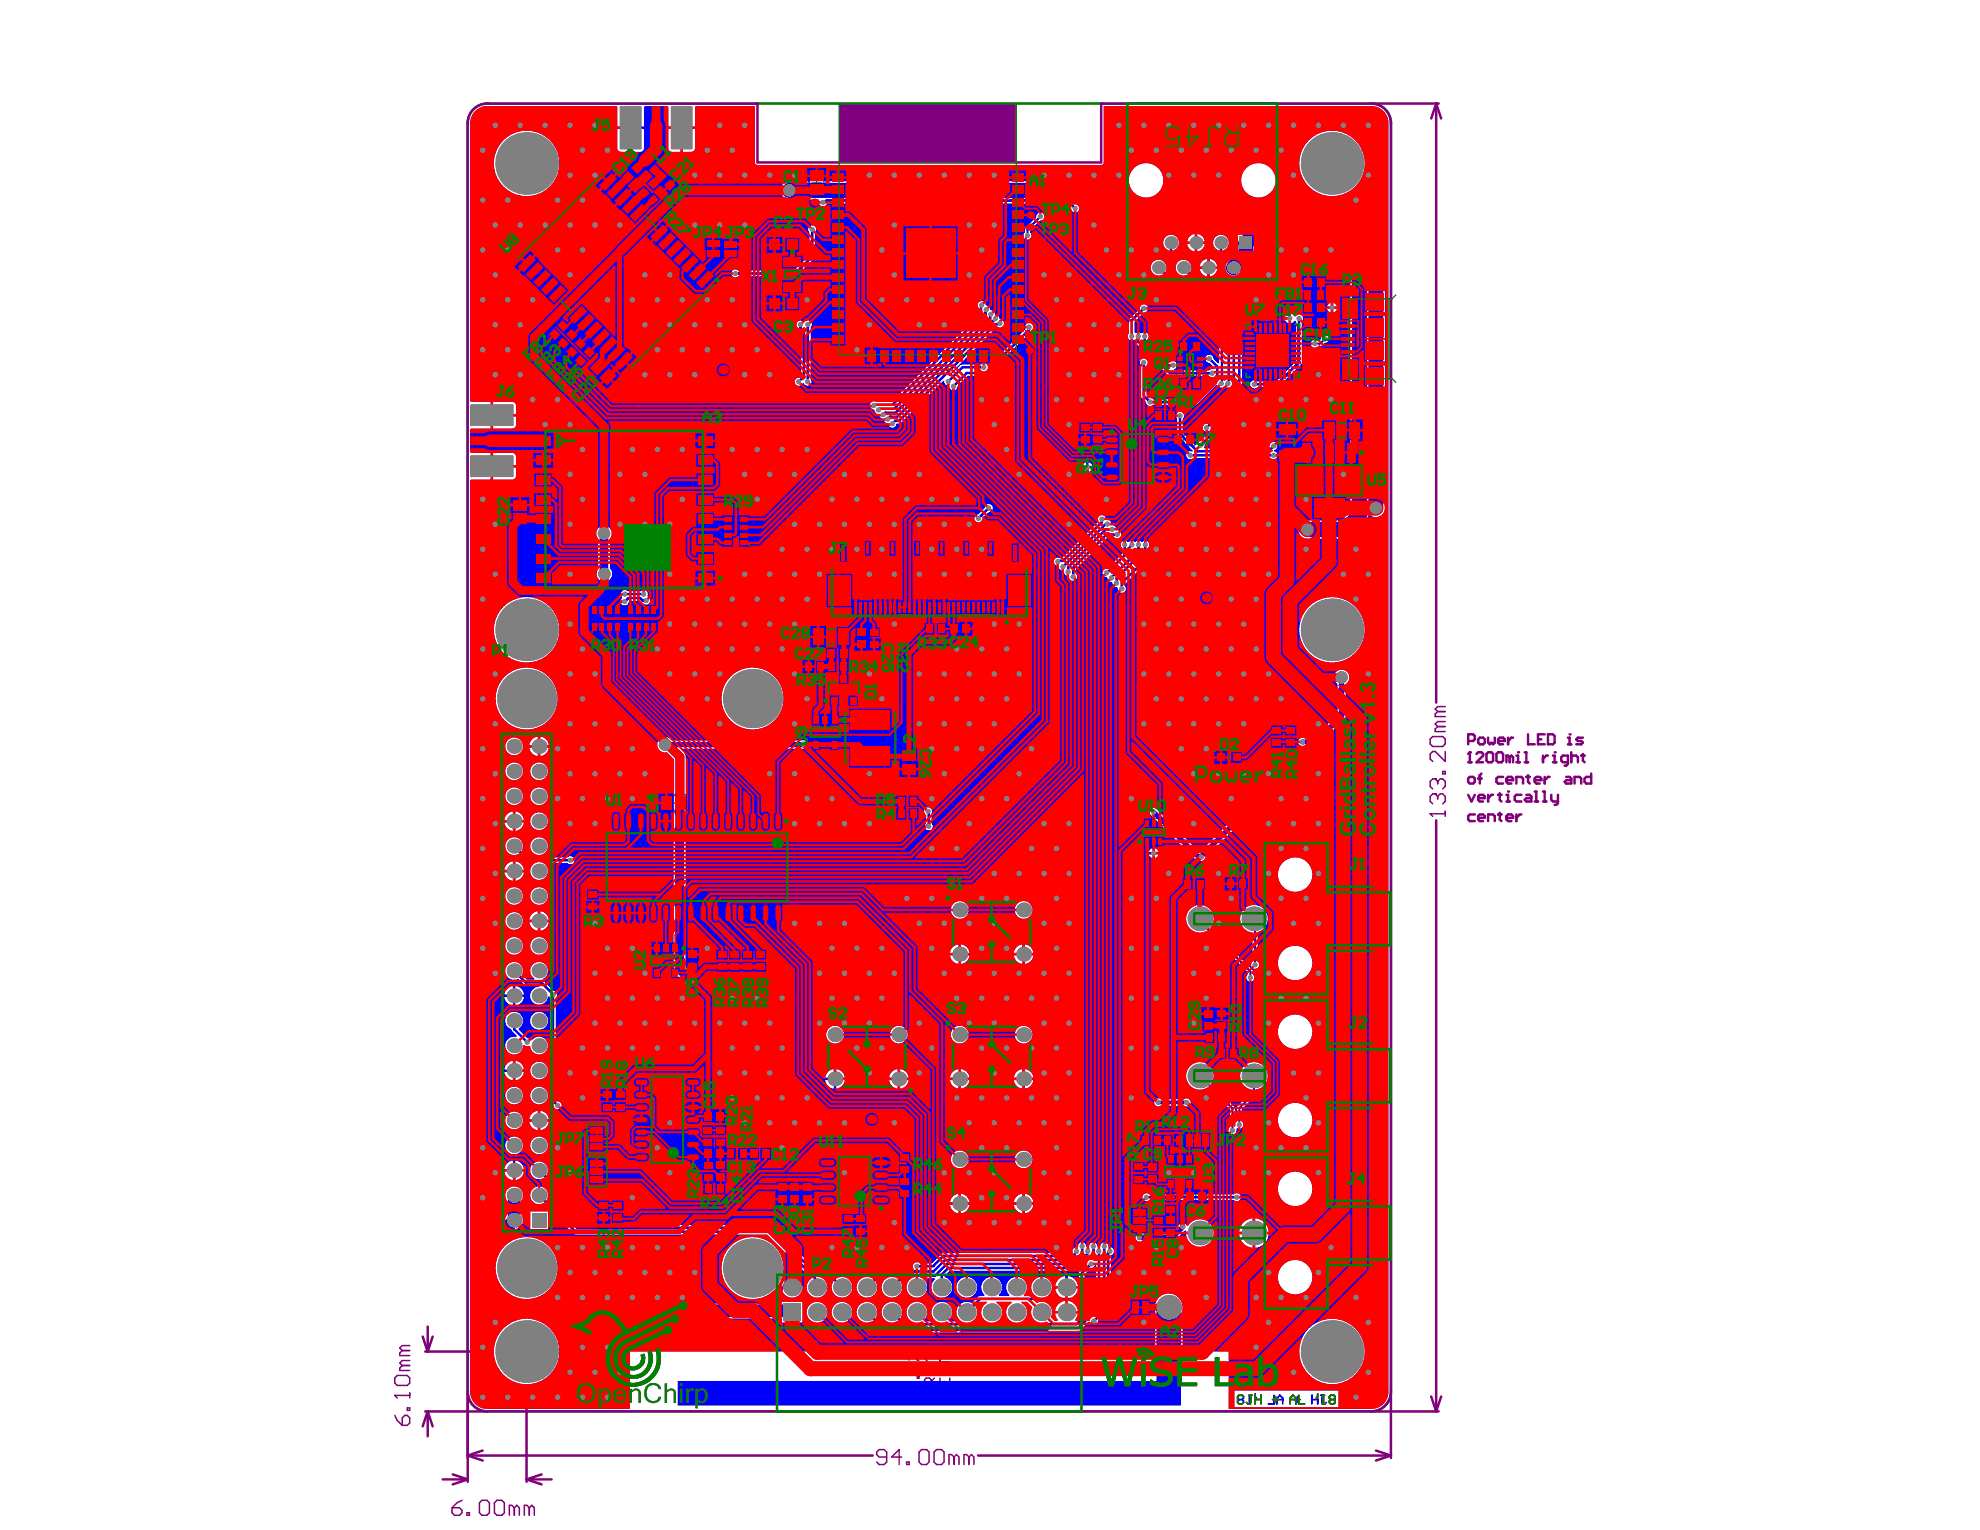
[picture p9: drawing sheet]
<svg xmlns="http://www.w3.org/2000/svg" width="279mm" height="216mm" viewBox="0 0 279 216" stroke-linecap="round" stroke-linejoin="round" font-family="sans-serif">
<g fill="none" stroke="#008000" stroke-width=".14">
<path d="M71.7 36.8l13.8-13.7 16.6 16.7-13.7 13.7zM86 37.3l1.9 1.9M87.6 24.8l2.2-2.1 1.1 1.2-2.1 2.1zM87.9 37.3l-2 1.9M88.8 23.9l.9 .9M89.7 23.9l-.9 .9M89.9 27.1l2.1-2.2 1.2 1.2-2.1 2.1zM90 22.8l1.2-1.2 2.1 2.2-1.1 1.1zM91.1 26.1l.9 .9M91.1 28.3l1.2-1.2 2.1 2.2-1.1 1.2zM91.2 22.8l.9 .9M92 26.1l-.9 .9"/>
<path d="M92.1 22.8l-.9 .9M92.2 25l1.2-1.2 2.2 2.2-1.2 1.2zM92.3 28.3l.9 1M93.2 28.3l-.9 1M93.4 25l1 1M94.4 25l-1 1M107.8 33.1h5.4v2.9h-5.4zM109.9 34.6h1.3M110.4 36.2h2.8v5.1h-2.8zM110.5 33.9v1.3M111.1 38.7h1.4M111.8 38v1.4"/>
<path d="M114.1 23.9h2.3v3.8h-2.3zM114.6 25.8h1.3M115.2 25.1v1.4M184 39h3v1.7h-3zM184.8 39.9h1.3M185.5 39.2v1.3M77.2 47.1l2.2-2.2 1.1 1.2-2.1 2.2zM78.4 46.1l.9 1M78.4 48.3l2.2-2.1 1.2 1.1-2.2 2.2zM79.3 46.1l-.9 1M79.6 47.4l1 .9M79.7 49.6l2.1-2.2 1.2 1.2-2.2 2.1z"/>
<path d="M80.6 47.4l-1 .9M80.9 48.6l.9 .9M80.9 50.8l2.1-2.2 1.2 1.2-2.1 2.2zM81.8 48.6l-.9 .9M82.1 49.8l.9 1M82.9 52l1.7-1.7 2.7 2.7-1.7 1.6zM83 49.8l-.9 1M84.6 52l1 1M85.6 52l-1 1M107.8 41.4h5.4v2.9h-5.4zM109.9 42.8h1.3M110.5 42.2v1.3"/>
<path d="M152.3 59.7h1.6v3h-1.6zM154.1 59.7h1.6v3h-1.6zM162.9 57.8h3v1.7h-3zM162.9 56h3v1.7h-3zM163.7 58.6h1.4M163.7 56.9h1.4M164.4 56.2v1.3M164.4 58v1.3M166 49.9h3.8v3.3h-3.8zM166.4 48h3v1.7h-3zM166.4 53.3h3v1.7h-3zM167.2 51.5h1.4"/>
<path d="M167.3 54.2h1.3M167.3 48.9h1.3M167.9 48.2v1.3M167.9 50.8v1.4M167.9 53.5v1.3M175.9 45.8h7.4v7.4h-7.4zM178.9 49.5h1.4M179.6 48.8v1.4M180.2 59.7h2.8v5.4h-2.8zM184 40.8h3v1.7h-3zM184 42.6h3v1.7h-3zM184 44.6h3v1.7h-3z"/>
<path d="M184.8 41.6h1.4M184.8 45.5h1.3M184.8 43.4h1.3M185.5 40.9v1.4M185.5 42.8v1.3M185.5 44.8v1.3M186.7 59.3h5.4v2.8h-5.4zM72.2 70.4h2.3v3.7h-2.3zM72.7 72.2h1.4M73.4 71.6v1.3M102 72.5h3.7v4.9h-3.7zM103.2 74.9h1.4"/>
<path d="M103.9 74.3v1.3M152.5 61.2h1.3M153.1 60.5v1.4M154.2 61.2h1.4M154.9 60.5v1.4M155.9 61.1h9.3v7.2h-9.3zM159.8 64.7h1.4M160.5 64v1.4M165.5 61.2h3.1v1.7h-3.1zM166.4 62.1h1.3M167 61.4v1.3M180.9 62.4h1.4"/>
<path d="M181.6 61.8v1.3M182.8 62.4h9.5v10.8h-9.5zM186.8 67.8h1.4M187.5 67.1v1.4M188.7 60.7h1.4M189.4 60v1.4M83 85.4h4.9v3.8h-4.9zM84.8 87.3h1.4M85.5 86.6v1.4M88.1 85.4h5v3.8h-5zM89.9 87.3h1.4M90.6 86.6v1.4"/>
<path d="M113.4 93.2h3.1v1.7h-3.1zM114.3 94.1h1.3M114.5 88.5h5.5v2.7h-5.5zM115 93.4v1.3M116.6 89.9h1.3M116.7 93.2h3v1.7h-3zM116.7 91.4h3v1.7h-3zM116.8 95.1h4.6v4.4h-4.6zM117.2 89.2v1.4M117.5 94h1.3M117.5 92.2h1.4M118.2 93.4v1.3"/>
<path d="M118.2 91.6v1.3M118.4 97.3h1.4M119.1 96.6v1.4M120.7 88.5h1.7v3.1h-1.7zM120.9 90.1h1.3M121.6 89.4v1.3M122.5 88.5h1.7v3.1h-1.7zM122.7 90.1h1.3M123.3 89.4v1.3M130.5 87.9h3.1v1.7h-3.1zM131.4 88.7h1.3M132 88.1v1.3"/>
<path d="M133.9 87.9h3.1v1.7h-3.1zM134.8 88.7h1.3M135.5 88.1v1.3M85.4 114.6h25.9v15.5h-25.9zM93.1 112.1h3.8v2.4h-3.8zM94.3 113.3h1.4M95 112.6v1.4M114.2 100.9h4.5v4.9h-4.5zM115.8 103.3h1.3M116.4 102.6v1.4M119.2 100.1h7.3v8.1h-7.3zM122.1 104.2h1.4"/>
<path d="M122.8 103.5v1.4M126.5 112.2h3.1v1.7h-3.1zM126.5 114h3.1v1.7h-3.1zM127.1 105.7h2.3v3.7h-2.3zM127.4 114.9h1.3M127.4 113.1h1.3M127.6 107.6h1.3M128 112.4v1.3M128 114.2v1.3M128.3 106.9v1.3M161.1 115.4h3.4v4.1h-3.4zM162.1 117.5h1.4"/>
<path d="M162.8 116.8v1.3M171.9 106.1h3v1.5h-3zM172.8 106.9h1.2M173.4 106.3v1.2M179.4 102.4h1.6v3.1h-1.6zM179.5 103.9h1.4M180.2 103.3v1.3M181.3 102.4h1.7v3.1h-1.7zM181.5 103.9h1.3M182.1 103.3v1.3M82.8 125.6h1.7v3h-1.7zM83 127.1h1.3"/>
<path d="M83.6 126.4v1.3M91.8 133.1h4.4v4.9h-4.4zM93.3 135.5h1.4M94 134.8v1.4M96.8 134h1.7v3.1h-1.7zM97 135.5h1.3M97.7 122.4h1.4M97.7 134.9v1.3M98.4 121.7v1.4M101.1 134h1.6v3.1h-1.6zM101.2 135.6h1.4M101.9 134.9v1.3"/>
<path d="M102.9 134h1.6v3.1h-1.6zM103 135.6h1.4M103.7 134.9v1.3M104.7 134h1.6v3.1h-1.6zM104.8 135.6h1.4M105.5 134.9v1.3M106.5 134h1.6v3.1h-1.6zM106.6 135.6h1.4M107.3 134.9v1.3M166.9 123.9h3.1v1.7h-3.1zM167.8 124.7h1.3M168.5 124.1v1.3"/>
<path d="M173 123.9h3.1v1.7h-3.1zM173.9 124.7h1.3M174.5 124.1v1.3M84.8 153.8h1.7v3.1h-1.7zM85 155.4h1.3M85.7 154.7v1.3M86.7 153.8h1.6v3.1h-1.6zM86.8 155.4h1.4M87.5 154.7v1.3M89.5 151.8h9.3v12.4h-9.3zM93.5 158h1.4M94.2 157.3v1.4"/>
<path d="M99.1 158.8h1.6v3.1h-1.6zM99.3 156.7h3v1.6h-3zM99.9 159.7v1.3M100.1 157.5h1.3M100.8 156.8v1.4M100.9 158.8h1.6v3.1h-1.6zM101.7 159.7v1.3M169.7 142.4h1.6v3h-1.6zM169.8 143.9h1.4M170 145.6h3.1v1.6h-3.1zM170.5 143.2v1.4M170.9 146.4h1.3"/>
<path d="M171.5 145.7v1.4M171.6 142.4h1.6v3h-1.6zM171.7 147.8h3v1.7h-3zM171.7 143.9h1.3M172.4 143.3v1.3M172.5 148.6h1.4M173.2 148v1.3M84.4 169.5h1.6v3h-1.6zM84.5 171h1.3M85.2 170.3v1.3M86.3 169.5h1.7v3h-1.7zM86.5 171h1.3"/>
<path d="M87.2 170.3v1.3M99.1 163.7h1.6v3.1h-1.6zM99.2 162h3.1v1.6h-3.1zM99.2 160.4h1.4M99.3 165.3h1.3M99.3 166.9h3v1.7h-3zM99.9 164.6v1.3M100.1 162.8h1.3M100.1 167.7h1.4M100.8 162.2v1.3M100.8 167.1v1.3M100.9 163.7h1.6v3.1h-1.6z"/>
<path d="M101 160.4h1.3M101 165.3h1.4M101.7 164.6v1.3M102.5 162h3v1.6h-3zM103.3 162.8h1.3M104 162.2v1.3M105.7 162h3v1.6h-3zM106.5 162.8h1.4M107.2 162.2v1.3M109.6 166.9h1.6v3h-1.6zM109.7 168.4h1.3M110.4 167.7v1.3"/>
<path d="M111.3 166.9h1.7v3h-1.7zM111.5 168.4h1.3M112.1 167.7v1.3M113.1 166.9h1.6v3h-1.6zM113.2 168.4h1.4M113.9 167.7v1.3M115.4 162.8h10.3v7.8h-10.3zM118.8 171.3h1.7v3.1h-1.7zM119 172.9h1.3M119.7 172.2v1.3M119.9 166.7h1.4M120.6 166v1.4"/>
<path d="M120.6 171.3h1.7v3.1h-1.7zM120.8 172.9h1.3M121.4 172.2v1.3M126.8 162.6h1.7v3.1h-1.7zM126.8 166.1h1.7v3h-1.7zM127 167.6h1.3M127 164.1h1.3M127.7 163.5v1.3M127.7 166.9v1.3M159.9 164h1.6v3.1h-1.6zM160 165.5h1.4M160.7 164.9v1.3"/>
<path d="M161 160.1h3v1.7h-3zM161.8 164h1.7v3.1h-1.7zM161.8 160.9h1.3M162 165.5h1.3M162.5 160.3v1.3M162.6 171.5h1.7v3.1h-1.7zM162.6 164.9v1.3M162.8 173.1h1.3M163.4 172.4v1.3M164.1 160.1h3.1v1.7h-3.1zM164.2 162.9h4.6v4.9h-4.6zM164.4 168.3h1.6v3.1h-1.6z"/>
<path d="M164.4 171.6h1.6v3h-1.6zM164.5 169.8h1.4M164.6 173.1h1.3M165 160.9h1.3M165.2 169.2v1.3M165.2 172.4v1.3M165.6 160.3v1.3M165.8 165.4h1.4M166.5 164.7v1.4M167.2 168h3.1v1.7h-3.1zM168.1 168.8h1.3M168.7 168.2v1.3"/>
</g>
<g fill="none" stroke="#008000" stroke-width=".35">
<path d="M193.5 199.2a2.77 2.77 0 0 0 2.8-2.8v-179a2.77 2.77 0 0 0-2.8-2.8h-124.7a2.77 2.77 0 0 0-2.8 2.8v179a2.77 2.77 0 0 0 2.8 2.8h124.7"/>
<circle cx="74.3" cy="23.1" r="2.19"/>
<circle cx="188" cy="23.1" r="2.19"/>
<circle cx="74.3" cy="88.9" r="2.19"/>
<circle cx="188" cy="88.9" r="2.19"/>
<circle cx="139.9" cy="131.5" r="2.64"/>
<circle cx="122.3" cy="149.1" r="2.64"/>
<circle cx="139.9" cy="149.1" r="2.64"/>
<circle cx="139.9" cy="166.7" r="2.64"/>
<circle cx="74.3" cy="190.7" r="2.19"/>
<circle cx="188" cy="190.7" r="2.19"/>
</g>
<g fill="none" stroke="#800080" stroke-width=".14">
<path d="M88 24.7l1.7-1.7 .9 1-1.7 1.7zM90.2 27l1.7-1.7 1 .9-1.8 1.7zM90.4 22.9l.9-.9 1.7 1.7-.9 .9zM92.4 27.5l1.7 1.7-.9 .9-1.7-1.7zM92.6 25.1l.9-.9 1.7 1.7-.9 .9zM109.3 33.9h2.5v1.3h-2.5zM110.8 36.5h2.1v4.4h-2.1zM114.2 24.3h2v3h-2zM184.3 39.2h2.4v1.3h-2.4zM77.5 47l1.8-1.7 .9 .9-1.7 1.7zM78.8 48.2l1.7-1.7 .9 .9-1.7 1.7zM80 49.5l1.7-1.8 .9 1-1.7 1.7z"/>
<path d="M81.2 50.7l1.7-1.7 1 .9-1.7 1.7zM83.3 52.1l1.4-1.4 2.2 2.1-1.4 1.5zM109.3 42.2h2.5v1.3h-2.5zM152.5 60h1.3v2.4h-1.3zM154.2 60h1.4v2.4h-1.4zM163.2 56.2h2.4v1.3h-2.4zM163.2 58h2.4v1.3h-2.4zM166.7 48.2h2.4v1.3h-2.4zM166.7 53.5h2.4v1.3h-2.4zM167 50h1.9v3h-1.9zM176 46h7.1v7h-7.1zM184.2 40.9h2.5v1.4h-2.5z"/>
<path d="M184.3 44.8h2.4v1.3h-2.4zM184.3 42.8h2.4v1.3h-2.4zM187 59.5h4.7v2.5h-4.7zM72.4 70.7h2v3.1h-2zM102.7 72.8h.6v-.2h1.1v.2h.6v.9h-.6v.2h.6v.9h-.6v.2h.6v.9h-.6v.3h.6v.9h-.6v.2h-1.1v-.2h-.6v-.9h.6v-.3h-.6v-.9h.6v-.2h-.6v-.9h.6v-.2h-.6zM157.7 61.2h5.6v7h-5.6zM165.8 61.4h2.4v1.3h-2.4zM180.4 60.1h2.5v4.7h-2.5zM182.9 65.2h9.3v5.1h-9.3zM83.4 86.1h.9v.7h.2v-.7h.9v.7h.2v-.7h.9v.7h.2v-.7h.9v.7h.2v1.1h-.2v.6h-.9v-.6h-.2v.6h-.9v-.6h-.2v.6h-.9v-.6h-.2v.6h-.9v-.6h-.2v-1.1h.2zM88.5 86.1h.9v.7h.2v-.7h.9v.7h.2v-.7h.9v.7h.2v-.7h.9v.7h.2v1.1h-.2v.6h-.9v-.6h-.2v.6h-.9v-.6h-.2v.6h-.9v-.6h-.2v.6h-.9v-.6h-.2v-1.1h.2zM113.8 93.4h2.4v1.3h-2.4z"/>
<path d="M114.9 88.6h4.7v2.5h-4.7zM116.9 96.3h4.3v2.1h-4.3zM117 93.4h2.4v1.3h-2.4zM117 91.6h2.4v1.3h-2.4zM118.5 80.4h25.3M120.9 88.9h1.3v2.4h-1.3zM122.7 88.9h1.3v2.4h-1.3zM130.8 88.1h2.4v1.3h-2.4zM134.3 88.1h2.4v1.3h-2.4zM85.6 117h25.5v10.7h-25.5zM93.5 112.3h3v2h-3zM114.4 102.2h4.1v2.3h-4.1z"/>
<path d="M119.3 100.6h7.1v7.1h-7.1zM126.8 112.4h2.5v1.3h-2.5zM126.8 114.2h2.5v1.3h-2.5zM127.2 106h2.1v3.1h-2.1zM161.3 116.5h3v1.9h-3zM172.2 106.3h2.4v1.2h-2.4zM179.5 102.7h1.4v2.5h-1.4zM181.5 102.7h1.3v2.5h-1.3zM83 125.9h1.3v2.4h-1.3zM91.9 134.4h4.2v2.3h-4.2zM97 134.3h1.3v2.4h-1.3zM101.2 134.3h1.4v2.5h-1.4z"/>
<path d="M103 134.3h1.4v2.5h-1.4zM104.8 134.3h1.4v2.5h-1.4zM106.6 134.3h1.4v2.5h-1.4zM167.3 124.1h2.4v1.3h-2.4zM173.3 124.1h2.4v1.3h-2.4zM85 154.2h1.3v2.4h-1.3zM86.8 154.2h1.4v2.4h-1.4zM91.4 151.9h5.5v12.2h-5.5zM99.2 159.1h1.4v2.5h-1.4zM99.6 156.8h2.4v1.4h-2.4zM101 159.1h1.3v2.5h-1.3zM169.8 142.7h1.4v2.4h-1.4z"/>
<path d="M170.3 145.7h2.5v1.4h-2.5zM171.7 142.7h1.3v2.4h-1.3zM172 148h2.4v1.3h-2.4zM84.5 169.8h1.3v2.4h-1.3zM86.5 169.8h1.3v2.4h-1.3zM99.3 164.1h1.3v2.4h-1.3zM99.5 162.2h2.5v1.3h-2.5zM99.6 167.1h2.4v1.3h-2.4zM101 164.1h1.4v2.4h-1.4zM102.8 162.2h2.4v1.3h-2.4zM106 162.2h2.4v1.3h-2.4zM109.7 167.2h1.3v2.4h-1.3z"/>
<path d="M111.5 167.2h1.3v2.4h-1.3zM113.2 167.2h1.4v2.4h-1.4zM117.8 163.2h5.5v7h-5.5zM119 171.7h1.3v2.4h-1.3zM120.8 171.7h1.3v2.4h-1.3zM127 162.9h1.3v2.5h-1.3zM127 166.4h1.3v2.4h-1.3zM160 164.3h1.4v2.5h-1.4zM161.3 160.3h2.4v1.3h-2.4zM162 164.3h1.3v2.5h-1.3zM162.8 171.9h1.3v2.4h-1.3zM164.4 164.2h4.2v2.4h-4.2z"/>
<path d="M164.4 160.3h2.4v1.3h-2.4zM164.5 168.6h1.4v2.4h-1.4zM164.6 171.9h1.3v2.4h-1.3zM167.5 168.2h2.5v1.3h-2.5z"/>
<circle cx="177.3" cy="51.8" r=".69"/>
<circle cx="159" cy="62.5" r=".69"/>
<circle cx="109.9" cy="118.3" r=".69"/>
<circle cx="95.7" cy="162.9" r=".69"/>
<circle cx="122.1" cy="168.9" r=".69"/>
</g>
<g fill="none" stroke="#800080" stroke-width=".35">
<path d="M193.9 14.6h9.1M202.7 14.6l.7 2.1M202.7 14.6l-.7 2.1M202.7 14.6v84.5M69.5 97.9v81.7M73.6 93.7h33.3M111 97.9v81.7M202.7 115.8v83.4M207.2 104.6h.7l.2-.3v-.4l-.2-.3h-.7v1.4M208.6 104.3l.2-.2h.5l.2 .2v.5l-.2 .2h-.5l-.2-.2zM210 104.1v.7l.2 .2 .3-.2 .2 .2 .2-.2v-.7M211.4 104.6h.9v-.3l-.2-.2h-.5l-.2 .2v.5l.2 .2h.5"/>
<path d="M212.8 104.1v.9M213.5 104.1h-.2l-.5 .5M215.6 103.6v1.4h1M217 104.3h.5M218 103.6h-1v1.4h1M218.4 103.6h.7l.3 .3v.9l-.3 .2h-.7zM221.3 105h.4M221.3 104.1h.2v.9M59.6 188.6l.8 2.1M60 199.2h8.4M60 190.7h9.5M60.4 199.2l.7 2.1"/>
<path d="M60.4 199.2l-.8 2.1M60.4 187.2v3.5M60.4 199.2v3.5M61.1 188.6l-.7 2.1M66 196.7v12.4M73.6 183.8h33.3M74.3 195.5v13.6M193.9 199.2h9.1M196.3 196.7v9M202 197.1l.7 2.1M203.4 197.1l-.7 2.1M62.5 208.8h3.5"/>
<path d="M63.9 208.1l2.1 .7M66 205.4l2.1 .7M66 208.8l-2.1 .7M66 205.4h57.1M68.1 204.7l-2.1 .7M74.3 208.8h3.5M74.3 208.8l2.1 .7M76.4 208.1l-2.1 .7M138 205.4h58.3M194.2 204.7l2.1 .7M196.3 205.4l-2.1 .7"/>
</g>
<g fill="none" stroke="#800080" stroke-width=".21">
<path d="M203.9 99.7h-1l-.4 .4 .4 .3M108.3 110.2h1.7l.4 .4v.7l-.4 .3h-1.7M108.3 106.4l.4-.3h.3l.4 .3 .3-.3h.3l.4 .3v1.1h-2.1zM108.7 108.2l-.4 .3v.7l.4 .3h.3l.4-.3v-.7l.3-.3h.3l.4 .3v.7l-.4 .3M109.4 107.5h.1M109.4 106.4v1.1M201.8 114.8h.1M201.8 114.8h2.1M201.8 114.8l.4 .4M202.2 103.9h1.4l.3 .4v.7l-.3 .3h-1.4l-.4-.3v-.7zM202.5 112h.1M202.5 109.9h.1"/>
<path d="M202.5 112h-.3l-.4 .4v.7l.4 .3M202.5 109.9h-.3l-.4 .4v.7l.4 .3M202.5 112l.4 .4M202.5 109.9l.4 .4M202.9 110.3l.3-.4h.4l.3 .4v.7l-.3 .3M202.9 112.4l.3-.4h.4l.3 .4v.7l-.3 .3M202.9 110.3v.3M202.9 112.4v.3M202.9 102.5l-.4 .4v.3h1.4M202.9 100.4l-.4 .4v.3h1.4M202.9 102.5h1M202.9 100.4h1"/>
<path d="M203.6 108.9h.3v.3h-.3zM203.9 106v1.5l-1.4-1.5h-.3l-.4 .4v.7l.4 .4M203.9 114.5v.7M203.9 101.8h-1l-.4 .4 .4 .3M108.2 127.9h1.7l.4 .4v.7l-.4 .3h-1.7M108.2 124.1l.4-.3h.3l.3 .3 .4-.3h.3l.4 .3v1h-2.1zM108.6 125.8l-.4 .4v.7l.4 .3h.3l.3-.3v-.7l.4-.4h.3l.4 .4v.7l-.4 .3M109.2 125.1h.1M109.2 124.1v1M107.5 171.6h2.8M107.5 169.8h2.8M107.5 167.5l.4-.5h1.9l.5 .5v1.3h-2.8z"/>
<path d="M107.5 162.4v.9M107.5 162.8h2.8M108.9 169.8v1.8M110.3 162.4v.9M110.3 164.2h-2.8l.9 1-.9 .9h2.8M55.7 196.9h.1M55.7 199.7l.4 .7 .7 .7M55.7 196.9h2.1M55.7 196.9l.4 .4M56.1 194.1h1.4l.3 .3v.8l-.3 .3h-1.4l-.4-.3v-.8zM56.8 192.7l-.4 .3v.4h1.4M56.8 190.6l-.4 .3v.4h1.4"/>
<path d="M56.8 192.7h1M56.8 190.6h1M57.1 199.7h.4l.3 .4v.7l-.3 .3h-.7v-1zM57.5 198.7h.3v.3h-.3zM57.8 196.6v.7M57.8 192h-1l-.4 .3 .4 .4M57.8 189.9h-1l-.4 .3 .4 .4M81.8 181.3l-.3-.4h-.7l-.4 .4v.3l.4 .4h.7l.3 .3v.4l-.3 .3h-.7l-.4-.3M82.5 180.9h1l.4 .4v1.4l-.4 .3h-1zM88.1 181.3l-.4-.4h-.7l-.3 .4v1.4l.3 .3h.7l.4-.3M89.1 181.6h.7l.3 .4v1h-1l-.4-.3 .4-.4h1M90.8 181.6v1.4"/>
<path d="M91.9 181.6h-.4l-.7 .7M94.3 180.9v2.1h-1.1l-.3-.3v-.7l.3-.4h1.1M128.3 196.5h.1M128.3 195.4h.1M128.3 196.5h1.4M128.3 196.5l.2 .3M128.3 195.4h1.4M128.3 195.4l.2 .2M128.3 191.9v-.9h.2l1 .9h.2M128.8 192.4h.1M128.8 192.4h-.3l-.2 .2v.5l.2 .2M128.8 192.4l.2 .2"/>
<path d="M129 192.6l.2-.2h.3l.2 .2v.5l-.2 .2M129 192.6v.3M129.5 194.2h.2v.3h-.2zM129.7 195.2v.4M129.7 196.3v.5M129.7 189.6h-1.4l.5 .5-.5 .4h1.4M129.7 188.2h-1.4l.5 .5-.5 .5h1.4M130.5 193.3l.2-.2h.9l.3 .2v.5l-.3 .2h-.9l-.2-.2zM130.5 195.9v.9h1.4M131.2 196.3v.5M131.4 195.4v-.7l-.2-.2h-.5l-.2 .2v.7h1.4M131.9 194.5l-.5 .4"/>
<path d="M131.9 191.7h-1.4l.4 .5-.4 .4h1.4M132.6 194.5v.9h1.4v-.9M132.6 193.1h1.4l-1.4 .9h1.4M132.6 190.3v.9h1.4v-.9M132.6 191.7v.9M132.6 192.2h1.4M132.9 195.9l-.3 .2v.4l.3 .3h.9l.2-.3v-.4l-.2-.2M133.3 190.8v.4M133.3 194.9v.5M133.6 189.9v-.7l-.3-.3h-.4l-.3 .3v.7h1.4M134 188.9l-.4 .5M63.8 212.8h1l.4 .3v.4l-.4 .3h-.7l-.3-.3z"/>
<path d="M65.2 211.7l-.7 .4-.7 .7M65.9 213.5h.3v.3h-.3zM67.7 212.1l.3-.4h.7l.4 .4v1.4l-.4 .3h-.7l-.3-.3zM70.1 211.7h.7l.4 .4v1.4l-.4 .3h-.7l-.3-.3v-1.4zM72.6 212.8l-.4-.4h-.3v1.4M72.6 212.8v1M72.6 212.8l.3-.4 .4 .4v1M74.7 212.8l-.4-.4h-.3v1.4M74.7 212.8v1M74.7 212.8l.3-.4 .4 .4v1M125.1 205.6h-1l-.4-.3v-.4l.4-.4h.7l.3 .4v1.4l-.3 .4h-.7l-.4-.4M127.2 205.6h-1.4l1.1-1.1v2.2"/>
<path d="M127.9 206.3h.4v.4h-.4zM130 204.5h.7l.4 .4v1.4l-.4 .4h-.7l-.3-.4v-1.4zM132.2 204.5h.7l.3 .4v1.4l-.3 .4h-.7l-.4-.4v-1.4zM134.6 205.6l-.3-.3h-.4v1.4M134.6 205.6v1.1M134.6 205.6l.4-.3 .3 .3v1.1M136.7 205.6l-.3-.3h-.4v1.4M136.7 205.6v1.1M136.7 205.6l.4-.3 .3 .3v1.1"/>
</g>
<circle cx="221.5" cy="103.6" r=".18" fill="#800080"/>
<path d="M207.2 107.6h.4M207.4 106.2v1.4M223.4 104.1h-.7l-.3 .2 .3 .3h.4l.3 .2-.3 .2h-.7" fill="none" stroke="#800080" stroke-width=".35"/>
<circle cx="207.4" cy="106.2" r=".18" fill="#800080"/>
<path d="M207.4 106.2l-.2 .2M208.3 106.4l.3-.2h.5l.2 .2v.2l-1 1h1M209.8 106.4l.2-.2h.5l.2 .2v.9l-.2 .3h-.5l-.2-.3zM211.2 106.4l.2-.2h.5l.2 .2v.9l-.2 .3h-.5l-.2-.3zM213 106.9l-.2-.3h-.2v1M213 106.9v.7M213 106.9l.3-.3 .2 .3v.7M214 107.6h.4M214 106.6h.2v1" fill="none" stroke="#800080" stroke-width=".35"/>
<circle cx="214.2" cy="106.2" r=".18" fill="#800080"/>
<path d="M215.2 107.6h.4M215.2 106.2h.2v1.4M217.7 106.6v1M218.4 106.6h-.2l-.5 .5M219.1 107.6h.5M219.1 106.6h.3v1" fill="none" stroke="#800080" stroke-width=".35"/>
<circle cx="219.4" cy="106.2" r=".18" fill="#800080"/>
<g fill="none" stroke="#800080" stroke-width=".35">
<path d="M207.2 109.9l.2-.3h.5l.2 .3v.4l-.2 .3h-.5l-.2-.3zM207.2 112.2l.4 .9 .5-.9M208.6 109.9h.5M208.6 112.6h.9v-.2l-.2-.2h-.5l-.2 .2v.5l.2 .2h.5M209.1 109.2l-.3 .2v1.2M210 112.2v.9M210.7 112.2h-.2l-.5 .4M211.4 112.2h.5M211.6 111.9v1l.3 .2M212.1 109.6h-.7l-.2 .3v.4l.2 .3h.7M212.6 110.1h.9v-.2l-.2-.3h-.5l-.2 .3v.4l.2 .3h.5M212.6 113.1h.4"/>
<path d="M212.6 112.2h.2v.9M214 110.6v-1h.7l.2 .3v.7M215.4 109.6h.5M215.6 109.4v.9l.3 .3M216.6 110.1h.9v-.2l-.2-.3h-.5l-.2 .3v.4l.2 .3h.5M218 109.6v1M218.7 109.6h-.3l-.4 .5M221 109.6h.5l.2 .3v.7h-.7l-.2-.3 .2-.2h.7M221.3 107.6h-.8l-.2-.3v-.4l.2-.3h.8v1.2l-.3 .2h-.2M221.7 106.9l.3-.3h.4l.3 .3v.7M221.7 106.2v1.4M222.2 110.6v-1h.7l.2 .3v.7"/>
<path d="M223.1 106.6h.5M223.4 106.4v.9l.2 .3M224.5 109.2v1.4h-.7l-.2-.3v-.4l.2-.3h.7"/>
</g>
<circle cx="212.8" cy="111.7" r=".18" fill="#800080"/>
<g fill="none" stroke="#800080" stroke-width=".35">
<path d="M66 17.4v179M68.8 14.6h38.1v8.3h48.5v-8.3h38.1M196.3 17.4v179M73.6 93.7a4.2 4.2 0 0 0-4.1 4.2M106.9 93.7a4.2 4.2 0 0 1 4.1 4.2M208.1 114.9h-.7l-.2 .3v.4l.2 .3h.7M208.6 115.4h.9v-.2l-.2-.3h-.5l-.2 .3v.4l.2 .3h.5M210 115.9v-1h.7l.2 .3v.7M211.4 114.9h.5M211.6 114.7v.9l.3 .3M212.6 115.4h.9v-.2l-.2-.3h-.5l-.2 .3v.4l.2 .3h.5M214 114.9v1"/>
<path d="M214.7 112.2h-.7l-.3 .2v.5l.3 .2h.7M214.7 114.9h-.3l-.4 .5M215.4 112.2h.5l.2 .2v.7h-.7l-.2-.2 .2-.3h.7M216.6 113.1h.4M216.6 111.7h.2v1.4M217.7 113.1h.5M217.7 111.7h.3v1.4M218.9 112.2v.7l.2 .2h.7M219.8 112.2v1.1l-.2 .3h-.2M69.5 179.6a4.2 4.2 0 0 0 4.1 4.2M111 179.6a4.2 4.2 0 0 1-4.1 4.2M68.8 199.2h124.7"/>
<circle cx="182.8" cy="135.9" r="3.8"/>
<circle cx="182.8" cy="123.4" r="3.8"/>
<circle cx="182.8" cy="145.6" r="3.8"/>
<circle cx="182.8" cy="158.1" r="3.8"/>
<circle cx="182.8" cy="167.8" r="3.8"/>
<circle cx="182.8" cy="180.2" r="3.8"/>
</g>
<path d="M118.4 14.7h25v8.2h-25z" fill-rule="evenodd" fill="#800080"/>
<path d="M68.8 14.6a2.77 2.77 0 0 0-2.8 2.8M193.5 14.6a2.77 2.77 0 0 1 2.8 2.8M66 196.4a2.77 2.77 0 0 0 2.8 2.8M196.3 196.4a2.77 2.77 0 0 1-2.8 2.8" fill="none" stroke="#800080" stroke-width=".35"/>
<g fill="#00f">
<path d="M153 179.8l1-.9a.55 .55 0 0 0 .5-.4l.2 .1v4.9l-2.8 2.9-.1-.2 .3-.9h-1.6v-.3h1.6a1.48 1.48 0 0 0-.7-1.1l.1-.2 .4-.1 1.1-1.2z"/>
<path d="M95.6 194.9h67.6v-10.4h3.5v13.8h-71.1z"/>
<path d="M66.9 15.8a2.37 2.37 0 0 1 1.9-.8h18.2l.1 .1v2.7h3.8v-2.7l.1-.1h3.2l.1 .1v2.7h3.8v-2.7l.1-.1h8.3v7.9l.1 .3 .3 .1h48.5l.2-.1 .2-.3v-7.9h37.7a2.38 2.38 0 0 1 2.4 2.4v179a2.38 2.38 0 0 1-2.4 2.4h-20.1v-8.1h-6.5v-6.2a1.96 1.96 0 0 0-2-2 1.96 1.96 0 0 0-1.9 2v6.2h-74.1v8.1h-20.1a2.38 2.38 0 0 1-2.4-2.4v-128.6l.1-.1h2.7v-3.8h-2.7l-.1-.1v-3.2l.1-.1h2.7v-3.8h-2.7l-.1-.1v-39.2a2.32 2.32 0 0 1 .5-1.6zM96.4 18.2v3.2h1.2a.51 .51 0 0 0 .5-.5v-2.7zM94.3 18.2v2.7a.51 .51 0 0 0 .5 .5h1.2v-3.2zM89.2 18.2v3.2h1.2a.51 .51 0 0 0 .5-.5v-2.7zM87.1 18.2v2.7a.51 .51 0 0 0 .5 .5h1.2v-3.2zM183.3 23.1a4.6 4.6 0 0 0 9.3 0 4.6 4.6 0 0 0-9.3 0zM69.7 23.1a4.6 4.6 0 0 0 9.2 0 4.6 4.6 0 0 0-9.2 0zM175.1 25.5a2.45 2.45 0 0 0 4.9 0 2.45 2.45 0 0 0-4.9 0zM159.3 25.5a2.45 2.45 0 0 0 4.9 0 2.45 2.45 0 0 0-4.9 0zM146.4 30.1l-.2 .5-1.5 1.6-.1 .6a.57 .57 0 0 0 0 .8 .57 .57 0 0 0 .8 0 .57 .57 0 0 0-.1-.8v-.3l1.4-1.4a.57 .57 0 0 0 .6-.7 .57 .57 0 0 0-.9-.3zM168.9 33v1.1h1.1a1.21 1.21 0 0 0-1.1-1.1zM167.9 33.4l-.4 .7h1.1v-1.1zM167.5 34.4a1.21 1.21 0 0 0 1.1 1.1v-1.1zM168.9 34.4v1.1a1.21 1.21 0 0 0 1.1-1.1zM110.5 26a1.28 1.28 0 0 0-.3 1.3 1.28 1.28 0 0 0 1.2 .8h4.1l.1 .2a.58 .58 0 0 0 .3 .8 .58 .58 0 0 0 .8-.3l.1-.1h33.6l.7 .7a.57 .57 0 0 0 .6 .6 .57 .57 0 0 0 .6-.6 .57 .57 0 0 0-.6-.6l-.5-.5v-.2h3.4l2.7 2.8 .6 .3h.3h18.6v.2l-1.7 1.7h-.4v.5l-.2 .6v1.3l-1.4 1.4-.2 .4h-.2v-2a1.12 1.12 0 0 0 .5-1.7 1.12 1.12 0 0 0-1.8 0 1.12 1.12 0 0 0 .5 1.7v2l-.2 .1a1.2 1.2 0 0 0-1-.9v2.5a1.19 1.19 0 0 0 1-.8h.2v3.6l-.2 .1-3.7-3.7a1.12 1.12 0 0 0-.8-1.5 1.12 1.12 0 0 0-1.3 1.2 1.12 1.12 0 0 0 1.6 .9l6.2 6.2v1.1l-.2 .1-7.9-7.9v-3l.2-.1a1.12 1.12 0 0 0 .3-1.7 1.12 1.12 0 0 0-1.8 .1 1.12 1.12 0 0 0 .6 1.7v3l-.2 .1-.2-.2 .1-.1a1.12 1.12 0 0 0-1.1-1.5 1.12 1.12 0 0 0-1.1 1.4 1.12 1.12 0 0 0 1.5 .8l8.1 8.1v4.3l-.1 .1-.7-.7a.57 .57 0 0 0-.5-.6 .57 .57 0 0 0-.6 .6 .57 .57 0 0 0 .6 .6l.6 .7-.1 .2h-.4l-.2 .2h-4.9v-.2a.57 .57 0 0 0 .3-.9 .57 .57 0 0 0-.9-.1h-.2l-3-2.9v-.3a.6 .6 0 0 0 0-.9 .6 .6 0 0 0-.8 0l-.5-.1-.3 .1-.2-.1v-1.5l1.3-1.3a.57 .57 0 0 0 .6-.6 .57 .57 0 0 0-.6-.6 .57 .57 0 0 0-.6 .6l-1.5 1.6v2a.57 .57 0 0 0 0 .7 .57 .57 0 0 0 .8 .1l.1 .1 .1 .5 4.6 4.5 5.7 .1 .2 .1h.4l.2 .1v.2l-2.9 2.8h-5.8l-.4-.1-.5-.5v-4.1a.57 .57 0 0 0 0-.8 .57 .57 0 0 0-.8 0 .57 .57 0 0 0 0 .8v4.2l.1 .3 .6 .6a.57 .57 0 0 0 .4 .6 .57 .57 0 0 0 .6-.2h6.1l2.8-2.8 .3 .2a.57 .57 0 0 0 .8 0l1 .2v1.7l-3.4 3.4a.57 .57 0 0 0-.6 .7 .57 .57 0 0 0 .9 .3l.1 .1-1.3 1.3a.55 .55 0 0 0-.6 .6h-.1l-1.8-1.7v-2a.57 .57 0 0 0 0-.8 .57 .57 0 0 0-.8 0 .57 .57 0 0 0 0 .8v2.3l2.2 2.2-.1 .1a.57 .57 0 0 0-.8 .7 .57 .57 0 0 0 1 .2l10.9 .1a.58 .58 0 0 0 .9-.2 .58 .58 0 0 0-.4-.8v-.2h.1a.57 .57 0 0 0 .1-1 .57 .57 0 0 0-.9 .5l-.3 .3h-8.8l-.1-.2 .1-.3 5.2-5.2 .1-.3v-12.7l-.1-.3-2.5-2.5v-3.6h.2v.2a1.28 1.28 0 0 0 2.1 .3l1.9-2.1 .2-.6v-1.2l1.2-1.2h10.1l2.1 2.1v36.5l-1.2 1.3h-5.2a1.28 1.28 0 0 0-.9 1.4 1.28 1.28 0 0 0 1.3 1.1h5.7l.5-.4 2-2 .4-.5v-.4l.2-.1a1.27 1.27 0 0 0 1.4 .3 1.27 1.27 0 0 0 .7-1.2v-37.5l-.1-.7-.3-.2-4.4-4.4-.7-.2h-31.2l-2.7-2.7-.6-.4h-.3h-43.7h-.4zM169.6 36.9l-.3 .7h1.1v-1.1zM103.4 38.2a.57 .57 0 0 0 0 .8 .57 .57 0 0 0 .8 0h8.2l2.6-2.7v-3.5a.57 .57 0 0 0 0-.8 .57 .57 0 0 0-.8 0 .57 .57 0 0 0 0 .8v3.2l-2.1 2.2h-7.9a.57 .57 0 0 0-.8 0zM169.3 37.9a1.21 1.21 0 0 0 1.1 1.1v-1.1zM188.1 42.7v.5h.5a.64 .64 0 0 0-.5-.5zM187.5 42.9l-.2 .3h.5v-.5zM188.1 43.6v.5a.64 .64 0 0 0 .5-.5zM187.3 43.6a.64 .64 0 0 0 .5 .5v-.5zM181.5 44.4l-.2 .4h.5v-.6zM112.5 45.4a.84 .84 0 0 0 .1 .9l.1 .3 .3 .4v6l-.3 .3a.57 .57 0 0 0-.6 .5 .57 .57 0 0 0 .5 .6 .57 .57 0 0 0 .6-.3h.2a.57 .57 0 0 0 .8 .3 .57 .57 0 0 0 .2-.9v-7.3a.57 .57 0 0 0 0-.8 .57 .57 0 0 0-.8 0h-.2a.56 .56 0 0 0-.9 0zM181.3 45.1a.64 .64 0 0 0 .5 .5v-.5zM177.2 48.3l.3 .5-.3 .5h1v.4h-1l.3 .5-.3 .5h1v.2h.2v.9l.5-.2 .5 .2v-.9h.4v.9l.5-.2 .5 .2v-.9h.2v-.2h.9l-.2-.5 .2-.5h-.9v-.4h.9l-.2-.5 .2-.5h-.9v-.2h-.2v-1l-.5 .3-.5-.3v1h-.4v-1l-.5 .3-.5-.3v1h-.2v.2zM181.1 47.1v.8h.8v-.1a.96 .96 0 0 0-.8-.7zM177.5 47.4l-.3 .5h.8v-.8zM185.1 48.1a.57 .57 0 0 0 .1 .8 .57 .57 0 0 0 .8-.1h.4l.5-.4a.57 .57 0 0 0 .6-.6 .57 .57 0 0 0-.6-.6 .57 .57 0 0 0-.5 .7l-.3 .2h-.1a.56 .56 0 0 0-.9 0zM181.1 51v.8h.1a.95 .95 0 0 0 .7-.8zM177.2 51l.1 .1a.95 .95 0 0 0 .7 .7v-.8zM122.9 56.8a.63 .63 0 0 0-.1 .7 .63 .63 0 0 0 .6 .3 .7 .7 0 0 0 .6 .7 .7 .7 0 0 0 .7 .6 .7 .7 0 0 0 .6 .7 .57 .57 0 0 0 .6 .6 .57 .57 0 0 0 .6-.6l.7-.2 5.9-5.9 .1 .1a.56 .56 0 0 0 .7 .6l.1 .1a.57 .57 0 0 0 .5 .6 .57 .57 0 0 0 .6-.6l1.5-1.5h2.5l.3-.1 6.1-6.1a.67 .67 0 0 0 .2-.7 .67 .67 0 0 0-.5-.5 .56 .56 0 0 0-.5 .8l-5.2 5.2h-.2a.56 .56 0 0 0-.9-.2l-2.7 .1-1.8 1.7-.1-.2 6.9-6.9a.64 .64 0 0 0 .7 0 .64 .64 0 0 0 .2-.7l-.1-.2-.5-.2a.7 .7 0 0 0-.6-.7 .7 .7 0 0 0-.7-.6 .7 .7 0 0 0-.6-.6 .57 .57 0 0 0-.7-.6 .57 .57 0 0 0-.4 .8v1.2l-12.2 12.2h-2.2a.55 .55 0 0 0-.7 .1zM182.2 44.2v1.4l.4-.3h.2l.1 .1v5.6l-2.9 2.8h-2.6a.57 .57 0 0 0-.8 0 .57 .57 0 0 0 0 .8 .57 .57 0 0 0 .8 0h3l3.2-3.2 .1-.3v-5.7a.59 .59 0 0 0 0-.9 .59 .59 0 0 0-.9 .1zM69.6 56.7v1.7h3.2v-1.2a.51 .51 0 0 0-.5-.5zM69.6 58.8v1.7h2.7a.51 .51 0 0 0 .5-.5v-1.2zM69.6 63.9v1.7h3.2v-1.2a.51 .51 0 0 0-.5-.5zM153.6 65.2v.5h.5a.64 .64 0 0 0-.5-.5zM152.9 65.4l-.1 .3h.5v-.5zM153.6 66.1v.5a.64 .64 0 0 0 .5-.5zM152.8 66.1a.64 .64 0 0 0 .5 .5v-.5zM69.6 66v1.7h2.7a.51 .51 0 0 0 .5-.5v-1.2zM137.7 72.7a.57 .57 0 0 0 .2 1 .57 .57 0 0 0 .7-.6l.9-.8a.57 .57 0 0 0 .6-.6 .57 .57 0 0 0-.6-.6 .57 .57 0 0 0-.6 .6l-.8 .9zM148.9 78.8a.59 .59 0 0 0-.1 .7 .59 .59 0 0 0 .5 .3 .96 .96 0 0 0 .8 .8v.1a.88 .88 0 0 0 .7 .7 .58 .58 0 0 0 .8 .5 .58 .58 0 0 0 .2-.9v-.7l4.5-4.5h1a.58 .58 0 0 0 .9-.2 .58 .58 0 0 0-.6-.8l-.1-.1a.55 .55 0 0 0-.5-.6l-.2-.1a.56 .56 0 0 0-.6-.6l-.1-.1a.57 .57 0 0 0-.8-.6 .57 .57 0 0 0-.3 .9l-5.1 5.1h-.4a.55 .55 0 0 0-.6 .1zM158.3 76.5a.57 .57 0 0 0 0 .8v.9l-2.1 2.1a.58 .58 0 0 0-.6 .5 .58 .58 0 0 0 .6 .6l.1 .2a.56 .56 0 0 0 .6 .5l.1 .1a.56 .56 0 0 0 .6 .6l.1 .2a.57 .57 0 0 0 .8 .6 .57 .57 0 0 0 .2-.9v-.2l3.3-3.4v-1.8a.6 .6 0 0 0 0-.9 .6 .6 0 0 0-.9 .1l-.1-.1a.69 .69 0 0 0-.9 .1 .57 .57 0 0 0-.8 0h-.2a.56 .56 0 0 0-.8 0zM84.5 74.5a1.08 1.08 0 0 0-.1 1.5v4.4a1.1 1.1 0 0 0 .2 1.4 1.1 1.1 0 0 0 1.5-.1 1.1 1.1 0 0 0 0-1.5v-4.2a1.1 1.1 0 0 0-.1-1.5 1.1 1.1 0 0 0-1.5 0zM87.8 83.4a.58 .58 0 0 0 0 .8v.3a.57 .57 0 0 0 .1 .9 .57 .57 0 0 0 .8-.5l.1-.1h1.4l.5 .3a.59 .59 0 0 0 .9 0 .59 .59 0 0 0-.2-.8v-.2a.57 .57 0 0 0-.3-.7 .57 .57 0 0 0-.7 0h-1.8a.58 .58 0 0 0-.8 0zM183.3 88.9a4.6 4.6 0 0 0 9.3 0 4.6 4.6 0 0 0-9.3 0zM69.7 88.9a4.6 4.6 0 0 0 9.2 0 4.6 4.6 0 0 0-9.2 0zM101.8 98.6a4.4 4.4 0 0 0 8.8 0 4.4 4.4 0 0 0-8.8 0zM69.9 98.6a4.4 4.4 0 0 0 8.8 0 4.4 4.4 0 0 0-8.8 0zM76.2 103.9v1.2h1.3a1.35 1.35 0 0 0-1.3-1.2zM75.1 104.3l-.2 .3-.2 .5h1.2v-1.2l-.5 .2zM71.3 105.3a1.26 1.26 0 0 0 2.5 0 1.26 1.26 0 0 0-2.5 0zM76.2 105.5v1.2a1.35 1.35 0 0 0 1.3-1.2zM74.7 105.5a1.35 1.35 0 0 0 1.2 1.2v-1.2zM74.8 108.8a1.26 1.26 0 0 0 2.5 0 1.26 1.26 0 0 0-2.5 0zM71.3 108.8a1.26 1.26 0 0 0 2.5 0 1.26 1.26 0 0 0-2.5 0zM74.8 112.4a1.26 1.26 0 0 0 2.5 0 1.26 1.26 0 0 0-2.5 0zM71.3 112.4a1.26 1.26 0 0 0 2.5 0 1.26 1.26 0 0 0-2.5 0zM72.7 114.5v1.2h1.2a1.35 1.35 0 0 0-1.2-1.2zM71.6 114.9l-.3 .3-.1 .5h1.2v-1.2l-.6 .2zM74.8 115.9a1.26 1.26 0 0 0 2.5 0 1.26 1.26 0 0 0-2.5 0zM130.6 114.1a.56 .56 0 0 0 .1 .9v1.2a.57 .57 0 0 0-.1 .8 .57 .57 0 0 0 .9 0 .57 .57 0 0 0-.1-.8v-1.4a.57 .57 0 0 0-.1-.8 .57 .57 0 0 0-.7 .1zM72.7 116.1v1.2a1.35 1.35 0 0 0 1.2-1.2zM71.2 116.1a1.35 1.35 0 0 0 1.2 1.2v-1.2zM163 119.7v.5h.5a.64 .64 0 0 0-.5-.5zM162.3 119.9l-.2 .3h.5v-.5zM162.4 114.2a.57 .57 0 0 0 0 .8l6.3 6.3a.91 .91 0 0 0 1.3-.2l19.7-19.7 .2-.4v-4.5a1.1 1.1 0 0 0 .3-1.6 1.1 1.1 0 0 0-1.7 0 1.1 1.1 0 0 0 .2 1.6v4.3l-3.3 3.3h-1.6a.6 .6 0 0 0-.6 .8 .6 .6 0 0 0 .8 .4l.1 .1-14.8 14.9-6.1-6.1a.57 .57 0 0 0-.8 0zM74.8 119.4a1.26 1.26 0 0 0 2.5 0 1.26 1.26 0 0 0-2.5 0zM163 120.6v.5a.63 .63 0 0 0 .5-.5zM162.1 120.6a.64 .64 0 0 0 .5 .5v-.5zM71.7 118.5a1.26 1.26 0 0 0-.2 1.6 1.26 1.26 0 0 0 1.6 .4l1.2 1.2 .2 .1h.7l.1 .2a1.26 1.26 0 0 0-.1 1.8 1.26 1.26 0 0 0 1.8 0 1.26 1.26 0 0 0-.1-1.8v-.2h3.2a.57 .57 0 0 0 .8 0 .57 .57 0 0 0 0-.8 .57 .57 0 0 0-.8 0h-5.4l-1-1a1.26 1.26 0 0 0-.4-1.6 1.26 1.26 0 0 0-1.6 .1zM72.7 121.5v1.2h1.2a1.35 1.35 0 0 0-1.2-1.2zM71.6 121.9l-.3 .3-.1 .5h1.2v-1.2l-.6 .2zM72.7 123.1v1.2a1.35 1.35 0 0 0 1.2-1.2zM71.2 123.1a1.35 1.35 0 0 0 1.2 1.2v-1.2zM180.3 123.4a2.45 2.45 0 0 0 4.9 0 2.45 2.45 0 0 0-4.9 0zM74.8 126.4a1.26 1.26 0 0 0 2.5 0 1.26 1.26 0 0 0-2.5 0zM71.3 126.4a1.26 1.26 0 0 0 2.5 0 1.26 1.26 0 0 0-2.5 0zM143.2 128.4a1.26 1.26 0 0 0 2.5 0 1.26 1.26 0 0 0-2.5 0zM134.2 128.4a1.26 1.26 0 0 0 2.5 0 1.26 1.26 0 0 0-2.5 0zM76.2 128.6v1.2h1.3a1.35 1.35 0 0 0-1.3-1.2zM75.1 129l-.2 .3-.2 .5h1.2v-1.2l-.5 .1zM71.3 130a1.26 1.26 0 0 0 2.5 0 1.26 1.26 0 0 0-2.5 0zM76.2 130.1v1.2a1.35 1.35 0 0 0 1.3-1.2zM74.7 130.1a1.35 1.35 0 0 0 1.2 1.2v-1.2zM144.6 133.3v1.2h1.2a1.35 1.35 0 0 0-1.2-1.2zM143.4 133.6l-.2 .3-.1 .6h1.2v-1.2l-.6 .1zM135.6 133.3v1.2h1.2a1.35 1.35 0 0 0-1.2-1.2zM134.4 133.6l-.2 .3-.1 .6h1.2v-1.2l-.6 .1zM74.8 133.5a1.26 1.26 0 0 0 2.5 0 1.26 1.26 0 0 0-2.5 0zM71.3 133.5a1.26 1.26 0 0 0 2.5 0 1.26 1.26 0 0 0-2.5 0zM144.6 134.8v1.2a1.35 1.35 0 0 0 1.2-1.2zM143.1 134.8a1.35 1.35 0 0 0 1.2 1.2v-1.2zM135.6 134.8v1.2a1.35 1.35 0 0 0 1.2-1.2zM134.1 134.8a1.35 1.35 0 0 0 1.2 1.2v-1.2zM175.6 128.3a1.95 1.95 0 0 0-.5 2 1.95 1.95 0 0 0 1.6 1.3v4.1a.57 .57 0 0 0 0 .8 .57 .57 0 0 0 .8 0 .57 .57 0 0 0 0-.8v-4.2a1.96 1.96 0 0 0 1.1-2.8 1.96 1.96 0 0 0-3-.4zM71.7 136.1a1.26 1.26 0 0 0-.2 1.6 1.26 1.26 0 0 0 1.6 .4l.9 .9h2.1v.3a1.26 1.26 0 0 0-1.3 1.2 1.26 1.26 0 0 0 1.2 1.3 1.26 1.26 0 0 0 1.3-1.2h.2l.1 .2v14.5l.2 .3 .3 .4a.57 .57 0 0 0 .6 .6 .57 .57 0 0 0 .6-.6 .57 .57 0 0 0-.6-.6l-.3-.2v-14.4a.56 .56 0 0 0-.2-.9l-1.6-1.6v-.2a1.26 1.26 0 0 0 .5-1.9 1.26 1.26 0 0 0-2-.1 1.26 1.26 0 0 0 .3 2v.1h-1l-.7-.6a1.26 1.26 0 0 0-.4-1.6 1.26 1.26 0 0 0-1.6 .1zM180.3 135.9a2.45 2.45 0 0 0 4.9 0 2.45 2.45 0 0 0-4.9 0zM167.9 128.3a1.96 1.96 0 0 0-.2 2.5 1.96 1.96 0 0 0 2.5 .6l5.9 5.8v.3a.57 .57 0 0 0-.1 .8 .57 .57 0 0 0 .9 0 .57 .57 0 0 0-.1-.8v-.6l-.2-.2-5.8-5.8a1.95 1.95 0 0 0-.2-2.7 1.95 1.95 0 0 0-2.7 .1zM93.1 104.3a1.1 1.1 0 0 0-.2 1.3 1.1 1.1 0 0 0 1.2 .5l1 1v29.7l.2 .6 1.6 1.6a.84 .84 0 0 0 1.2 0 .84 .84 0 0 0 0-1.1l-1.3-1.4v-29.7l-.1-.4-.5-.6v-.1h17.1a.6 .6 0 0 0 .6-.7 .6 .6 0 0 0-.8-.5h-18.3a1.22 1.22 0 0 0-1.7-.2zM72.7 139.1v1.2h1.2a1.35 1.35 0 0 0-1.2-1.2zM71.6 139.5l-.3 .3-.1 .5h1.2v-1.2l-.6 .2zM72.7 140.7v1.2a1.35 1.35 0 0 0 1.2-1.2zM71.2 140.7a1.35 1.35 0 0 0 1.2 1.2v-1.2zM74.8 144a1.26 1.26 0 0 0 2.5 0 1.26 1.26 0 0 0-2.5 0zM71.7 143.1a1.26 1.26 0 0 0 .5 2.1l.1 .3 .6 .7-.1 .1a1.26 1.26 0 0 0-1.5 1.1 1.26 1.26 0 0 0 1.2 1.4 1.26 1.26 0 0 0 1.3-1.3h.2a.56 .56 0 0 0 .6 .1l.2 .1a1.26 1.26 0 0 0 1.7 1 1.26 1.26 0 0 0 .6-1.9 1.26 1.26 0 0 0-2 0l-.7-.3-1.2-1.2v-.2a1.26 1.26 0 0 0 .3-1.9 1.26 1.26 0 0 0-1.8-.1zM143.2 146a1.26 1.26 0 0 0 2.5 0 1.26 1.26 0 0 0-2.5 0zM134.2 146a1.26 1.26 0 0 0 2.5 0 1.26 1.26 0 0 0-2.5 0zM125.6 146a1.26 1.26 0 0 0 2.5 0 1.26 1.26 0 0 0-2.5 0zM116.6 146a1.26 1.26 0 0 0 2.5 0 1.26 1.26 0 0 0-2.5 0zM180.3 145.6a2.45 2.45 0 0 0 4.9 0 2.45 2.45 0 0 0-4.9 0zM72.7 149.7v1.2h1.2a1.35 1.35 0 0 0-1.2-1.2zM71.6 150.1l-.3 .3-.1 .5h1.2v-1.2l-.6 .2zM127 150.9v1.2h1.2a1.35 1.35 0 0 0-1.2-1.2zM118 150.9v1.2h1.2a1.35 1.35 0 0 0-1.2-1.2zM144.6 150.9v1.2h1.2a1.35 1.35 0 0 0-1.2-1.2zM143.4 151.2l-.2 .3-.1 .6h1.2v-1.2l-.6 .1zM135.6 150.9v1.2h1.2a1.35 1.35 0 0 0-1.2-1.2zM134.4 151.2l-.2 .3-.1 .6h1.2v-1.2l-.6 .1zM125.8 151.2l-.2 .3-.1 .6h1.2v-1.2l-.6 .1zM116.8 151.2l-.2 .3-.1 .6h1.2v-1.2l-.6 .1zM74.8 151.1a1.26 1.26 0 0 0 2.5 0 1.26 1.26 0 0 0-2.5 0zM72.7 151.2v1.3a1.35 1.35 0 0 0 1.2-1.3zM71.2 151.2a1.35 1.35 0 0 0 1.2 1.3v-1.3zM127 152.4v1.2a1.35 1.35 0 0 0 1.2-1.2zM118 152.4v1.2a1.35 1.35 0 0 0 1.2-1.2zM144.6 152.4v1.2a1.35 1.35 0 0 0 1.2-1.2zM143.1 152.4a1.35 1.35 0 0 0 1.2 1.2v-1.2zM135.6 152.4v1.2a1.35 1.35 0 0 0 1.2-1.2zM134.1 152.4a1.35 1.35 0 0 0 1.2 1.2v-1.2zM125.5 152.4a1.35 1.35 0 0 0 1.2 1.2v-1.2zM116.5 152.4a1.35 1.35 0 0 0 1.2 1.2v-1.2zM163 155.2a.57 .57 0 0 0 0 .7 .57 .57 0 0 0 .7 .1h3.5a.57 .57 0 0 0 .8-.4 .57 .57 0 0 0-.8-.5h-3.5a.55 .55 0 0 0-.7 .1zM74.8 154.6a1.26 1.26 0 0 0 2.5 0 1.26 1.26 0 0 0-2.5 0zM71.3 154.6a1.26 1.26 0 0 0 2.5 0 1.26 1.26 0 0 0-2.5 0zM76.2 156.7v1.2h1.3a1.35 1.35 0 0 0-1.3-1.2zM75.1 157.1l-.2 .3-.2 .5h1.2v-1.2l-.5 .2zM167.9 150.4a1.95 1.95 0 0 0-.1 2.7 1.95 1.95 0 0 0 2.6 .3l3.2 3.2v2.5a.57 .57 0 0 0 .2 1 .57 .57 0 0 0 .6-.8l.2-.1a.56 .56 0 0 0 .8-.2 .56 .56 0 0 0-.2-.7v-1.8l2-2 .1-.2v-.6a1.95 1.95 0 0 0 1.3-3 1.95 1.95 0 0 0-3.3 0 1.95 1.95 0 0 0 1.3 3v.4l-2 2.1-.1 2-.1 .1-.1-.1-.1-1.9-3.3-3.4a1.95 1.95 0 0 0-.3-2.6 1.95 1.95 0 0 0-2.7 .1zM71.3 158.1a1.26 1.26 0 0 0 2.5 0 1.26 1.26 0 0 0-2.5 0zM76.2 158.3v1.2a1.35 1.35 0 0 0 1.3-1.2zM74.7 158.3a1.35 1.35 0 0 0 1.2 1.2v-1.2zM180.3 158.1a2.45 2.45 0 0 0 4.9 0 2.45 2.45 0 0 0-4.9 0zM74.8 161.6a1.26 1.26 0 0 0 2.5 0 1.26 1.26 0 0 0-2.5 0zM71.3 161.6a1.26 1.26 0 0 0 2.5 0 1.26 1.26 0 0 0-2.5 0zM143.2 163.6a1.26 1.26 0 0 0 2.5 0 1.26 1.26 0 0 0-2.5 0zM134.2 163.6a1.26 1.26 0 0 0 2.5 0 1.26 1.26 0 0 0-2.5 0zM72.7 163.8v1.2h1.2a1.35 1.35 0 0 0-1.2-1.2zM71.6 164.2l-.3 .2-.1 .6h1.2v-1.2l-.6 .1zM72.7 165.3v1.2a1.35 1.35 0 0 0 1.2-1.2zM71.2 165.3a1.35 1.35 0 0 0 1.2 1.2v-1.2zM75.2 164.3a1.26 1.26 0 0 0-.2 1.6 1.26 1.26 0 0 0 1.6 .4l.5 .4v1l-.2 .1a1.26 1.26 0 0 0-2.1 .7 1.26 1.26 0 0 0 1.8 1.3l4.3 4.3 .3 .1h27.1l6.1 6.1v.2a1.47 1.47 0 0 0-.2 2.1 1.47 1.47 0 0 0 2.1 .1 1.47 1.47 0 0 0 0-2.1v-.2h.7l.5 .5a1.47 1.47 0 0 0 1.1 2.2 1.47 1.47 0 0 0 1.7-1.7 1.47 1.47 0 0 0-2.2-1l-.8-.7-1.7-.1-6.8-6.7h-27.2l-3.7-3.8v-2.7l-.7-.7a1.26 1.26 0 0 0-.4-1.6 1.26 1.26 0 0 0-1.6 .2zM161.4 168.5a.57 .57 0 0 0 0 .9 .57 .57 0 0 0 .8-.1h11.9a.57 .57 0 0 0 .8 .1 .57 .57 0 0 0 0-.9 .57 .57 0 0 0-.8 0h-11.9a.57 .57 0 0 0-.8 0zM144.6 168.5v1.2h1.2a1.35 1.35 0 0 0-1.2-1.2zM143.4 168.8l-.2 .3-.1 .6h1.2v-1.2l-.6 .1zM135.6 168.5v1.2h1.2a1.35 1.35 0 0 0-1.2-1.2zM134.4 168.8l-.2 .3-.1 .6h1.2v-1.2l-.6 .1zM180.3 167.8a2.45 2.45 0 0 0 4.9 0 2.45 2.45 0 0 0-4.9 0zM144.6 170v1.2a1.35 1.35 0 0 0 1.2-1.2zM143.1 170a1.35 1.35 0 0 0 1.2 1.2v-1.2zM135.6 170v1.2a1.35 1.35 0 0 0 1.2-1.2zM134.1 170a1.35 1.35 0 0 0 1.2 1.2v-1.2zM160.4 174.2a.57 .57 0 0 0-.1 .7 .57 .57 0 0 0 .5 .3h4.8l1.6-1.6 .2 .1a1.96 1.96 0 0 0 2.4 2.2 1.96 1.96 0 0 0 1.1-3.1 1.96 1.96 0 0 0-3.3 .2h-.2a.57 .57 0 0 0-.9-.3l-1.3 1.4h-4.4zM74.8 170.9v2.5h2.5v-2.5zM177.1 171.9v1.9h1.9a2.05 2.05 0 0 0-1.9-1.9zM175.5 172.5a2.01 2.01 0 0 0-.6 1.3h1.9v-1.9a2.01 2.01 0 0 0-1.3 .6zM121.3 180.6a1.47 1.47 0 0 0-.1 2 1.47 1.47 0 0 0 2 .3 1.47 1.47 0 0 0 .4-2l1.1-1.1h2.2l.1 .2-.4 .4a1.47 1.47 0 0 0-2.2 1 1.47 1.47 0 0 0 1.7 1.7 1.47 1.47 0 0 0 1-2.2l.6-.5h.7v.1a1.46 1.46 0 0 0-.1 2.2 1.46 1.46 0 0 0 2.1 0 1.46 1.46 0 0 0-.1-2.1l.1-.2h1.5v.2a1.47 1.47 0 0 0 .1 2.2 1.47 1.47 0 0 0 2.2-.5 1.47 1.47 0 0 0-.9-2.1v-.2l.7-.7h18.2l.1 .2-.1 1.8h-.1a1.56 1.56 0 0 0-1.4-1.2v1.6h-.2v.1h-1.6l.2 .7 .2 .2-.1 .2h-1.2v-.2a1.47 1.47 0 0 0 0-2.1 1.47 1.47 0 0 0-2.1 0 1.47 1.47 0 0 0 .1 2.1l-.1 .2h-1.4v-.2a1.47 1.47 0 0 0 0-2.1 1.47 1.47 0 0 0-2.1 0 1.47 1.47 0 0 0 .1 2.1l-.1 .2h-1.4l-.1-.2a1.47 1.47 0 0 0 .1-2.1 1.47 1.47 0 0 0-2.1 0 1.47 1.47 0 0 0 0 2.1v.2h-.7l-1.1 1a1.46 1.46 0 0 0-1.9 .4 1.46 1.46 0 0 0 .3 2l-.1 .2h-1.5l-.1-.2a1.46 1.46 0 0 0 .2-2.1 1.46 1.46 0 0 0-2.2 0 1.46 1.46 0 0 0 .2 2.1l-.1 .2h-1.5l-.1-.2a1.46 1.46 0 0 0 .1-2.1 1.46 1.46 0 0 0-2.1 0 1.46 1.46 0 0 0 .1 2.1v.2h-.7l-.6-.6a1.47 1.47 0 0 0-1-2.2 1.47 1.47 0 0 0-1.7 1.7 1.47 1.47 0 0 0 2.2 1.1l.6 .6-.1 .1h-2.1l-1.4-1.3a1.47 1.47 0 0 0-1-2.2 1.47 1.47 0 0 0-1.7 1.7 1.47 1.47 0 0 0 2.2 1.1l1.4 1.4 .3 .1h23l.4-.2h4l.2-.1 1.2-1.2 .2 .1a.57 .57 0 0 0 .7 .4 .57 .57 0 0 0 .4-.6l1.8-1.7 .1-.3v-7.3a.56 .56 0 0 0 .4-.6 .56 .56 0 0 0-.6-.5l-.2-.1a.57 .57 0 0 0-.6-.6 .57 .57 0 0 0-.5 .6l-.2 .1-.3-.1a.57 .57 0 0 0-.5-.6 .57 .57 0 0 0-.6 .6l-.3 .1-.1-.1a.57 .57 0 0 0-.6-.6 .57 .57 0 0 0-.6 .6l-.1 .1a.55 .55 0 0 0-.6 .7l-.2 .1h-18.1l-.3 .1-1.3 1.4h-1.7a.57 .57 0 0 0-.7-.1 .57 .57 0 0 0-.3 .6l-.1 .2h-4.3l-1.3 1.4a1.47 1.47 0 0 0-1.8 .2zM174.9 174.2a2.05 2.05 0 0 0 1.9 1.9v-1.9zM177.1 174.2v1.9a2.05 2.05 0 0 0 1.9-1.9zM149.4 180.5l-.3 .3-.2 .7h1.4v-1.4l-.6 .2zM180.3 180.2a2.45 2.45 0 0 0 4.9 0 2.45 2.45 0 0 0-4.9 0zM134.9 181.7a1.5 1.5 0 0 0 3 0 1.5 1.5 0 0 0-3 0zM110.3 181.7a1.47 1.47 0 0 0 2.9 0 1.47 1.47 0 0 0-2.9 0zM101.8 178.9a4.4 4.4 0 0 0 8.8 0 4.4 4.4 0 0 0-8.8 0zM69.9 178.9a4.4 4.4 0 0 0 8.8 0 4.4 4.4 0 0 0-8.8 0zM71.7 167.8a1.25 1.25 0 0 0-.3 1.5v2.3l-.1 .2-3.9 4-.3 .5-.1 5 .2 .6 .2 .2 3.6 3.6 .5 .3h1.7l.1 .2a4.6 4.6 0 0 0-2.8 7.1 4.6 4.6 0 0 0 7.6 0 4.6 4.6 0 0 0-2.7-7.1v-.2h34.9v.6h2.9v-2.9h-2.9v.1h-38.1l-3-2.9v-3.9l3.7-3.6a1.25 1.25 0 0 0 .8-1.8v-2.3a1.26 1.26 0 0 0-.4-1.6 1.26 1.26 0 0 0-1.6 .1zM117.3 185.2a1.5 1.5 0 0 0 3 0 1.5 1.5 0 0 0-3 0zM113.8 185.2a1.5 1.5 0 0 0 3 0 1.5 1.5 0 0 0-3 0zM183.3 190.7a4.6 4.6 0 0 0 9.3 0 4.6 4.6 0 0 0-9.3 0zM174.2 196.2v2.4h14.7v-2.4z"/>
</g>
<g fill="none" stroke="#00f" stroke-width=".35">
<path d="M116.1 28.6h.3M113 46.3l.4 .5M113.4 53.1l-.7 .8M124.2 57.7l-.2 .1M124.9 58.2l-.3 .3M125.6 58.8h1.1M126.3 59.4h.6M135.8 51.8l-2 2M139.8 44.3l-.1 .1v.5M145.2 46.2v.3M150 80h.1M150 79.1h-.6l-.1 .2"/>
<path d="M88.1 84.9h.1M90.3 84.4l.4 .4M90.7 84.8h.1M90.7 84.8h.5M151.6 80l-.2 .1v1.3M131 114.5l.1 .1M78 140.4h.1M128.8 180h.1M129.1 179.4h.1M151.9 176.4v.3l-.5 .5M152.7 175.8v1.1l-.9 .9M152.6 182.3l-1 1"/>
</g>
<circle cx="151.6" cy="80" r=".18" fill="#00f"/>
<g fill="none" stroke="#00f" stroke-width=".35">
<path d="M114.6 32.4v3.8l-2.4 2.4h-8.4M116.4 28.6l.2-.3h34l1.1 1.1M163.5 37.8l8.9 8.9v7.3l-.1 .1M165.2 34.2v4.3l8.2 8.1v7.4l-.1 .1M167 37.8l7.1 7.1v11.6l-3.8 3.9M172.3 34.2v7.8l2.6 2.6v12.7l-5.5 5.5M113 45.8v.5M113.4 46.8v6.3M114 45.8v8.1M125.6 58.8l-.3 .3M126.3 59.4l-.4 .4M135.8 51.8h3"/>
<path d="M138.5 43.1h-.1v1.5l-12.4 12.5h-2.6l-.1 .1M139.2 43.7l-.1 .1v1l-12.9 12.9h-2M139.7 44.9l-13.3 13.3h-1.5M140.5 45l-13.8 13.8M141.1 45.6l-.1 .1v-.2l-.2 .2h-.3l-13.6 13.7M145.2 46.5l-6.1 6.1h-2.7l-1.9 1.9M160.6 47.5v.7l4.5 4.5h5.9M161.4 43.5l-1.7 1.7v2.3M161.5 47.5v.8l3.2 3.2h.9M166.5 58.7v2.5l2.5 2.5h10l.7-.8M170.6 50.6l1.2 1.2v1.8l-3.1 3.1h-6.4l-.9-.9v-4.6M178.2 49.5h2.8"/>
<path d="M179.6 48.1v2.8M183.3 45v6.1l-3.1 3.1h-3.2M139.5 71.7l-1.4 1.4M155.5 73.3v.4l-5.5 5.4M156.3 74h-.3l-6 6M156.9 74.7h-.8l-5.4 5.3v.7M157.6 75.4h-1.5l-4.5 4.6M158.7 76.9v1.4l-2.6 2.6v-.1M159.7 76.9l-.4 .5v1.7l-2.5 2.4M160.6 76.9v.5l-.8 .8v1.1l-2.2 2.3v.7M161.6 76.9v2.1l-3.3 3.3v.8M168 64.2h11.7"/>
<path d="M88.2 83.8h2.6M90.3 84.4h-1.6l-.5 .5M151.6 80h.1M72.6 119.4l1.9 2h6M131.1 114.6v2M72.6 137l1.6 1.6h2.2l1.7 1.8M72.6 144v1.2l1.8 1.9M78 140.4v14.9l.7 .7M76.1 165.2l1.4 1.4v2.7l3.9 4h27.3l6.7 6.7h1.8l1.6 1.7M76.1 168.7l5.1 5.1h27.2l6.9 6.9v1M128.8 180h-1.3l-1.6 1.7M129.1 179.4h-4.5l-2.3 2.3"/>
<path d="M151.4 177.2h-18.3l-1.4 1.5h-2.3M151.8 177.8h-18.4l-1.7 1.6h-2.6M153.5 176.4v.4l-1.5 1.6h-18.4l-1.6 1.6h-3.2M154 178.4l-1.4 1.3v2.6M154.4 175.9l-.1 1-2 2h-18.5l-.9 .9v1.9M155.1 176.6v7.1l-3.2 3.2h-24.4l-1.6-1.7M155.8 175.9v7.9l-3.6 3.6h-4.2l-.2 .2h-23l-2.5-2.4M156.6 176.6l-.2 .2v7.6l-2 2M161.8 168.9h12.7M151.6 183.3h-13.3l-1.9 1.9"/>
</g>
<path d="M189.3 95.6v5.4l-19.8 19.9h-.4l-6.3-6.3M113.3 105l-19.5 .1M183.8 104.7h1.9M166.9 173.1l-1.5 1.5h-4.6" fill="none" stroke="#00f" stroke-width=".7"/>
<path d="M146.8 30.6l-1.8 1.8v.8M186.9 47.8l-.6 .7h-.8M169.3 129.7v.2l7.1 7.1M176.4 137v1M176.4 137h.1M176.9 129.7l.6 .5-.4 .4v5.5M169.3 151.8l4.6 4.6v3.1M176.9 151.8v2.5l-2 2v2.4" fill="none" stroke="#00f" stroke-width=".28"/>
<path d="M72.6 168.7v3.5l-4.5 4.4v4.7l3.7 3.6h39.8" fill="none" stroke="#00f" stroke-width="1.8"/>
<path d="M85.2 75.3v5.5l.1 .2M94.2 105.1l1.7 1.7v30l1.6 1.6" fill="none" stroke="#00f" stroke-width="1.2"/>
<path d="M111.4 26.9h43.7l3.1 3.1h31.7l4.2 4.2v37.5M174 37.8l1.8-1.8v-1.8l2-1.9h11.2l2.8 2.8v37.6l-2 2h-5.3" fill="none" stroke="#00f" stroke-width="2.1"/>
<path d="M163.4 155.6h4" fill="none" stroke="#00f" stroke-width=".53"/>
<g fill="none" stroke="#00f" stroke-width=".25">
<path d="M174.9 197.5l-.3-.2v-.2l.3-.2h.4l.2 .2v.2l-.2 .2M174.9 197.5l-.3 .2v.2l.3 .2h.4l.2-.2v-.2l-.2-.2M174.9 197.5h.4M176.1 198.1h.4M176.3 196.9h.1M176.3 196.9v1.2M176.3 196.9l.2 .2M177.1 196.7v.4l.2 .2M179.8 196.9v1.2h-.8M180.2 197.5h.8M180.2 198.1v-.8l.4-.4 .4 .4v.8M182.7 197.5h.8"/>
<path d="M183.1 197.1v.8M185.1 197.5h.8M185.1 196.9v1.2M185.9 196.9v1.2M186.4 196.9h.4M186.6 196.9v1l.2 .2h.2l.2-.2M187.6 197.1l.2-.2h.4l.2 .2v.8l-.2 .2h-.4l-.2-.2"/>
</g>
<g fill="#808080">
<path d="M72.3 67.2h.2zM72.3 67.2h.2l-.2 .1z"/>
<path d="M72.3 64.3v.1zM72.3 64.3l.2 .1h-.2z"/>
<path d="M66.4 64.4h.1zM66.4 64.3h.1v.1h-.1z"/>
<path d="M66.5 67.2v.1zM66.4 67.2h.1v.1z"/>
<path d="M72.3 60h.2zM72.3 60h.2l-.2 .1z"/>
<path d="M72.3 57.1v.1zM72.3 57.1l.2 .1h-.2z"/>
<path d="M66.4 57.2h.1zM66.4 57.1h.1v.1h-.1z"/>
<path d="M66.5 60v.1zM66.4 60h.1v.1z"/>
<path d="M87.6 20.9v.2zM87.5 20.9h.1v.2z"/>
<path d="M90.4 20.9h.1zM90.4 20.9h.1l-.1 .2z"/>
<path d="M90.4 15v.1zM90.4 15l.1 .1h-.1z"/>
<path d="M87.5 15.1h.1zM87.5 15h.1v.1h-.1z"/>
<path d="M94.8 20.9v.2zM94.7 20.9h.1v.2z"/>
<path d="M97.6 20.9h.1zM97.6 20.9h.1l-.1 .2z"/>
<path d="M97.6 15v.1zM97.6 15l.1 .1h-.1z"/>
<path d="M94.7 15.1h.1zM94.7 15h.1v.1h-.1z"/>
<circle cx="193.1" cy="17.7" r=".39"/>
<circle cx="193.1" cy="24.7" r=".39"/>
<circle cx="191.3" cy="28.2" r=".39"/>
<circle cx="191.3" cy="77.5" r=".39"/>
<circle cx="193.1" cy="81" r=".39"/>
<circle cx="191.3" cy="84.5" r=".39"/>
<circle cx="193.1" cy="95.1" r=".39"/>
<circle cx="191.3" cy="183.1" r=".39"/>
<circle cx="193.1" cy="186.6" r=".39"/>
<circle cx="193.1" cy="193.6" r=".39"/>
<circle cx="191.3" cy="197.2" r=".39"/>
<circle cx="189.6" cy="17.7" r=".39"/>
<circle cx="187.8" cy="35.3" r=".39"/>
<circle cx="187.8" cy="56.4" r=".39"/>
<circle cx="189.6" cy="66.9" r=".39"/>
<circle cx="189.6" cy="81" r=".39"/>
<circle cx="187.8" cy="176" r=".39"/>
<circle cx="186.1" cy="17.7" r=".39"/>
<circle cx="184.3" cy="35.3" r=".39"/>
<circle cx="186.1" cy="52.9" r=".39"/>
<circle cx="184.3" cy="56.4" r=".39"/>
<circle cx="184.3" cy="70.5" r=".39"/>
<circle cx="184.3" cy="77.5" r=".39"/>
<circle cx="186.1" cy="102.1" r=".39"/>
<circle cx="186.1" cy="109.2" r=".39"/>
<circle cx="184.3" cy="112.7" r=".39"/>
<circle cx="186.1" cy="116.2" r=".39"/>
<circle cx="184.3" cy="119.7" r=".39"/>
<circle cx="186.1" cy="123.3" r=".39"/>
<circle cx="184.3" cy="126.8" r=".39"/>
<circle cx="186.1" cy="130.3" r=".39"/>
<circle cx="186.1" cy="137.3" r=".39"/>
<circle cx="184.3" cy="140.8" r=".39"/>
<circle cx="186.1" cy="144.4" r=".39"/>
<circle cx="186.1" cy="151.4" r=".39"/>
<circle cx="184.3" cy="154.9" r=".39"/>
<circle cx="186.1" cy="158.4" r=".39"/>
<circle cx="184.3" cy="162" r=".39"/>
<circle cx="186.1" cy="165.5" r=".39"/>
<circle cx="186.1" cy="179.6" r=".39"/>
<circle cx="184.3" cy="183.1" r=".39"/>
<circle cx="182.5" cy="17.7" r=".39"/>
<circle cx="180.8" cy="21.2" r=".39"/>
<circle cx="182.5" cy="24.7" r=".39"/>
<circle cx="180.8" cy="35.3" r=".39"/>
<circle cx="182.5" cy="38.8" r=".39"/>
<circle cx="180.8" cy="56.4" r=".39"/>
<circle cx="180.8" cy="98.6" r=".39"/>
<circle cx="180.8" cy="112.7" r=".39"/>
<circle cx="182.5" cy="116.2" r=".39"/>
<circle cx="180.8" cy="119.7" r=".39"/>
<circle cx="180.8" cy="126.8" r=".39"/>
<circle cx="182.5" cy="130.3" r=".39"/>
<circle cx="180.8" cy="140.8" r=".39"/>
<circle cx="182.5" cy="151.4" r=".39"/>
<circle cx="180.8" cy="162" r=".39"/>
<circle cx="180.8" cy="183.1" r=".39"/>
<circle cx="182.5" cy="193.6" r=".39"/>
<circle cx="179" cy="17.7" r=".39"/>
<circle cx="177.3" cy="21.2" r=".39"/>
<circle cx="179" cy="38.8" r=".39"/>
<circle cx="177.3" cy="42.3" r=".39"/>
<circle cx="177.3" cy="56.4" r=".39"/>
<circle cx="179" cy="59.9" r=".39"/>
<circle cx="179" cy="66.9" r=".39"/>
<circle cx="177.3" cy="70.5" r=".39"/>
<circle cx="179" cy="74" r=".39"/>
<circle cx="177.3" cy="77.5" r=".39"/>
<circle cx="179" cy="81" r=".39"/>
<circle cx="177.3" cy="84.5" r=".39"/>
<circle cx="177.3" cy="91.6" r=".39"/>
<circle cx="179" cy="95.1" r=".39"/>
<circle cx="177.3" cy="98.6" r=".39"/>
<circle cx="179" cy="109.2" r=".39"/>
<circle cx="179" cy="116.2" r=".39"/>
<circle cx="179" cy="123.3" r=".39"/>
<circle cx="179" cy="137.3" r=".39"/>
<circle cx="179" cy="144.4" r=".39"/>
<circle cx="179" cy="158.4" r=".39"/>
<circle cx="177.3" cy="162" r=".39"/>
<circle cx="179" cy="165.5" r=".39"/>
<circle cx="179" cy="179.6" r=".39"/>
<circle cx="177.3" cy="183.1" r=".39"/>
<circle cx="179" cy="186.6" r=".39"/>
<circle cx="177.3" cy="190.1" r=".39"/>
<circle cx="175.5" cy="17.7" r=".39"/>
<circle cx="173.7" cy="21.2" r=".39"/>
<circle cx="175.5" cy="59.9" r=".39"/>
<circle cx="175.5" cy="66.9" r=".39"/>
<circle cx="173.7" cy="70.5" r=".39"/>
<circle cx="175.5" cy="74" r=".39"/>
<circle cx="173.7" cy="77.5" r=".39"/>
<circle cx="175.5" cy="81" r=".39"/>
<circle cx="173.7" cy="84.5" r=".39"/>
<circle cx="175.5" cy="88.1" r=".39"/>
<circle cx="173.7" cy="91.6" r=".39"/>
<circle cx="175.5" cy="95.1" r=".39"/>
<circle cx="173.7" cy="98.6" r=".39"/>
<circle cx="175.5" cy="102.1" r=".39"/>
<circle cx="175.5" cy="109.2" r=".39"/>
<circle cx="173.7" cy="112.7" r=".39"/>
<circle cx="173.7" cy="126.8" r=".39"/>
<circle cx="175.5" cy="165.5" r=".39"/>
<circle cx="172" cy="17.7" r=".39"/>
<circle cx="170.2" cy="21.2" r=".39"/>
<circle cx="172" cy="24.7" r=".39"/>
<circle cx="172" cy="66.9" r=".39"/>
<circle cx="170.2" cy="70.5" r=".39"/>
<circle cx="172" cy="74" r=".39"/>
<circle cx="170.2" cy="77.5" r=".39"/>
<circle cx="172" cy="81" r=".39"/>
<circle cx="172" cy="88.1" r=".39"/>
<circle cx="170.2" cy="91.6" r=".39"/>
<circle cx="172" cy="95.1" r=".39"/>
<circle cx="170.2" cy="98.6" r=".39"/>
<circle cx="172" cy="102.1" r=".39"/>
<circle cx="170.2" cy="105.7" r=".39"/>
<circle cx="172" cy="109.2" r=".39"/>
<circle cx="172" cy="123.3" r=".39"/>
<circle cx="172" cy="130.3" r=".39"/>
<circle cx="170.2" cy="133.8" r=".39"/>
<circle cx="172" cy="137.3" r=".39"/>
<circle cx="170.2" cy="140.8" r=".39"/>
<circle cx="170.2" cy="154.9" r=".39"/>
<circle cx="170.2" cy="183.1" r=".39"/>
<circle cx="168.5" cy="17.7" r=".39"/>
<circle cx="166.7" cy="21.2" r=".39"/>
<circle cx="168.5" cy="24.7" r=".39"/>
<circle cx="168.5" cy="74" r=".39"/>
<circle cx="166.7" cy="77.5" r=".39"/>
<circle cx="168.5" cy="81" r=".39"/>
<circle cx="166.7" cy="84.5" r=".39"/>
<circle cx="168.5" cy="88.1" r=".39"/>
<circle cx="166.7" cy="91.6" r=".39"/>
<circle cx="168.5" cy="95.1" r=".39"/>
<circle cx="166.7" cy="98.6" r=".39"/>
<circle cx="168.5" cy="102.1" r=".39"/>
<circle cx="166.7" cy="105.7" r=".39"/>
<circle cx="168.5" cy="109.2" r=".39"/>
<circle cx="166.7" cy="112.7" r=".39"/>
<circle cx="168.5" cy="116.2" r=".39"/>
<circle cx="168.5" cy="137.3" r=".39"/>
<circle cx="168.5" cy="144.4" r=".39"/>
<circle cx="168.5" cy="165.5" r=".39"/>
<circle cx="166.7" cy="176" r=".39"/>
<circle cx="168.5" cy="179.6" r=".39"/>
<circle cx="164.9" cy="17.7" r=".39"/>
<circle cx="163.2" cy="21.2" r=".39"/>
<circle cx="164.9" cy="24.7" r=".39"/>
<circle cx="163.2" cy="35.3" r=".39"/>
<circle cx="163.2" cy="42.3" r=".39"/>
<circle cx="164.9" cy="45.8" r=".39"/>
<circle cx="163.2" cy="77.5" r=".39"/>
<circle cx="164.9" cy="81" r=".39"/>
<circle cx="163.2" cy="84.5" r=".39"/>
<circle cx="164.9" cy="88.1" r=".39"/>
<circle cx="163.2" cy="91.6" r=".39"/>
<circle cx="164.9" cy="95.1" r=".39"/>
<circle cx="163.2" cy="98.6" r=".39"/>
<circle cx="164.9" cy="102.1" r=".39"/>
<circle cx="164.9" cy="123.3" r=".39"/>
<circle cx="163.2" cy="126.8" r=".39"/>
<circle cx="163.2" cy="133.8" r=".39"/>
<circle cx="163.2" cy="140.8" r=".39"/>
<circle cx="163.2" cy="147.9" r=".39"/>
<circle cx="164.9" cy="165.5" r=".39"/>
<circle cx="163.2" cy="176" r=".39"/>
<circle cx="164.9" cy="179.6" r=".39"/>
<circle cx="161.4" cy="17.7" r=".39"/>
<circle cx="159.7" cy="21.2" r=".39"/>
<circle cx="159.7" cy="35.3" r=".39"/>
<circle cx="161.4" cy="38.8" r=".39"/>
<circle cx="161.4" cy="81" r=".39"/>
<circle cx="161.4" cy="88.1" r=".39"/>
<circle cx="161.4" cy="95.1" r=".39"/>
<circle cx="161.4" cy="102.1" r=".39"/>
<circle cx="159.7" cy="112.7" r=".39"/>
<circle cx="159.7" cy="126.8" r=".39"/>
<circle cx="159.7" cy="133.8" r=".39"/>
<circle cx="159.7" cy="140.8" r=".39"/>
<circle cx="159.7" cy="147.9" r=".39"/>
<circle cx="159.7" cy="154.9" r=".39"/>
<circle cx="159.7" cy="176" r=".39"/>
<circle cx="161.4" cy="179.6" r=".39"/>
<circle cx="161.4" cy="186.6" r=".39"/>
<circle cx="157.9" cy="17.7" r=".39"/>
<circle cx="157.9" cy="24.7" r=".39"/>
<circle cx="156.1" cy="35.3" r=".39"/>
<circle cx="157.9" cy="38.8" r=".39"/>
<circle cx="157.9" cy="45.8" r=".39"/>
<circle cx="156.1" cy="49.3" r=".39"/>
<circle cx="157.9" cy="52.9" r=".39"/>
<circle cx="156.1" cy="56.4" r=".39"/>
<circle cx="156.1" cy="70.5" r=".39"/>
<circle cx="157.9" cy="179.6" r=".39"/>
<circle cx="154.4" cy="24.7" r=".39"/>
<circle cx="154.4" cy="31.8" r=".39"/>
<circle cx="152.6" cy="42.3" r=".39"/>
<circle cx="154.4" cy="45.8" r=".39"/>
<circle cx="152.6" cy="49.3" r=".39"/>
<circle cx="154.4" cy="52.9" r=".39"/>
<circle cx="152.6" cy="56.4" r=".39"/>
<circle cx="150.9" cy="24.7" r=".39"/>
<circle cx="150.9" cy="38.8" r=".39"/>
<circle cx="149.1" cy="42.3" r=".39"/>
<circle cx="150.9" cy="45.8" r=".39"/>
<circle cx="149.1" cy="49.3" r=".39"/>
<circle cx="150.9" cy="52.9" r=".39"/>
<circle cx="149.1" cy="56.4" r=".39"/>
<circle cx="150.9" cy="59.9" r=".39"/>
<circle cx="150.9" cy="66.9" r=".39"/>
<circle cx="150.9" cy="74" r=".39"/>
<circle cx="150.9" cy="116.2" r=".39"/>
<circle cx="149.1" cy="119.7" r=".39"/>
<circle cx="150.9" cy="123.3" r=".39"/>
<circle cx="149.1" cy="126.8" r=".39"/>
<circle cx="150.9" cy="130.3" r=".39"/>
<circle cx="149.1" cy="133.8" r=".39"/>
<circle cx="150.9" cy="137.3" r=".39"/>
<circle cx="149.1" cy="140.8" r=".39"/>
<circle cx="150.9" cy="144.4" r=".39"/>
<circle cx="149.1" cy="147.9" r=".39"/>
<circle cx="150.9" cy="151.4" r=".39"/>
<circle cx="149.1" cy="154.9" r=".39"/>
<circle cx="150.9" cy="158.4" r=".39"/>
<circle cx="149.1" cy="162" r=".39"/>
<circle cx="150.9" cy="165.5" r=".39"/>
<circle cx="149.1" cy="169" r=".39"/>
<circle cx="150.9" cy="172.5" r=".39"/>
<circle cx="149.1" cy="176" r=".39"/>
<circle cx="147.3" cy="24.7" r=".39"/>
<circle cx="147.3" cy="38.8" r=".39"/>
<circle cx="145.6" cy="105.7" r=".39"/>
<circle cx="147.3" cy="116.2" r=".39"/>
<circle cx="145.6" cy="119.7" r=".39"/>
<circle cx="147.3" cy="123.3" r=".39"/>
<circle cx="147.3" cy="130.3" r=".39"/>
<circle cx="147.3" cy="137.3" r=".39"/>
<circle cx="145.6" cy="140.8" r=".39"/>
<circle cx="147.3" cy="144.4" r=".39"/>
<circle cx="145.6" cy="147.9" r=".39"/>
<circle cx="147.3" cy="151.4" r=".39"/>
<circle cx="145.6" cy="154.9" r=".39"/>
<circle cx="147.3" cy="158.4" r=".39"/>
<circle cx="147.3" cy="165.5" r=".39"/>
<circle cx="147.3" cy="172.5" r=".39"/>
<circle cx="142" cy="56.4" r=".39"/>
<circle cx="142" cy="63.4" r=".39"/>
<circle cx="143.8" cy="66.9" r=".39"/>
<circle cx="143.8" cy="88.1" r=".39"/>
<circle cx="142" cy="91.6" r=".39"/>
<circle cx="143.8" cy="95.1" r=".39"/>
<circle cx="142" cy="98.6" r=".39"/>
<circle cx="143.8" cy="109.2" r=".39"/>
<circle cx="142" cy="112.7" r=".39"/>
<circle cx="143.8" cy="123.3" r=".39"/>
<circle cx="142" cy="126.8" r=".39"/>
<circle cx="142" cy="133.8" r=".39"/>
<circle cx="143.8" cy="137.3" r=".39"/>
<circle cx="142" cy="140.8" r=".39"/>
<circle cx="142" cy="147.9" r=".39"/>
<circle cx="142" cy="154.9" r=".39"/>
<circle cx="143.8" cy="158.4" r=".39"/>
<circle cx="142" cy="162" r=".39"/>
<circle cx="142" cy="169" r=".39"/>
<circle cx="143.8" cy="172.5" r=".39"/>
<circle cx="140.3" cy="24.7" r=".39"/>
<circle cx="140.3" cy="31.8" r=".39"/>
<circle cx="138.5" cy="35.3" r=".39"/>
<circle cx="138.5" cy="56.4" r=".39"/>
<circle cx="140.3" cy="59.9" r=".39"/>
<circle cx="138.5" cy="77.5" r=".39"/>
<circle cx="140.3" cy="81" r=".39"/>
<circle cx="140.3" cy="88.1" r=".39"/>
<circle cx="138.5" cy="91.6" r=".39"/>
<circle cx="140.3" cy="95.1" r=".39"/>
<circle cx="138.5" cy="98.6" r=".39"/>
<circle cx="140.3" cy="102.1" r=".39"/>
<circle cx="138.5" cy="105.7" r=".39"/>
<circle cx="138.5" cy="112.7" r=".39"/>
<circle cx="140.3" cy="123.3" r=".39"/>
<circle cx="138.5" cy="126.8" r=".39"/>
<circle cx="140.3" cy="130.3" r=".39"/>
<circle cx="138.5" cy="133.8" r=".39"/>
<circle cx="140.3" cy="137.3" r=".39"/>
<circle cx="138.5" cy="140.8" r=".39"/>
<circle cx="140.3" cy="144.4" r=".39"/>
<circle cx="138.5" cy="147.9" r=".39"/>
<circle cx="140.3" cy="151.4" r=".39"/>
<circle cx="138.5" cy="154.9" r=".39"/>
<circle cx="140.3" cy="158.4" r=".39"/>
<circle cx="138.5" cy="162" r=".39"/>
<circle cx="140.3" cy="165.5" r=".39"/>
<circle cx="138.5" cy="169" r=".39"/>
<circle cx="140.3" cy="172.5" r=".39"/>
<circle cx="136.8" cy="24.7" r=".39"/>
<circle cx="136.8" cy="31.8" r=".39"/>
<circle cx="136.8" cy="38.8" r=".39"/>
<circle cx="135" cy="42.3" r=".39"/>
<circle cx="135" cy="70.5" r=".39"/>
<circle cx="136.8" cy="74" r=".39"/>
<circle cx="135" cy="77.5" r=".39"/>
<circle cx="136.8" cy="81" r=".39"/>
<circle cx="135" cy="91.6" r=".39"/>
<circle cx="136.8" cy="95.1" r=".39"/>
<circle cx="135" cy="98.6" r=".39"/>
<circle cx="136.8" cy="102.1" r=".39"/>
<circle cx="135" cy="105.7" r=".39"/>
<circle cx="136.8" cy="116.2" r=".39"/>
<circle cx="135" cy="119.7" r=".39"/>
<circle cx="136.8" cy="130.3" r=".39"/>
<circle cx="136.8" cy="137.3" r=".39"/>
<circle cx="135" cy="140.8" r=".39"/>
<circle cx="136.8" cy="144.4" r=".39"/>
<circle cx="135" cy="154.9" r=".39"/>
<circle cx="136.8" cy="158.4" r=".39"/>
<circle cx="136.8" cy="165.5" r=".39"/>
<circle cx="136.8" cy="172.5" r=".39"/>
<circle cx="133.2" cy="24.7" r=".39"/>
<circle cx="131.5" cy="42.3" r=".39"/>
<circle cx="133.2" cy="45.8" r=".39"/>
<circle cx="131.5" cy="70.5" r=".39"/>
<circle cx="133.2" cy="74" r=".39"/>
<circle cx="131.5" cy="77.5" r=".39"/>
<circle cx="133.2" cy="81" r=".39"/>
<circle cx="133.2" cy="95.1" r=".39"/>
<circle cx="131.5" cy="98.6" r=".39"/>
<circle cx="133.2" cy="102.1" r=".39"/>
<circle cx="131.5" cy="105.7" r=".39"/>
<circle cx="133.2" cy="109.2" r=".39"/>
<circle cx="131.5" cy="112.7" r=".39"/>
<circle cx="131.5" cy="119.7" r=".39"/>
<circle cx="131.5" cy="126.8" r=".39"/>
<circle cx="133.2" cy="130.3" r=".39"/>
<circle cx="131.5" cy="133.8" r=".39"/>
<circle cx="133.2" cy="137.3" r=".39"/>
<circle cx="131.5" cy="147.9" r=".39"/>
<circle cx="133.2" cy="165.5" r=".39"/>
<circle cx="133.2" cy="172.5" r=".39"/>
<circle cx="129.7" cy="24.7" r=".39"/>
<circle cx="128" cy="42.3" r=".39"/>
<circle cx="129.7" cy="45.8" r=".39"/>
<circle cx="129.7" cy="66.9" r=".39"/>
<circle cx="128" cy="70.5" r=".39"/>
<circle cx="129.7" cy="74" r=".39"/>
<circle cx="129.7" cy="81" r=".39"/>
<circle cx="129.7" cy="95.1" r=".39"/>
<circle cx="129.7" cy="102.1" r=".39"/>
<circle cx="128" cy="126.8" r=".39"/>
<circle cx="129.7" cy="130.3" r=".39"/>
<circle cx="129.7" cy="144.4" r=".39"/>
<circle cx="129.7" cy="151.4" r=".39"/>
<circle cx="128" cy="176" r=".39"/>
<circle cx="126.2" cy="24.7" r=".39"/>
<circle cx="126.2" cy="31.8" r=".39"/>
<circle cx="124.4" cy="35.3" r=".39"/>
<circle cx="126.2" cy="38.8" r=".39"/>
<circle cx="124.4" cy="42.3" r=".39"/>
<circle cx="126.2" cy="66.9" r=".39"/>
<circle cx="124.4" cy="70.5" r=".39"/>
<circle cx="126.2" cy="74" r=".39"/>
<circle cx="124.4" cy="77.5" r=".39"/>
<circle cx="126.2" cy="81" r=".39"/>
<circle cx="126.2" cy="88.1" r=".39"/>
<circle cx="124.4" cy="98.6" r=".39"/>
<circle cx="124.4" cy="133.8" r=".39"/>
<circle cx="126.2" cy="137.3" r=".39"/>
<circle cx="124.4" cy="140.8" r=".39"/>
<circle cx="124.4" cy="147.9" r=".39"/>
<circle cx="126.2" cy="158.4" r=".39"/>
<circle cx="126.2" cy="172.5" r=".39"/>
<circle cx="124.4" cy="176" r=".39"/>
<circle cx="122.7" cy="24.7" r=".39"/>
<circle cx="122.7" cy="45.8" r=".39"/>
<circle cx="120.9" cy="49.3" r=".39"/>
<circle cx="122.7" cy="66.9" r=".39"/>
<circle cx="120.9" cy="70.5" r=".39"/>
<circle cx="122.7" cy="74" r=".39"/>
<circle cx="120.9" cy="77.5" r=".39"/>
<circle cx="122.7" cy="81" r=".39"/>
<circle cx="122.7" cy="95.1" r=".39"/>
<circle cx="122.7" cy="109.2" r=".39"/>
<circle cx="122.7" cy="116.2" r=".39"/>
<circle cx="120.9" cy="133.8" r=".39"/>
<circle cx="122.7" cy="137.3" r=".39"/>
<circle cx="120.9" cy="140.8" r=".39"/>
<circle cx="122.7" cy="144.4" r=".39"/>
<circle cx="120.9" cy="147.9" r=".39"/>
<circle cx="122.7" cy="151.4" r=".39"/>
<circle cx="120.9" cy="176" r=".39"/>
<circle cx="119.2" cy="66.9" r=".39"/>
<circle cx="117.4" cy="70.5" r=".39"/>
<circle cx="119.2" cy="74" r=".39"/>
<circle cx="117.4" cy="77.5" r=".39"/>
<circle cx="117.4" cy="112.7" r=".39"/>
<circle cx="119.2" cy="116.2" r=".39"/>
<circle cx="119.2" cy="130.3" r=".39"/>
<circle cx="117.4" cy="133.8" r=".39"/>
<circle cx="119.2" cy="137.3" r=".39"/>
<circle cx="117.4" cy="140.8" r=".39"/>
<circle cx="119.2" cy="144.4" r=".39"/>
<circle cx="119.2" cy="158.4" r=".39"/>
<circle cx="119.2" cy="165.5" r=".39"/>
<circle cx="117.4" cy="176" r=".39"/>
<circle cx="113.9" cy="42.3" r=".39"/>
<circle cx="113.9" cy="63.4" r=".39"/>
<circle cx="115.6" cy="74" r=".39"/>
<circle cx="113.9" cy="77.5" r=".39"/>
<circle cx="115.6" cy="81" r=".39"/>
<circle cx="113.9" cy="84.5" r=".39"/>
<circle cx="113.9" cy="98.6" r=".39"/>
<circle cx="113.9" cy="112.7" r=".39"/>
<circle cx="115.6" cy="116.2" r=".39"/>
<circle cx="115.6" cy="130.3" r=".39"/>
<circle cx="115.6" cy="137.3" r=".39"/>
<circle cx="115.6" cy="144.4" r=".39"/>
<circle cx="113.9" cy="154.9" r=".39"/>
<circle cx="115.6" cy="158.4" r=".39"/>
<circle cx="112.1" cy="24.7" r=".39"/>
<circle cx="110.4" cy="63.4" r=".39"/>
<circle cx="112.1" cy="66.9" r=".39"/>
<circle cx="112.1" cy="74" r=".39"/>
<circle cx="110.4" cy="77.5" r=".39"/>
<circle cx="112.1" cy="81" r=".39"/>
<circle cx="110.4" cy="84.5" r=".39"/>
<circle cx="112.1" cy="88.1" r=".39"/>
<circle cx="110.4" cy="91.6" r=".39"/>
<circle cx="112.1" cy="95.1" r=".39"/>
<circle cx="112.1" cy="102.1" r=".39"/>
<circle cx="112.1" cy="109.2" r=".39"/>
<circle cx="112.1" cy="116.2" r=".39"/>
<circle cx="112.1" cy="130.3" r=".39"/>
<circle cx="110.4" cy="140.8" r=".39"/>
<circle cx="110.4" cy="147.9" r=".39"/>
<circle cx="110.4" cy="154.9" r=".39"/>
<circle cx="112.1" cy="158.4" r=".39"/>
<circle cx="110.4" cy="162" r=".39"/>
<circle cx="108.6" cy="24.7" r=".39"/>
<circle cx="106.8" cy="49.3" r=".39"/>
<circle cx="108.6" cy="52.9" r=".39"/>
<circle cx="106.8" cy="63.4" r=".39"/>
<circle cx="108.6" cy="66.9" r=".39"/>
<circle cx="106.8" cy="70.5" r=".39"/>
<circle cx="108.6" cy="81" r=".39"/>
<circle cx="106.8" cy="84.5" r=".39"/>
<circle cx="108.6" cy="88.1" r=".39"/>
<circle cx="106.8" cy="91.6" r=".39"/>
<circle cx="108.6" cy="109.2" r=".39"/>
<circle cx="106.8" cy="140.8" r=".39"/>
<circle cx="108.6" cy="144.4" r=".39"/>
<circle cx="106.8" cy="147.9" r=".39"/>
<circle cx="108.6" cy="151.4" r=".39"/>
<circle cx="106.8" cy="154.9" r=".39"/>
<circle cx="108.6" cy="158.4" r=".39"/>
<circle cx="105.1" cy="17.7" r=".39"/>
<circle cx="103.3" cy="21.2" r=".39"/>
<circle cx="105.1" cy="24.7" r=".39"/>
<circle cx="105.1" cy="31.8" r=".39"/>
<circle cx="103.3" cy="42.3" r=".39"/>
<circle cx="105.1" cy="45.8" r=".39"/>
<circle cx="103.3" cy="49.3" r=".39"/>
<circle cx="105.1" cy="52.9" r=".39"/>
<circle cx="103.3" cy="63.4" r=".39"/>
<circle cx="105.1" cy="66.9" r=".39"/>
<circle cx="105.1" cy="81" r=".39"/>
<circle cx="103.3" cy="84.5" r=".39"/>
<circle cx="105.1" cy="88.1" r=".39"/>
<circle cx="103.3" cy="91.6" r=".39"/>
<circle cx="103.3" cy="140.8" r=".39"/>
<circle cx="105.1" cy="144.4" r=".39"/>
<circle cx="103.3" cy="147.9" r=".39"/>
<circle cx="105.1" cy="151.4" r=".39"/>
<circle cx="103.3" cy="154.9" r=".39"/>
<circle cx="105.1" cy="158.4" r=".39"/>
<circle cx="101.6" cy="17.7" r=".39"/>
<circle cx="99.8" cy="21.2" r=".39"/>
<circle cx="101.6" cy="24.7" r=".39"/>
<circle cx="101.6" cy="31.8" r=".39"/>
<circle cx="99.8" cy="42.3" r=".39"/>
<circle cx="101.6" cy="45.8" r=".39"/>
<circle cx="99.8" cy="49.3" r=".39"/>
<circle cx="99.8" cy="84.5" r=".39"/>
<circle cx="101.6" cy="88.1" r=".39"/>
<circle cx="99.8" cy="91.6" r=".39"/>
<circle cx="101.6" cy="95.1" r=".39"/>
<circle cx="99.8" cy="98.6" r=".39"/>
<circle cx="101.6" cy="102.1" r=".39"/>
<circle cx="99.8" cy="133.8" r=".39"/>
<circle cx="101.6" cy="144.4" r=".39"/>
<circle cx="101.6" cy="151.4" r=".39"/>
<circle cx="98" cy="24.7" r=".39"/>
<circle cx="98" cy="31.8" r=".39"/>
<circle cx="96.3" cy="42.3" r=".39"/>
<circle cx="98" cy="45.8" r=".39"/>
<circle cx="96.3" cy="49.3" r=".39"/>
<circle cx="98" cy="52.9" r=".39"/>
<circle cx="96.3" cy="63.4" r=".39"/>
<circle cx="96.3" cy="70.5" r=".39"/>
<circle cx="96.3" cy="84.5" r=".39"/>
<circle cx="98" cy="88.1" r=".39"/>
<circle cx="96.3" cy="91.6" r=".39"/>
<circle cx="98" cy="95.1" r=".39"/>
<circle cx="96.3" cy="98.6" r=".39"/>
<circle cx="96.3" cy="140.8" r=".39"/>
<circle cx="98" cy="144.4" r=".39"/>
<circle cx="96.3" cy="147.9" r=".39"/>
<circle cx="96.3" cy="176" r=".39"/>
<circle cx="98" cy="179.6" r=".39"/>
<circle cx="96.3" cy="183.1" r=".39"/>
<circle cx="94.5" cy="38.8" r=".39"/>
<circle cx="92.8" cy="42.3" r=".39"/>
<circle cx="94.5" cy="45.8" r=".39"/>
<circle cx="92.8" cy="49.3" r=".39"/>
<circle cx="94.5" cy="52.9" r=".39"/>
<circle cx="92.8" cy="63.4" r=".39"/>
<circle cx="94.5" cy="74" r=".39"/>
<circle cx="94.5" cy="81" r=".39"/>
<circle cx="94.5" cy="88.1" r=".39"/>
<circle cx="92.8" cy="91.6" r=".39"/>
<circle cx="94.5" cy="95.1" r=".39"/>
<circle cx="92.8" cy="140.8" r=".39"/>
<circle cx="94.5" cy="144.4" r=".39"/>
<circle cx="92.8" cy="147.9" r=".39"/>
<circle cx="94.5" cy="158.4" r=".39"/>
<circle cx="92.8" cy="162" r=".39"/>
<circle cx="94.5" cy="165.5" r=".39"/>
<circle cx="92.8" cy="176" r=".39"/>
<circle cx="94.5" cy="179.6" r=".39"/>
<circle cx="92.8" cy="183.1" r=".39"/>
<circle cx="91" cy="38.8" r=".39"/>
<circle cx="89.2" cy="42.3" r=".39"/>
<circle cx="91" cy="45.8" r=".39"/>
<circle cx="91" cy="52.9" r=".39"/>
<circle cx="89.2" cy="63.4" r=".39"/>
<circle cx="91" cy="66.9" r=".39"/>
<circle cx="89.2" cy="70.5" r=".39"/>
<circle cx="91" cy="74" r=".39"/>
<circle cx="89.2" cy="105.7" r=".39"/>
<circle cx="91" cy="109.2" r=".39"/>
<circle cx="89.2" cy="112.7" r=".39"/>
<circle cx="89.2" cy="133.8" r=".39"/>
<circle cx="91" cy="137.3" r=".39"/>
<circle cx="89.2" cy="140.8" r=".39"/>
<circle cx="91" cy="144.4" r=".39"/>
<circle cx="89.2" cy="147.9" r=".39"/>
<circle cx="89.2" cy="169" r=".39"/>
<circle cx="89.2" cy="176" r=".39"/>
<circle cx="91" cy="179.6" r=".39"/>
<circle cx="89.2" cy="183.1" r=".39"/>
<circle cx="85.7" cy="21.2" r=".39"/>
<circle cx="87.5" cy="31.8" r=".39"/>
<circle cx="85.7" cy="42.3" r=".39"/>
<circle cx="87.5" cy="66.9" r=".39"/>
<circle cx="87.5" cy="74" r=".39"/>
<circle cx="87.5" cy="102.1" r=".39"/>
<circle cx="85.7" cy="105.7" r=".39"/>
<circle cx="87.5" cy="109.2" r=".39"/>
<circle cx="85.7" cy="112.7" r=".39"/>
<circle cx="85.7" cy="133.8" r=".39"/>
<circle cx="87.5" cy="137.3" r=".39"/>
<circle cx="85.7" cy="140.8" r=".39"/>
<circle cx="87.5" cy="144.4" r=".39"/>
<circle cx="85.7" cy="147.9" r=".39"/>
<circle cx="85.7" cy="176" r=".39"/>
<circle cx="87.5" cy="179.6" r=".39"/>
<circle cx="85.7" cy="183.1" r=".39"/>
<circle cx="85.7" cy="190.1" r=".39"/>
<circle cx="87.5" cy="193.6" r=".39"/>
<circle cx="85.7" cy="197.2" r=".39"/>
<circle cx="84" cy="17.7" r=".39"/>
<circle cx="82.2" cy="21.2" r=".39"/>
<circle cx="84" cy="24.7" r=".39"/>
<circle cx="82.2" cy="28.2" r=".39"/>
<circle cx="84" cy="31.8" r=".39"/>
<circle cx="82.2" cy="35.3" r=".39"/>
<circle cx="82.2" cy="63.4" r=".39"/>
<circle cx="82.2" cy="70.5" r=".39"/>
<circle cx="82.2" cy="91.6" r=".39"/>
<circle cx="84" cy="95.1" r=".39"/>
<circle cx="82.2" cy="98.6" r=".39"/>
<circle cx="84" cy="102.1" r=".39"/>
<circle cx="82.2" cy="105.7" r=".39"/>
<circle cx="84" cy="109.2" r=".39"/>
<circle cx="82.2" cy="112.7" r=".39"/>
<circle cx="84" cy="116.2" r=".39"/>
<circle cx="84" cy="130.3" r=".39"/>
<circle cx="84" cy="137.3" r=".39"/>
<circle cx="84" cy="144.4" r=".39"/>
<circle cx="82.2" cy="147.9" r=".39"/>
<circle cx="84" cy="151.4" r=".39"/>
<circle cx="82.2" cy="154.9" r=".39"/>
<circle cx="82.2" cy="176" r=".39"/>
<circle cx="84" cy="179.6" r=".39"/>
<circle cx="82.2" cy="183.1" r=".39"/>
<circle cx="82.2" cy="190.1" r=".39"/>
<circle cx="84" cy="193.6" r=".39"/>
<circle cx="82.2" cy="197.2" r=".39"/>
<circle cx="80.4" cy="17.7" r=".39"/>
<circle cx="80.4" cy="24.7" r=".39"/>
<circle cx="78.7" cy="28.2" r=".39"/>
<circle cx="80.4" cy="31.8" r=".39"/>
<circle cx="78.7" cy="35.3" r=".39"/>
<circle cx="80.4" cy="38.8" r=".39"/>
<circle cx="78.7" cy="56.4" r=".39"/>
<circle cx="80.4" cy="59.9" r=".39"/>
<circle cx="80.4" cy="66.9" r=".39"/>
<circle cx="80.4" cy="74" r=".39"/>
<circle cx="80.4" cy="81" r=".39"/>
<circle cx="80.4" cy="88.1" r=".39"/>
<circle cx="80.4" cy="95.1" r=".39"/>
<circle cx="80.4" cy="102.1" r=".39"/>
<circle cx="78.7" cy="105.7" r=".39"/>
<circle cx="80.4" cy="109.2" r=".39"/>
<circle cx="78.7" cy="112.7" r=".39"/>
<circle cx="80.4" cy="116.2" r=".39"/>
<circle cx="80.4" cy="151.4" r=".39"/>
<circle cx="78.7" cy="162" r=".39"/>
<circle cx="80.4" cy="165.5" r=".39"/>
<circle cx="78.7" cy="176" r=".39"/>
<circle cx="80.4" cy="179.6" r=".39"/>
<circle cx="78.7" cy="183.1" r=".39"/>
<circle cx="80.4" cy="193.6" r=".39"/>
<circle cx="78.7" cy="197.2" r=".39"/>
<circle cx="76.9" cy="17.7" r=".39"/>
<circle cx="76.9" cy="31.8" r=".39"/>
<circle cx="75.2" cy="42.3" r=".39"/>
<circle cx="75.2" cy="56.4" r=".39"/>
<circle cx="76.9" cy="59.9" r=".39"/>
<circle cx="75.2" cy="197.2" r=".39"/>
<circle cx="73.4" cy="17.7" r=".39"/>
<circle cx="71.6" cy="28.2" r=".39"/>
<circle cx="73.4" cy="31.8" r=".39"/>
<circle cx="71.6" cy="35.3" r=".39"/>
<circle cx="71.6" cy="42.3" r=".39"/>
<circle cx="73.4" cy="45.8" r=".39"/>
<circle cx="71.6" cy="49.3" r=".39"/>
<circle cx="73.4" cy="52.9" r=".39"/>
<circle cx="71.6" cy="197.2" r=".39"/>
<circle cx="69.9" cy="17.7" r=".39"/>
<circle cx="68.1" cy="21.2" r=".39"/>
<circle cx="68.1" cy="28.2" r=".39"/>
<circle cx="69.9" cy="31.8" r=".39"/>
<circle cx="68.1" cy="35.3" r=".39"/>
<circle cx="69.9" cy="38.8" r=".39"/>
<circle cx="68.1" cy="42.3" r=".39"/>
<circle cx="69.9" cy="45.8" r=".39"/>
<circle cx="68.1" cy="49.3" r=".39"/>
<circle cx="69.9" cy="52.9" r=".39"/>
<circle cx="68.1" cy="70.5" r=".39"/>
<circle cx="69.9" cy="74" r=".39"/>
<circle cx="68.1" cy="77.5" r=".39"/>
<circle cx="69.9" cy="81" r=".39"/>
<circle cx="68.1" cy="84.5" r=".39"/>
<circle cx="68.1" cy="91.6" r=".39"/>
<circle cx="69.9" cy="95.1" r=".39"/>
<circle cx="68.1" cy="98.6" r=".39"/>
<circle cx="69.9" cy="102.1" r=".39"/>
<circle cx="68.1" cy="105.7" r=".39"/>
<circle cx="69.9" cy="109.2" r=".39"/>
<circle cx="68.1" cy="112.7" r=".39"/>
<circle cx="69.9" cy="116.2" r=".39"/>
<circle cx="68.1" cy="119.7" r=".39"/>
<circle cx="69.9" cy="123.3" r=".39"/>
<circle cx="68.1" cy="126.8" r=".39"/>
<circle cx="69.9" cy="130.3" r=".39"/>
<circle cx="68.1" cy="133.8" r=".39"/>
<circle cx="69.9" cy="137.3" r=".39"/>
<circle cx="68.1" cy="162" r=".39"/>
<circle cx="69.9" cy="165.5" r=".39"/>
<circle cx="68.1" cy="169" r=".39"/>
<circle cx="69.9" cy="186.6" r=".39"/>
<circle cx="68.1" cy="190.1" r=".39"/>
<circle cx="68.1" cy="197.2" r=".39"/>
<circle cx="154" cy="178.4" r=".35"/>
<circle cx="155" cy="176.6" r=".35"/>
<circle cx="153.5" cy="176.6" r=".35"/>
<circle cx="151.9" cy="176.6" r=".35"/>
<circle cx="156.6" cy="176.6" r=".35"/>
<circle cx="151.4" cy="81.4" r=".35"/>
<circle cx="158.3" cy="83.1" r=".35"/>
<circle cx="161.6" cy="76.9" r=".35"/>
<circle cx="160.6" cy="76.9" r=".35"/>
<circle cx="158.7" cy="76.9" r=".35"/>
<circle cx="159.7" cy="76.9" r=".35"/>
<circle cx="169.4" cy="62.8" r=".35"/>
<circle cx="168" cy="64.2" r=".35"/>
<circle cx="170.3" cy="60.4" r=".35"/>
<circle cx="139.5" cy="71.7" r=".35"/>
<circle cx="138.1" cy="73.1" r=".35"/>
<circle cx="188" cy="43.4" r=".35"/>
<circle cx="173.3" cy="54.1" r=".35"/>
<circle cx="172.3" cy="54.1" r=".35"/>
<circle cx="170.6" cy="50.6" r=".35"/>
<circle cx="161.4" cy="43.5" r=".35"/>
<circle cx="161.5" cy="47.5" r=".35"/>
<circle cx="160.6" cy="47.5" r=".35"/>
<circle cx="171" cy="52.7" r=".35"/>
<circle cx="161.4" cy="51.2" r=".35"/>
<circle cx="163.4" cy="155.6" r=".35"/>
<circle cx="167.4" cy="155.6" r=".35"/>
<circle cx="162.8" cy="114.6" r=".35"/>
<circle cx="162.8" cy="120.4" r=".35"/>
<circle cx="179.7" cy="64.2" r=".35"/>
<circle cx="179.7" cy="62.9" r=".35"/>
<circle cx="177" cy="54.2" r=".35"/>
<circle cx="156.8" cy="81.5" r=".35"/>
<circle cx="156.1" cy="80.8" r=".35"/>
<circle cx="157.6" cy="82.3" r=".35"/>
<circle cx="152.7" cy="175.9" r=".35"/>
<circle cx="154.4" cy="186.4" r=".35"/>
<circle cx="184.5" cy="74.7" r=".88"/>
<circle cx="183.8" cy="104.7" r=".35"/>
<circle cx="113" cy="45.8" r=".35"/>
<circle cx="112.7" cy="53.9" r=".35"/>
<circle cx="113.9" cy="53.9" r=".35"/>
<circle cx="114" cy="45.8" r=".35"/>
<circle cx="114.6" cy="32.4" r=".35"/>
<circle cx="182" cy="44.9" r=".35"/>
<circle cx="153.4" cy="65.9" r=".35"/>
<circle cx="85.2" cy="75.3" r=".88"/>
<circle cx="85.3" cy="81" r=".88"/>
<circle cx="93.8" cy="105.1" r=".88"/>
<circle cx="189.3" cy="95.6" r=".88"/>
<circle cx="169.5" cy="120.9" r=".35"/>
<circle cx="160.8" cy="174.6" r=".35"/>
<circle cx="166.9" cy="173.1" r=".35"/>
<circle cx="155.8" cy="175.9" r=".35"/>
<circle cx="97.5" cy="138.4" r=".35"/>
<circle cx="113.3" cy="105" r=".35"/>
<circle cx="166.5" cy="58.7" r=".35"/>
<circle cx="155.5" cy="73.3" r=".35"/>
<circle cx="156.3" cy="74" r=".35"/>
<circle cx="156.9" cy="74.7" r=".35"/>
<circle cx="157.6" cy="75.4" r=".35"/>
<circle cx="162.3" cy="56.7" r=".35"/>
<circle cx="159.7" cy="47.5" r=".35"/>
<circle cx="165.6" cy="51.5" r=".35"/>
<circle cx="74.4" cy="147.1" r=".35"/>
<circle cx="151.7" cy="29.4" r=".35"/>
<circle cx="116.1" cy="28.6" r=".35"/>
<circle cx="150" cy="80" r=".35"/>
<circle cx="150.7" cy="80.7" r=".35"/>
<circle cx="149.3" cy="79.3" r=".35"/>
<circle cx="78" cy="140.4" r=".35"/>
<circle cx="194.1" cy="71.7" r=".88"/>
<circle cx="111.4" cy="26.9" r=".88"/>
<circle cx="173.9" cy="159.5" r=".35"/>
<circle cx="174.9" cy="158.7" r=".35"/>
<circle cx="177.1" cy="136.1" r=".35"/>
<circle cx="176.4" cy="138" r=".35"/>
<circle cx="161.8" cy="168.9" r=".35"/>
<circle cx="174.5" cy="168.9" r=".35"/>
<circle cx="154.3" cy="175.9" r=".35"/>
<circle cx="78.7" cy="156" r=".35"/>
<circle cx="80.5" cy="121.4" r=".35"/>
<circle cx="129.4" cy="178.7" r=".35"/>
<circle cx="145.2" cy="46.2" r=".35"/>
<circle cx="131.1" cy="116.6" r=".35"/>
<circle cx="131" cy="114.5" r=".35"/>
<circle cx="133.8" cy="53.8" r=".35"/>
<circle cx="134.5" cy="54.5" r=".35"/>
<circle cx="138.8" cy="51.8" r=".35"/>
<circle cx="139.8" cy="44.3" r=".35"/>
<circle cx="140.5" cy="45" r=".35"/>
<circle cx="141.1" cy="45.6" r=".35"/>
<circle cx="139.2" cy="43.7" r=".35"/>
<circle cx="138.5" cy="43.1" r=".35"/>
<circle cx="103.8" cy="38.6" r=".35"/>
<circle cx="124.6" cy="58.5" r=".35"/>
<circle cx="124" cy="57.8" r=".35"/>
<circle cx="123.3" cy="57.2" r=".35"/>
<circle cx="125.9" cy="59.8" r=".35"/>
<circle cx="125.3" cy="59.1" r=".35"/>
<circle cx="88.1" cy="84.9" r=".35"/>
<circle cx="91.2" cy="84.8" r=".35"/>
<circle cx="90.8" cy="83.8" r=".35"/>
<circle cx="88.2" cy="83.8" r=".35"/>
<circle cx="179.6" cy="50.9" r=".62"/>
<circle cx="181" cy="48.1" r=".62"/>
<circle cx="181" cy="49.5" r=".62"/>
<circle cx="181" cy="50.9" r=".62"/>
<circle cx="179.6" cy="48.1" r=".62"/>
<circle cx="179.6" cy="49.5" r=".62"/>
<circle cx="178.2" cy="48.1" r=".62"/>
<circle cx="178.2" cy="49.5" r=".62"/>
<circle cx="178.2" cy="50.9" r=".62"/>
<circle cx="186.9" cy="47.8" r=".35"/>
<circle cx="185.5" cy="48.5" r=".35"/>
<circle cx="146.8" cy="30.6" r=".35"/>
<circle cx="145" cy="33.2" r=".35"/>
<circle cx="183.3" cy="45" r=".35"/>
<circle cx="115.3" cy="185.2" r="1.25"/>
<circle cx="117.8" cy="146" r="1.04"/>
<circle cx="126.8" cy="146" r="1.04"/>
<circle cx="129.4" cy="185.2" r="1.25"/>
<circle cx="143.5" cy="185.2" r="1.25"/>
<circle cx="76.1" cy="168.7" r="1.04"/>
<circle cx="76.1" cy="161.6" r="1.04"/>
<circle cx="76.1" cy="158.1" r="1.04"/>
<circle cx="76.1" cy="151.1" r="1.04"/>
<circle cx="76.1" cy="147.6" r="1.04"/>
<circle cx="76.1" cy="140.5" r="1.04"/>
<circle cx="76.1" cy="137" r="1.04"/>
<circle cx="76.1" cy="133.5" r="1.04"/>
<circle cx="76.1" cy="130" r="1.04"/>
<circle cx="76.1" cy="126.4" r="1.04"/>
<circle cx="76.1" cy="122.9" r="1.04"/>
<circle cx="76.1" cy="115.9" r="1.04"/>
<circle cx="76.1" cy="112.4" r="1.04"/>
<circle cx="76.1" cy="105.3" r="1.04"/>
<circle cx="115.3" cy="181.7" r="1.25"/>
<circle cx="117.8" cy="152.2" r="1.04"/>
<circle cx="126.8" cy="152.2" r="1.04"/>
<circle cx="129.4" cy="181.7" r="1.25"/>
<circle cx="143.5" cy="181.7" r="1.25"/>
<circle cx="163.5" cy="37.8" r=".9"/>
<circle cx="168.8" cy="34.2" r=".9"/>
<circle cx="174" cy="37.8" r=".9"/>
<circle cx="76.1" cy="165.2" r="1.04"/>
<circle cx="76.1" cy="154.6" r="1.04"/>
<circle cx="76.1" cy="144" r="1.04"/>
<circle cx="76.1" cy="119.4" r="1.04"/>
<circle cx="76.1" cy="108.8" r="1.04"/>
<circle cx="118.8" cy="185.2" r="1.25"/>
<circle cx="125.9" cy="185.2" r="1.25"/>
<circle cx="122.3" cy="185.2" r="1.25"/>
<circle cx="139.9" cy="185.2" r="1.25"/>
<circle cx="136.4" cy="185.2" r="1.25"/>
<circle cx="135.4" cy="146" r="1.04"/>
<circle cx="135.4" cy="134.6" r="1.04"/>
<circle cx="150.5" cy="185.2" r="1.25"/>
<circle cx="147" cy="185.2" r="1.25"/>
<circle cx="72.6" cy="172.2" r="1.04"/>
<circle cx="72.6" cy="168.7" r="1.04"/>
<circle cx="72.6" cy="161.6" r="1.04"/>
<circle cx="72.6" cy="158.1" r="1.04"/>
<circle cx="72.6" cy="151.1" r="1.04"/>
<circle cx="72.6" cy="147.6" r="1.04"/>
<circle cx="72.6" cy="140.5" r="1.04"/>
<circle cx="72.6" cy="137" r="1.04"/>
<circle cx="72.6" cy="133.5" r="1.04"/>
<circle cx="72.6" cy="130" r="1.04"/>
<circle cx="72.6" cy="126.4" r="1.04"/>
<circle cx="72.6" cy="122.9" r="1.04"/>
<circle cx="72.6" cy="115.9" r="1.04"/>
<circle cx="72.6" cy="112.4" r="1.04"/>
<circle cx="72.6" cy="105.3" r="1.04"/>
<circle cx="118.8" cy="181.7" r="1.25"/>
<circle cx="111.8" cy="181.7" r="1.25"/>
<circle cx="125.9" cy="181.7" r="1.25"/>
<circle cx="122.3" cy="181.7" r="1.25"/>
<circle cx="139.9" cy="181.7" r="1.25"/>
<circle cx="136.4" cy="181.7" r="1.25"/>
<circle cx="135.4" cy="169.8" r="1.04"/>
<circle cx="135.4" cy="163.6" r="1.04"/>
<circle cx="135.4" cy="152.2" r="1.04"/>
<circle cx="135.4" cy="128.4" r="1.04"/>
<circle cx="150.5" cy="181.7" r="1.25"/>
<circle cx="147" cy="181.7" r="1.25"/>
<circle cx="169.3" cy="174" r="1.73"/>
<circle cx="169.3" cy="151.8" r="1.73"/>
<circle cx="169.3" cy="129.7" r="1.73"/>
<circle cx="167" cy="37.8" r=".9"/>
<circle cx="170.5" cy="37.8" r=".9"/>
<circle cx="172.3" cy="34.2" r=".9"/>
<circle cx="72.6" cy="165.2" r="1.04"/>
<circle cx="72.6" cy="154.6" r="1.04"/>
<circle cx="72.6" cy="144" r="1.04"/>
<circle cx="72.6" cy="119.4" r="1.04"/>
<circle cx="72.6" cy="108.8" r="1.04"/>
<circle cx="132.9" cy="185.2" r="1.25"/>
<circle cx="144.4" cy="146" r="1.04"/>
<circle cx="144.4" cy="134.6" r="1.04"/>
<circle cx="132.9" cy="181.7" r="1.25"/>
<circle cx="164.9" cy="184.5" r="1.73"/>
<circle cx="144.4" cy="169.8" r="1.04"/>
<circle cx="144.4" cy="163.6" r="1.04"/>
<circle cx="144.4" cy="152.2" r="1.04"/>
<circle cx="144.4" cy="128.4" r="1.04"/>
<circle cx="165.2" cy="34.2" r=".9"/>
<circle cx="176.9" cy="174" r="1.73"/>
<circle cx="176.9" cy="151.8" r="1.73"/>
<circle cx="176.9" cy="129.7" r="1.73"/>
<circle cx="74.3" cy="178.9" r="4.2"/>
<circle cx="74.3" cy="190.7" r="4.4"/>
<circle cx="74.3" cy="98.6" r="4.2"/>
<circle cx="74.3" cy="88.9" r="4.4"/>
<circle cx="106.2" cy="178.9" r="4.2"/>
<circle cx="106.2" cy="98.6" r="4.2"/>
<circle cx="188" cy="190.7" r="4.4"/>
<circle cx="188" cy="88.9" r="4.4"/>
<circle cx="74.3" cy="23.1" r="4.4"/>
<circle cx="188" cy="23.1" r="4.4"/>
</g>
<g fill="#808080">
<path d="M75 171.2h2.1v2h-2.1z" fill-rule="evenodd"/>
<path d="M110.5 183.9h2.5v2.5h-2.5z" fill-rule="evenodd"/>
<path d="M66.4 64.4l.1-.1h5.8l.2 .1v2.8l-.2 .1h-5.8l-.1-.1z" fill-rule="evenodd"/>
<path d="M66.4 57.2l.1-.1h5.8l.2 .1v2.8l-.2 .1h-5.8l-.1-.1z" fill-rule="evenodd"/>
<path d="M174.9 33.3h1.8v1.8h-1.8z" fill-rule="evenodd"/>
<path d="M87.5 15.1l.1-.1h2.8l.1 .1v5.8l-.1 .2h-2.8l-.1-.2z" fill-rule="evenodd"/>
<path d="M94.7 15.1l.1-.1h2.8l.1 .1v5.8l-.1 .2h-2.8l-.1-.2z" fill-rule="evenodd"/>
</g>
<g fill="#f00">
<path d="M176.9 52.3l.3-.3h.2v.3z"/>
<path d="M176.7 51.7h.3v.1l-.3 .3z"/>
<path d="M176.9 46.6h.5v.3h-.2z"/>
<path d="M176.7 46.9l.3 .2v.2h-.3z"/>
<path d="M181.8 52h.1l.3 .3h-.4z"/>
<path d="M182.1 51.7h.3v.4l-.3-.3z"/>
<path d="M181.8 46.6h.4l-.3 .3h-.1z"/>
<path d="M182.1 47.1l.3-.2v.4h-.3z"/>
<path d="M77.9 80.9l1.1-1.1h5.9v.1a1.08 1.08 0 0 0-.5 1.8v.4l-.3 .4h-6.2z"/>
<path d="M79.5 44.7l7.2-7.2 .1 .1v9.8h-.1l-4.6-4.6-2.1 2.1 .3 .3-.3 .3-.6-.6z"/>
<path d="M157.8 84.1l.5-.4 .4-.2 .1 .1v22.6l.2 .2 4.3 4.4v3.2l-.2 .1a.57 .57 0 0 0-.7 .1 .57 .57 0 0 0 0 .8v.5h-1v.6l-3.4 3.4h-.2z"/>
<path d="M183.7 62.1l1-1h1.9v1h.2v.2h-.1l.1 7.8h-1.7v3.2h1.2v5.4l-3.2 3.2h-.2v-6.7l.2-.1a1.69 1.69 0 0 0 1.7 .9 1.28 1.28 0 0 0 .6-2.2l-2.5-2.5v-5.8l2.3-.1v-.6a1.27 1.27 0 0 0 0-1.9v-.6h-1.5z"/>
<path d="M148.1 77.8l.2-.1 .8 .9-.1 .1a.56 .56 0 0 0-.1 .9v2.4l.7 .8v24.5l-13.8 13.8h-6.6l-.1-.1 19-19z"/>
<path d="M181 43.3l.2-.2h2.6v.1v1.1h1.6v.1v.2h-1.6a.68 .68 0 0 0-1 0l-.6-.4v.7h-.2v.2h-.7l-.1 .2h-.2zM181.5 44.4l-.2 .4h.5v-.6z"/>
<path d="M107.4 33.7l1.5-1.5h3.8l3.6 3.7 .3 .1h.5a.66 .66 0 0 1 0 .8h-3.8v-.7h-.9v-.6h.4v-1.9h-2v1.9h.5v.6h-.9v1.8h6.7a.44 .44 0 0 1 0 .6h-3.9l-.4 .2-.9 .8h-1.5v1.9h.8v.4h-.4v2h2v-2h-.4v-.4h.9v-1.6l.1-.1h3.7l.1 .1v.3a.39 .39 0 0 1-.4 .5l-.6 .6v1.1l-2.4 2.4-.4 .1-.4 .4a.57 .57 0 0 0-.6 .8 .57 .57 0 0 0 1 .2l.5 .2 .1 .1-.7 .7v3.3l-.2 .1-5.7-5.8zM109.5 33.5v.9h.9v-.9zM108.2 33.5v.9h.9v-.9zM109.5 34.7v1h.9v-1zM108.2 34.7v1h.9v-1zM109.5 41.7v.9h.9v-.9zM108.2 41.7v.9h.9v-.9zM109.5 43v.9h.9v-.9zM108.2 43v.9h.9v-.9z"/>
<path d="M174 169.5l.2-.1a.55 .55 0 0 0 .7-.1h.9l4.2 4.3-.9 .9-.1-.1v-.2h-1.9v1.9l.2-.1 .1 .2-3.2 3.2h-.2zM177.1 171.9v1.9h1.9a2.05 2.05 0 0 0-1.9-1.9zM175.5 172.5a2.01 2.01 0 0 0-.6 1.3h1.9v-1.9a2.01 2.01 0 0 0-1.3 .6zM174.9 174.2a2.05 2.05 0 0 0 1.9 1.9v-1.9z"/>
<path d="M176.3 180.9l5.5-5.4h3.8l.7-.2 4.1-4.1h.2v7l-13.7 13.7h-3.5v-1.2h-1.6l-.1-.1 4.5-4.6 .1-.6zM180.3 180.2a2.45 2.45 0 0 0 4.9 0 2.45 2.45 0 0 0-4.9 0z"/>
<path d="M187.1 40.2h4l.7 .7v1h-2.7v3.3h2.7v3.6l-.2 .2h-.2v-2.4h.2v-.4h-2.6v.4h.1v.9h-1.7a.56 .56 0 0 0-1 .1l-.2 .1-.4-.3h-2.1v-.6l.6-.5h1.1v.1h.8v-.9h.1v-.2h1v-1.4h.1l.4 .2v-1.4l-.4 .3-.1-.1v-.4h-.2zM188.1 42.7v.5h.5a.64 .64 0 0 0-.5-.5zM188.1 43.6v.5a.64 .64 0 0 0 .5-.5zM190.4 45.4v.4h1.2v-.4zM189 45.4v.4h1.1v-.4zM186.5 45.6v.8h.8v-.8z"/>
<path d="M145.6 32.8l.6-.3 13.1 13.1v1.5a.57 .57 0 0 0 0 .8v22.9l-2 2h-1.4a.57 .57 0 0 0-.9 .3 .57 .57 0 0 0 .5 .7l.2 .3-.1 .2h-.2l-9.7-9.7v-14.5a.72 .72 0 0 0 0-1.3l-.2-.2-.9-.9v-1.1h.2a.57 .57 0 0 0 .8 0 .57 .57 0 0 0 0-.8 .57 .57 0 0 0-.8 0l-.2-.2v-.8h.6l1.1 1v14.6l.1 .2 4.4 4.5 .3 .1h1.9v.2l-.2 .3h.6v.2h.2v.7l.4-.3 .2 .1v.5l.1 .3 1.2 1.2 .2 .1h2.1l.3-.1 .3-.4v-7l-.9-1h-1.8v-.4h-1.6v.4h-.2v-.4h-1.6v1.4h1.6v-.3h.2v.3h1.6v-.3h1.5l.5 .5v.2l-.1 .1a1.94 1.94 0 0 0-1.6 .1l-.3 .1v-.3h-1.6v-.2h-.8v1.7h.8v-.1h1.6v-.4l.3 .1a1.94 1.94 0 0 0 1.6 .1l.1 .1v.5l-.1 .1a1.94 1.94 0 0 0-1.6 .1l-4.3 .1-3.7-3.7v-14.5l-.1-.3-2.8-2.8v-8.4a.55 .55 0 0 0 .4-.8zM152.2 61.2v.7h.7v-.7zM152.2 62.2v.7h.7v-.7zM152.8 66.1a.64 .64 0 0 0 .5 .5v-.5z"/>
<path d="M107 166.8l.6-.6 8.1 .1a2.27 2.27 0 0 0 1.9 .1 .64 .64 0 0 0 .4-.7 .64 .64 0 0 0-.6-.5h-1.2l-.5 .2h-4.5l-.1-.1 4-4h10l1.8 1.7v1h.9l.2 .2-.1 .1h-1v1l-.2 .1h-1.3a2.27 2.27 0 0 0-1.9-.2 .64 .64 0 0 0-.4 .8 .64 .64 0 0 0 .7 .5h1.1l.5-.3h1.5l-.1 1-1.4-.1a2.27 2.27 0 0 0-1.9-.1l-.2 .2h-1l-1 1-.1 .3v2.8h-2.3v1.4h3.3v-1.4h-.2v-2.7l.6-.6h.7a2.27 2.27 0 0 0 1.9 .2l.2-.2h1.2l.3 .2v.9h.4v5.2l3.6 3.6v3.1h-.2a1.4 1.4 0 0 0-.9-.8v-1.1a.57 .57 0 0 0 0-.8 .57 .57 0 0 0-.8 0 .57 .57 0 0 0 0 .8v1.1a1.47 1.47 0 0 0-.8 2.4 1.47 1.47 0 0 0 2.5-.3h.2l.1 .3 .9 1 .3 .1 .1 .2a1.47 1.47 0 0 0-.7 2 1.47 1.47 0 0 0 2 .5l1.5 1.5-.1 .2h-2.2l-2.2-2.2a1.47 1.47 0 0 0-1-2.2 1.47 1.47 0 0 0-1.7 1.7 1.47 1.47 0 0 0 2.2 1l2 2-.1 .2h-9.3l-2.6-2.7a1.47 1.47 0 0 0-1-2.2 1.47 1.47 0 0 0-1.7 1.7 1.47 1.47 0 0 0 2.2 1l2.4 2.5v.1h-2.3l-3.1-3.1a1.47 1.47 0 0 0-1-2.2 1.47 1.47 0 0 0-1.8 1.7 1.47 1.47 0 0 0 2.2 1l3 3-.1 .1h-3l-2.8-2.7 .1-.2v-2.9h-2.9v2.9h.2v.6l-.2 .1-3.5-3.5-.7-.2h-1.9l-2.7-2.7v-3.8l2.8-2.9h4l2.6 2.6v3.7a1.48 1.48 0 0 0 .1 2.4 1.48 1.48 0 0 0 2.3-1l.1-.6v-5l-.1-.7-1.1-1 .1-.2h6.6h1.5l.1 .2h.8v-1.7h-.8l-.1 .1h-1.5v.2h-6.5l-2.6-2.5h-5.2v-.2l2.4-2.4h2.4v1h1v.1h.2v1h1.4v-1h.3v1h1.4v-1h.2v-.1h1v-.9h1.1a2.27 2.27 0 0 0 1.8-.2 .64 .64 0 0 0 .2-.7 .64 .64 0 0 0-.6-.4l-2.7 .1v-.2h-5.1v.1h-2.5zM124.5 163.3v.6h1.2a.86 .86 0 0 0-1.2-.6zM123.2 163.5l-.2 .4h1.2v-.6h-.7zM115.7 163.6a.64 .64 0 0 0-.1 .7 .64 .64 0 0 0 .6 .4h1.2a.64 .64 0 0 0 .6-.6 .64 .64 0 0 0-.6-.7h-1.2zM124.5 164.2v.6a.91 .91 0 0 0 1.2-.6zM123 164.2a.86 .86 0 0 0 1.2 .6v-.6zM123.3 168.9a.64 .64 0 0 0-.1 .7 .64 .64 0 0 0 .6 .4h1.1a.64 .64 0 0 0 .7-.7 .64 .64 0 0 0-.7-.6h-1.1zM115.7 168.9a.64 .64 0 0 0-.1 .7 .64 .64 0 0 0 .6 .4h1.2a.64 .64 0 0 0 .6-.7 .64 .64 0 0 0-.6-.6h-1.2zM114.1 169.4v.8h.8v-.8zM109.4 169.4v.8h.8v-.8zM121.6 172.9v.7h.8v-.7zM121.6 173.9v.7h.8v-.7zM124.4 181.7a1.47 1.47 0 0 0 2.9 0 1.47 1.47 0 0 0-2.9 0zM120.9 181.7a1.47 1.47 0 0 0 2.9 0 1.47 1.47 0 0 0-2.9 0zM117.3 181.7a1.5 1.5 0 0 0 3 0 1.5 1.5 0 0 0-3 0zM113.8 181.7a1.5 1.5 0 0 0 3 0 1.5 1.5 0 0 0-3 0zM101.8 178.9a4.4 4.4 0 0 0 8.8 0 4.4 4.4 0 0 0-8.8 0zM124.4 185.2a1.47 1.47 0 0 0 2.9 0 1.47 1.47 0 0 0-2.9 0zM120.9 185.2a1.47 1.47 0 0 0 2.9 0 1.47 1.47 0 0 0-2.9 0z"/>
<path d="M110.4 127.6h10.4l6.7 6.7v10.4l-.2 .2a1.23 1.23 0 0 0-1.7 .7h-6.6a1.26 1.26 0 0 0-1.9-.6 1.26 1.26 0 0 0 0 2 1.26 1.26 0 0 0 1.9-.6h6.6a1.24 1.24 0 0 0 1.8 .7l3.9 3.9v5.4l-.1 .1-2.6-2.5h-10.7l-.1-.2v-.2a1.37 1.37 0 0 0 1.4-1.2h-1.4v-.2h-.1v-1.3a1.37 1.37 0 0 0-1.3 1.3l-.1 .1-1.6-1.6-.1-15-4.4-4.5v-1.2l.2-.4-.1-1.8zM127 150.9v1.2h1.2a1.35 1.35 0 0 0-1.2-1.2zM118 150.9v1.2h1.2a1.35 1.35 0 0 0-1.2-1.2zM125.8 151.2l-.2 .3-.1 .6h1.2v-1.2l-.6 .1zM127 152.4v1.2a1.35 1.35 0 0 0 1.2-1.2zM125.5 152.4a1.35 1.35 0 0 0 1.2 1.2v-1.2z"/>
<path d="M133.6 183.7h.8l.7 .8a1.47 1.47 0 0 0 .6 2 1.47 1.47 0 0 0 2-.7 1.47 1.47 0 0 0-.6-1.9v-.2h2.2v.2h-.1a1.47 1.47 0 0 0-.4 2.2 1.47 1.47 0 0 0 2.3 0 1.47 1.47 0 0 0-.5-2.2v-.2h2.2v.2h-.1a1.47 1.47 0 0 0-.4 2.2 1.47 1.47 0 0 0 2.3 0 1.47 1.47 0 0 0-.5-2.2v-.2h.8l.8 .8-.1 .3a1.47 1.47 0 0 0 .5 1.5 1.47 1.47 0 0 0 1.6 .2l.6 .6 .3 .1h9.3l.3-.1 1.5-1.5h2.6v-.4h.8l.1 .3a1.96 1.96 0 0 0 3 .5 1.96 1.96 0 0 0-.1-3.1 1.96 1.96 0 0 0-3 .8h-.8v-.3h-2.7v1.2l-1.9 1.8h-2.7a.58 .58 0 0 0-.6-.6 .58 .58 0 0 0-.6 .6h-2l-.1-.2 .2-.2 .2-.7h-3.2l.2 .7 .2 .2-.1 .2h-.4l-.5-.5 .1-.3a1.47 1.47 0 0 0-.5-1.6 1.47 1.47 0 0 0-1.6-.1l-.9-.9-.3-.1h-.6v-.2a1.47 1.47 0 0 0-.6-2.5l-.1-1.3-1.1-1.2 .1-.1h2.6l1.2 1.2v1.4a1.47 1.47 0 0 0-.8 2.3 1.47 1.47 0 0 0 2.4 0 1.47 1.47 0 0 0-.8-2.3l-.1-1.7-1.2-1.3 .1-.2h1l2.9 2.9v.2l-.4 .2a1.55 1.55 0 0 0-.8 1.2h3.2l-.2-.7-.4-.4 .1-.2h4.5l2.6-2.6v-4.3l.2-.1 .4 .4 .4 .2v.2h.5v.6a.58 .58 0 0 0 .6 .6 .58 .58 0 0 0 .6-.6v-.6h.5v-1.4h.7v.3l3.5 .1-.1-3h-1.6v1.4l-1.8 .1v.3h-.7v-1.4h-.7v-.3l.6-.6a.57 .57 0 0 0 .5-.6 .57 .57 0 0 0-.5-.5 .57 .57 0 0 0-.6 .6l-.8 .8v.6h-.7l-.1-.1v-6.5l2-2.1h.5v2.2h-.3v.4h-.3v-.3h-1.6v1.4h1.6v-.4h.3v.4h1.7v-1.5h-.6v-2.2h1.5v1.4l.2 .4v.9h1.2v.1h.5v-1.8h-.5v.1h-.7v-1.1h.4v-1.6h-2.5v-.2l.2-.2h3.9v.3h-.4v1.9h.5v.2h.3v.7h-.3v-.1h-.5v1.8h.5v-.1h1.2v-1.6h-.2v-.7h1.5l.1 .5 1.4 1.4v7.5l-.8 .9-.1-.1a1.95 1.95 0 0 0-2.7 .7l-.1-.1v-2.8l.4-.4 1.5 .1v-1.9h-.8l-.2-.1v-1.4h-1.2v1.5l-.1 .1v.8l-.6 .6-.2 .4v3.3l.1 .3-.1 .2h-.2v-.4h-3.5v1.4l3.5 .1v-.3h1.3a1.95 1.95 0 0 0 2.7 1.4 1.95 1.95 0 0 0 .8-2.9l.7-.7 .2 .1v11.7l-3.5 3.6h-32.5l-1.6-1.7a1.45 1.45 0 0 0-.7-2zM165.7 160v.8h.6v-.8zM165.7 161.1v.8h.6v-.8zM159.9 165.7v1.4h1.6v-.3h.3v.4h1.1l.5 .3h1.2v.4h.2v.4h-.4v1.4h1.6v-1.4h-.4v-.4h.2v-1.5h-1.2v.4h-1.1v-1.2h-1.7v.4h-.3v-.3zM169.8 167.9v.8h.7v-.8zM169.8 169v.8h.7v-.8zM150.7 181.8v1.4a1.55 1.55 0 0 0 1.4-1.4zM148.9 181.8a1.55 1.55 0 0 0 1.4 1.4v-1.4zM150.7 183.6v1.4h1.4a1.55 1.55 0 0 0-1.4-1.4zM149.4 184l-.3 .4-.2 .6h1.4v-1.4l-.6 .2z"/>
<path d="M97 125.5l.7-.7 39.5-.1 15.6-15.5 .2 .1v64.3l-1.5 1.5v1.1a.57 .57 0 0 0 .2 .9 .57 .57 0 0 0 .8-.5l.1-.2 .3 .2a.57 .57 0 0 0 .6 .5 .57 .57 0 0 0 .6-.5l.1-.2 .3 .2a.57 .57 0 0 0 .6 .5 .57 .57 0 0 0 .5-.5l.2-.2 .2 .2a.56 .56 0 0 0 .7 .5l.2 .2-.6 .7h-1.9a.57 .57 0 0 0-.8-.1 .57 .57 0 0 0 0 .9 .57 .57 0 0 0 .8-.1h1.8l.1 .2-.5 .5h-5l-3.1-3.1-.3-.1h-11.7l-3.6-3.6v-21.7l-.1-.3-4-4a1.19 1.19 0 0 0 0-1.2l.3-.4v-4.5l.1-.1 4.1 4.1v16.6l.1 .3 1.7 1.6a1.25 1.25 0 0 0 .7 1.8 1.25 1.25 0 0 0 1.6-.8h6.7a1.26 1.26 0 0 0 1.9 .6 1.26 1.26 0 0 0 0-2 1.26 1.26 0 0 0-1.9 .6h-6.7a1.24 1.24 0 0 0-1.7-.7l-1.6-1.6v-16.2l.2-.1 .8 .8a1.25 1.25 0 0 0 .7 1.8 1.25 1.25 0 0 0 1.6-.8h6.7a1.26 1.26 0 0 0 1.9 .6 1.26 1.26 0 0 0 0-2 1.26 1.26 0 0 0-1.9 .6h-6.7a1.24 1.24 0 0 0-1.7-.7l-5.4-5.4-.1-6-4.5-4.5 .1-.2h9.2a1.25 1.25 0 0 0 1.2 .9 1.25 1.25 0 0 0 1.2-.9h6.7a1.26 1.26 0 0 0 1.9 .6 1.26 1.26 0 0 0 0-2 1.26 1.26 0 0 0-1.9 .6h-6.7a1.25 1.25 0 0 0-1.2-.9 1.25 1.25 0 0 0-1.2 .9h-9.4l-2.7-2.7-.3-.1h-23l-.2 .1-1.4 1.4-.2-.1zM144.6 133.3v1.2h1.2a1.35 1.35 0 0 0-1.2-1.2zM143.4 133.6l-.2 .3-.1 .6h1.2v-1.2l-.6 .1zM135.6 133.3v1.2h1.2a1.35 1.35 0 0 0-1.2-1.2zM134.4 133.6l-.2 .3-.1 .6h1.2v-1.2l-.6 .1zM144.6 134.8v1.2a1.35 1.35 0 0 0 1.2-1.2zM143.1 134.8a1.35 1.35 0 0 0 1.2 1.2v-1.2zM135.6 134.8v1.2a1.35 1.35 0 0 0 1.2-1.2zM134.1 134.8a1.35 1.35 0 0 0 1.2 1.2v-1.2zM144.6 150.9v1.2h1.2a1.35 1.35 0 0 0-1.2-1.2zM143.4 151.2l-.2 .3-.1 .6h1.2v-1.2l-.6 .1zM135.6 150.9v1.2h1.2a1.35 1.35 0 0 0-1.2-1.2zM134.4 151.2l-.2 .3-.1 .6h1.2v-1.2l-.6 .1zM144.6 152.4v1.2a1.35 1.35 0 0 0 1.2-1.2zM143.1 152.4a1.35 1.35 0 0 0 1.2 1.2v-1.2zM135.6 152.4v1.2a1.35 1.35 0 0 0 1.2-1.2zM134.1 152.4a1.35 1.35 0 0 0 1.2 1.2v-1.2zM144.6 168.5v1.2h1.2a1.35 1.35 0 0 0-1.2-1.2zM143.4 168.8l-.2 .3-.1 .6h1.2v-1.2l-.6 .1zM135.6 168.5v1.2h1.2a1.35 1.35 0 0 0-1.2-1.2zM134.4 168.8l-.2 .3-.1 .6h1.2v-1.2l-.6 .1zM144.6 170v1.2a1.35 1.35 0 0 0 1.2-1.2zM143.1 170a1.35 1.35 0 0 0 1.2 1.2v-1.2zM135.6 170v1.2a1.35 1.35 0 0 0 1.2-1.2zM134.1 170a1.35 1.35 0 0 0 1.2 1.2v-1.2z"/>
<path d="M119.3 32.7l.2-.1 1.3 1.3v8.8l5.4 5.5 .3 .1h13.8l2.9 2.9 .1 13.9 15.5 15.6v1.9a.54 .54 0 0 1-.7-.5 .56 .56 0 0 0-.6-.4l-.1-.1a.61 .61 0 0 0-.6-.7h-.1a.59 .59 0 0 0-.4-.6 .59 .59 0 0 0-.7 .3l-.1-.1v-.5l-.2-.3-17.8-17.9v-10.4l.1-.2h.8v.2a.57 .57 0 0 0 0 .8 .57 .57 0 0 0 .8 0 .57 .57 0 0 0 0-.8v-.2h.5v-2h-15.7v-.2h-.8v2.4h.8v-.2h.2l.3 .4-.1 .2h-8.5l-1.2-1.3v-2l.1-.2h2.4v.5h2.1zM122 49v1h.8v-1zM122 50.4v1h.8v-1z"/>
<path d="M66.9 15.8a2.37 2.37 0 0 1 1.9-.8h18.2l.1 .1v2.7h1.9v.2h.2v3.4h.9l.1 .2-.3 .4-.2 .4-1.2 1.3 .1 .1-1.1 1.1 .1 .1-.1 .1-.5-.4-2.2 2.3 .5 .5 .1-.1 .9 .9-.1 .1 .5 .5 2.3-2.3-.5-.4 .2-.2v.1l1.1-1.1 .1 .2 1.2-1.2 .2 .1 .8 .8-1 1 1.1 1.1v.2h-.3l-1-1.1-1.3 1.2-.4-.4-2.3 2.2 .6 .5 .1-.1 2 2.1 2.4-2.4 .1 .1 1.1-1.2-.9-.9v-.2l.7-.8h.3l.4 .5 1.4-1.4-.5-.5h-.2l-1.9-1.8a2.45 2.45 0 0 0 1.4-1.9v-3.4l-.3-.7 .1-2h.5l.1 .1v2.7h3.8v-2.7l.1-.1h8.3v7.9l.1 .3 .3 .1h48.5l.2-.1 .2-.3v-7.9h37.7a2.38 2.38 0 0 1 2.4 2.4v179.2a2.4 2.4 0 0 1-2.4 2.2h-20.1v-4.4h4l.6-.1 5.6-5.5 .1 .1a4.6 4.6 0 0 0 3.6 6.4 4.6 4.6 0 0 0 5.2-5.2 4.6 4.6 0 0 0-6.4-3.6l-.1-.2 6.8-6.7 .3-.6v-.3v-77.1v-.3l-.3-.6-4-3.9 .1-.2 .1 .1a1.1 1.1 0 0 0 1.4-1.3 1.1 1.1 0 0 0-1.8-.7h-1.8l-3.5-3.5v-1.2h.2a4.6 4.6 0 0 0 7.1 2.7 4.6 4.6 0 0 0 0-7.6 4.6 4.6 0 0 0-7.1 2.7h-.2v-2.5l5.1-5.1 .4-.6v-6.3h1.1v-.3h4.2a1.28 1.28 0 0 0 1.3-1.3 1.28 1.28 0 0 0-1.3-1.3h-4.2v-.3h-1.6v-4.7h.1v-3.1h-.1v-.2h.2v-2.8h-1.9v1l-2.2 .1-1.1 1-.2-.1v-.5h-1.3v1h.9v.1l-.1 .1h-2.4l-.5 .4a.57 .57 0 0 0-.6 .5 .57 .57 0 0 0 .6 .6v.2h-.2a.57 .57 0 0 0-.3 .8 .57 .57 0 0 0 .8 .2l.2 .1v.4h.1v16.2l-1.5 1.5-.3 .6v9.6l.3 .6 9.4 9.4v66.7l-3.1 3.1h-3.9l-.5 .2-4.4-4.4-.3-.2h-1.1a.55 .55 0 0 0-.7 0l-.2-.1v-7.5l1.1-1.1 .1-.6a.57 .57 0 0 0-.2-1 .57 .57 0 0 0-.6 .7l-.2 .1a.56 .56 0 0 0-.6 0 .56 .56 0 0 0-.3 .6l-.1 .1h-.2v-1.7l1.3-1.3h4.2l2-2 .1-.3v-4.7l-3.8-3.9v-7.4a.56 .56 0 0 0-.2-1l-.1-.2 .6-.5a.57 .57 0 0 0 .6-.5 .57 .57 0 0 0-.6-.6 .57 .57 0 0 0-.6 .6l-1.1 1.1-.1 .3v8.3l.1 .3 4 3.9v3.8l-1.5 1.6h-4.1l-1.9 1.9-.1 .2v5.6l-.2 .1-1-1 .1-.2v-2.2h-1.3v-3l-1.4-1.5a.57 .57 0 0 0-1-.2 .57 .57 0 0 0 .3 .9l1.2 1.2v2.6h-.3l-.1-.4-.5-.5h-3l-.1-.2 1.5-1.5 .2-.4v-9.9h3.8v.2h1.4v-1.7h.2l.1 .1 .1 1.6-.2 1.3-1.5 1.5-.3-.1a1.96 1.96 0 0 0-2.5 1.9 1.96 1.96 0 0 0 2.5 1.9 1.96 1.96 0 0 0 1.2-2.9l1.3-1.4h.7v-1.6h-.1v-.6h.2l.1-3.1h-1.8l.1-.1 .1-.1h.6v-1.7l-1.5-.1v.9h-.2v.2h-1v.7l.2 .1v1.5l.2 .1v.2h-3.7v-18.8l1.4-1.5h.7v-1.6h-.1v-.9l1.5-1.6a.6 .6 0 0 0 .2-.9 .6 .6 0 0 0-.9 0l-1.9 2-.2 2.1-1.7 1.8-.2 .4v29.9l-1.4 1.4h-1.1l-1.1 1.1-.2 .4v.5h-.3v.7l-2.3 2.4-.2-.1v-42.9l3.4-3.4h2.4v-1.3h-.1v-5l-4.5-4.5v-1.3l.2-.1 16.6 16.6v5.3l.2 .4 .7 .7-.1 .1-.8 .1-.4 .1-.1-.1v-2.3h.2v-1.6h-.2l-.1-2.6-2.9-3-8.7-.1v-.1h-.8v-.2h-.4v.8h-.4v-.8h-.4v.2h-.8v35.9l.2 .4 1.3 1.3a.57 .57 0 0 0 .9 .3 .57 .57 0 0 0-.2-1l-1.2-1.2v-32.6l.2-.1v-.7h.2v-.2h.7a.64 .64 0 0 0-.5-.5v-.2h.4v-.1h.8v-.2h8.3l2.4 2.5v2.2h-.2v1.6h.2v2.6l.3 .6a1.96 1.96 0 0 0 .5 2.5 1.96 1.96 0 0 0 2.6-.2l.1 .2-4.7 4.7-.1 .3v11.6h-.2v1.6h.8l1.2 1.2-.2 .2a1.96 1.96 0 0 0 1.3 3 1.96 1.96 0 0 0 2.4-2.1 1.96 1.96 0 0 0-2.7-1.7l-1.4-1.4v-.8h-.3v-11.4l5.2-5.2v-2.6l-2.3-2.3v-5.3l-.1-.3-16.9-16.9v-23.5l-.2-.3-4.7-4.7 .1-.2h.9l.6 .3a.58 .58 0 0 0 .5 .6 .58 .58 0 0 0 .6-.6l3.6-3.6v-6l.2-.1 .4 .3h.8l.2 .2a1.96 1.96 0 0 0 1.7-.2h.9v2.5l-7.6 7.6-.1 .4a.57 .57 0 0 0 0 .8 .57 .57 0 0 0 .8 0h.2a.7 .7 0 0 0 .9 0 .68 .68 0 0 0 .9 0 .6 .6 0 0 0 .9 0 .6 .6 0 0 0 0-.8v-.5l8.6-8.7 .1-6.5a.57 .57 0 0 0 0-.9 .57 .57 0 0 0-.8 .1 .57 .57 0 0 0 0 .8v1.4l-.2 .1a.54 .54 0 0 0-.7 .1h-.2v-.2h-.9v-.1h-.2v-1h-.7l-.1 .1h-1.5v.5l-.3-.1a1.96 1.96 0 0 0-1.7-.1l-.3 .3h-.2v-1.1h4.3l.3-.1 6-5.9a.57 .57 0 0 0 .3-.9 .57 .57 0 0 0-.9-.1l-.4-.1a.57 .57 0 0 0-.7 .5l-4.6 4.5h-.1a.56 .56 0 0 0-1-.4h-.1v-.4h-.3v-.1h.3v-1.6h-1.4v1.6h.3v.1h-.3v1.5h-.4v-1.5h-1.4v.4l-.3 .2-.5 .5h-.2v-1.6l.2-.1 .3 .1 .4-.1h.1v.5h1.4v-1.6h-1.4v.1l-.1 .1a.53 .53 0 0 0-.7 0l-.2-.1v-.7l2.7-2.7 2.7 .1v-.6l.2-.1 .1 .1v.9l-.2 .2h-.9v1.6h1.4v-1l.1-.1h.2v1.1h1.4v-1.6l.2-.5 .6-.2 .2 .1a.56 .56 0 0 0 .5 .4 .56 .56 0 0 0 .6-.3h2.3l2.5 2.5a1.13 1.13 0 0 0 1.1 0l.7-.7v-1.1h.5v.2h.4v-1.1h.3v1.1h.4v-.2h2.6v-1.3h1.3v-3.5l1.4 .1a.57 .57 0 0 0 .9-.1l.2-.1 .6 .4h2.3v1h2.3v-.1l.3-.1 .6-.6 .1 .1v1.6h3.1v-3.1h-3v-.2h3v-3.1h-3v-.6h3v-2.9h-3l-.1-.6-1-1h-4.3v-.5h-1.5l-.1-.1h-.7v1h-.2v.1h-.9v.8h.2v1.6h-2.9l-.2 .1-.5 .5v2.2h-.2v1h-.3v-1h-.4v.1h-1.7v-.1h-.4v.9h-.1v.2h-.6v.3h-1.2v.6h-.1v.4h1v.3h-1v.4h.1v1.8h-2.3l-7-6.9-4.3-.1a.57 .57 0 0 0-.8 0 .57 .57 0 0 0 0 .8 .57 .57 0 0 0 .8 0h4l2.8 2.9v.2h-1l-.8 .8-.1 .3h-.3v.9l-.2 .4v.8h-.3v.7l-.6 .1-.4 .3-3.5 3.4h-.1v-2.8l.1-.2a.57 .57 0 0 0 .5-.8 .57 .57 0 0 0-1 0h-.2v-2.7l.3-.3h.2a.57 .57 0 0 0 .8-.1 .57 .57 0 0 0-.1-.8v-1.5l-.1-.3-9.7-9.7v-5.7a.57 .57 0 0 0 0-.8 .57 .57 0 0 0-.8 0 .57 .57 0 0 0 0 .8v5.7h-.1l-4.3-4.2 .1-.2a.63 .63 0 0 0 .2-1.1l-.1-.2-.8-.7h-1.5l-.2-.2v-2.9h.2v-.8h-2.4v.8h.1v1l-.9 1-.1 .2v4.9l-.5 .6-.1 .3v3l-2 2.1v3.1l-.4 .3a.57 .57 0 0 0-.6 .5 .57 .57 0 0 0 .5 .6l.2 .1 .2 .4 .4 .2a.7 .7 0 0 0 .7 .7 .7 .7 0 0 0 .6 .6 .57 .57 0 0 0 .7 .6 .57 .57 0 0 0 .4-.8l.4-.5v-3l.3-.3 .2 .1v6.4l-.1 .1-1.3-1.3-.3-.1h-13.9l-4.6-4.7v-9.7l-.2-.3-2-2.1-.7-.1-.1-.2v-3.7h.1v-.8h-2.3v.8h-.4l-.1-.1v-.9h-2.7v1.1h-1.7a1.09 1.09 0 0 0-1.4-.2l-15 .1-.5-.5-1.3 1.4 .4 .4-19.8 20v3l.2 .6 9.6 9.6v14.1a1.1 1.1 0 0 0 .1 1.5 1.1 1.1 0 0 0 1.5 0 1.1 1.1 0 0 0 .1-1.5v-14a.88 .88 0 0 0-.3-1l.1-.2h36.3l.9 .8 2.5 .1-.1 .2h-5.1l-.3 .1-12.3 12.3h-2v-.2h-1.5l-.1-1.8a1.42 1.42 0 0 0-.9-.8h-2.5v-.5h-2.5v1.8h2.5v-.5h2.4l.2 .3v1.5h-1.5v.2h-1.1v-.5h-2.5v1.8l-.1 .1-.6 .1-.8 .9v3.1l.8 .8h.7v.5h2.5v-1.8h-2.5v.5h-.4l-.3-.3v-2.5l.5-.5h.2v1.8h2.5v-.5h.3l.8 .8h1.6v-1.3a.6 .6 0 0 0 .6-.3l.2 .1v1.5h1.5v-.2h1.4l14-14 6.2-.1 1.7-1.6 .1-.3v-2.2l-2-2-.3-.1h-3.3a.54 .54 0 0 0-.8 .2h-36.4l-4.9-4.9 .2-.3 .3 .3 1.1-1-4.8-4.8 .2-.1 4.7 4.7 1-1h.2v.6l-1.5 1.5 1.3 1.3-.1 .1 .6 .7 1.9-1.9-.5-.5 .1-.1 .1-.1 .5 .5 2.3-2.3-.5-.5-.1 .1-.5-.5v-12.5l.4-.3 8.1-8.1h14.3l.3 .1a1.09 1.09 0 0 0 1.1-.3h1.9v.1h.4l.1 .2a.74 .74 0 0 0-.2 1.2 .74 .74 0 0 0 1.2-.1h.1a.57 .57 0 0 0 .8 0h.6l.1 .1v4.3h-1l-1-1a.57 .57 0 0 0-.6-.6l-.9-.8-.2-.2h-5l-.3 .2-2.1 2-.1 .3 .1 12.1 7.7 7.8-.4 .5h-.2a.57 .57 0 0 0-1-.1 .57 .57 0 0 0 .5 .8l.9 .9 .3 .2h17.1l.1 .1 .1 8.2 6.6 6.6v.9h-8.6l-1.7 1.7-.1 .3v11.4h-.6v-.1h-.3v2.2h.3v-.1h1.7v.1h.4v-2.2h-.1v-10.9l.8-.8h7.6l.3 .2a.57 .57 0 0 0 .7 .6 .57 .57 0 0 0 .4-.8l.1-.1 .7 .6h1.4l4.8 4.9v2.7h-3.6v3.6h-.3v2.2h.4v-1.1h3.5v14.6l-13.9 14-.5-.3-.3-.1-1.3-1.2v-.4h-1.4v1.6l1.5-.1 .7 .7v.2l.4 .5-1.3 1.3-.2-.1v-.7h.3v-1.6h-1.4v1.6h.3v1.7l-1.4 1.4h-34.9l-.4-.3v-1.2l.4-.1a.6 .6 0 0 0 .6-.6v-1.7a.68 .68 0 0 0-.9-.4l-1-1h-1.9a1.15 1.15 0 0 0-.7 1.2l-.2 .4v1.5l.2 .5v1.5l-.3 .2-7.4 .1-2.9 2.8v15.2l-.2 .2-.2-.1a1.26 1.26 0 0 0-1.7-1.2 1.26 1.26 0 0 0-.4 2.1l-.1 .1h-1.6v-.1l.1-.3a1.28 1.28 0 0 0-.4-1.6 1.28 1.28 0 0 0-1.7 .2 1.28 1.28 0 0 0 .1 1.7l-2.8 2.9-.2 .3v19.8l.2 .3 2.7 2.8 .1 .2-.3 .2-.1 .6h2.7l-.1-.6 .1-.1 .3 .4 .1 1.2 1.4 1.4-.1 .2a1.26 1.26 0 0 0-.5 1.9 1.26 1.26 0 0 0 2 0 1.26 1.26 0 0 0-.6-1.9 .81 .81 0 0 0-.5-.9l.1-.2h.3a1.26 1.26 0 0 0 .9-1.7 1.26 1.26 0 0 0-1.8-.7l-1.2-1.2-.3-.1h-.5v-.2l.1-.2a1.26 1.26 0 0 0-.1-1.5 1.26 1.26 0 0 0-1.5-.3l-1.4-1.4v-2.2h.1l.7 .7a1.26 1.26 0 0 0 1 1.8 1.26 1.26 0 0 0 1.4-1.5 1.26 1.26 0 0 0-1.8-.9l-.9-.9v-1.4h.2v.2a1.26 1.26 0 0 0 2 .7 1.26 1.26 0 0 0-.1-2.1 1.26 1.26 0 0 0-1.9 1l-.2-.1v-2.7l.2 .1a1.34 1.34 0 0 0 1.1 .7v-2.8a1.32 1.32 0 0 0-1.1 .7h-.2v-2.7h.2v.2a1.26 1.26 0 0 0 1.4 .9 1.26 1.26 0 0 0 1.1-1.3h.2a.56 .56 0 0 0 .6 .1l.2 .1 .1 .2a1.26 1.26 0 0 0 1.8 .7 1.26 1.26 0 0 0 .2-2l.1-.1h1.5l.3-.1 3.1-3.2v-18.3l1.2-1.3h11.9l.1 .2-2 2h-8.7v-.3h-1.6v1.4h1.6v-.3h7.6l.1 .2-.3 .3v.5l-.2 .5v1.7a.6 .6 0 0 0 .7 .4 .6 .6 0 0 0 .5-.6v-1.5l-.2-.7 3.2-3.2h1.1l.1 .2-.7 .8-.1 2.3-.2 .1a.59 .59 0 0 0-.9 .5v1.5l.3 .5v1.3l-.4 .4v1.1l-.2 .1h-.5v-2.9l.3-.5v-1.5a.6 .6 0 0 0-.6-.6 .6 .6 0 0 0-.6 .6v1.5l.2 .5v2.9h-.2v-.1h-.5v1.8h.5v-.1h2.4v.1l-.6 .7h-1.2l-1.1 1.1h-.8v1.5h1.2v-.8l1-1h1.2l1-1h.2v.4h.1l-.1 1.3h-.8v-.4h-1.2v1.5h1.2v-.4h.8v.8a.84 .84 0 0 0 .9 .9l1.7 1.8v7.5l-1.6 1.6-8.2 .1-2.4 2.3-.1 .2-.1 1-1.1-.1v1.6h.8l.1-.1h1.6v-1.4h-.2v-.6l1.8-1.8h8l.5-.2 .8-.8h.1v6.3h-.2v.4h-.5v-.2l.2-.1 .2-.4h-1v.6l.1 .2-.3 .2h-.5a.6 .6 0 0 0-.6 .6 .6 .6 0 0 0 .6 .6h1.2l.2-.2 .3-.5h.1v.4h1.6v.2h.8v-2h-1v-15.7l-.2-.4-1.9-2 1.4-1.4h1.3v.1h1.6v-.1h.2v.1h1.6v-.1h.2v.1h1.6v-.1h.2v.1h1.6v-1.4h-1.6v.2h-.2v-.2h-1.6v.2h-.2v-.2h-1.6v.2h-.2v-.2h-1.6v.2h-1.8l-.6 .6h-.1l-.1-.9h.1v-.8h-.9v-.1h-.2v-.9h-.5v-3.6l.2-.1 .3 .1 .3-.1 3.7 3.7-.1 .2h-.3v1.4h1.6v-1.4h-.4l-.1-.5 .2-.1 .5 .6v1.4h1.6v-1.4h-.4l-4.3-4.3v-1.6l-.2-.5v-.3l.8-.8h.7l.1 .2-.6 .6v.3l-.2 .2v1.8a.59 .59 0 0 0 .3 .5 .59 .59 0 0 0 .7 0l3.7 3.7v.2h-.4v1.4h1.6v-1.2l.2-.1v1.3h1.6v-1.4h-.5l-4.3-4.3v-1.9l.1-.2h.5l.1 .2-.1 1.8a.59 .59 0 0 0 .4 .6l.8 .7h1.3l5.8 5.8v14.9l.1 .3 4.6 4.5 10.7 .1 1.5 1.4v6l-.2 .1-.4-.5v-.9h-1l-2-2-10.6-.1-.3 .1-4.2 4.3h-2.9v-.2l.9-1.1h.4v-1.6h-1.5v1.8l-4.8 4.7h-.1v-1.6h.1v-1.5l-.9-.1v-.1h.9v-1.6h1.3v-1.6h-1.2l-.1-.1v-1.4h-1.6v1.4h-.2v-1.4h-1.6l-.4-.3 .1-.2a.6 .6 0 0 0-.5-.8h-1l-.5 .2h-3.6l-.6-.5v-4l-.7-.7-.4-.1-.3-.2h-.3v-.6a.61 .61 0 0 0 .7-.5 .61 .61 0 0 0-.6-.7l-1.2 .1a.61 .61 0 0 0-.3 .7 .61 .61 0 0 0 .7 .4v.6h-.2a.6 .6 0 0 0-.6 .6 .6 .6 0 0 0 .6 .6h1l.6-.2 .3 .3v2.7h-.2a.79 .79 0 0 0-1-.6v.7h-.2v.2h-1.2l.2 .3v.2l-.6 .7v2l.4 .4 .3 .1a1.96 1.96 0 0 0 1.6 .2 .6 .6 0 0 0 .4-.7 .6 .6 0 0 0-.6-.5l-1.2 .1-.2-.1v-.5l.2-.1 1.2 .1 .5-.3h.7l3.4 3.4 .2 .1h1l.3 .2 .3 .1 .1 .7 1 .9 .6 .1 .1 2.9h1.4v-1.5l.3-.1h.1v1.6h1.3l.1 .2-.8 .7h-6.7l-4.5-4.4h-4.9v-.6h-1.3v-.2h-.1v-.7h-1.1v-3.3h.1v2.3h2.2v-.3h1.8l1.5 1.4 1 .1 .2 .1a1.96 1.96 0 0 0 1.6-.1 .6 .6 0 0 0 .2-.6 .6 .6 0 0 0-.6-.4h-1l-.4 .2h-.7l-1.5-1.4-2.1-.1v-.3h.7a1.39 1.39 0 0 0 .7-.9v-2l-.8-.8h-5.3l-1.3-1.4a.57 .57 0 0 0-.6-.6 .57 .57 0 0 0-.6 .6 .57 .57 0 0 0 .6 .6l1.6 1.5 5.3 .1 .4 .3v1.5l-.3 .3h-.4v-1.4h-2.2v.3h-.4l-.4 .4-.1 .2v8.7l1.8 1.9 .4 .1v.3h1.6v-.3h.4v.3h1.6v-1.4h-1.6v.3h-.4v-.3h-1.6l-.2 .1-1.2-1.3v-2.9l.1-.1v1.9h2.2v-.2h5.1l3.6 3.5-.1 .2h-3.6l-1 1h-1.3v-.4h-1.6v1.3h1.6v-.1h1.6l1-1h6.6l.1 .1-1.7 1.7h-18.3v-2.3h-2.5v2.3h-.4l-.6-.7a1.26 1.26 0 0 0-1.1-1.6 1.26 1.26 0 0 0-1.4 1.4 1.26 1.26 0 0 0 1.6 1.1l.9 .8 .4 .2v.2h-.6a4.4 4.4 0 0 0-2.9 6.9 4.4 4.4 0 0 0 7.4-.5 4.4 4.4 0 0 0-3.7-6.4v-.2h21.4l.4-.2 2-1.9h4.2l.1 .2-3.2 3.2-.4 .5v5.6l.4 .5 3.5 3.5 .5 .3 2.3 .1 4.4 4.4-.1 .1h-21v8.1h-20.4a2.4 2.4 0 0 1-2.1-2.4v-128.6l.1-.1h2.7v-3.8h-2.7l-.1-.1v-.5l2-.1 .7 .3h7.5l.7-.2h.8v-2.2h-.8l-.7-.2h-7.5l-.7 .2h-1.9l-.1-.1v-.4l.1-.1h2.7v-3.8h-2.7l-.1-.1v-39.5l.2-.9zM96.4 18.2v3.2h1.2a.51 .51 0 0 0 .5-.5v-2.7zM94.3 18.2v2.7a.51 .51 0 0 0 .5 .5h1.2v-3.2zM87.1 18.2v2.7a.51 .51 0 0 0 .5 .5h1.2v-3.2zM115.4 23.7v.9h1.2v-.9zM113.9 23.7v.9h1.2v-.9zM143.8 24.1v.8h1v-.8zM142.4 24.1v.8h1v-.8zM118.4 24.1v.8h1v-.8zM117.1 24.1v.8h1v-.8zM85.3 24.9l.5 .6 1-1-.5-.6zM85 25.2l-1 1 .5 .5 1-1zM183.3 23.1a4.6 4.6 0 0 0 9.3 0 4.6 4.6 0 0 0-9.3 0zM69.7 23.1a4.6 4.6 0 0 0 9.2 0 4.6 4.6 0 0 0-9.2 0zM175.1 25.5a2.45 2.45 0 0 0 4.9 0 2.45 2.45 0 0 0-4.9 0zM159.3 25.5a2.45 2.45 0 0 0 4.9 0 2.45 2.45 0 0 0-4.9 0zM92.5 32.2l.5 .5 1.1-1-.6-.5zM91.3 33.4l.5 .6 1-1-.5-.6zM168.9 33v1.1h1.1a1.21 1.21 0 0 0-1.1-1.1zM167.9 33.4l-.4 .7h1.1v-1.1zM103.3 33.7v.6h1v-.6zM174.7 33.1v2.3h2.2v-2.3zM171.2 34.2a1.12 1.12 0 0 0 2.2 0 1.12 1.12 0 0 0-2.2 0zM164.1 34.2a1.15 1.15 0 0 0 2.3 0 1.15 1.15 0 0 0-2.3 0zM167.5 34.4a1.21 1.21 0 0 0 1.1 1.1v-1.1zM168.9 34.4v1.1a1.21 1.21 0 0 0 1.1-1.1zM131.5 31.9v3.7h3.6v-3.7zM127.5 31.9v3.7h3.6v-3.7zM73.8 36.4l.5 .5 1-1-.5-.5zM170.7 36.5v1.1h1.1a1.21 1.21 0 0 0-1.1-1.1zM169.6 36.9l-.3 .7h1.1v-1.1zM72.6 37.6l.5 .6 1-1-.5-.6zM172.9 37.8a1.15 1.15 0 0 0 2.3 0 1.15 1.15 0 0 0-2.3 0zM165.9 37.8a1.12 1.12 0 0 0 2.2 0 1.12 1.12 0 0 0-2.2 0zM162.4 37.8a1.12 1.12 0 0 0 2.2 0 1.12 1.12 0 0 0-2.2 0zM169.3 37.9a1.21 1.21 0 0 0 1.1 1.1v-1.1zM170.7 37.9v1.1a1.21 1.21 0 0 0 1.1-1.1zM92 34.2l.6 .5 .1-.1 3.3 3.4-.1 .3v1.1l2.1 2h1.6l2.5-2.4h1.3a.57 .57 0 0 0 .8 0 .57 .57 0 0 0 0-.8 .57 .57 0 0 0-.8 0h-1.5l-.3 .1-.6 .6-.2-.2 2.3-2.3h1.1v-1.1h.1v-.6h-1.2v-.2h-.2v-.8l-3.5-.1v1.6h.2v1.4l-.4 .4-4.5-4.4 .1-.1-.5-.5zM131.5 35.9v3.7h3.6v-3.7zM127.5 35.9v3.7h3.6v-3.7zM183.7 38.9v.8h.7v-.8zM73.3 38.4l.6 .5 .1-.1 4.2 4.2 2-2-4.2-4.2 .1-.1-.5-.6zM176.6 45.2v.7h.4v-.7zM88.3 50.9l.5 .5 1-1-.5-.5zM87.1 52.1l.5 .5 1-1-.5-.5zM101.1 52.2a.95 .95 0 0 0 1.9 0 .95 .95 0 0 0-1.9 0zM189.1 50.4v3.4h2.7v-3.4zM86 53.2l.7 .6 .8-.8-.7-.6zM192.4 51.6v2.9h3.1v-2.9zM85 54.2l.6 .7 .8-.8-.6-.7zM69.6 56.7v1.7h3.2v-1.2a.51 .51 0 0 0-.5-.5zM181.8 59.5v1h1.3v-1zM180.1 59.5v1h1.3v-1zM69.6 58.8v1.7h2.7a.51 .51 0 0 0 .5-.5v-1.2zM191.4 59.2v1.3h.9v-1.3zM190.1 59.2v1.3h.9v-1.3zM180.1 60.8v1h1.3v-1zM168.1 61.1v.8h.7v-.8zM99.7 61.1v.9h1.2v-.9zM98.1 61.1v.9h1.2v-.9zM99.7 62.4v.8h1.2v-.8zM98.1 62.4v.8h1.2v-.8zM190.1 60.9v1.3h-.3v1.5h1.9v-1.5h.6v-1.3zM76.8 63.9v.9h1.2v-.9zM75.3 63.9v.9h1.2v-.9zM190.9 64v1.6h.8v-1.6zM189.8 64v1.6h.8v-1.6zM69.6 63.9v1.7h3.2v-1.2a.51 .51 0 0 0-.5-.5zM76.8 65.1v.9h1.2v-.9zM75.3 65.1v.9h1.2v-.9zM164.3 66.6v.6h1.1a.79 .79 0 0 0-1.1-.6zM163.1 66.8l-.1 .4h1v-.6l-.6 .1zM69.6 66v1.7h2.7a.51 .51 0 0 0 .5-.5v-1.2zM164.3 67.5v.6a.83 .83 0 0 0 1.1-.6zM163 67.5a.79 .79 0 0 0 1 .6v-.6zM73.5 70.2v.9h1.2v-.9zM72 70.2v.9h1.2v-.9zM139.4 76.3v2.1h.8v-2.1zM135.9 76.3v2.1h.9v-2.1zM132.4 76.3v2.1h.9v-2.1zM129 76.3v2.1h.8v-2.1zM125.5 76.3v2.1h.9v-2.1zM122.1 76.3v2.1h.8v-2.1zM142.8 76.7v2.5h1v-2.5zM118.5 76.7v2.5h1v-2.5zM99.7 80.5v.9h1.2v-.9zM98.1 80.5v.9h1.2v-.9zM99.7 81.8v.8h1.2v-.8zM98.1 81.8v.8h1.2v-.8zM130.6 84.6v2.2h.2v1.1h-.3v.7l-3.6 3.6v9.6l-.9 .9h-.2v-2.7h-6v1h-1.4v-2.8h-1.3l.1 2.5h-.6v1.8h.6v-.1h1.2v-.2h1.4v1l-.1 .1-6.2 .1-4 3.8-.1 .3v7.1l-.2 .5v1.5a.6 .6 0 0 0 .6 .6 .6 .6 0 0 0 .6-.6v-1.5l-.2-.5v-7l2.4-2.4h.2l8.2 8.3 .4 .2h5.1v.2h.1v.2h-.1v1.6h1.4v-1.6h-.1v-.2h.1v-1.6h-1.4v.2h-4.9l-6.5-6.5 .1-.2h.5v-.2h1.5v.2h1.2v-.2h1.4v2.7h6v-1h1l.1 .1v.9h2.7v-.9h-.2v-1.8h-.6v-13.1l1.4-1.4h3.8a1.84 1.84 0 0 0 1.1-1l.1-.4h1v-1.9h-.8l-.1 .1h-.3v-1.2h5.3v.1h.4v-2.2h-.4v.1h-6.5v-.1h-.4v2.2h.1v1.1h-1.3v1.6h1.4v-.4h.2v.5l.1 .1-.2 .3h-3.4l-.1-.2 .3-.3h1.4v-1.6h-.4v-1.1h.2v-2.2h-.4v.1h-.3v-.1zM132 84.6v2.2h.4v-.1h.3v.1h.3v-2.2h-.3v.1h-.3v-.1zM120.9 84.6v2.2h.1v.2l-1.4 1.5h-1.5l-.1 2.9h-1.4v-1.4h-1v1.4h1v1.7l-.1 .2h-1.4v1.6h.2v4.4a1.31 1.31 0 0 0-.7 1.5l-.1 1.6h1.2v.1h.6v-1.8h-.6v-.2l.5-.5 .2-.4v-4.6l.1-.1 1.5-.1 .1-3.4 .2 .2 .1 3.2h.1v.2h-.1v1.5h1.3v-1.5h-.1v-.2h.2v-3.4l.1-.1h.1v-2.1l.6-.6 .1 .1v1.2l-.1 .1v.8h1v.1h.1v.9h1.5v-1.7h-.5l.1-.2h1.3v-1.4h-.4v-.6l-.5-.5v-.6h.1v-2.2h-.3v.1h-1.7v-.1zM169.4 84.4a.91 .91 0 0 0 1.8 0 .91 .91 0 0 0-1.8 0zM75.4 66.8v1.8h2.5v-.1l.2-.1 .5 .6v1.4l-.1 .1-.6-.4v-.5h-2.5v1.8h2.7v1h-2.7v.1h-.6l-.1-.1v-1h-2.7v1h.2v.8l-.6 .7-.1 .3v8l.3 .6 1.1 1.1 .6 .3v.1a4.6 4.6 0 0 0-3.1 7.1 4.6 4.6 0 0 0 7.7 .1 4.6 4.6 0 0 0-2.9-7.2v-.1h7.1l.1 .1-.5 .5-.3 .6 .1 4.1 3.1 3.2v4.1l8 8a1.09 1.09 0 0 0 1.3 1.3l1 1.1v4.8h-.9v1.3h-.2v.2h-1.1v1.1h.3l.1 .2-.1 .9h1.5l-.1-.9 .1-.2h.4v2a.6 .6 0 0 0 .6 .6 .6 .6 0 0 0 .6-.6v-2.1h.6v-2.4h-.1v-5l.2-.1 .1 .1v7.5l-.2 .5v1.5a.6 .6 0 0 0 .6 .6 .6 .6 0 0 0 .6-.6v-1.5l-.3-.5v-7.2l.2-.1 .9 .9v6.4l-.3 .5v1.5a.6 .6 0 0 0 .6 .6 .6 .6 0 0 0 .6-.6v-1.5l-.2-.5v-6.2h.2l.8 .8v5.4l-.2 .5v1.5a.6 .6 0 0 0 .6 .6 .6 .6 0 0 0 .6-.6v-1.5l-.2-.5v-5.1l.1-.1 .9 .9v4.3l-.2 .5v1.5a.6 .6 0 0 0 .6 .6 .6 .6 0 0 0 .6-.6v-1.5l-.3-.5v-4l.2-.1 .9 .9v3.2l-.3 .5v1.5a.6 .6 0 0 0 .6 .6 .6 .6 0 0 0 .6-.6v-1.5l-.2-.5v-3l.1-.1 .9 .9v2.2l-.2 .5v1.5a.6 .6 0 0 0 .6 .6 .6 .6 0 0 0 .6-.6v-1.1l.1-.1 .4 .4v.8a.6 .6 0 0 0 .6 .6 .6 .6 0 0 0 .6-.6v-1.5a.6 .6 0 0 0-.3-.5 .6 .6 0 0 0-.7 .1l-.2-.1v-2.3l-.1-.2-17.4-17.4v-2.7l2.7-2.8h.2v-1.5h.2a1.29 1.29 0 0 0 .7-.9v-16.8l.7-.7h6.5l.7-.8v-3a1.4 1.4 0 0 0-.7-.9h-.1v-.5h-2.5v1.8h2.5v.1v.8h-2.5v.5l-3.8 .1-2.1 2.1-.1 15.9h-.7l-.1-.2 .2-.2a.74 .74 0 0 1 .4-.7 1.08 1.08 0 0 0-.3-1.3v-2.5l-3.8-3.7-8.5-.1-.1-.1v-7.9l-1.2-1.2-.2-.2-.1-.5zM141 84.6v2.2h.4v-2.2zM129.9 84.6v2.2h.4v-2.2zM129.2 84.6v2.2h.4v-2.2zM125.8 84.6v2.2h.3v-2.2zM125.1 84.6v2.2h.3v-2.2zM124.4 84.6v2.2h.3v-2.2zM123.7 84.6v2.2h.3v-2.2zM116.6 81v4.7h3.6v1.1h.4v-2.2h-.3v-3.6zM136.5 87.8v.8h.7v-.8zM115.6 88.3v1.4h1v-1.4zM114.3 88.3v1.4h1v-1.4zM136.5 88.9v.8h.7v-.8zM123.5 90.1v.7h.8v-.7zM114.3 90v1.4h1v-1.4zM123.5 91.1v.7h.8v-.7zM120.6 91.1v.7h.8v-.7zM114.3 93.1v.8h.6v-.8zM113.3 93.1v.8h.6v-.8zM114.3 94.2v.8h.6v-.8zM113.3 94.2v.8h.6v-.8zM119.7 98.2v1.4h1.3v-1.4zM173.7 106.1v1.6h1.6v-.4h.5l.3-.1 3.4-3.4h1.5v-.3h.3v.3h1.6v-1.4h-1.6v.3h-.3v-.3h-1.6v.4l-3.8 3.7h-.3v-.4zM101.8 98.6a4.4 4.4 0 0 0 8.8 0 4.4 4.4 0 0 0-8.8 0zM69.9 98.6a4.4 4.4 0 0 0 8.8 0 4.4 4.4 0 0 0-8.8 0zM179.4 104.1v1.4h1.6v-.4h.3v.4h1.6v-.4h.5a.57 .57 0 0 0 .8 0 .57 .57 0 0 0 0-.8 .57 .57 0 0 0-.8 0h-.5v-.2h-1.6v.2h-.3v-.2zM76.2 103.9v1.2h1.3a1.35 1.35 0 0 0-1.3-1.2zM75.1 104.3l-.2 .3-.2 .5h1.2v-1.2l-.5 .2zM71.3 105.3a1.26 1.26 0 0 0 2.5 0 1.26 1.26 0 0 0-2.5 0zM76.2 105.5v1.2a1.35 1.35 0 0 0 1.3-1.2zM74.7 105.5a1.35 1.35 0 0 0 1.2 1.2v-1.2zM172.4 106v.7h.8v-.7zM171.4 106v.7h.7v-.7zM172.4 107.1v.7h.8v-.7zM171.4 107.1v.7h.7v-.7zM128.4 108.7v.9h1.2v-.9zM126.9 108.7v.9h1.2v-.9zM74.8 108.8a1.26 1.26 0 0 0 2.5 0 1.26 1.26 0 0 0-2.5 0zM71.3 108.8a1.26 1.26 0 0 0 2.5 0 1.26 1.26 0 0 0-2.5 0zM92.9 112v1.1h1v-1.1zM74.8 112.4a1.26 1.26 0 0 0 2.5 0 1.26 1.26 0 0 0-2.5 0zM71.3 112.4a1.26 1.26 0 0 0 2.5 0 1.26 1.26 0 0 0-2.5 0zM72.7 114.5v1.2h1.2a1.35 1.35 0 0 0-1.2-1.2zM71.6 114.9l-.3 .3-.1 .5h1.2v-1.2l-.6 .2zM74.8 115.9a1.26 1.26 0 0 0 2.5 0 1.26 1.26 0 0 0-2.5 0zM86.5 114.7l-.2 .4v1.5a.6 .6 0 0 0 .6 .6 .6 .6 0 0 0 .6-.6v-1.5a.6 .6 0 0 0-.4-.5 .6 .6 0 0 0-.6 .1zM72.7 116.1v1.2a1.35 1.35 0 0 0 1.2-1.2zM71.2 116.1a1.35 1.35 0 0 0 1.2 1.2v-1.2zM94.1 116.1v1.3a.71 .71 0 0 0 .6-.8v-.5zM93.2 116.1a1.03 1.03 0 0 0 .5 1.2l.1 .1v-1.3zM74.8 119.4a1.26 1.26 0 0 0 2.5 0 1.26 1.26 0 0 0-2.5 0zM71.3 119.4a1.26 1.26 0 0 0 2.5 0 1.26 1.26 0 0 0-2.5 0zM163 120.6v.5a.63 .63 0 0 0 .5-.5zM72.7 121.5v1.2h1.2a1.35 1.35 0 0 0-1.2-1.2zM71.6 121.9l-.3 .3-.1 .5h1.2v-1.2l-.6 .2zM74.8 122.9a1.26 1.26 0 0 0 2.5 0 1.26 1.26 0 0 0-2.5 0zM72.7 123.1v1.2a1.35 1.35 0 0 0 1.2-1.2zM71.2 123.1a1.35 1.35 0 0 0 1.2 1.2v-1.2zM173.8 123.8v.7h.7v-.7zM172.8 123.8v.7h.7v-.7zM173.8 124.9v.8h.7v-.8zM172.8 124.9v.8h.7v-.8zM180.3 123.4a2.45 2.45 0 0 0 4.9 0 2.45 2.45 0 0 0-4.9 0zM74.8 126.4a1.26 1.26 0 0 0 2.5 0 1.26 1.26 0 0 0-2.5 0zM71.3 126.4a1.26 1.26 0 0 0 2.5 0 1.26 1.26 0 0 0-2.5 0zM83.8 127.1v.7h.8v-.7zM82.7 127.1v.7h.8v-.7zM90.6 127.4v1.3h.6a1.03 1.03 0 0 0-.5-1.3zM89.9 127.5l-.2 .6v.6h.6v-1.3zM88.9 127.4v1.3h.5a1.03 1.03 0 0 0-.4-1.3zM88.1 127.5l-.2 .6v.6h.6v-1.3zM87.1 127.4v1.3h.6a1.03 1.03 0 0 0-.5-1.3zM86.4 127.5l-.2 .6v.6h.5v-1.3zM83.8 128.1v.7h.8v-.7zM82.7 128.1v.7h.8v-.7zM76.2 128.6v1.2h1.3a1.35 1.35 0 0 0-1.3-1.2zM75.1 129l-.2 .3-.2 .5h1.2v-1.2l-.5 .1zM87.1 129v1.3a.71 .71 0 0 0 .6-.7v-.6zM86.2 129a1.03 1.03 0 0 0 .4 1.3h.1v-1.3zM90.6 129v1.3a.71 .71 0 0 0 .6-.7v-.6zM89.7 129a1.03 1.03 0 0 0 .5 1.3h.1v-1.3zM88.9 129v1.3a.71 .71 0 0 0 .5-.7v-.6zM87.9 129a1.03 1.03 0 0 0 .5 1.3h.1v-1.3zM71.3 130a1.26 1.26 0 0 0 2.5 0 1.26 1.26 0 0 0-2.5 0zM76.2 130.1v1.2a1.35 1.35 0 0 0 1.3-1.2zM74.7 130.1a1.35 1.35 0 0 0 1.2 1.2v-1.2zM168.6 123.9l.1 3.9a1.96 1.96 0 0 0-1 3 1.96 1.96 0 0 0 3.2 0 1.96 1.96 0 0 0-1-3v-2.3h.1v-1.6zM92 132.9v.7h.5v-.7zM97.8 133.8v.7h.8v-.7zM92 134v.7h.5v-.7zM74.8 133.5a1.26 1.26 0 0 0 2.5 0 1.26 1.26 0 0 0-2.5 0zM71.3 133.5a1.26 1.26 0 0 0 2.5 0 1.26 1.26 0 0 0-2.5 0zM180.3 135.9a2.45 2.45 0 0 0 4.9 0 2.45 2.45 0 0 0-4.9 0zM169.5 142.1v.8h.8v-.8zM172.6 142.2v.7h.7v-.7zM172.6 143.2v.7h.7v-.7zM180.3 145.6a2.45 2.45 0 0 0 4.9 0 2.45 2.45 0 0 0-4.9 0zM72.7 149.7v1.2h1.2a1.35 1.35 0 0 0-1.2-1.2zM74.8 151.1a1.26 1.26 0 0 0 2.5 0 1.26 1.26 0 0 0-2.5 0zM72.7 151.2v1.3a1.35 1.35 0 0 0 1.2-1.3zM84.7 153.7v.6h.8v-.6zM96.9 152.3a.61 .61 0 0 0-.1 .7 .61 .61 0 0 0 .6 .3v.6a.61 .61 0 0 0-.7 .5 .61 .61 0 0 0 .6 .7h1a.61 .61 0 0 0 .6-.7 .61 .61 0 0 0-.7-.5v-.6a.61 .61 0 0 0 .7-.5 .61 .61 0 0 0-.6-.7h-1zM84.7 154.7v.6h.8v-.6zM74.8 154.6a1.26 1.26 0 0 0 2.5 0 1.26 1.26 0 0 0-2.5 0zM84.9 155.5v1.4h1.6v-.3h.2v.3h1.6v-.3l1.3 .1a1.96 1.96 0 0 0 1.6 .1 .6 .6 0 0 0 .4-.7 .6 .6 0 0 0-.6-.5h-1l-.4 .3h-1.3v-.4h-1.6v.4h-.2v-.4zM98 155.5v.6h1a.79 .79 0 0 0-1-.6zM96.8 155.7l-.2 .4h1v-.6l-.6 .1zM96.6 156.4a.79 .79 0 0 0 1 .6v-.6zM101.8 156.5v.8h.8v-.8zM89.5 157.5l-.2 .3h1.1v-.5h-.6zM76.2 156.7v1.2h1.3a1.35 1.35 0 0 0-1.3-1.2zM75.1 157.1l-.2 .3-.2 .5h1.2v-1.2l-.5 .2zM101.8 157.7v.8h.8v-.8zM122.1 157.9a.91 .91 0 0 0 1.8 0 .91 .91 0 0 0-1.8 0zM99.1 158.8v1.4h1.6v-.4h.2v.4h1.6v-1.4h-1.6v.3h-.2v-.3zM76.2 158.3v1.2a1.35 1.35 0 0 0 1.3-1.2zM74.7 158.3a1.35 1.35 0 0 0 1.2 1.2v-1.2zM180.3 158.1a2.45 2.45 0 0 0 4.9 0 2.45 2.45 0 0 0-4.9 0zM74.8 161.6a1.26 1.26 0 0 0 2.5 0 1.26 1.26 0 0 0-2.5 0zM104.2 162v1.6h2.9v-1.6zM84.4 163.5v.6h1.1v-.6zM72.7 165.3v1.2a1.35 1.35 0 0 0 1.2-1.2zM71.2 165.3a1.35 1.35 0 0 0 1.2 1.2v-1.2zM71.3 168.7a1.26 1.26 0 0 0 2.5 0 1.26 1.26 0 0 0-2.5 0zM180.3 167.8a2.45 2.45 0 0 0 4.9 0 2.45 2.45 0 0 0-4.9 0zM85.4 171v.7h.7v-.7zM84.2 171v.7h.8v-.7zM85.4 172v.7h.7v-.7zM84.2 172v.7h.8v-.7zM69.7 190.7a4.6 4.6 0 0 0 9.2 0 4.6 4.6 0 0 0-9.2 0zM174.2 196.2v2.4h14.7v-2.4z"/>
</g>
<g fill="none" stroke="#f00" stroke-width=".35">
<path d="M76.4 49v.9M78.2 49.6v1.3M79.4 48.4h.1M80.7 47.2h.2M81.1 51.8v.3M83.8 46.6h.1M84.2 57.7h.1M84.2 57.7l1.3 1.3M84.8 47.6v.4M69.1 62.2h.1M78.5 77l.6 .7M84.9 86.1v.8l.4 .4"/>
<path d="M79.2 139.3l-1.2 1.2v-.1M81.8 120.4l-1 1h-.3M82.5 122.1l-2.2 2.1M72 163.1h2M74.6 164.5v1.2M76.1 167.2v1.5M84.3 170.1h.9M87.2 171.8l.1 .2"/>
</g>
<path d="M76.6 73.2v.1" fill="none" stroke="#f00" stroke-width="1.1"/>
<path d="M84.9 88.5v.7M84.2 159.8v.9M84.2 164.5v.9" fill="none" stroke="#f00" stroke-width=".28"/>
<path d="M84.6 83.2v.1" fill="none" stroke="#f00" stroke-width="1.2"/>
<circle cx="87.2" cy="170.1" r=".18" fill="#f00"/>
<g fill="none" stroke="#f00" stroke-width=".28">
<path d="M86 88.5v1.1l1.1 1.1M87.1 88.5v1.5l.5 .5M88.9 88.5v1.9M90.1 88.5v1.5M91.2 88.5v1.1M92.3 88.5v.6M107 114.9l1 1M94 133.8h.1M95.3 137.3h1.5M95.7 131.5l-.4 .4M89.7 159l-.4 .5M91.7 154.5l.6 .5"/>
<path d="M92.3 159l.7 .8M97.7 154.5h.1M89.6 161.5h.9M97.8 164.3l1 1M97.8 161.5l1.3 1.3M100.8 165.3l.9 .8M101.6 162.8l.1 .1M101.7 167.7h.1M103.1 162.6h.1M103.1 162.8h.1M106.3 162.6h.1"/>
</g>
<g fill="none" stroke="#f00" stroke-width=".35">
<path d="M96.3 38.3v.9M100.7 35.8v.3M101.3 32.6l-.6 .7v.8M103.1 35.8v.1M98.2 41.1h1.2M97.2 78.2l.6 .6h1.7M97.9 74.7l-.7 .8M99.5 73.3h.1M101.2 76l.6 .6M101.6 74.4l-.3 .3M103.8 75.3l-.1 .2M86 85.6v.5"/>
<path d="M87.1 85.4v.7M87.7 84.9h.4M87.8 83.8h.4M90.1 85.5v.6M90.8 80.9h.1M91 80.3h.1M91.2 85.8v.3M91.8 83.6v.6M92.7 85.7l-.4 .4M93.3 86.8l-.5 .5M89.1 113.9h1.7M93.2 126.2l-1 1.1"/>
<path d="M97.5 128.8v.5M98.8 125.6l-1.3 1.3M99.2 128.8v.9M101 128.8v.4M101.9 133.7v1M103.7 134.2v.5M104.5 128.8v1M106.3 128.8v.6M107.3 134.2v.5M98.3 157.5l-.5 .5M88.7 163.3h1.8M90.5 171l-1 1"/>
<path d="M102 170.4h-.4M106.9 164.7h.1M108.1 162.8v.8"/>
</g>
<path d="M90.1 30h.2M87.4 49.4l-.4 .4M88.1 50.9h.1" fill="none" stroke="#f00" stroke-width=".7"/>
<path d="M87.7 35.3l-.3 .3" fill="none" stroke="#f00" stroke-width="1.2"/>
<path d="M86.9 26.8h.1M92.3 23.9l1 1" fill="none" stroke="#f00" stroke-width="1.1"/>
<g fill="#f00">
<circle cx="110.4" cy="167.5" r=".35"/>
<circle cx="112.1" cy="167.5" r=".35"/>
</g>
<path d="M115.8 94v.1M117.3 92.2h.1M117.7 98.9h.1M119.1 89.9h.1M119.1 94v.1M119.1 94.1v1.7M119.1 92.2h.1M115.1 100.3v1.3M117.8 101.6h.1" fill="none" stroke="#f00" stroke-width=".7"/>
<path d="M114.6 32.4l1.5 1.4M114.9 28.6h1.2M116.1 28.6h.1M114.7 47.9l-.4 .4M117.1 40.9h1.1M117.2 42.6h1M119.1 89.6v.3M121.4 85.7v1.5M122.1 85.7v1.9M121.6 171.9l-.2 .1" fill="none" stroke="#f00" stroke-width=".35"/>
<path d="M118.2 26.8h.1" fill="none" stroke="#f00" stroke-width="1.1"/>
<circle cx="120.7" cy="31.3" r=".26" fill="#f00"/>
<g fill="none" stroke="#f00" stroke-width=".35">
<path d="M122.6 58.4l.8 .8h1.5M122.9 57.9l.7 .7h.9l.2-.2M124.2 57.7l-.3 .2M125.4 59h1l.7 .7M126.6 58.4l1.1 1M131.1 55.1l.4 .4M131.3 54.5l.8 .7v.3M132.1 55.5h.1M132.7 55v.3M132.7 55.3h.1M133.2 54.8v.3M127.1 60.3l-.6 .6"/>
<path d="M127.7 60.5l-.9 .9M129.4 72.5l-1 1M122.8 85.7v1.9M127.8 85.6l-.1 .1h-.7M128.9 113.1h.6M131.1 116.6h.1M126.8 167.6l.9 .9M127.7 165l-.8 .8M130 173.5l.3 .3M131 173.6l.7 .8M134.7 178.9h.7M131.3 182.3l.9 1"/>
<path d="M134.8 182.3l.9 1"/>
</g>
<circle cx="136.2" cy="123.2" r=".18" fill="#f00"/>
<g fill="none" stroke="#f00" stroke-width=".7">
<path d="M111.8 34.6v2.4l.4 .4M113.2 39.1l-1.4 1.4M85 49.6v1.6l-.6 .6h.6M115.8 99.6l-.7 .7M117.3 92.2v1.8M117.8 98.9v2.7M119.1 89.9v4.1M134.6 88.7v1.2l-.6 .6M96 113.3l-.3 .3v2.3M115.1 105v.1M127.2 113.1v1.8M169.4 120.9h.1"/>
<path d="M162.7 158.7h1.2M169.3 151.6v.2M172.4 144.8v1.6l-.1 .1M159.7 173.2h1l.1 .1v1.3M160.8 174.6h.1M166.9 169.8v3.3"/>
</g>
<g fill="none" stroke="#f00" stroke-width=".28">
<path d="M100.7 34.6v1M143.6 28.6h.2l.9 .8M146.2 29.4l.6 .6v.6M186.3 39.9h.1M143.6 42.6h.7M145.4 44.4l1.2 1.3M145.6 43.9l1.5 1.6M145.8 43.4h.1M182.5 47.8h.3M182.6 47.1h.4M182.8 48.4l.1 .1M184.6 41.6v.1"/>
<path d="M187 47.8h-.1M192.1 49l-.6 .6h-1.2M153.9 64.8l.7 .7v1.4l1.1 1.2M154.1 64.3l1 1v1.4l.6 .7M156.9 65.6h.1M156.9 62.1h.1M157.3 60.3l.8 .8M158.1 67.9l-.3 .2M86.6 90.9v5.2M87.1 90.7v5.2M87.6 90.5v5.2M88.1 91.3v4.2"/>
<path d="M89.6 91.9v3M91.2 89.6l-2.1 2.1v3.4M134.6 88.7h.1M104.5 111.2v4.7M106.3 112.3v3.6M107 112.3v2.6M127.2 102l-1.7 1.7M95.3 131.9v1.9M95.7 128.8v2.7M89.3 159.5v1.7l.3 .3M92.3 155v4M97.8 159.8l1.5 1.4"/>
<path d="M163 159.4l-.5 .5v4.8h.1M167.8 159.7v1.3M174.9 158.7v.9l-1.2 1.2M176.4 145.8v.1M179.8 149.3h.1M179.8 149.3l.5 .5M97.8 163.3v1M101.7 161.2l-.1 1.6M101.7 162.9v1.5M101.7 166.1v1.6M160.8 171.3v.9M161.3 172.2h.1"/>
<path d="M162.6 166.4l.8 .7M163.4 173.9h.1M164.7 160.9v2.2l.5 .5M165.2 167.1v1.9M165.2 170.7v1.5M168.1 161h.9M160.4 184.5h1"/>
</g>
<g fill="none" stroke="#f00" stroke-width=".35">
<path d="M101.2 34.5v.1M103.1 33.2v1.3M141.2 34v3.2M141.8 34.2v3.2l-2 2M142.3 39.1h1.3M142.7 37.4h.9M143.3 26.8h.3M145.4 30.3h.1M146.3 32.1h-.9M79.4 48.4l-1.2 1.2M79.9 50.5v1.3M81.9 50.9l-.8 .9"/>
<path d="M82.7 45.5l-1.8 1.7M84.8 48l-1.6 1.7M113 45.8h.1M113.7 45.1l-.7 .7M113.7 47.4v3.5M114.3 48.3v2.4l1.5 1.5M123.4 57.1l-.2 .2M124.8 50.2v1.1M125.9 59.8l-.1 .1M127.1 59.7v.6M127.7 59.4v1.1M128.2 59.2v1.6"/>
<path d="M128.8 59v2M131.5 55.5v8.1M131.6 53.9l1.1 1.1M131.8 53.3l1.4 1.5M132.1 55.5v7.9M132.7 55.3v7.9M133.2 55.1v7.9M133.8 54.8h.1M133.8 53.8v8.9M133.8 54.2h.1M134 52.7l1.4 1.4v8.6M134.3 52.2l1.6 1.6v8.7"/>
<path d="M134.5 54.5v8.2M138.8 50.2v1.6M140.4 43.8l-.6 .5M141 40.5l-.1 3.8-.4 .4v.3M141.6 44.9l-.5 .5v.2M142.5 40.9h1.1M143.6 47.9h.7M145.3 48.9v.6M160.6 45.5v2.3l-.3 .3M161.4 51.2l-.5 .5M161.4 55.3v4.7M161.5 45.5v2"/>
<path d="M162.3 56.7h1.1l.1 .2M162.5 59.7l-.5 .6M162.8 58.6h.7M165.2 51.5h.4M165.3 56.9v1.8h1.2M167.1 48.1v.8l-.5 .5v1.2M167.8 47.4h1.2M167.8 52.1v1.3M168.8 48.9l-.9 .8v1.1M170 52.4h-.7v.5l-.5 .5M171.2 52.5l-.2 .2M176.1 51.9h.1"/>
<path d="M177.2 52.4v1.7M177.9 54.5l-.7 .6h-.5M182 44.9h.1M183.3 45l.5 .5M77.9 70.5l.6 .6M78 67.7l1 1.1M79 76.8l.4 .3M100.7 65l.5 .5v2.9l-.5 .5M103.3 70.5l.5 .5M137.4 72.5l.7 .6M138.2 70.3v1.4M138.7 70v.9"/>
<path d="M139.5 71.7l.8 .8h.9M139.5 73h1.4M149.3 79.3v2.6l.7 .7M150 80v1.8M155.5 73.2v.1M157.6 74.7h-.7M158.7 76.3v.6M159.7 76.1v.8M160.6 76v.9M162 65.2l.4 .4h1.8M162.8 60.3l-.3 .2v3l.4 .3h1.3M166.1 65.6l.3 .2v2.9"/>
<path d="M166.2 62v.5M166.3 63.9l.6 .6v4.4M168.7 63.5v1.1M87.7 84.9l-.6 .5M87.8 83.8l-1.8 1.8M88.9 81.4v4.7M89.5 81.2v3.8l.6 .5M90.1 80.9v3.8l1.1 1.1M90.8 80.9v2.9M121.5 88.1v1.1M122.1 87.6l-.5 .5M122.8 87.6l.5 .5"/>
<path d="M123.3 88.1v1.1M123.3 88.1h.1M133.9 88l.7 .7M150.7 80.7v1l.4 .4M151.4 81.4l.3 .3M157.6 82.3l-.9 .8M158.3 83.1l-.9 .9M90.4 115.9v1.9M128.9 114.9v2.7M162.8 114.6v1.6M163.7 110.6v5.6M179.6 103.1h.6"/>
<path d="M79.8 139.7l-2.3 2.2M92.2 127.3v1.5M96.6 134.5l-1.3 1.3M97.5 126.9v1.9M99.2 127.1v1.7M101.7 126.7l-.7 .7v1.4M104.5 129.8l.7 .7M108 128.8v1.6M109.8 128.8v2.5M128.4 133.9v5.9M129.1 133.7v5.9M86.3 158.4v1.8"/>
<path d="M128.2 154.9l2.4 2.4M74.6 165.7l1.5 1.5M108.1 163.6l-1.2 1.1M121.6 168.5v3.4M127.7 168.5v5.6M129.4 178.7v3M131.3 177.7v4.6M134.8 179.9v2.4M139.9 179.6v2.1M143.5 179.1v2.6M145.5 177.2l1.5 1.4v3.1M151.9 175.2v1.2"/>
<path d="M152.7 175.2v.6M153.5 176.2h.1M153.5 175.6h.1M154.5 174.4l-1 .9v1.1M155.1 174.6l-.7 .7v.6M155.6 174.8l-.5 .6v1.2M155.8 175.5v.4M156.7 175.4l-.1 .2v1M157.4 177.4l-.9 1M158 172.6l.3 .3M160.8 169.9v1.2M165.2 173.9l.1 .1"/>
<path d="M167.8 167.1l.1 1.7M145.1 183.3l1.9 1.9M154.4 186.4l-.4 .4"/>
</g>
<path d="M120.7 31.3l1.1 1.1M176.9 151.5v.3" fill="none" stroke="#f00" stroke-width=".53"/>
<path d="M93.3 24.9l-1.1 1.1M191.2 63.4l-.5 .5" fill="none" stroke="#f00" stroke-width="1.1"/>
<path d="M75.4 47.6v2.7M73.4 73.2l-1 1M72.4 82.2l1.1 1.1" fill="none" stroke="#f00" stroke-width="1.2"/>
<path d="M115.2 26.8l-.1 .1" fill="none" stroke="#f00" stroke-width="1.4"/>
<circle cx="169" cy="161" r=".26" fill="#f00"/>
<path d="M118.1 30.3h1.6M121.8 32.4v9.9M144.3 50.7v14M159.9 80.3v23.7M174.1 136.2v12.4M175.4 121.5v6.6M176.9 121v5.5M179.2 128.8v2.3M169 157.1v3.9" fill="none" stroke="#f00" stroke-width=".53"/>
<g fill="none" stroke="#f00" stroke-width=".7">
<path d="M87.4 35.6v13.8M113.2 39.1h5M111.8 40.5v2.3M117.3 94l-1.5 .1v5.5M128.3 106.6l-.2 .1h-5.3M99.6 136.4h7.7M165.6 126.8v30.1M169.3 124.7v5M87.5 153v1.5M89.7 150.8h8.2M172.3 146.5v2.1M103 171.2l-.5 .5"/>
<path d="M110.4 167.5l6.4 .1M119.7 173.7l-.1 .1h-7.5M167.8 161h.1"/>
</g>
<g fill="none" stroke="#f00" stroke-width=".28">
<path d="M186.4 39.9v1.7M191.3 39.9l.8 .8v8.3M146.6 45.7v14.7M147.1 45.5v14.7M181 42.7l-.4 .4v3.1M184.6 41.7v1.7M185.8 47.8l1 .9M158.1 61.1v6.8M127.2 92.3v9.7M131.1 85.7v2.7M97.5 107v8.9M99.2 108v7.9"/>
<path d="M101 109.1v6.8M109.8 107.5v8.4M94 128.8v5M97.5 136.5l-.7 .8M175.7 137.6v8.3M176.4 138v7.8M89.7 159h2.6M90.5 152.7v1.8h1.2M90.5 159.8h1.8M93 159.8h4.8M97.8 152.7v1.8M99.8 158h.1"/>
<path d="M99.9 159.5h1.8M172.2 157.6v26.6M172.7 157.8v26.6M179.5 149.7l.3 .3v4.1M180.3 149.8v4.6M95.8 163.3h2M98.8 165.3h2M99.1 162.8h.8M99.9 164.4h.1M99.9 166.1h.1M101.6 162.8h1.5M104.9 162.8h1.4"/>
<path d="M167.8 161v2.6M173.7 160.8v24"/>
</g>
<g fill="none" stroke="#f00" stroke-width=".35">
<path d="M101.3 32.6h1.2l.6 .6M101.9 38.6h1.9M106.4 33.3v11.9M107 33.5v11.5M116.1 33.8h2.1M116.1 28.6h2.1M116.6 35.6h1.6M118.2 32.1h1.3M121.2 33.7v8.9M139.8 39.4v3.7M140.4 39.7v4.1M151.7 29.4v6.3"/>
<path d="M80.7 49.7l-.8 .8M83.8 46.6l-1.9 1.9M113.7 45.1h.2M113.9 55v.1M114.7 47.9h3.5M117.1 40.9l-.5 .5v1M118.2 46.2h-3.3l-1.2 1.2M124.2 57.7h2.5l1.5 1.5M124.7 58.4h1.9M125.4 59l-.1 .1-.2-.1-.2 .2M137.1 50.2v11.8M141.6 41.8v3.1"/>
<path d="M143.6 51v14M145.3 49.5v15.2M159.7 45.4v25.6M160.3 48.1v23.1M160.9 51.7v19.7M167.9 50.8l.7 .7h.7M168.8 53.4v.8M173.3 54.1v.1M177.2 54.1l-.2 .1M177.9 52.7v1.8M182 44.9v1.2M76.6 70.5h1.3"/>
<path d="M76.6 67.7h1.4M78.5 71.1v5.9M78.9 79.4h8M79 68.8v8M92.7 69.6v16.1M94.3 68.9l-1 1v16.9M97.2 75.5v2.7M99.5 70.5h3.8M99.5 76h1.7M99.5 65h1.2M99.5 73.3h3.2M101.6 74.4h1.1"/>
<path d="M101.8 76.6h.9M102.7 75.5h1M103.8 71v4.3M105 76.6h2M105 74.4h2.7M105 75.5h2.4M105 73.3h3M128.2 60.8l-1.2 1.2M128.4 73.5v12.2M129.4 71.7l-1.6 1.6v12.3M146 78.1v22.4M146.6 77.9v22.8"/>
<path d="M147.2 77.7v23.9M155.1 80v94.6M156.9 63.8v1.8M161.4 60v11.6M162 60.3v4.9M169.4 62.8l-.7 .7M180.2 62.4l-.5 .5M91.1 80.3l.3 .3M91.4 83.2l.4 .4M91.8 84.2l-.6 .6M133.9 85.7v2.3M134.6 85.7v3"/>
<path d="M150 82.6v24.9M151.1 82.1v25.9M151.7 81.7v26.5M152.2 81.2v27.2M152.8 80.9v27.8M153.9 80.5v93.5M154.5 80.2v94.2M155.6 81.4v93.4M156.7 83.1v92.3M157.4 84v93.4M159.2 80.6v25.6M89.1 113.9l-.4 .4v1.6"/>
<path d="M90.8 113.9l.6 .6M130.9 116.4l.2 .2M162.8 118.7v1.7M180.3 104.7l-.1 .1M72 139l-2.4 2.4v19.3M78.1 121.9v15.2l-1.4 1.3M78.6 122.1v15.2M79.2 123.8v15.5M79.8 124v15.7M80.3 124.2v15.7M80.9 124.5v18.3M81.5 124.7v18.4"/>
<path d="M96.6 125.3v9.2M100.3 126.1l-1.1 1M102.8 128.8v.9M105.2 130.5h1.4M105.5 133.7v1M112.6 136.6v15M113.2 136.3v15M114.3 135.8v15.1M158 120.1v52.5M69 141.1v19.8M71.8 141.9l-1.6 1.7v15.7M72.1 142.5l-1.4 1.3v12.5l1.9 1.8"/>
<path d="M78.7 156l1.8 1.8h5.2M84.2 159.6h-1.4l-.2 .2v8.6M127.8 156.1l1.7 1.7v15.9M127.9 145l-1.1 1M130 157.5v16M130.6 157.3v15.9l.4 .4M131.1 157.1v15.9M131.7 150.9v21.9M132.9 144.3v16.8M71.7 163.6h2M86.3 160.2l-.5 .5h-1.6M87.3 172h2.2"/>
<path d="M124.3 165.8h2.6M126.8 167.6h-4.4l-.8 .9M127.7 165v1.7M128.9 164.5v9.5M158.3 172.9v4.6M171.6 163.9v7.8"/>
</g>
<path d="M72.4 74.2v8M186.5 95.6l-.3 .3M96 106.8v6.5" fill="none" stroke="#f00" stroke-width="1.2"/>
<path d="M90.8 27.2h.1M91 22.6h.1M111.4 26.9h3.7M115.2 26.8h3M191.2 60.7v2.7" fill="none" stroke="#f00" stroke-width="1.1"/>
<path d="M92.6 17.7v3.4M111.6 184.9l.2 .3" fill="none" stroke="#f00" stroke-width="1.8"/>
<path d="M112.1 176.3v5M103.7 184.9h2.4" fill="none" stroke="#f00" stroke-width="2.1"/>
<circle cx="136.4" cy="185.2" r=".18" fill="#f00"/>
<g fill="none" stroke="#f00" stroke-width=".35">
<path d="M96.3 39.2l1.9 1.9M97.4 37.3l-1.1 1M101.9 38.6l-2.5 2.5M103.1 35.9l-3.6 3.5M108.5 31.2l-2.1 2.1M108.7 31.8l-1.7 1.7M112.8 31.8l3.8 3.8M113.5 31.2l1.1 1.2M141.2 37.2l-2 2M141.9 33.3l-.7 .7M142.2 33.8l-.4 .4M142.3 39.1l-1.3 1.4"/>
<path d="M142.7 37.4l-2.3 2.3M78.3 47.2l-1.9 1.8M81.6 44.4l-1.6 1.6h-.5M112.7 53.9l1.2 1.1M113.9 53.9l.6 .6M116.6 42.4l-2.7 2.7M117.2 42.6l-3.2 3.2M121.2 42.6l5.3 5.3M122.4 59l.9 .9h2.5M123.4 57.1h3.5l1.9 1.9M124.8 51.3l.2 .3M136.5 53.6v8.6"/>
<path d="M139.2 42.3l-.7 .8M139.8 43.1l-.6 .6M142.5 40.9l-.9 .9M144.3 47.9l1 1M167.8 47.4l-.7 .7M169.3 50.6h1.3M171.2 52.5h2.9M172.8 51.2h3.5M172.9 50.5h3.4M176.1 51.9h-5.5l-.6 .5M183.8 45.5h.8M186.3 43.4h1.7"/>
<path d="M76.6 76l2.3 2.3M78.9 79.4l-2.3 2.2M87.4 78.3l2.7 2.6M87.6 77.7l3.2 3.2M87.9 77.1l3.1 3.2M94.6 67.7l-1.9 1.9M128.8 61l-1.6 1.6M138.2 71.7l1.3 1.3M138.7 70.9l.8 .8M155.2 74.7h1.7M155.5 73.2h2M161.6 75.8v1.1"/>
<path d="M164.7 62l-.5 .1M179.7 64.2h1.9M187.6 60.7h-3.1l-1.7 1.7h-2.6M91.4 80.6v2.6M150 81.8l.6 .6M156.1 80.8l-.5 .6M156.8 81.5l-.6 .7M88.7 115.9v2.9l-.5 .4M90.4 117.8l-2 2M91.4 114.5v4.1l.6 .6M128.9 117.6l-1.6 1.6M129.5 113.1l1.5 1.4"/>
<path d="M130.9 116.4l-3.4 3.4M161.9 116.2l-3.9 3.9M174.5 106.9h1.3M180.2 103.1h1.9M180.3 104.7h3.5M71.7 138.4l-2.7 2.7M78.6 137.3l-1.6 1.7M80.3 139.9l-2.5 2.6M82 121l-2.8 2.8M82.3 121.5l-2.5 2.5M82.7 122.7l-1.8 1.8M83 123.2l-1.5 1.5"/>
<path d="M95.3 135.8h-1.2l-1.4 1.5M95.6 123.8l-2.4 2.4M97.5 124.4l-.9 .9M103 127.3l-.2 .2v1.3M121.8 125.6l2.8 2.8M136.2 123.2h.4M70.2 159.3l2.4 2.3M74.6 145.5l-2 2.1M75.4 146.1l-1 1M85.7 157.8l.6 .6M126.8 146l4.9 4.9M128 155.5l2 2"/>
<path d="M69 160.9l2.7 2.7M69.6 160.7l2.4 2.4M73.7 163.6l.9 .9M82.6 168.4l1.7 1.7M90.6 166.5l3.9 3.9M107.4 165.8l-5.2 5.2M114.9 160.9l-4.3 4.4M125.3 160.9l3.6 3.6M132.9 161.1l2.5 2.5M134.9 178.4h3.8l1.2 1.2M135.1 177.8h7M135.4 178.9l1 1v1.8"/>
<path d="M153.4 173.7l-1.5 1.5M153.9 174l-1.2 1.2M156.2 175.2l-.4 .3M158.3 177.5l-2.4 2.3M161.8 168.9l-1 1M170.1 162.3l1.5 1.6M174.5 168.9h1.5M134.5 183.3l1.9 1.9M147 185.2l1.6 1.6h5.4M160.2 184.5l-2.3 2.3"/>
</g>
<g fill="none" stroke="#f00" stroke-width=".28">
<path d="M144.7 29.4h1.5M145 33.2l-.2 .3M144.3 42.6l1.3 1.3M144.8 42.4l2.8 2.9M147.6 60l3.9 3.8M181 42.7h2.9M182.8 47.8h3M182.9 48.5h2.6M151.1 64.8h2.8M151.3 64.3h2.8M154.9 60.3h2.4M154.9 62.1h2"/>
<path d="M155.7 67.4h1.2M155.7 68.1h2.1M84.9 89.2l1.7 1.7M88.9 90.4l-.8 .9M90.1 90l-1.5 1.5v3.8M92.3 89.1l-2.7 2.8M131.1 88.4l-3.9 3.9M132.9 88.7h1.7M102.8 110.2v5.7M177.1 136.1l-1.4 1.5M92.3 159.8l3.5 3.5M167.4 159.4l.4 .3"/>
<path d="M173.9 159.5l-.7 .8M174 155.8l-1.8 1.8M174.2 156.3l-1.5 1.5M175.7 145.9l.2 .2M99.3 161.2h.6M99.9 162.8v1.6M99.9 166.1v1.6M160.7 164.7h1.8M160.7 166.4h1.9M161.3 172.2h2.1M163.3 160.9h1.4M163.4 167.1h1.8"/>
<path d="M163.4 173.9h1.8"/>
</g>
<path d="M90.8 27.2l-1.8 1.7M91 22.6l-1.1 1.1M187.6 60.7h-.1M161.6 184.5h3.3" fill="none" stroke="#f00" stroke-width="1.1"/>
<g fill="none" stroke="#f00" stroke-width=".7">
<path d="M112.2 37.4h6M85.9 48.7l-.9 .9M130 90.5l-1.7 1.8M113.3 105h1.8M115.1 105.1h2.7M121.4 113.1h5.8M89.7 150.8l-2.2 2.2M162.7 158.7l-.9 .9v1.1l-2.8 2.8M165.6 156.9l-1.7 1.8M170.5 144.8h1.9M170.5 143h.1M72.6 172.2l1.6 1.6"/>
<path d="M97.9 171.7l-2.1 2.1M106.7 167.5l-3.7 3.7M159 172.5l.7 .7"/>
</g>
<path d="M121.8 42.3l4.9 4.9M175.4 128.1l1.5 1.6" fill="none" stroke="#f00" stroke-width=".53"/>
<path d="M184.4 63.9l-.4 .3h-2.4M181.2 174.2h4.4M100.2 181.4l3.5 3.5M112.1 181.3l-.3 .4" fill="none" stroke="#f00" stroke-width="2.1"/>
<path d="M85.3 60.3l-.1 .2M82.4 89.2l3.2 3.2v4.1M84.6 83.3l-2.2 2.1M85.3 81v1.5l-.7 .7M93.8 104.7v.4h.4l1.8 1.7M97.7 136.4l-.2 .1v1.9" fill="none" stroke="#f00" stroke-width="1.2"/>
<path d="M92.6 21.1l-1.6 1.5" fill="none" stroke="#f00" stroke-width="1.8"/>
<circle cx="156.3" cy="74" r=".18" fill="#f00"/>
<g fill="none" stroke="#f00" stroke-width=".35">
<path d="M100.7 36.1l-2.3 2.2M108.5 31.2h5M108.7 31.8h4.1M119.5 32.1l1.7 1.6M139.2 39.2v3.1M142.2 33.8h1.4M143.3 26.8l-1.4 1.4v5.1M143.6 32.1h1.8M143.6 30.3h1.8M145.4 30.3l15.2 15.2M146.3 32.1l13.4 13.3M151.7 35.7l9.8 9.8"/>
<path d="M76.4 49.9l7.8 7.8M78.2 50.9l7.5 7.5h36.9M79.9 51.8l6.1 6.1h36.9M81.1 52.1l5.2 5.2h36.9M85.5 59h36.9M106.4 45.2l8.7 8.7h16.5M107 45l8.3 8.3h16.5M113.7 50.9l1.8 1.8h18.5M113.9 55.1h17.2M114.5 54.5h16.8M115.8 52.2h18.5M125 51.6h9.5l2 2"/>
<path d="M126.5 47.9h14l3.1 3.1M143.6 46.2h1.6M161.4 43.5h4.5l7 7M162.8 58.6l-1.4 1.4M164.3 52.4h2.3M165.2 51.5l-3.8 3.8M166.6 51.5h.7l.5 .6M167.8 53.4l-.7 .8M169 47.4l3.8 3.8M172.3 54.1l-5.6 5.6h-4.2M173.3 54.2l-6.1 6.1h-4.4M174.1 52.5l2.6 2.6"/>
<path d="M76.6 78.8h10.6l2.3 2.4M78.9 78.3h8.5M79.1 77.7h8.5M79.4 77.1h8.5M86.9 79.4l2 2M94.3 68.9h6.4M94.6 67.7h4.9M97.9 74.7h3.4M126.5 60.9h-6.1l-12.4 12.4M126.8 61.4h-6.2l-12.9 13M127 62h-6.2l-13.4 13.5M127.2 62.6h-6.1l-14.1 14"/>
<path d="M129.4 71.7h8.8M129.4 72.5h8M131.5 63.6l6.7 6.7M132.1 63.4l6.6 6.6M132.7 63.2l14.5 14.5M133.2 63l14.5 14.4v24.4l-19.1 19.2h-46.6M133.8 62.7l18.4 18.5M134.5 62.7l18.3 18.2M135.4 62.7l18 18v93M135.9 62.5l18 18M136.5 62.2l18 18M137.1 62l18 18"/>
<path d="M140.9 73l5.1 5.1M141.2 72.5l5.4 5.4M143.6 65l15.6 15.6M145.3 64.7l9.9 10M159.7 71l-2.2 2.2M160.3 71.2l-2.8 2.8h-1.2M160.9 71.4l-3.3 3.3M161.4 71.6l-3.8 3.8M163.8 63.9h2.5M164.2 65.6h1.9M164.7 62h1.5M166.2 62.5l1.8 1.7"/>
<path d="M166.4 68.7l-7.7 7.6M166.9 68.9l-7.2 7.2M168.7 64.6l-1.2 1.2v3.4l-6.9 6.8M170.3 60.4v6.8l-8.7 8.6M85.3 87.3h7.5M121.4 87.2l-2.3 2.4M150.6 82.4v25.3l-14.4 14.4h-53.7M156.2 82.2v93M88.2 119.2h-7.5l-2.6 2.7M92 119.2h35.3M127.5 119.8h-46.5l-2.4 2.3M146 100.5l-17.1 17.1"/>
<path d="M146.6 100.7l-15.7 15.7M147.2 101.6l-18.8 18.8h-46.6M150 107.5l-14.1 14h-53.6M151.1 108l-14.7 14.7h-53.7M151.7 108.2l-15.1 15M152.2 108.4l-15.3 15.4h-41.3M152.8 108.7l-15.7 15.7h-39.6M159.2 106.2l4.5 4.4M179.6 103.1l-3.8 3.8M71.7 138.4h5M72 139h5M83 123.2h53.2"/>
<path d="M83.6 126.2h9.6M97.5 129.3l4.4 4.4M98.8 125.6h23M99.2 129.7l4.5 4.5M100.3 126.1h21.2l7.6 7.6M101 129.2l4.5 4.5M101.7 126.7h19.5l7.2 7.2M102.8 129.7l4.5 4.5M103 127.3h18l6.9 6.9v10.8M106.3 129.4l6.9 6.9M106.6 130.5l6 6.1M108 130.4l5.7 5.6v15.1l3.8 3.8h10.7"/>
<path d="M109.8 131.3l4.5 4.5M124.6 128.4h19.8M128.4 139.8l4.5 4.5M129.1 139.6l6.3 6.4h9M71.8 141.9h5.7M72.1 142.5h5.7M80.9 142.8l-2.7 2.7h-3.6M81.5 143.1l-3 3h-3.1M98.3 157.5h1.6M112.6 151.6l4.5 4.5h10.7M113.2 151.3l4.1 4.2h10.7M114.3 150.9l3.5 3.5h10.7l2.6 2.7"/>
<path d="M117.8 146h9M74 163.1l2.1 2.1M84.2 166.5h6.4M84.2 161.8h3.1l1.4 1.5M85.2 170.1h2M90.5 171h11.7M94.5 170.4h7.1M106.9 164.7l-5.1 5.1h-7.1l-4.4-4.4h-5.5M107.4 165.8h9.4M110.6 165.3h-3.4l-5.2 5.1M114.9 160.9h10.4M119.7 172h1.7"/>
<path d="M127.7 174.1l3.6 3.6M128.9 174l5.9 5.9M129.5 173.7l5.2 5.2M130.3 173.8l4.6 4.6M131.1 173l4.2 4.2h10.2M131.7 174.3l3.4 3.5M131.7 172.8l3.9 3.8h11.8l3.2 3.2h5.3M135.4 163.6h9M142.1 177.8l1.4 1.3M154 178.4h2.5M170.1 161v1.3M171.6 171.7l-2.3 2.3h-4"/>
<path d="M176 168.9l5.2 5.3M132.2 183.3h2.3M135.7 183.3h9.4M154 186.8h3.9"/>
</g>
<path d="M181.6 64.2v7.4M184.5 74.7l-2.9-2.8v10l-1.9 1.9v9l9.8 9.8v67.7l-3.9 3.9M194.1 71.7h-6.6v7.6l-5.5 5.5v7l9.9 9.8v77.1l-14.5 14.4h-63l-8.3-8.2M112.1 176.3l-3.3-3.3h-5l-3.6 3.6v4.8M181.2 174.2l-6.1 6.2v5l-5.5 5.4h-54.3l-3.5-3.5v-2.1" fill="none" stroke="#f00" stroke-width="2.1"/>
<g fill="none" stroke="#f00" stroke-width=".7">
<path d="M92.2 28.2l-1.9 1.8M87 49.8l-2 2M88.1 50.9l-2.3 2.3M128.3 92.3v14.3M130 90.5h4M113.3 105l8.1 8.1M117.8 105.1h3.4l1.6 1.6M117.8 101.6h5M99.6 136.4l-2.1 2 2.4 2.4v16.7M169.4 120.9l-1.8 1.8v2l-2 2.1M99.9 148.8l-2 2M165.6 146.4h5.1"/>
<path d="M172.3 148.6l-3 3M74.2 173.8h21.6M97.9 171.7h4.6M103 171.2h6.6l2.5 2.6M106.7 167.5h3.7M159 163.5v9M167.9 168.8l-1 1"/>
</g>
<path d="M119.7 30.3l1 1M126.7 47.2h14.1l3.5 3.5M144.3 64.7l15.6 15.6M159.9 104l17 17M161.9 118.7v35.3l1.5 1.6M163.7 118.7h9l2.7 2.8M176.9 126.5l2.3 2.3M179.2 131.1l-5.1 5.1M167.4 155.6l1.6 1.5M174.1 148.6l2.8 2.9" fill="none" stroke="#f00" stroke-width=".53"/>
<g fill="none" stroke="#f00" stroke-width=".28">
<path d="M144.8 33.5v8.9M186.3 39.9h5M143.6 44.4h1.8M147.6 45.3v14.7M183.9 42.7l.7 .7M184.6 45.5l-1.6 1.6M186.8 48.7h3.8M187 47.8h3.3M146.6 60.4l4.5 4.4M147.1 60.2l4.2 4.1M151.5 63.8h5.4M153.1 60.3h1.8"/>
<path d="M86.6 96.1l10.9 10.9M87.1 95.9l12.1 12.1M87.6 95.7l13.4 13.4M88.1 95.5l14.7 14.7M88.6 95.3l15.9 15.9M89.1 95.1l17.2 17.2M89.6 94.9l17.4 17.4M125.5 103.7h-11.9l-3.8 3.8M85.7 156.2h4.8M163 159.4h4.4M175.9 146.1l3.6 3.6M176.4 145.9l3.4 3.4"/>
<path d="M179.8 154.1l-1.8 1.7h-4M180.3 154.4l-2 1.9h-4.1M173.2 160.3v24.3l-4.4 4.3h-46.2l-3.8-3.7M172.2 184.2l-3.8 3.7h-32.7l-2.8-2.7M172.7 184.4l-4.1 4h-36l-3.2-3.2M173.7 184.8l-4.6 4.6h-49.6l-4.2-4.2"/>
</g>
<path d="M69.1 62.2h7.5M181.6 71.6v.3" fill="none" stroke="#f00" stroke-width="1.8"/>
<path d="M87.4 35.6l-12 12M75.4 50.3l9.9 10M85.2 60.5v14.8M73.5 83.3h11.1M82.4 85.4v3.8M85.6 96.5l8.2 8.2M186.5 95.6h2.8" fill="none" stroke="#f00" stroke-width="1.2"/>
<path d="M88.7 25l-1.8 1.8M73.4 73.2h3.2M187.5 60.7v11" fill="none" stroke="#f00" stroke-width="1.1"/>
<path d="M111.4 26.9h-15.3l-8.4 8.4" fill="none" stroke="#f00" stroke-width="1.4"/>
<g fill="none" stroke="#f00" stroke-width=".25">
<path d="M175.5 197.1l-.2-.2h-.4l-.3 .2v.8l.3 .2h.4l.2-.2M176.3 196.9h.4M176.5 196.9v1l-.2 .2h-.2l-.2-.2M177.1 196.9v1.2M177.1 197.5h.8M177.9 196.9v1.2M179.6 197.5h.8M180 197.1v.8M182 197.5h.9M182 198.1v-.8l.5-.4 .4 .4v.8M183.3 196.9v1.2h.8M185.9 196.7v.4l-.2 .2"/>
<path d="M186.6 198.1h.4M186.8 196.9h.1M186.8 196.9v1.2M186.8 196.9l-.2 .2M187.8 197.5l-.2-.2v-.2l.2-.2h.4l.2 .2v.2l-.2 .2M187.8 197.5l-.2 .2v.2l.2 .2h.4l.2-.2v-.2l-.2-.2M187.8 197.5h.4"/>
</g>
<g fill="#808080">
<path d="M72.3 67.2h.2zM72.3 67.2h.2l-.2 .1z"/>
<path d="M72.3 64.3v.1zM72.3 64.3l.2 .1h-.2z"/>
<path d="M66.4 64.4h.1zM66.4 64.3h.1v.1h-.1z"/>
<path d="M66.5 67.2v.1zM66.4 67.2h.1v.1z"/>
<path d="M72.3 60h.2zM72.3 60h.2l-.2 .1z"/>
<path d="M72.3 57.1v.1zM72.3 57.1l.2 .1h-.2z"/>
<path d="M66.4 57.2h.1zM66.4 57.1h.1v.1h-.1z"/>
<path d="M66.5 60v.1zM66.4 60h.1v.1z"/>
<path d="M87.6 20.9v.2zM87.5 20.9h.1v.2z"/>
<path d="M90.4 20.9h.1zM90.4 20.9h.1l-.1 .2z"/>
<path d="M90.4 15v.1zM90.4 15l.1 .1h-.1z"/>
<path d="M87.5 15.1h.1zM87.5 15h.1v.1h-.1z"/>
<path d="M94.8 20.9v.2zM94.7 20.9h.1v.2z"/>
<path d="M97.6 20.9h.1zM97.6 20.9h.1l-.1 .2z"/>
<path d="M97.6 15v.1zM97.6 15l.1 .1h-.1z"/>
<path d="M94.7 15.1h.1zM94.7 15h.1v.1h-.1z"/>
<circle cx="193.1" cy="17.7" r=".39"/>
<circle cx="193.1" cy="24.7" r=".39"/>
<circle cx="191.3" cy="28.2" r=".39"/>
<circle cx="191.3" cy="77.5" r=".39"/>
<circle cx="193.1" cy="81" r=".39"/>
<circle cx="191.3" cy="84.5" r=".39"/>
<circle cx="193.1" cy="95.1" r=".39"/>
<circle cx="191.3" cy="183.1" r=".39"/>
<circle cx="193.1" cy="186.6" r=".39"/>
<circle cx="193.1" cy="193.6" r=".39"/>
<circle cx="191.3" cy="197.2" r=".39"/>
<circle cx="189.6" cy="17.7" r=".39"/>
<circle cx="187.8" cy="35.3" r=".39"/>
<circle cx="187.8" cy="56.4" r=".39"/>
<circle cx="189.6" cy="66.9" r=".39"/>
<circle cx="189.6" cy="81" r=".39"/>
<circle cx="187.8" cy="176" r=".39"/>
<circle cx="186.1" cy="17.7" r=".39"/>
<circle cx="184.3" cy="35.3" r=".39"/>
<circle cx="186.1" cy="52.9" r=".39"/>
<circle cx="184.3" cy="56.4" r=".39"/>
<circle cx="184.3" cy="70.5" r=".39"/>
<circle cx="184.3" cy="77.5" r=".39"/>
<circle cx="186.1" cy="102.1" r=".39"/>
<circle cx="186.1" cy="109.2" r=".39"/>
<circle cx="184.3" cy="112.7" r=".39"/>
<circle cx="186.1" cy="116.2" r=".39"/>
<circle cx="184.3" cy="119.7" r=".39"/>
<circle cx="186.1" cy="123.3" r=".39"/>
<circle cx="184.3" cy="126.8" r=".39"/>
<circle cx="186.1" cy="130.3" r=".39"/>
<circle cx="186.1" cy="137.3" r=".39"/>
<circle cx="184.3" cy="140.8" r=".39"/>
<circle cx="186.1" cy="144.4" r=".39"/>
<circle cx="186.1" cy="151.4" r=".39"/>
<circle cx="184.3" cy="154.9" r=".39"/>
<circle cx="186.1" cy="158.4" r=".39"/>
<circle cx="184.3" cy="162" r=".39"/>
<circle cx="186.1" cy="165.5" r=".39"/>
<circle cx="186.1" cy="179.6" r=".39"/>
<circle cx="184.3" cy="183.1" r=".39"/>
<circle cx="182.5" cy="17.7" r=".39"/>
<circle cx="180.8" cy="21.2" r=".39"/>
<circle cx="182.5" cy="24.7" r=".39"/>
<circle cx="180.8" cy="35.3" r=".39"/>
<circle cx="182.5" cy="38.8" r=".39"/>
<circle cx="180.8" cy="56.4" r=".39"/>
<circle cx="180.8" cy="98.6" r=".39"/>
<circle cx="180.8" cy="112.7" r=".39"/>
<circle cx="182.5" cy="116.2" r=".39"/>
<circle cx="180.8" cy="119.7" r=".39"/>
<circle cx="180.8" cy="126.8" r=".39"/>
<circle cx="182.5" cy="130.3" r=".39"/>
<circle cx="180.8" cy="140.8" r=".39"/>
<circle cx="182.5" cy="151.4" r=".39"/>
<circle cx="180.8" cy="162" r=".39"/>
<circle cx="180.8" cy="183.1" r=".39"/>
<circle cx="182.5" cy="193.6" r=".39"/>
<circle cx="179" cy="17.7" r=".39"/>
<circle cx="177.3" cy="21.2" r=".39"/>
<circle cx="179" cy="38.8" r=".39"/>
<circle cx="177.3" cy="42.3" r=".39"/>
<circle cx="177.3" cy="56.4" r=".39"/>
<circle cx="179" cy="59.9" r=".39"/>
<circle cx="179" cy="66.9" r=".39"/>
<circle cx="177.3" cy="70.5" r=".39"/>
<circle cx="179" cy="74" r=".39"/>
<circle cx="177.3" cy="77.5" r=".39"/>
<circle cx="179" cy="81" r=".39"/>
<circle cx="177.3" cy="84.5" r=".39"/>
<circle cx="177.3" cy="91.6" r=".39"/>
<circle cx="179" cy="95.1" r=".39"/>
<circle cx="177.3" cy="98.6" r=".39"/>
<circle cx="179" cy="109.2" r=".39"/>
<circle cx="179" cy="116.2" r=".39"/>
<circle cx="179" cy="123.3" r=".39"/>
<circle cx="179" cy="137.3" r=".39"/>
<circle cx="179" cy="144.4" r=".39"/>
<circle cx="179" cy="158.4" r=".39"/>
<circle cx="177.3" cy="162" r=".39"/>
<circle cx="179" cy="165.5" r=".39"/>
<circle cx="179" cy="179.6" r=".39"/>
<circle cx="177.3" cy="183.1" r=".39"/>
<circle cx="179" cy="186.6" r=".39"/>
<circle cx="177.3" cy="190.1" r=".39"/>
<circle cx="175.5" cy="17.7" r=".39"/>
<circle cx="173.7" cy="21.2" r=".39"/>
<circle cx="175.5" cy="59.9" r=".39"/>
<circle cx="175.5" cy="66.9" r=".39"/>
<circle cx="173.7" cy="70.5" r=".39"/>
<circle cx="175.5" cy="74" r=".39"/>
<circle cx="173.7" cy="77.5" r=".39"/>
<circle cx="175.5" cy="81" r=".39"/>
<circle cx="173.7" cy="84.5" r=".39"/>
<circle cx="175.5" cy="88.1" r=".39"/>
<circle cx="173.7" cy="91.6" r=".39"/>
<circle cx="175.5" cy="95.1" r=".39"/>
<circle cx="173.7" cy="98.6" r=".39"/>
<circle cx="175.5" cy="102.1" r=".39"/>
<circle cx="175.5" cy="109.2" r=".39"/>
<circle cx="173.7" cy="112.7" r=".39"/>
<circle cx="173.7" cy="126.8" r=".39"/>
<circle cx="175.5" cy="165.5" r=".39"/>
<circle cx="172" cy="17.7" r=".39"/>
<circle cx="170.2" cy="21.2" r=".39"/>
<circle cx="172" cy="24.7" r=".39"/>
<circle cx="172" cy="66.9" r=".39"/>
<circle cx="170.2" cy="70.5" r=".39"/>
<circle cx="172" cy="74" r=".39"/>
<circle cx="170.2" cy="77.5" r=".39"/>
<circle cx="172" cy="81" r=".39"/>
<circle cx="172" cy="88.1" r=".39"/>
<circle cx="170.2" cy="91.6" r=".39"/>
<circle cx="172" cy="95.1" r=".39"/>
<circle cx="170.2" cy="98.6" r=".39"/>
<circle cx="172" cy="102.1" r=".39"/>
<circle cx="170.2" cy="105.7" r=".39"/>
<circle cx="172" cy="109.2" r=".39"/>
<circle cx="172" cy="123.3" r=".39"/>
<circle cx="172" cy="130.3" r=".39"/>
<circle cx="170.2" cy="133.8" r=".39"/>
<circle cx="172" cy="137.3" r=".39"/>
<circle cx="170.2" cy="140.8" r=".39"/>
<circle cx="170.2" cy="154.9" r=".39"/>
<circle cx="170.2" cy="183.1" r=".39"/>
<circle cx="168.5" cy="17.7" r=".39"/>
<circle cx="166.7" cy="21.2" r=".39"/>
<circle cx="168.5" cy="24.7" r=".39"/>
<circle cx="168.5" cy="74" r=".39"/>
<circle cx="166.7" cy="77.5" r=".39"/>
<circle cx="168.5" cy="81" r=".39"/>
<circle cx="166.7" cy="84.5" r=".39"/>
<circle cx="168.5" cy="88.1" r=".39"/>
<circle cx="166.7" cy="91.6" r=".39"/>
<circle cx="168.5" cy="95.1" r=".39"/>
<circle cx="166.7" cy="98.6" r=".39"/>
<circle cx="168.5" cy="102.1" r=".39"/>
<circle cx="166.7" cy="105.7" r=".39"/>
<circle cx="168.5" cy="109.2" r=".39"/>
<circle cx="166.7" cy="112.7" r=".39"/>
<circle cx="168.5" cy="116.2" r=".39"/>
<circle cx="168.5" cy="137.3" r=".39"/>
<circle cx="168.5" cy="144.4" r=".39"/>
<circle cx="168.5" cy="165.5" r=".39"/>
<circle cx="166.7" cy="176" r=".39"/>
<circle cx="168.5" cy="179.6" r=".39"/>
<circle cx="164.9" cy="17.7" r=".39"/>
<circle cx="163.2" cy="21.2" r=".39"/>
<circle cx="164.9" cy="24.7" r=".39"/>
<circle cx="163.2" cy="35.3" r=".39"/>
<circle cx="163.2" cy="42.3" r=".39"/>
<circle cx="164.9" cy="45.8" r=".39"/>
<circle cx="163.2" cy="77.5" r=".39"/>
<circle cx="164.9" cy="81" r=".39"/>
<circle cx="163.2" cy="84.5" r=".39"/>
<circle cx="164.9" cy="88.1" r=".39"/>
<circle cx="163.2" cy="91.6" r=".39"/>
<circle cx="164.9" cy="95.1" r=".39"/>
<circle cx="163.2" cy="98.6" r=".39"/>
<circle cx="164.9" cy="102.1" r=".39"/>
<circle cx="164.9" cy="123.3" r=".39"/>
<circle cx="163.2" cy="126.8" r=".39"/>
<circle cx="163.2" cy="133.8" r=".39"/>
<circle cx="163.2" cy="140.8" r=".39"/>
<circle cx="163.2" cy="147.9" r=".39"/>
<circle cx="164.9" cy="165.5" r=".39"/>
<circle cx="163.2" cy="176" r=".39"/>
<circle cx="164.9" cy="179.6" r=".39"/>
<circle cx="161.4" cy="17.7" r=".39"/>
<circle cx="159.7" cy="21.2" r=".39"/>
<circle cx="159.7" cy="35.3" r=".39"/>
<circle cx="161.4" cy="38.8" r=".39"/>
<circle cx="161.4" cy="81" r=".39"/>
<circle cx="161.4" cy="88.1" r=".39"/>
<circle cx="161.4" cy="95.1" r=".39"/>
<circle cx="161.4" cy="102.1" r=".39"/>
<circle cx="159.7" cy="112.7" r=".39"/>
<circle cx="159.7" cy="126.8" r=".39"/>
<circle cx="159.7" cy="133.8" r=".39"/>
<circle cx="159.7" cy="140.8" r=".39"/>
<circle cx="159.7" cy="147.9" r=".39"/>
<circle cx="159.7" cy="154.9" r=".39"/>
<circle cx="159.7" cy="176" r=".39"/>
<circle cx="161.4" cy="179.6" r=".39"/>
<circle cx="161.4" cy="186.6" r=".39"/>
<circle cx="157.9" cy="17.7" r=".39"/>
<circle cx="157.9" cy="24.7" r=".39"/>
<circle cx="156.1" cy="35.3" r=".39"/>
<circle cx="157.9" cy="38.8" r=".39"/>
<circle cx="157.9" cy="45.8" r=".39"/>
<circle cx="156.1" cy="49.3" r=".39"/>
<circle cx="157.9" cy="52.9" r=".39"/>
<circle cx="156.1" cy="56.4" r=".39"/>
<circle cx="156.1" cy="70.5" r=".39"/>
<circle cx="157.9" cy="179.6" r=".39"/>
<circle cx="154.4" cy="24.7" r=".39"/>
<circle cx="154.4" cy="31.8" r=".39"/>
<circle cx="152.6" cy="42.3" r=".39"/>
<circle cx="154.4" cy="45.8" r=".39"/>
<circle cx="152.6" cy="49.3" r=".39"/>
<circle cx="154.4" cy="52.9" r=".39"/>
<circle cx="152.6" cy="56.4" r=".39"/>
<circle cx="150.9" cy="24.7" r=".39"/>
<circle cx="150.9" cy="38.8" r=".39"/>
<circle cx="149.1" cy="42.3" r=".39"/>
<circle cx="150.9" cy="45.8" r=".39"/>
<circle cx="149.1" cy="49.3" r=".39"/>
<circle cx="150.9" cy="52.9" r=".39"/>
<circle cx="149.1" cy="56.4" r=".39"/>
<circle cx="150.9" cy="59.9" r=".39"/>
<circle cx="150.9" cy="66.9" r=".39"/>
<circle cx="150.9" cy="74" r=".39"/>
<circle cx="150.9" cy="116.2" r=".39"/>
<circle cx="149.1" cy="119.7" r=".39"/>
<circle cx="150.9" cy="123.3" r=".39"/>
<circle cx="149.1" cy="126.8" r=".39"/>
<circle cx="150.9" cy="130.3" r=".39"/>
<circle cx="149.1" cy="133.8" r=".39"/>
<circle cx="150.9" cy="137.3" r=".39"/>
<circle cx="149.1" cy="140.8" r=".39"/>
<circle cx="150.9" cy="144.4" r=".39"/>
<circle cx="149.1" cy="147.9" r=".39"/>
<circle cx="150.9" cy="151.4" r=".39"/>
<circle cx="149.1" cy="154.9" r=".39"/>
<circle cx="150.9" cy="158.4" r=".39"/>
<circle cx="149.1" cy="162" r=".39"/>
<circle cx="150.9" cy="165.5" r=".39"/>
<circle cx="149.1" cy="169" r=".39"/>
<circle cx="150.9" cy="172.5" r=".39"/>
<circle cx="149.1" cy="176" r=".39"/>
<circle cx="147.3" cy="24.7" r=".39"/>
<circle cx="147.3" cy="38.8" r=".39"/>
<circle cx="145.6" cy="105.7" r=".39"/>
<circle cx="147.3" cy="116.2" r=".39"/>
<circle cx="145.6" cy="119.7" r=".39"/>
<circle cx="147.3" cy="123.3" r=".39"/>
<circle cx="147.3" cy="130.3" r=".39"/>
<circle cx="147.3" cy="137.3" r=".39"/>
<circle cx="145.6" cy="140.8" r=".39"/>
<circle cx="147.3" cy="144.4" r=".39"/>
<circle cx="145.6" cy="147.9" r=".39"/>
<circle cx="147.3" cy="151.4" r=".39"/>
<circle cx="145.6" cy="154.9" r=".39"/>
<circle cx="147.3" cy="158.4" r=".39"/>
<circle cx="147.3" cy="165.5" r=".39"/>
<circle cx="147.3" cy="172.5" r=".39"/>
<circle cx="142" cy="56.4" r=".39"/>
<circle cx="142" cy="63.4" r=".39"/>
<circle cx="143.8" cy="66.9" r=".39"/>
<circle cx="143.8" cy="88.1" r=".39"/>
<circle cx="142" cy="91.6" r=".39"/>
<circle cx="143.8" cy="95.1" r=".39"/>
<circle cx="142" cy="98.6" r=".39"/>
<circle cx="143.8" cy="109.2" r=".39"/>
<circle cx="142" cy="112.7" r=".39"/>
<circle cx="143.8" cy="123.3" r=".39"/>
<circle cx="142" cy="126.8" r=".39"/>
<circle cx="142" cy="133.8" r=".39"/>
<circle cx="143.8" cy="137.3" r=".39"/>
<circle cx="142" cy="140.8" r=".39"/>
<circle cx="142" cy="147.9" r=".39"/>
<circle cx="142" cy="154.9" r=".39"/>
<circle cx="143.8" cy="158.4" r=".39"/>
<circle cx="142" cy="162" r=".39"/>
<circle cx="142" cy="169" r=".39"/>
<circle cx="143.8" cy="172.5" r=".39"/>
<circle cx="140.3" cy="24.7" r=".39"/>
<circle cx="140.3" cy="31.8" r=".39"/>
<circle cx="138.5" cy="35.3" r=".39"/>
<circle cx="138.5" cy="56.4" r=".39"/>
<circle cx="140.3" cy="59.9" r=".39"/>
<circle cx="138.5" cy="77.5" r=".39"/>
<circle cx="140.3" cy="81" r=".39"/>
<circle cx="140.3" cy="88.1" r=".39"/>
<circle cx="138.5" cy="91.6" r=".39"/>
<circle cx="140.3" cy="95.1" r=".39"/>
<circle cx="138.5" cy="98.6" r=".39"/>
<circle cx="140.3" cy="102.1" r=".39"/>
<circle cx="138.5" cy="105.7" r=".39"/>
<circle cx="138.5" cy="112.7" r=".39"/>
<circle cx="140.3" cy="123.3" r=".39"/>
<circle cx="138.5" cy="126.8" r=".39"/>
<circle cx="140.3" cy="130.3" r=".39"/>
<circle cx="138.5" cy="133.8" r=".39"/>
<circle cx="140.3" cy="137.3" r=".39"/>
<circle cx="138.5" cy="140.8" r=".39"/>
<circle cx="140.3" cy="144.4" r=".39"/>
<circle cx="138.5" cy="147.9" r=".39"/>
<circle cx="140.3" cy="151.4" r=".39"/>
<circle cx="138.5" cy="154.9" r=".39"/>
<circle cx="140.3" cy="158.4" r=".39"/>
<circle cx="138.5" cy="162" r=".39"/>
<circle cx="140.3" cy="165.5" r=".39"/>
<circle cx="138.5" cy="169" r=".39"/>
<circle cx="140.3" cy="172.5" r=".39"/>
<circle cx="136.8" cy="24.7" r=".39"/>
<circle cx="136.8" cy="31.8" r=".39"/>
<circle cx="136.8" cy="38.8" r=".39"/>
<circle cx="135" cy="42.3" r=".39"/>
<circle cx="135" cy="70.5" r=".39"/>
<circle cx="136.8" cy="74" r=".39"/>
<circle cx="135" cy="77.5" r=".39"/>
<circle cx="136.8" cy="81" r=".39"/>
<circle cx="135" cy="91.6" r=".39"/>
<circle cx="136.8" cy="95.1" r=".39"/>
<circle cx="135" cy="98.6" r=".39"/>
<circle cx="136.8" cy="102.1" r=".39"/>
<circle cx="135" cy="105.7" r=".39"/>
<circle cx="136.8" cy="116.2" r=".39"/>
<circle cx="135" cy="119.7" r=".39"/>
<circle cx="136.8" cy="130.3" r=".39"/>
<circle cx="136.8" cy="137.3" r=".39"/>
<circle cx="135" cy="140.8" r=".39"/>
<circle cx="136.8" cy="144.4" r=".39"/>
<circle cx="135" cy="154.9" r=".39"/>
<circle cx="136.8" cy="158.4" r=".39"/>
<circle cx="136.8" cy="165.5" r=".39"/>
<circle cx="136.8" cy="172.5" r=".39"/>
<circle cx="133.2" cy="24.7" r=".39"/>
<circle cx="131.5" cy="42.3" r=".39"/>
<circle cx="133.2" cy="45.8" r=".39"/>
<circle cx="131.5" cy="70.5" r=".39"/>
<circle cx="133.2" cy="74" r=".39"/>
<circle cx="131.5" cy="77.5" r=".39"/>
<circle cx="133.2" cy="81" r=".39"/>
<circle cx="133.2" cy="95.1" r=".39"/>
<circle cx="131.5" cy="98.6" r=".39"/>
<circle cx="133.2" cy="102.1" r=".39"/>
<circle cx="131.5" cy="105.7" r=".39"/>
<circle cx="133.2" cy="109.2" r=".39"/>
<circle cx="131.5" cy="112.7" r=".39"/>
<circle cx="131.5" cy="119.7" r=".39"/>
<circle cx="131.5" cy="126.8" r=".39"/>
<circle cx="133.2" cy="130.3" r=".39"/>
<circle cx="131.5" cy="133.8" r=".39"/>
<circle cx="133.2" cy="137.3" r=".39"/>
<circle cx="131.5" cy="147.9" r=".39"/>
<circle cx="133.2" cy="165.5" r=".39"/>
<circle cx="133.2" cy="172.5" r=".39"/>
<circle cx="129.7" cy="24.7" r=".39"/>
<circle cx="128" cy="42.3" r=".39"/>
<circle cx="129.7" cy="45.8" r=".39"/>
<circle cx="129.7" cy="66.9" r=".39"/>
<circle cx="128" cy="70.5" r=".39"/>
<circle cx="129.7" cy="74" r=".39"/>
<circle cx="129.7" cy="81" r=".39"/>
<circle cx="129.7" cy="95.1" r=".39"/>
<circle cx="129.7" cy="102.1" r=".39"/>
<circle cx="128" cy="126.8" r=".39"/>
<circle cx="129.7" cy="130.3" r=".39"/>
<circle cx="129.7" cy="144.4" r=".39"/>
<circle cx="129.7" cy="151.4" r=".39"/>
<circle cx="128" cy="176" r=".39"/>
<circle cx="126.2" cy="24.7" r=".39"/>
<circle cx="126.2" cy="31.8" r=".39"/>
<circle cx="124.4" cy="35.3" r=".39"/>
<circle cx="126.2" cy="38.8" r=".39"/>
<circle cx="124.4" cy="42.3" r=".39"/>
<circle cx="126.2" cy="66.9" r=".39"/>
<circle cx="124.4" cy="70.5" r=".39"/>
<circle cx="126.2" cy="74" r=".39"/>
<circle cx="124.4" cy="77.5" r=".39"/>
<circle cx="126.2" cy="81" r=".39"/>
<circle cx="126.2" cy="88.1" r=".39"/>
<circle cx="124.4" cy="98.6" r=".39"/>
<circle cx="124.4" cy="133.8" r=".39"/>
<circle cx="126.2" cy="137.3" r=".39"/>
<circle cx="124.4" cy="140.8" r=".39"/>
<circle cx="124.4" cy="147.9" r=".39"/>
<circle cx="126.2" cy="158.4" r=".39"/>
<circle cx="126.2" cy="172.5" r=".39"/>
<circle cx="124.4" cy="176" r=".39"/>
<circle cx="122.7" cy="24.7" r=".39"/>
<circle cx="122.7" cy="45.8" r=".39"/>
<circle cx="120.9" cy="49.3" r=".39"/>
<circle cx="122.7" cy="66.9" r=".39"/>
<circle cx="120.9" cy="70.5" r=".39"/>
<circle cx="122.7" cy="74" r=".39"/>
<circle cx="120.9" cy="77.5" r=".39"/>
<circle cx="122.7" cy="81" r=".39"/>
<circle cx="122.7" cy="95.1" r=".39"/>
<circle cx="122.7" cy="109.2" r=".39"/>
<circle cx="122.7" cy="116.2" r=".39"/>
<circle cx="120.9" cy="133.8" r=".39"/>
<circle cx="122.7" cy="137.3" r=".39"/>
<circle cx="120.9" cy="140.8" r=".39"/>
<circle cx="122.7" cy="144.4" r=".39"/>
<circle cx="120.9" cy="147.9" r=".39"/>
<circle cx="122.7" cy="151.4" r=".39"/>
<circle cx="120.9" cy="176" r=".39"/>
<circle cx="119.2" cy="66.9" r=".39"/>
<circle cx="117.4" cy="70.5" r=".39"/>
<circle cx="119.2" cy="74" r=".39"/>
<circle cx="117.4" cy="77.5" r=".39"/>
<circle cx="117.4" cy="112.7" r=".39"/>
<circle cx="119.2" cy="116.2" r=".39"/>
<circle cx="119.2" cy="130.3" r=".39"/>
<circle cx="117.4" cy="133.8" r=".39"/>
<circle cx="119.2" cy="137.3" r=".39"/>
<circle cx="117.4" cy="140.8" r=".39"/>
<circle cx="119.2" cy="144.4" r=".39"/>
<circle cx="119.2" cy="158.4" r=".39"/>
<circle cx="119.2" cy="165.5" r=".39"/>
<circle cx="117.4" cy="176" r=".39"/>
<circle cx="113.9" cy="42.3" r=".39"/>
<circle cx="113.9" cy="63.4" r=".39"/>
<circle cx="115.6" cy="74" r=".39"/>
<circle cx="113.9" cy="77.5" r=".39"/>
<circle cx="115.6" cy="81" r=".39"/>
<circle cx="113.9" cy="84.5" r=".39"/>
<circle cx="113.9" cy="98.6" r=".39"/>
<circle cx="113.9" cy="112.7" r=".39"/>
<circle cx="115.6" cy="116.2" r=".39"/>
<circle cx="115.6" cy="130.3" r=".39"/>
<circle cx="115.6" cy="137.3" r=".39"/>
<circle cx="115.6" cy="144.4" r=".39"/>
<circle cx="113.9" cy="154.9" r=".39"/>
<circle cx="115.6" cy="158.4" r=".39"/>
<circle cx="112.1" cy="24.7" r=".39"/>
<circle cx="110.4" cy="63.4" r=".39"/>
<circle cx="112.1" cy="66.9" r=".39"/>
<circle cx="112.1" cy="74" r=".39"/>
<circle cx="110.4" cy="77.5" r=".39"/>
<circle cx="112.1" cy="81" r=".39"/>
<circle cx="110.4" cy="84.5" r=".39"/>
<circle cx="112.1" cy="88.1" r=".39"/>
<circle cx="110.4" cy="91.6" r=".39"/>
<circle cx="112.1" cy="95.1" r=".39"/>
<circle cx="112.1" cy="102.1" r=".39"/>
<circle cx="112.1" cy="109.2" r=".39"/>
<circle cx="112.1" cy="116.2" r=".39"/>
<circle cx="112.1" cy="130.3" r=".39"/>
<circle cx="110.4" cy="140.8" r=".39"/>
<circle cx="110.4" cy="147.9" r=".39"/>
<circle cx="110.4" cy="154.9" r=".39"/>
<circle cx="112.1" cy="158.4" r=".39"/>
<circle cx="110.4" cy="162" r=".39"/>
<circle cx="108.6" cy="24.7" r=".39"/>
<circle cx="106.8" cy="49.3" r=".39"/>
<circle cx="108.6" cy="52.9" r=".39"/>
<circle cx="106.8" cy="63.4" r=".39"/>
<circle cx="108.6" cy="66.9" r=".39"/>
<circle cx="106.8" cy="70.5" r=".39"/>
<circle cx="108.6" cy="81" r=".39"/>
<circle cx="106.8" cy="84.5" r=".39"/>
<circle cx="108.6" cy="88.1" r=".39"/>
<circle cx="106.8" cy="91.6" r=".39"/>
<circle cx="108.6" cy="109.2" r=".39"/>
<circle cx="106.8" cy="140.8" r=".39"/>
<circle cx="108.6" cy="144.4" r=".39"/>
<circle cx="106.8" cy="147.9" r=".39"/>
<circle cx="108.6" cy="151.4" r=".39"/>
<circle cx="106.8" cy="154.9" r=".39"/>
<circle cx="108.6" cy="158.4" r=".39"/>
<circle cx="105.1" cy="17.7" r=".39"/>
<circle cx="103.3" cy="21.2" r=".39"/>
<circle cx="105.1" cy="24.7" r=".39"/>
<circle cx="105.1" cy="31.8" r=".39"/>
<circle cx="103.3" cy="42.3" r=".39"/>
<circle cx="105.1" cy="45.8" r=".39"/>
<circle cx="103.3" cy="49.3" r=".39"/>
<circle cx="105.1" cy="52.9" r=".39"/>
<circle cx="103.3" cy="63.4" r=".39"/>
<circle cx="105.1" cy="66.9" r=".39"/>
<circle cx="105.1" cy="81" r=".39"/>
<circle cx="103.3" cy="84.5" r=".39"/>
<circle cx="105.1" cy="88.1" r=".39"/>
<circle cx="103.3" cy="91.6" r=".39"/>
<circle cx="103.3" cy="140.8" r=".39"/>
<circle cx="105.1" cy="144.4" r=".39"/>
<circle cx="103.3" cy="147.9" r=".39"/>
<circle cx="105.1" cy="151.4" r=".39"/>
<circle cx="103.3" cy="154.9" r=".39"/>
<circle cx="105.1" cy="158.4" r=".39"/>
<circle cx="101.6" cy="17.7" r=".39"/>
<circle cx="99.8" cy="21.2" r=".39"/>
<circle cx="101.6" cy="24.7" r=".39"/>
<circle cx="101.6" cy="31.8" r=".39"/>
<circle cx="99.8" cy="42.3" r=".39"/>
<circle cx="101.6" cy="45.8" r=".39"/>
<circle cx="99.8" cy="49.3" r=".39"/>
<circle cx="99.8" cy="84.5" r=".39"/>
<circle cx="101.6" cy="88.1" r=".39"/>
<circle cx="99.8" cy="91.6" r=".39"/>
<circle cx="101.6" cy="95.1" r=".39"/>
<circle cx="99.8" cy="98.6" r=".39"/>
<circle cx="101.6" cy="102.1" r=".39"/>
<circle cx="99.8" cy="133.8" r=".39"/>
<circle cx="101.6" cy="144.4" r=".39"/>
<circle cx="101.6" cy="151.4" r=".39"/>
<circle cx="98" cy="24.7" r=".39"/>
<circle cx="98" cy="31.8" r=".39"/>
<circle cx="96.3" cy="42.3" r=".39"/>
<circle cx="98" cy="45.8" r=".39"/>
<circle cx="96.3" cy="49.3" r=".39"/>
<circle cx="98" cy="52.9" r=".39"/>
<circle cx="96.3" cy="63.4" r=".39"/>
<circle cx="96.3" cy="70.5" r=".39"/>
<circle cx="96.3" cy="84.5" r=".39"/>
<circle cx="98" cy="88.1" r=".39"/>
<circle cx="96.3" cy="91.6" r=".39"/>
<circle cx="98" cy="95.1" r=".39"/>
<circle cx="96.3" cy="98.6" r=".39"/>
<circle cx="96.3" cy="140.8" r=".39"/>
<circle cx="98" cy="144.4" r=".39"/>
<circle cx="96.3" cy="147.9" r=".39"/>
<circle cx="96.3" cy="176" r=".39"/>
<circle cx="98" cy="179.6" r=".39"/>
<circle cx="96.3" cy="183.1" r=".39"/>
<circle cx="94.5" cy="38.8" r=".39"/>
<circle cx="92.8" cy="42.3" r=".39"/>
<circle cx="94.5" cy="45.8" r=".39"/>
<circle cx="92.8" cy="49.3" r=".39"/>
<circle cx="94.5" cy="52.9" r=".39"/>
<circle cx="92.8" cy="63.4" r=".39"/>
<circle cx="94.5" cy="74" r=".39"/>
<circle cx="94.5" cy="81" r=".39"/>
<circle cx="94.5" cy="88.1" r=".39"/>
<circle cx="92.8" cy="91.6" r=".39"/>
<circle cx="94.5" cy="95.1" r=".39"/>
<circle cx="92.8" cy="140.8" r=".39"/>
<circle cx="94.5" cy="144.4" r=".39"/>
<circle cx="92.8" cy="147.9" r=".39"/>
<circle cx="94.5" cy="158.4" r=".39"/>
<circle cx="92.8" cy="162" r=".39"/>
<circle cx="94.5" cy="165.5" r=".39"/>
<circle cx="92.8" cy="176" r=".39"/>
<circle cx="94.5" cy="179.6" r=".39"/>
<circle cx="92.8" cy="183.1" r=".39"/>
<circle cx="91" cy="38.8" r=".39"/>
<circle cx="89.2" cy="42.3" r=".39"/>
<circle cx="91" cy="45.8" r=".39"/>
<circle cx="91" cy="52.9" r=".39"/>
<circle cx="89.2" cy="63.4" r=".39"/>
<circle cx="91" cy="66.9" r=".39"/>
<circle cx="89.2" cy="70.5" r=".39"/>
<circle cx="91" cy="74" r=".39"/>
<circle cx="89.2" cy="105.7" r=".39"/>
<circle cx="91" cy="109.2" r=".39"/>
<circle cx="89.2" cy="112.7" r=".39"/>
<circle cx="89.2" cy="133.8" r=".39"/>
<circle cx="91" cy="137.3" r=".39"/>
<circle cx="89.2" cy="140.8" r=".39"/>
<circle cx="91" cy="144.4" r=".39"/>
<circle cx="89.2" cy="147.9" r=".39"/>
<circle cx="89.2" cy="169" r=".39"/>
<circle cx="89.2" cy="176" r=".39"/>
<circle cx="91" cy="179.6" r=".39"/>
<circle cx="89.2" cy="183.1" r=".39"/>
<circle cx="85.7" cy="21.2" r=".39"/>
<circle cx="87.5" cy="31.8" r=".39"/>
<circle cx="85.7" cy="42.3" r=".39"/>
<circle cx="87.5" cy="66.9" r=".39"/>
<circle cx="87.5" cy="74" r=".39"/>
<circle cx="87.5" cy="102.1" r=".39"/>
<circle cx="85.7" cy="105.7" r=".39"/>
<circle cx="87.5" cy="109.2" r=".39"/>
<circle cx="85.7" cy="112.7" r=".39"/>
<circle cx="85.7" cy="133.8" r=".39"/>
<circle cx="87.5" cy="137.3" r=".39"/>
<circle cx="85.7" cy="140.8" r=".39"/>
<circle cx="87.5" cy="144.4" r=".39"/>
<circle cx="85.7" cy="147.9" r=".39"/>
<circle cx="85.7" cy="176" r=".39"/>
<circle cx="87.5" cy="179.6" r=".39"/>
<circle cx="85.7" cy="183.1" r=".39"/>
<circle cx="85.7" cy="190.1" r=".39"/>
<circle cx="87.5" cy="193.6" r=".39"/>
<circle cx="85.7" cy="197.2" r=".39"/>
<circle cx="84" cy="17.7" r=".39"/>
<circle cx="82.2" cy="21.2" r=".39"/>
<circle cx="84" cy="24.7" r=".39"/>
<circle cx="82.2" cy="28.2" r=".39"/>
<circle cx="84" cy="31.8" r=".39"/>
<circle cx="82.2" cy="35.3" r=".39"/>
<circle cx="82.2" cy="63.4" r=".39"/>
<circle cx="82.2" cy="70.5" r=".39"/>
<circle cx="82.2" cy="91.6" r=".39"/>
<circle cx="84" cy="95.1" r=".39"/>
<circle cx="82.2" cy="98.6" r=".39"/>
<circle cx="84" cy="102.1" r=".39"/>
<circle cx="82.2" cy="105.7" r=".39"/>
<circle cx="84" cy="109.2" r=".39"/>
<circle cx="82.2" cy="112.7" r=".39"/>
<circle cx="84" cy="116.2" r=".39"/>
<circle cx="84" cy="130.3" r=".39"/>
<circle cx="84" cy="137.3" r=".39"/>
<circle cx="84" cy="144.4" r=".39"/>
<circle cx="82.2" cy="147.9" r=".39"/>
<circle cx="84" cy="151.4" r=".39"/>
<circle cx="82.2" cy="154.9" r=".39"/>
<circle cx="82.2" cy="176" r=".39"/>
<circle cx="84" cy="179.6" r=".39"/>
<circle cx="82.2" cy="183.1" r=".39"/>
<circle cx="82.2" cy="190.1" r=".39"/>
<circle cx="84" cy="193.6" r=".39"/>
<circle cx="82.2" cy="197.2" r=".39"/>
<circle cx="80.4" cy="17.7" r=".39"/>
<circle cx="80.4" cy="24.7" r=".39"/>
<circle cx="78.7" cy="28.2" r=".39"/>
<circle cx="80.4" cy="31.8" r=".39"/>
<circle cx="78.7" cy="35.3" r=".39"/>
<circle cx="80.4" cy="38.8" r=".39"/>
<circle cx="78.7" cy="56.4" r=".39"/>
<circle cx="80.4" cy="59.9" r=".39"/>
<circle cx="80.4" cy="66.9" r=".39"/>
<circle cx="80.4" cy="74" r=".39"/>
<circle cx="80.4" cy="81" r=".39"/>
<circle cx="80.4" cy="88.1" r=".39"/>
<circle cx="80.4" cy="95.1" r=".39"/>
<circle cx="80.4" cy="102.1" r=".39"/>
<circle cx="78.7" cy="105.7" r=".39"/>
<circle cx="80.4" cy="109.2" r=".39"/>
<circle cx="78.7" cy="112.7" r=".39"/>
<circle cx="80.4" cy="116.2" r=".39"/>
<circle cx="80.4" cy="151.4" r=".39"/>
<circle cx="78.7" cy="162" r=".39"/>
<circle cx="80.4" cy="165.5" r=".39"/>
<circle cx="78.7" cy="176" r=".39"/>
<circle cx="80.4" cy="179.6" r=".39"/>
<circle cx="78.7" cy="183.1" r=".39"/>
<circle cx="80.4" cy="193.6" r=".39"/>
<circle cx="78.7" cy="197.2" r=".39"/>
<circle cx="76.9" cy="17.7" r=".39"/>
<circle cx="76.9" cy="31.8" r=".39"/>
<circle cx="75.2" cy="42.3" r=".39"/>
<circle cx="75.2" cy="56.4" r=".39"/>
<circle cx="76.9" cy="59.9" r=".39"/>
<circle cx="75.2" cy="197.2" r=".39"/>
<circle cx="73.4" cy="17.7" r=".39"/>
<circle cx="71.6" cy="28.2" r=".39"/>
<circle cx="73.4" cy="31.8" r=".39"/>
<circle cx="71.6" cy="35.3" r=".39"/>
<circle cx="71.6" cy="42.3" r=".39"/>
<circle cx="73.4" cy="45.8" r=".39"/>
<circle cx="71.6" cy="49.3" r=".39"/>
<circle cx="73.4" cy="52.9" r=".39"/>
<circle cx="71.6" cy="197.2" r=".39"/>
<circle cx="69.9" cy="17.7" r=".39"/>
<circle cx="68.1" cy="21.2" r=".39"/>
<circle cx="68.1" cy="28.2" r=".39"/>
<circle cx="69.9" cy="31.8" r=".39"/>
<circle cx="68.1" cy="35.3" r=".39"/>
<circle cx="69.9" cy="38.8" r=".39"/>
<circle cx="68.1" cy="42.3" r=".39"/>
<circle cx="69.9" cy="45.8" r=".39"/>
<circle cx="68.1" cy="49.3" r=".39"/>
<circle cx="69.9" cy="52.9" r=".39"/>
<circle cx="68.1" cy="70.5" r=".39"/>
<circle cx="69.9" cy="74" r=".39"/>
<circle cx="68.1" cy="77.5" r=".39"/>
<circle cx="69.9" cy="81" r=".39"/>
<circle cx="68.1" cy="84.5" r=".39"/>
<circle cx="68.1" cy="91.6" r=".39"/>
<circle cx="69.9" cy="95.1" r=".39"/>
<circle cx="68.1" cy="98.6" r=".39"/>
<circle cx="69.9" cy="102.1" r=".39"/>
<circle cx="68.1" cy="105.7" r=".39"/>
<circle cx="69.9" cy="109.2" r=".39"/>
<circle cx="68.1" cy="112.7" r=".39"/>
<circle cx="69.9" cy="116.2" r=".39"/>
<circle cx="68.1" cy="119.7" r=".39"/>
<circle cx="69.9" cy="123.3" r=".39"/>
<circle cx="68.1" cy="126.8" r=".39"/>
<circle cx="69.9" cy="130.3" r=".39"/>
<circle cx="68.1" cy="133.8" r=".39"/>
<circle cx="69.9" cy="137.3" r=".39"/>
<circle cx="68.1" cy="162" r=".39"/>
<circle cx="69.9" cy="165.5" r=".39"/>
<circle cx="68.1" cy="169" r=".39"/>
<circle cx="69.9" cy="186.6" r=".39"/>
<circle cx="68.1" cy="190.1" r=".39"/>
<circle cx="68.1" cy="197.2" r=".39"/>
<circle cx="154" cy="178.4" r=".35"/>
<circle cx="155" cy="176.6" r=".35"/>
<circle cx="153.5" cy="176.6" r=".35"/>
<circle cx="151.9" cy="176.6" r=".35"/>
<circle cx="156.6" cy="176.6" r=".35"/>
<circle cx="151.4" cy="81.4" r=".35"/>
<circle cx="158.3" cy="83.1" r=".35"/>
<circle cx="161.6" cy="76.9" r=".35"/>
<circle cx="160.6" cy="76.9" r=".35"/>
<circle cx="158.7" cy="76.9" r=".35"/>
<circle cx="159.7" cy="76.9" r=".35"/>
<circle cx="169.4" cy="62.8" r=".35"/>
<circle cx="168" cy="64.2" r=".35"/>
<circle cx="170.3" cy="60.4" r=".35"/>
<circle cx="139.5" cy="71.7" r=".35"/>
<circle cx="138.1" cy="73.1" r=".35"/>
<circle cx="188" cy="43.4" r=".35"/>
<circle cx="173.3" cy="54.1" r=".35"/>
<circle cx="172.3" cy="54.1" r=".35"/>
<circle cx="170.6" cy="50.6" r=".35"/>
<circle cx="161.4" cy="43.5" r=".35"/>
<circle cx="161.5" cy="47.5" r=".35"/>
<circle cx="160.6" cy="47.5" r=".35"/>
<circle cx="171" cy="52.7" r=".35"/>
<circle cx="161.4" cy="51.2" r=".35"/>
<circle cx="163.4" cy="155.6" r=".35"/>
<circle cx="167.4" cy="155.6" r=".35"/>
<circle cx="162.8" cy="114.6" r=".35"/>
<circle cx="162.8" cy="120.4" r=".35"/>
<circle cx="179.7" cy="64.2" r=".35"/>
<circle cx="179.7" cy="62.9" r=".35"/>
<circle cx="177" cy="54.2" r=".35"/>
<circle cx="156.8" cy="81.5" r=".35"/>
<circle cx="156.1" cy="80.8" r=".35"/>
<circle cx="157.6" cy="82.3" r=".35"/>
<circle cx="152.7" cy="175.9" r=".35"/>
<circle cx="154.4" cy="186.4" r=".35"/>
<circle cx="184.5" cy="74.7" r=".88"/>
<circle cx="183.8" cy="104.7" r=".35"/>
<circle cx="113" cy="45.8" r=".35"/>
<circle cx="112.7" cy="53.9" r=".35"/>
<circle cx="113.9" cy="53.9" r=".35"/>
<circle cx="114" cy="45.8" r=".35"/>
<circle cx="114.6" cy="32.4" r=".35"/>
<circle cx="182" cy="44.9" r=".35"/>
<circle cx="153.4" cy="65.9" r=".35"/>
<circle cx="85.2" cy="75.3" r=".88"/>
<circle cx="85.3" cy="81" r=".88"/>
<circle cx="93.8" cy="105.1" r=".88"/>
<circle cx="189.3" cy="95.6" r=".88"/>
<circle cx="169.5" cy="120.9" r=".35"/>
<circle cx="160.8" cy="174.6" r=".35"/>
<circle cx="166.9" cy="173.1" r=".35"/>
<circle cx="155.8" cy="175.9" r=".35"/>
<circle cx="97.5" cy="138.4" r=".35"/>
<circle cx="113.3" cy="105" r=".35"/>
<circle cx="166.5" cy="58.7" r=".35"/>
<circle cx="155.5" cy="73.3" r=".35"/>
<circle cx="156.3" cy="74" r=".35"/>
<circle cx="156.9" cy="74.7" r=".35"/>
<circle cx="157.6" cy="75.4" r=".35"/>
<circle cx="162.3" cy="56.7" r=".35"/>
<circle cx="159.7" cy="47.5" r=".35"/>
<circle cx="165.6" cy="51.5" r=".35"/>
<circle cx="74.4" cy="147.1" r=".35"/>
<circle cx="151.7" cy="29.4" r=".35"/>
<circle cx="116.1" cy="28.6" r=".35"/>
<circle cx="150" cy="80" r=".35"/>
<circle cx="150.7" cy="80.7" r=".35"/>
<circle cx="149.3" cy="79.3" r=".35"/>
<circle cx="78" cy="140.4" r=".35"/>
<circle cx="194.1" cy="71.7" r=".88"/>
<circle cx="111.4" cy="26.9" r=".88"/>
<circle cx="173.9" cy="159.5" r=".35"/>
<circle cx="174.9" cy="158.7" r=".35"/>
<circle cx="177.1" cy="136.1" r=".35"/>
<circle cx="176.4" cy="138" r=".35"/>
<circle cx="161.8" cy="168.9" r=".35"/>
<circle cx="174.5" cy="168.9" r=".35"/>
<circle cx="154.3" cy="175.9" r=".35"/>
<circle cx="78.7" cy="156" r=".35"/>
<circle cx="80.5" cy="121.4" r=".35"/>
<circle cx="129.4" cy="178.7" r=".35"/>
<circle cx="145.2" cy="46.2" r=".35"/>
<circle cx="131.1" cy="116.6" r=".35"/>
<circle cx="131" cy="114.5" r=".35"/>
<circle cx="133.8" cy="53.8" r=".35"/>
<circle cx="134.5" cy="54.5" r=".35"/>
<circle cx="138.8" cy="51.8" r=".35"/>
<circle cx="139.8" cy="44.3" r=".35"/>
<circle cx="140.5" cy="45" r=".35"/>
<circle cx="141.1" cy="45.6" r=".35"/>
<circle cx="139.2" cy="43.7" r=".35"/>
<circle cx="138.5" cy="43.1" r=".35"/>
<circle cx="103.8" cy="38.6" r=".35"/>
<circle cx="124.6" cy="58.5" r=".35"/>
<circle cx="124" cy="57.8" r=".35"/>
<circle cx="123.3" cy="57.2" r=".35"/>
<circle cx="125.9" cy="59.8" r=".35"/>
<circle cx="125.3" cy="59.1" r=".35"/>
<circle cx="88.1" cy="84.9" r=".35"/>
<circle cx="91.2" cy="84.8" r=".35"/>
<circle cx="90.8" cy="83.8" r=".35"/>
<circle cx="88.2" cy="83.8" r=".35"/>
<circle cx="179.6" cy="50.9" r=".62"/>
<circle cx="181" cy="48.1" r=".62"/>
<circle cx="181" cy="49.5" r=".62"/>
<circle cx="181" cy="50.9" r=".62"/>
<circle cx="179.6" cy="48.1" r=".62"/>
<circle cx="179.6" cy="49.5" r=".62"/>
<circle cx="178.2" cy="48.1" r=".62"/>
<circle cx="178.2" cy="49.5" r=".62"/>
<circle cx="178.2" cy="50.9" r=".62"/>
<circle cx="186.9" cy="47.8" r=".35"/>
<circle cx="185.5" cy="48.5" r=".35"/>
<circle cx="146.8" cy="30.6" r=".35"/>
<circle cx="145" cy="33.2" r=".35"/>
<circle cx="183.3" cy="45" r=".35"/>
<circle cx="115.3" cy="185.2" r="1.25"/>
<circle cx="117.8" cy="146" r="1.04"/>
<circle cx="126.8" cy="146" r="1.04"/>
<circle cx="129.4" cy="185.2" r="1.25"/>
<circle cx="143.5" cy="185.2" r="1.25"/>
<circle cx="76.1" cy="168.7" r="1.04"/>
<circle cx="76.1" cy="161.6" r="1.04"/>
<circle cx="76.1" cy="158.1" r="1.04"/>
<circle cx="76.1" cy="151.1" r="1.04"/>
<circle cx="76.1" cy="147.6" r="1.04"/>
<circle cx="76.1" cy="140.5" r="1.04"/>
<circle cx="76.1" cy="137" r="1.04"/>
<circle cx="76.1" cy="133.5" r="1.04"/>
<circle cx="76.1" cy="130" r="1.04"/>
<circle cx="76.1" cy="126.4" r="1.04"/>
<circle cx="76.1" cy="122.9" r="1.04"/>
<circle cx="76.1" cy="115.9" r="1.04"/>
<circle cx="76.1" cy="112.4" r="1.04"/>
<circle cx="76.1" cy="105.3" r="1.04"/>
<circle cx="115.3" cy="181.7" r="1.25"/>
<circle cx="117.8" cy="152.2" r="1.04"/>
<circle cx="126.8" cy="152.2" r="1.04"/>
<circle cx="129.4" cy="181.7" r="1.25"/>
<circle cx="143.5" cy="181.7" r="1.25"/>
<circle cx="163.5" cy="37.8" r=".9"/>
<circle cx="168.8" cy="34.2" r=".9"/>
<circle cx="174" cy="37.8" r=".9"/>
<circle cx="76.1" cy="165.2" r="1.04"/>
<circle cx="76.1" cy="154.6" r="1.04"/>
<circle cx="76.1" cy="144" r="1.04"/>
<circle cx="76.1" cy="119.4" r="1.04"/>
<circle cx="76.1" cy="108.8" r="1.04"/>
<circle cx="118.8" cy="185.2" r="1.25"/>
<circle cx="125.9" cy="185.2" r="1.25"/>
<circle cx="122.3" cy="185.2" r="1.25"/>
<circle cx="139.9" cy="185.2" r="1.25"/>
<circle cx="136.4" cy="185.2" r="1.25"/>
<circle cx="135.4" cy="146" r="1.04"/>
<circle cx="135.4" cy="134.6" r="1.04"/>
<circle cx="150.5" cy="185.2" r="1.25"/>
<circle cx="147" cy="185.2" r="1.25"/>
<circle cx="72.6" cy="172.2" r="1.04"/>
<circle cx="72.6" cy="168.7" r="1.04"/>
<circle cx="72.6" cy="161.6" r="1.04"/>
<circle cx="72.6" cy="158.1" r="1.04"/>
<circle cx="72.6" cy="151.1" r="1.04"/>
<circle cx="72.6" cy="147.6" r="1.04"/>
<circle cx="72.6" cy="140.5" r="1.04"/>
<circle cx="72.6" cy="137" r="1.04"/>
<circle cx="72.6" cy="133.5" r="1.04"/>
<circle cx="72.6" cy="130" r="1.04"/>
<circle cx="72.6" cy="126.4" r="1.04"/>
<circle cx="72.6" cy="122.9" r="1.04"/>
<circle cx="72.6" cy="115.9" r="1.04"/>
<circle cx="72.6" cy="112.4" r="1.04"/>
<circle cx="72.6" cy="105.3" r="1.04"/>
<circle cx="118.8" cy="181.7" r="1.25"/>
<circle cx="111.8" cy="181.7" r="1.25"/>
<circle cx="125.9" cy="181.7" r="1.25"/>
<circle cx="122.3" cy="181.7" r="1.25"/>
<circle cx="139.9" cy="181.7" r="1.25"/>
<circle cx="136.4" cy="181.7" r="1.25"/>
<circle cx="135.4" cy="169.8" r="1.04"/>
<circle cx="135.4" cy="163.6" r="1.04"/>
<circle cx="135.4" cy="152.2" r="1.04"/>
<circle cx="135.4" cy="128.4" r="1.04"/>
<circle cx="150.5" cy="181.7" r="1.25"/>
<circle cx="147" cy="181.7" r="1.25"/>
<circle cx="169.3" cy="174" r="1.73"/>
<circle cx="169.3" cy="151.8" r="1.73"/>
<circle cx="169.3" cy="129.7" r="1.73"/>
<circle cx="167" cy="37.8" r=".9"/>
<circle cx="170.5" cy="37.8" r=".9"/>
<circle cx="172.3" cy="34.2" r=".9"/>
<circle cx="72.6" cy="165.2" r="1.04"/>
<circle cx="72.6" cy="154.6" r="1.04"/>
<circle cx="72.6" cy="144" r="1.04"/>
<circle cx="72.6" cy="119.4" r="1.04"/>
<circle cx="72.6" cy="108.8" r="1.04"/>
<circle cx="132.9" cy="185.2" r="1.25"/>
<circle cx="144.4" cy="146" r="1.04"/>
<circle cx="144.4" cy="134.6" r="1.04"/>
<circle cx="132.9" cy="181.7" r="1.25"/>
<circle cx="164.9" cy="184.5" r="1.73"/>
<circle cx="144.4" cy="169.8" r="1.04"/>
<circle cx="144.4" cy="163.6" r="1.04"/>
<circle cx="144.4" cy="152.2" r="1.04"/>
<circle cx="144.4" cy="128.4" r="1.04"/>
<circle cx="165.2" cy="34.2" r=".9"/>
<circle cx="176.9" cy="174" r="1.73"/>
<circle cx="176.9" cy="151.8" r="1.73"/>
<circle cx="176.9" cy="129.7" r="1.73"/>
<circle cx="74.3" cy="178.9" r="4.2"/>
<circle cx="74.3" cy="190.7" r="4.4"/>
<circle cx="74.3" cy="98.6" r="4.2"/>
<circle cx="74.3" cy="88.9" r="4.4"/>
<circle cx="106.2" cy="178.9" r="4.2"/>
<circle cx="106.2" cy="98.6" r="4.2"/>
<circle cx="188" cy="190.7" r="4.4"/>
<circle cx="188" cy="88.9" r="4.4"/>
<circle cx="74.3" cy="23.1" r="4.4"/>
<circle cx="188" cy="23.1" r="4.4"/>
</g>
<g fill="#808080">
<path d="M75 171.2h2.1v2h-2.1z" fill-rule="evenodd"/>
<path d="M110.5 183.9h2.5v2.5h-2.5z" fill-rule="evenodd"/>
<path d="M66.4 64.4l.1-.1h5.8l.2 .1v2.8l-.2 .1h-5.8l-.1-.1z" fill-rule="evenodd"/>
<path d="M66.4 57.2l.1-.1h5.8l.2 .1v2.8l-.2 .1h-5.8l-.1-.1z" fill-rule="evenodd"/>
<path d="M174.9 33.3h1.8v1.8h-1.8z" fill-rule="evenodd"/>
<path d="M87.5 15.1l.1-.1h2.8l.1 .1v5.8l-.1 .2h-2.8l-.1-.2z" fill-rule="evenodd"/>
<path d="M94.7 15.1l.1-.1h2.8l.1 .1v5.8l-.1 .2h-2.8l-.1-.2z" fill-rule="evenodd"/>
</g>
<g fill="#f00">
<path d="M77.5 47.1l.7-.7 .9 .8-.8 .8z" fill-rule="evenodd"/>
<path d="M83.3 164.9h1.8v.9h-1.8z" fill-rule="evenodd"/>
<path d="M83.3 161.4h1.8v.9h-1.8z" fill-rule="evenodd"/>
<path d="M83.3 159.1h1.8v.9h-1.8z" fill-rule="evenodd"/>
<path d="M83.3 160.3h1.8v.8h-1.8z" fill-rule="evenodd"/>
<path d="M83.1 125.7h1.1v1h-1.1z" fill-rule="evenodd"/>
<path d="M84.6 85.6h.7v1.1h-.7z" fill-rule="evenodd"/>
<path d="M83.5 85.6h.7v1.1h-.7z" fill-rule="evenodd"/>
<path d="M86.6 171.4h1.2v.9h-1.2z" fill-rule="evenodd"/>
<path d="M86.9 155.8h1.2v.9h-1.2z" fill-rule="evenodd"/>
<path d="M86.9 154h1.2v1h-1.2z" fill-rule="evenodd"/>
</g>
<path d="M86.9 128.1v1.5" fill="none" stroke="#f00" stroke-width=".76"/>
<path d="M86.8 85.6h.7v1.1h-.7z" fill-rule="evenodd" fill="#f00"/>
<path d="M90.4 128.1v1.5" fill="none" stroke="#f00" stroke-width=".76"/>
<g fill="#f00">
<path d="M89.7 85.6h.7v1.1h-.7z" fill-rule="evenodd"/>
<path d="M92.3 136.7h.8v1.1h-.8z" fill-rule="evenodd"/>
<path d="M92.3 133.2h.8v1.2h-.8z" fill-rule="evenodd"/>
</g>
<path d="M92.2 128.1v1.5" fill="none" stroke="#f00" stroke-width=".76"/>
<g fill="#f00">
<path d="M91.9 85.6h.7v1.1h-.7z" fill-rule="evenodd"/>
<path d="M94.9 136.7h.8v1.1h-.8z" fill-rule="evenodd"/>
<path d="M94.9 133.2h.8v1.2h-.8z" fill-rule="evenodd"/>
</g>
<path d="M95.7 128.1v1.5M97.5 128.1v1.5M99.2 128.1v1.5" fill="none" stroke="#f00" stroke-width=".76"/>
<g fill="#f00">
<path d="M101.2 167.1h.9v1.2h-.9z" fill-rule="evenodd"/>
<path d="M101.1 165.6h1.2v1.1h-1.2z" fill-rule="evenodd"/>
<path d="M101.1 162.2h1.1v1.2h-1.1z" fill-rule="evenodd"/>
<path d="M101.1 159h1.2v1h-1.2z" fill-rule="evenodd"/>
<path d="M101.1 156.9h1.1v1.2h-1.1z" fill-rule="evenodd"/>
<path d="M101.3 134.2h1.2v1h-1.2z" fill-rule="evenodd"/>
</g>
<path d="M101 128.1v1.5" fill="none" stroke="#f00" stroke-width=".76"/>
<g fill="#f00">
<path d="M104.4 162.2h.9v1.2h-.9z" fill-rule="evenodd"/>
<path d="M103.1 134.2h1.2v1h-1.2z" fill-rule="evenodd"/>
</g>
<path d="M104.5 128.1v1.5" fill="none" stroke="#f00" stroke-width=".76"/>
<g fill="#f00">
<path d="M105.8 162.2h1.1v1.2h-1.1z" fill-rule="evenodd"/>
<path d="M106.7 134.2h1.2v1h-1.2z" fill-rule="evenodd"/>
</g>
<path d="M106.3 128.1v1.5M109.8 128.1v1.5" fill="none" stroke="#f00" stroke-width=".76"/>
<g fill="#f00">
<path d="M114.3 24.1h1.9v1.5h-1.9z" fill-rule="evenodd"/>
<path d="M116.8 91.6h1.1v1.3h-1.1z" fill-rule="evenodd"/>
<path d="M118.7 76.9h.6v2.1h-.6z" fill-rule="evenodd"/>
<path d="M117.4 47.3h1.7v1.2h-1.7z" fill-rule="evenodd"/>
<path d="M117.4 43.8h1.7v1.2h-1.7z" fill-rule="evenodd"/>
<path d="M117.4 38.5h1.7v1.2h-1.7z" fill-rule="evenodd"/>
<path d="M117.4 35h1.7v1.2h-1.7z" fill-rule="evenodd"/>
<path d="M117.4 33.2h1.7v1.3h-1.7z" fill-rule="evenodd"/>
<path d="M117.4 29.7h1.7v1.2h-1.7z" fill-rule="evenodd"/>
<path d="M117.4 24.4h1.7v1.3h-1.7z" fill-rule="evenodd"/>
<path d="M120.8 173.3h1.2v.9h-1.2z" fill-rule="evenodd"/>
<path d="M120.9 88.6h1.3v1.2h-1.3z" fill-rule="evenodd"/>
<path d="M122.7 88.7h1.2v1h-1.2z" fill-rule="evenodd"/>
<path d="M126.7 114.3h1v1.2h-1z" fill-rule="evenodd"/>
<path d="M125.9 49.4h1.2v1.6h-1.2z" fill-rule="evenodd"/>
<path d="M128.4 114.3h1v1.2h-1z" fill-rule="evenodd"/>
<path d="M129.4 49.4h1.3v1.6h-1.3z" fill-rule="evenodd"/>
<path d="M132.4 88.1h1v1.2h-1z" fill-rule="evenodd"/>
<path d="M131.2 49.4h1.2v1.6h-1.2z" fill-rule="evenodd"/>
<path d="M134.7 49.4h1.2v1.6h-1.2z" fill-rule="evenodd"/>
<path d="M143 76.9h.5v2.1h-.5z" fill-rule="evenodd"/>
<path d="M142.8 47.3h1.6v1.2h-1.6z" fill-rule="evenodd"/>
<path d="M142.8 43.8h1.6v1.2h-1.6z" fill-rule="evenodd"/>
<path d="M142.8 38.5h1.6v1.2h-1.6z" fill-rule="evenodd"/>
<path d="M142.8 35h1.6v1.2h-1.6z" fill-rule="evenodd"/>
<path d="M142.8 33.2h1.6v1.3h-1.6z" fill-rule="evenodd"/>
<path d="M142.8 29.7h1.6v1.2h-1.6z" fill-rule="evenodd"/>
<path d="M142.8 24.4h1.6v1.3h-1.6z" fill-rule="evenodd"/>
<path d="M154.3 61.6h1.2v1h-1.2z" fill-rule="evenodd"/>
<path d="M159.9 172.9h1.8v.9h-1.8z" fill-rule="evenodd"/>
<path d="M159.9 170.7h1.8v.8h-1.8z" fill-rule="evenodd"/>
<path d="M160.1 164.2h1.2v1h-1.2z" fill-rule="evenodd"/>
<path d="M162.8 173.4h1.2v1h-1.2z" fill-rule="evenodd"/>
<path d="M163 58h1v1.2h-1z" fill-rule="evenodd"/>
<path d="M164.8 58h.9v1.2h-.9z" fill-rule="evenodd"/>
<path d="M166.2 52.2h.8v.5h-.8z" fill-rule="evenodd"/>
<path d="M166.2 50.4h.8v.5h-.8z" fill-rule="evenodd"/>
<path d="M168.9 52.2h.8v.5h-.8z" fill-rule="evenodd"/>
<path d="M168.9 50.4h.8v.5h-.8z" fill-rule="evenodd"/>
<path d="M171.8 148h1v1.2h-1z" fill-rule="evenodd"/>
<path d="M171.9 145.8h1v1.2h-1z" fill-rule="evenodd"/>
<path d="M171.7 106.3h1.1v1.1h-1.1z" fill-rule="evenodd"/>
<path d="M173.6 148h.9v1.2h-.9z" fill-rule="evenodd"/>
<path d="M173.9 106.3h1.1v1.1h-1.1z" fill-rule="evenodd"/>
<path d="M177.6 52h.5v1.4h-.5z" fill-rule="evenodd"/>
<path d="M176.9 52.3h.5v1.1h-.5z" fill-rule="evenodd"/>
<path d="M179.6 102.6h1.2v1h-1.2z" fill-rule="evenodd"/>
<path d="M180.4 52h.4v1.4h-.4z" fill-rule="evenodd"/>
<path d="M179.7 52h.4v1.4h-.4z" fill-rule="evenodd"/>
<path d="M179 52h.4v1.4h-.4z" fill-rule="evenodd"/>
<path d="M182.4 51.7h1.1v.4h-1.1z" fill-rule="evenodd"/>
<path d="M181.8 52.3h.4v1.1h-.4z" fill-rule="evenodd"/>
<path d="M182.1 48.9h1.4v.4h-1.4z" fill-rule="evenodd"/>
<path d="M182.1 49.6h1.4v.4h-1.4z" fill-rule="evenodd"/>
<path d="M182.1 50.3h1.4v.4h-1.4z" fill-rule="evenodd"/>
<path d="M182.4 46.9h1.1v.4h-1.1z" fill-rule="evenodd"/>
<path d="M182.1 47.5h1.4v.5h-1.4z" fill-rule="evenodd"/>
<path d="M185.9 41h1v1.3h-1z" fill-rule="evenodd"/>
<path d="M72.4 72.5h1.9v1.5h-1.9z" fill-rule="evenodd"/>
<path d="M72.4 70.5h1.9v1.5h-1.9z" fill-rule="evenodd"/>
<path d="M81.1 48.4l.8-.7 .8 .8-.7 .8z" fill-rule="evenodd"/>
<path d="M81.9 50.1l.9 .9-.8 .7-.9-.8z" fill-rule="evenodd"/>
<path d="M83.3 166.1h1.8v.8h-1.8z" fill-rule="evenodd"/>
<path d="M83.3 163.8h1.8v.9h-1.8z" fill-rule="evenodd"/>
<path d="M83.1 127.5h1.1v.9h-1.1z" fill-rule="evenodd"/>
<path d="M84.6 87.9h.7v1.1h-.7z" fill-rule="evenodd"/>
<path d="M83.5 87.9h.7v1.1h-.7z" fill-rule="evenodd"/>
<path d="M86.6 169.6h1.2v1h-1.2z" fill-rule="evenodd"/>
</g>
<path d="M86.9 115.1v1.5" fill="none" stroke="#f00" stroke-width=".76"/>
<path d="M86.8 87.9h.7v1.1h-.7z" fill-rule="evenodd" fill="#f00"/>
<path d="M90.4 115.1v1.5" fill="none" stroke="#f00" stroke-width=".76"/>
<g fill="#f00">
<path d="M89.7 87.9h.7v1.1h-.7z" fill-rule="evenodd"/>
<path d="M89.1 23.7l.7-.8 .9 .9-.8 .8z" fill-rule="evenodd"/>
</g>
<path d="M92.2 115.1v1.5" fill="none" stroke="#f00" stroke-width=".76"/>
<g fill="#f00">
<path d="M91.9 87.9h.7v1.1h-.7z" fill-rule="evenodd"/>
<path d="M91.6 24l.8-.8 .7 .6-.9 .9z" fill-rule="evenodd"/>
</g>
<path d="M95.7 115.1v1.5" fill="none" stroke="#f00" stroke-width=".76"/>
<path d="M95.2 112.3h1.5v2h-1.5z" fill-rule="evenodd" fill="#f00"/>
<path d="M97.5 115.1v1.5M99.2 115.1v1.5" fill="none" stroke="#f00" stroke-width=".76"/>
<g fill="#f00">
<path d="M101.1 163.8h1.2v1.2h-1.2z" fill-rule="evenodd"/>
<path d="M101.1 160.7h1.2v1h-1.2z" fill-rule="evenodd"/>
<path d="M101.3 135.9h1.2v1h-1.2z" fill-rule="evenodd"/>
</g>
<path d="M101 115.1v1.5" fill="none" stroke="#f00" stroke-width=".76"/>
<path d="M103.1 135.9h1.2v1h-1.2z" fill-rule="evenodd" fill="#f00"/>
<path d="M104.5 115.1v1.5" fill="none" stroke="#f00" stroke-width=".76"/>
<path d="M106.7 135.9h1.2v1h-1.2z" fill-rule="evenodd" fill="#f00"/>
<path d="M106.3 115.1v1.5M109.8 115.1v1.5" fill="none" stroke="#f00" stroke-width=".76"/>
<g fill="#f00">
<path d="M108.5 42.1h1.6v1.5h-1.6z" fill-rule="evenodd"/>
<path d="M108.5 33.8h1.6v1.5h-1.6z" fill-rule="evenodd"/>
<path d="M111.5 168.7h1.3v1.1h-1.3z" fill-rule="evenodd"/>
<path d="M111.5 167h1.3v1.1h-1.3z" fill-rule="evenodd"/>
<path d="M114.8 104.5h.7v1.1h-.7z" fill-rule="evenodd"/>
<path d="M114.8 101.1h.7v1.1h-.7z" fill-rule="evenodd"/>
<path d="M115.3 93.5h1v1.1h-1z" fill-rule="evenodd"/>
<path d="M114.7 88.7h1.5v2.3h-1.5z" fill-rule="evenodd"/>
<path d="M114.3 26h1.9v1.5h-1.9z" fill-rule="evenodd"/>
<path d="M117.3 98.4h.9v1h-.9z" fill-rule="evenodd"/>
<path d="M117.4 104.5h.7v1.1h-.7z" fill-rule="evenodd"/>
<path d="M117.4 101.1h.7v1.1h-.7z" fill-rule="evenodd"/>
<path d="M116.8 93.5h1v1.1h-1z" fill-rule="evenodd"/>
<path d="M117.4 45.5h1.7v1.3h-1.7z" fill-rule="evenodd"/>
<path d="M117.4 42h1.7v1.3h-1.7z" fill-rule="evenodd"/>
<path d="M117.4 40.3h1.7v1.2h-1.7z" fill-rule="evenodd"/>
<path d="M117.4 36.7h1.7v1.3h-1.7z" fill-rule="evenodd"/>
<path d="M117.4 31.5h1.7v1.2h-1.7z" fill-rule="evenodd"/>
<path d="M117.4 27.9h1.7v1.3h-1.7z" fill-rule="evenodd"/>
<path d="M117.4 26.2h1.7v1.2h-1.7z" fill-rule="evenodd"/>
<path d="M120.8 171.5h1.2v1h-1.2z" fill-rule="evenodd"/>
<path d="M119.9 98.4h.9v1h-.9z" fill-rule="evenodd"/>
<path d="M120.9 90.4h1.3v1.1h-1.3z" fill-rule="evenodd"/>
<path d="M121.2 84.9h.4v1.6h-.4z" fill-rule="evenodd"/>
<path d="M120.5 84.9h.4v1.6h-.4z" fill-rule="evenodd"/>
<path d="M122.7 90.5h1.2v.9h-1.2z" fill-rule="evenodd"/>
<path d="M124.7 84.9h.4v1.6h-.4z" fill-rule="evenodd"/>
<path d="M124 84.9h.4v1.6h-.4z" fill-rule="evenodd"/>
<path d="M123.3 84.9h.4v1.6h-.4z" fill-rule="evenodd"/>
<path d="M122.6 84.9h.4v1.6h-.4z" fill-rule="evenodd"/>
<path d="M126.7 112.5h1v1.2h-1z" fill-rule="evenodd"/>
<path d="M127.5 84.9h.4v1.6h-.4z" fill-rule="evenodd"/>
<path d="M126.8 84.9h.4v1.6h-.4z" fill-rule="evenodd"/>
<path d="M126.1 84.9h.4v1.6h-.4z" fill-rule="evenodd"/>
<path d="M125.4 84.9h.4v1.6h-.4z" fill-rule="evenodd"/>
<path d="M125.7 76.5h.4v1.7h-.4z" fill-rule="evenodd"/>
<path d="M128.4 112.5h1v1.2h-1z" fill-rule="evenodd"/>
<path d="M130.2 84.9h.5v1.6h-.5z" fill-rule="evenodd"/>
<path d="M129.5 84.9h.5v1.6h-.5z" fill-rule="evenodd"/>
<path d="M128.8 84.9h.5v1.6h-.5z" fill-rule="evenodd"/>
<path d="M128.2 84.9h.4v1.6h-.4z" fill-rule="evenodd"/>
<path d="M129.2 76.5h.4v1.7h-.4z" fill-rule="evenodd"/>
<path d="M130.9 84.9h.4v1.6h-.4z" fill-rule="evenodd"/>
<path d="M131.6 84.9h.4v1.6h-.4z" fill-rule="evenodd"/>
<path d="M132.3 84.9h.4v1.6h-.4z" fill-rule="evenodd"/>
<path d="M133 84.9h.4v1.6h-.4z" fill-rule="evenodd"/>
<path d="M132.7 76.5h.4v1.7h-.4z" fill-rule="evenodd"/>
<path d="M134 88.1h1.2v1.3h-1.2z" fill-rule="evenodd"/>
<path d="M133.7 84.9h.4v1.6h-.4z" fill-rule="evenodd"/>
<path d="M134.4 84.9h.4v1.6h-.4z" fill-rule="evenodd"/>
<path d="M135.1 84.9h.4v1.6h-.4z" fill-rule="evenodd"/>
<path d="M135.8 84.9h.4v1.6h-.4z" fill-rule="evenodd"/>
<path d="M136.5 84.9h.4v1.6h-.4z" fill-rule="evenodd"/>
<path d="M137.2 84.9h.4v1.6h-.4z" fill-rule="evenodd"/>
<path d="M137.9 84.9h.4v1.6h-.4z" fill-rule="evenodd"/>
<path d="M138.6 84.9h.4v1.6h-.4z" fill-rule="evenodd"/>
<path d="M139.9 84.9h.5v1.6h-.5z" fill-rule="evenodd"/>
<path d="M140.6 84.9h.4v1.6h-.4z" fill-rule="evenodd"/>
<path d="M141.3 84.9h.4v1.6h-.4z" fill-rule="evenodd"/>
<path d="M139.6 76.5h.4v1.7h-.4z" fill-rule="evenodd"/>
<path d="M142.8 42h1.6v1.3h-1.6z" fill-rule="evenodd"/>
<path d="M142.8 45.5h1.6v1.3h-1.6z" fill-rule="evenodd"/>
<path d="M142.8 31.5h1.6v1.2h-1.6z" fill-rule="evenodd"/>
<path d="M142.8 36.7h1.6v1.3h-1.6z" fill-rule="evenodd"/>
<path d="M142.8 40.3h1.6v1.2h-1.6z" fill-rule="evenodd"/>
<path d="M142.8 26.2h1.6v1.2h-1.6z" fill-rule="evenodd"/>
<path d="M142.8 27.9h1.6v1.3h-1.6z" fill-rule="evenodd"/>
<path d="M154.3 59.8h1.2v1h-1.2z" fill-rule="evenodd"/>
<path d="M159.8 183.6h.8v1.8h-.8z" fill-rule="evenodd"/>
<path d="M159.9 171.8h1.8v.9h-1.8z" fill-rule="evenodd"/>
<path d="M160.1 165.9h1.2v1h-1.2z" fill-rule="evenodd"/>
<path d="M162.8 171.7h1.2v1h-1.2z" fill-rule="evenodd"/>
<path d="M162 165.9h1.3v1.1h-1.3z" fill-rule="evenodd"/>
<path d="M162 164.1h1.3v1.1h-1.3z" fill-rule="evenodd"/>
<path d="M162.9 160.3h.9v1.2h-.9z" fill-rule="evenodd"/>
<path d="M163.4 115.7h.6v.9h-.6z" fill-rule="evenodd"/>
<path d="M162.5 115.7h.6v.9h-.6z" fill-rule="evenodd"/>
<path d="M163.4 118.3h.6v.9h-.6z" fill-rule="evenodd"/>
<path d="M162.5 118.3h.6v.9h-.6z" fill-rule="evenodd"/>
<path d="M163 56.3h1v1.1h-1z" fill-rule="evenodd"/>
<path d="M164.8 166.6h.8v1.1h-.8z" fill-rule="evenodd"/>
<path d="M164.8 163h.8v1.2h-.8z" fill-rule="evenodd"/>
<path d="M166.1 163h.8v1.2h-.8z" fill-rule="evenodd"/>
<path d="M166 160.3h1v1.2h-1z" fill-rule="evenodd"/>
<path d="M165.6 61.4h1.1v1.3h-1.1z" fill-rule="evenodd"/>
<path d="M164.8 56.3h.9v1.1h-.9z" fill-rule="evenodd"/>
<path d="M166.2 51.3h.8v.5h-.8z" fill-rule="evenodd"/>
<path d="M168.5 160.1h.9v1.8h-.9z" fill-rule="evenodd"/>
<path d="M168.9 124.2h.9v1.1h-.9z" fill-rule="evenodd"/>
<path d="M168.3 53.6h1v1.2h-1z" fill-rule="evenodd"/>
<path d="M168.3 48.3h1v1.2h-1z" fill-rule="evenodd"/>
<path d="M168.9 51.3h.8v.5h-.8z" fill-rule="evenodd"/>
<path d="M173.2 124.1h.9v1.2h-.9z" fill-rule="evenodd"/>
<path d="M176.9 45.5h.5v1.1h-.5z" fill-rule="evenodd"/>
<path d="M177.6 45.5h.5v1.4h-.5z" fill-rule="evenodd"/>
<path d="M179.6 104.3h1.2v1h-1.2z" fill-rule="evenodd"/>
<path d="M179 45.5h.4v1.4h-.4z" fill-rule="evenodd"/>
<path d="M179.7 45.5h.4v1.4h-.4z" fill-rule="evenodd"/>
<path d="M180.4 45.5h.4v1.4h-.4z" fill-rule="evenodd"/>
<path d="M181.8 45.5h.4v1.1h-.4z" fill-rule="evenodd"/>
<path d="M182.1 48.2h1.4v.5h-1.4z" fill-rule="evenodd"/>
<path d="M182.1 51h1.4v.4h-1.4z" fill-rule="evenodd"/>
<path d="M185.8 44.8h1.1v1.3h-1.1z" fill-rule="evenodd"/>
<path d="M185.8 42.8h1.1v1.2h-1.1z" fill-rule="evenodd"/>
<path d="M185.8 39.2h1.1v1.3h-1.1z" fill-rule="evenodd"/>
<path d="M190.4 59.5h1.5v2.4h-1.5z" fill-rule="evenodd"/>
<path d="M77.4 42l1.7-1.8 .8 .8-1.7 1.7z" fill-rule="evenodd"/>
<path d="M92 15h1.2l-.1 5.5h-1.1z" fill-rule="evenodd"/>
<path d="M190.1 62.5h1.3v2.7h-1.3z" fill-rule="evenodd"/>
<path d="M84.6 171.4h1.2v.9h-1.2z" fill-rule="evenodd"/>
<path d="M85.1 155.8h1.2v.9h-1.2z" fill-rule="evenodd"/>
<path d="M85.1 154h1.2v1h-1.2z" fill-rule="evenodd"/>
<path d="M85.7 85.6h.7v1.1h-.7z" fill-rule="evenodd"/>
<path d="M79.9 49.6l.8-.7 .8 .8-.7 .8z" fill-rule="evenodd"/>
<path d="M83.1 48.9l.9 .9-.8 .7-.9-.9z" fill-rule="evenodd"/>
<path d="M79.9 47.2l.7-.8 .9 .9-.7 .7z" fill-rule="evenodd"/>
<path d="M80.3 44.9l1.8-1.8 .8 .8-1.8 1.8z" fill-rule="evenodd"/>
</g>
<g fill="#f00">
<path d="M93.1 15h.1z"/>
<circle cx="114.9" cy="28.6" r=".53"/>
</g>
<path d="M90 159.8h1M90 156.2h1M90 154.5h1M90 163.3h1" fill="none" stroke="#f00" stroke-width=".76"/>
<g fill="#f00">
<path d="M97 134.1h1.3v1.1h-1.3z" fill-rule="evenodd"/>
<path d="M93.6 133.2h.8v1.2h-.8z" fill-rule="evenodd"/>
</g>
<path d="M88.7 128.1v1.5M94 128.1v1.5" fill="none" stroke="#f00" stroke-width=".76"/>
<g fill="#f00">
<path d="M90.8 85.6h.7v1.1h-.7z" fill-rule="evenodd"/>
<path d="M88.6 85.6h.7v1.1h-.7z" fill-rule="evenodd"/>
<path d="M90.2 27.1l.7-.7 .8 .9-.7 .7z" fill-rule="evenodd"/>
<path d="M92.5 24.9l.9-.8 .7 .7-.8 .9z" fill-rule="evenodd"/>
<path d="M87.8 24.9l.8-.8 .9 .9-.8 .8z" fill-rule="evenodd"/>
<path d="M99.4 167.1h1v1.2h-1z" fill-rule="evenodd"/>
<path d="M99.3 165.6h1.2v1h-1.2z" fill-rule="evenodd"/>
<path d="M107.5 162.2h1.1v1.2h-1.1z" fill-rule="evenodd"/>
<path d="M99.3 162.2h1.1v1.2h-1.1z" fill-rule="evenodd"/>
<path d="M102.6 162.2h1v1.2h-1z" fill-rule="evenodd"/>
<path d="M99.3 159h1.2v1h-1.2z" fill-rule="evenodd"/>
<path d="M99.4 156.9h1.1v1.2h-1.1z" fill-rule="evenodd"/>
<path d="M104.9 134.2h1.2v1h-1.2z" fill-rule="evenodd"/>
</g>
<path d="M102.8 128.1v1.5M108 128.1v1.5" fill="none" stroke="#f00" stroke-width=".76"/>
<g fill="#f00">
<path d="M98.5 80.9h2.1v1.4h-2.1z" fill-rule="evenodd"/>
<path d="M98.5 78.1h2.1v1.4h-2.1z" fill-rule="evenodd"/>
<path d="M104.5 75.2h1.1v.6h-1.1z" fill-rule="evenodd"/>
<path d="M102.1 75.2h1.1v.6h-1.1z" fill-rule="evenodd"/>
<path d="M104.5 72.9h1.1v.7h-1.1z" fill-rule="evenodd"/>
<path d="M102.1 72.9h1.1v.7h-1.1z" fill-rule="evenodd"/>
<path d="M102.2 35.3h1.8v.9h-1.8z" fill-rule="evenodd"/>
<path d="M99.8 35.4h1.7v.9h-1.7z" fill-rule="evenodd"/>
<path d="M119.1 173.3h1.2v.9h-1.2z" fill-rule="evenodd"/>
</g>
<circle cx="102.1" cy="52.2" r=".69" fill="#f00"/>
<path d="M116.2 167.6h1.2M116.2 165.8h1.2" fill="none" stroke="#f00" stroke-width=".83"/>
<g fill="#f00">
<path d="M118.6 95.2h.9v1.1h-.9z" fill-rule="evenodd"/>
<path d="M118.5 91.6h1.1v1.3h-1.1z" fill-rule="evenodd"/>
<path d="M127.1 168h1.2v.9h-1.2z" fill-rule="evenodd"/>
</g>
<path d="M123.8 167.6h1.1" fill="none" stroke="#f00" stroke-width=".83"/>
<path d="M127.1 164.5h1.2v1h-1.2z" fill-rule="evenodd" fill="#f00"/>
<path d="M123.8 165.8h1.1" fill="none" stroke="#f00" stroke-width=".83"/>
<g fill="#f00">
<path d="M127.1 162.8h1.2v1h-1.2z" fill-rule="evenodd"/>
<path d="M127.3 105.8h1.9v1.5h-1.9z" fill-rule="evenodd"/>
<path d="M130.7 88.1h1v1.2h-1z" fill-rule="evenodd"/>
<path d="M127.6 49.4h1.3v1.6h-1.3z" fill-rule="evenodd"/>
<path d="M124.1 49.4h1.3v1.6h-1.3z" fill-rule="evenodd"/>
<path d="M122.4 49.4h1.2v1.6h-1.2z" fill-rule="evenodd"/>
<path d="M138.2 49.4h1.3v1.6h-1.3z" fill-rule="evenodd"/>
<path d="M136.5 49.4h1.2v1.6h-1.2z" fill-rule="evenodd"/>
<path d="M132.9 49.4h1.3v1.6h-1.3z" fill-rule="evenodd"/>
<path d="M152.5 61.6h1.2v1h-1.2z" fill-rule="evenodd"/>
<path d="M164.6 173.4h1.2v1.1h-1.2z" fill-rule="evenodd"/>
<path d="M164.6 170.2h1.2v1h-1.2z" fill-rule="evenodd"/>
<path d="M164.6 168.5h1.2v1h-1.2z" fill-rule="evenodd"/>
</g>
<g fill="#f00">
<circle cx="145.3" cy="49.5" r=".53"/>
<circle cx="145.4" cy="30.3" r=".53"/>
</g>
<path d="M156.4 67.4h1M156.4 63.8h1M156.4 62.1h1M163.7 67.4h.9M163.7 63.8h.9M163.7 62.1h.9" fill="none" stroke="#f00" stroke-width=".76"/>
<g fill="#f00">
<path d="M167.3 168.2h1.1v1.3h-1.1z" fill-rule="evenodd"/>
<path d="M169.1 168.2h1.1v1.3h-1.1z" fill-rule="evenodd"/>
<path d="M170.2 145.8h1v1.2h-1z" fill-rule="evenodd"/>
<path d="M171.8 142.6h1.2v.9h-1.2z" fill-rule="evenodd"/>
<path d="M169.9 142.5h1.2v1.1h-1.2z" fill-rule="evenodd"/>
<path d="M175.6 51.7h1.1v.4h-1.1z" fill-rule="evenodd"/>
<path d="M175.6 50.3h1.4v.4h-1.4z" fill-rule="evenodd"/>
<path d="M175.6 49.6h1.4v.4h-1.4z" fill-rule="evenodd"/>
<path d="M175.6 48.9h1.4v.4h-1.4z" fill-rule="evenodd"/>
<path d="M175.6 47.5h1.4v.5h-1.4z" fill-rule="evenodd"/>
<path d="M175.6 46.9h1.1v.4h-1.1z" fill-rule="evenodd"/>
<path d="M181.5 102.6h1.2v1h-1.2z" fill-rule="evenodd"/>
<path d="M180.4 63.5h2.4v1.5h-2.4z" fill-rule="evenodd"/>
<path d="M181.1 52h.4v1.4h-.4z" fill-rule="evenodd"/>
<path d="M178.3 52h.5v1.4h-.5z" fill-rule="evenodd"/>
<path d="M184.1 41h.9v1.3h-.9z" fill-rule="evenodd"/>
<path d="M189.3 49.3h1.9v.6h-1.9z" fill-rule="evenodd"/>
<path d="M189.3 46.6h1.9v.6h-1.9z" fill-rule="evenodd"/>
<path d="M189.3 47.5h1.9v.6h-1.9z" fill-rule="evenodd"/>
<path d="M66.4 61.6h5.4l.1 1.2h-5.5z" fill-rule="evenodd"/>
<path d="M73.1 37.6l1.7-1.7 .8 .8-1.7 1.7z" fill-rule="evenodd"/>
<path d="M84.6 169.6h1.2v1h-1.2z" fill-rule="evenodd"/>
<path d="M85.7 87.9h.7v1.1h-.7z" fill-rule="evenodd"/>
<path d="M78.7 45.9l.7-.7 .9 .8-.8 .8z" fill-rule="evenodd"/>
<path d="M78.7 48.4l.7-.8 .9 .9-.8 .7z" fill-rule="evenodd"/>
<path d="M83.6 48.1l1.7-1.7 .8 .7-1.8 1.8z" fill-rule="evenodd"/>
<path d="M82.5 47.1l1.7-1.8 .8 .8-1.7 1.7z" fill-rule="evenodd"/>
<path d="M81.4 46l1.8-1.8 .7 .8-1.7 1.8z" fill-rule="evenodd"/>
</g>
<g fill="#f00">
<path d="M71.8 61.6h.1z"/>
<circle cx="170.3" cy="84.4" r=".69"/>
</g>
<path d="M90 158h1M90 152.7h1M90 161.5h1" fill="none" stroke="#f00" stroke-width=".76"/>
<path d="M97 135.8h1.3v1.2h-1.3z" fill-rule="evenodd" fill="#f00"/>
<path d="M88.7 115.1v1.5M94 115.1v1.5" fill="none" stroke="#f00" stroke-width=".76"/>
<g fill="#f00">
<path d="M93.3 112.3h1.5v2h-1.5z" fill-rule="evenodd"/>
<path d="M90.8 87.9h.7v1.1h-.7z" fill-rule="evenodd"/>
<path d="M88.6 87.9h.7v1.1h-.7z" fill-rule="evenodd"/>
<path d="M91.8 33.4l1.7-1.7 .8 .8-1.7 1.7z" fill-rule="evenodd"/>
<path d="M92.9 34.5l1.7-1.7 .8 .7-1.8 1.8z" fill-rule="evenodd"/>
<path d="M93.9 35.6l1.8-1.8 .8 .8-1.8 1.8z" fill-rule="evenodd"/>
<path d="M95 36.7l1.8-1.8 .8 .8-1.8 1.8z" fill-rule="evenodd"/>
<path d="M93.7 26.2l.9-.9 .8 .8-.9 .8z" fill-rule="evenodd"/>
<path d="M90.3 22.7l.8-.8 .7 .6-.9 .9z" fill-rule="evenodd"/>
<path d="M92.6 29.5l.9-.8 .7 .6-.9 .9z" fill-rule="evenodd"/>
<path d="M91.4 28.3l.8-.9 .7 .7-.8 .9z" fill-rule="evenodd"/>
<path d="M91.4 25.9l.7-.7 .8 .8-.7 .7z" fill-rule="evenodd"/>
<path d="M87.8 29.4l1.7-1.7 .8 .8-1.8 1.7z" fill-rule="evenodd"/>
<path d="M99.3 160.7h1.2v1h-1.2z" fill-rule="evenodd"/>
<path d="M99.3 163.9h1.2v1h-1.2z" fill-rule="evenodd"/>
<path d="M104.9 135.9h1.2v1h-1.2z" fill-rule="evenodd"/>
</g>
<path d="M102.8 115.1v1.5M108 115.1v1.5" fill="none" stroke="#f00" stroke-width=".76"/>
<g fill="#f00">
<path d="M104.5 76.3h1.1v.7h-1.1z" fill-rule="evenodd"/>
<path d="M102.1 76.3h1.1v.7h-1.1z" fill-rule="evenodd"/>
<path d="M98.5 64.3h2.1v1.4h-2.1z" fill-rule="evenodd"/>
<path d="M98.5 67h2.1v1.4h-2.1z" fill-rule="evenodd"/>
<path d="M98.5 69.8h2.1v1.4h-2.1z" fill-rule="evenodd"/>
<path d="M98.5 72.6h2.1v1.4h-2.1z" fill-rule="evenodd"/>
<path d="M104.5 74h1.1v.7h-1.1z" fill-rule="evenodd"/>
<path d="M102.1 74h1.1v.7h-1.1z" fill-rule="evenodd"/>
<path d="M98.5 61.5h2.1v1.4h-2.1z" fill-rule="evenodd"/>
<path d="M102.2 34h1.8v.9h-1.8z" fill-rule="evenodd"/>
<path d="M99.8 34h1.7v.8h-1.7z" fill-rule="evenodd"/>
<path d="M119.1 171.5h1.2v1h-1.2z" fill-rule="evenodd"/>
<path d="M113.3 168.7h1.2v1.1h-1.2z" fill-rule="evenodd"/>
<path d="M113.3 167h1.2v1.1h-1.2z" fill-rule="evenodd"/>
<path d="M109.8 168.7h1.2v1.1h-1.2z" fill-rule="evenodd"/>
<path d="M109.8 167h1.2v1.1h-1.2z" fill-rule="evenodd"/>
</g>
<path d="M116.2 169.3h1.2M116.2 164.1h1.2" fill="none" stroke="#f00" stroke-width=".83"/>
<g fill="#f00">
<path d="M116.1 101.1h.7v1.1h-.7z" fill-rule="evenodd"/>
<path d="M118.6 93.5h.9v1.1h-.9z" fill-rule="evenodd"/>
<path d="M113.6 93.5h1v1.1h-1z" fill-rule="evenodd"/>
<path d="M118.3 88.7h1.5v2.3h-1.5z" fill-rule="evenodd"/>
<path d="M116.9 81.2h3.1v4.3h-3.1z" fill-rule="evenodd"/>
<path d="M111 42.1h1.6v1.5h-1.6z" fill-rule="evenodd"/>
<path d="M111 33.8h1.6v1.5h-1.6z" fill-rule="evenodd"/>
<path d="M110.6 36.3h2.5v1.4h-2.5z" fill-rule="evenodd"/>
<path d="M110.6 39.8h2.5v1.3h-2.5z" fill-rule="evenodd"/>
<path d="M127.1 166.2h1.2v1h-1.2z" fill-rule="evenodd"/>
</g>
<path d="M123.8 169.3h1.1M123.8 164.1h1.1" fill="none" stroke="#f00" stroke-width=".83"/>
<g fill="#f00">
<circle cx="123" cy="157.9" r=".69"/>
<circle cx="145.4" cy="32.1" r=".53"/>
</g>
<g fill="#f00">
<path d="M121.9 84.9h.4v1.6h-.4z" fill-rule="evenodd"/>
<path d="M122.3 76.5h.4v1.7h-.4z" fill-rule="evenodd"/>
<path d="M135.8 88.1h1.1v1.3h-1.1z" fill-rule="evenodd"/>
<path d="M139.2 84.9h.5v1.6h-.5z" fill-rule="evenodd"/>
<path d="M136.1 76.5h.4v1.7h-.4z" fill-rule="evenodd"/>
<path d="M152.5 59.8h1.2v1h-1.2z" fill-rule="evenodd"/>
<path d="M161.2 183.6h.9v1.8h-.9z" fill-rule="evenodd"/>
<path d="M164.6 171.7h1.2v1.1h-1.2z" fill-rule="evenodd"/>
<path d="M161.1 160.3h1v1.2h-1z" fill-rule="evenodd"/>
<path d="M164.3 160.3h.9v1.2h-.9z" fill-rule="evenodd"/>
<path d="M161.6 115.7h.6v.9h-.6z" fill-rule="evenodd"/>
<path d="M161.6 118.3h.6v.9h-.6z" fill-rule="evenodd"/>
</g>
<path d="M156.4 65.6h1M163.7 65.6h.9" fill="none" stroke="#f00" stroke-width=".76"/>
<g fill="#f00">
<path d="M167.4 166.6h.8v1.1h-.8z" fill-rule="evenodd"/>
<path d="M167.4 163h.8v1.2h-.8z" fill-rule="evenodd"/>
<path d="M169.6 160.1h.9v1.8h-.9z" fill-rule="evenodd"/>
<path d="M167.4 160.1h.9v1.8h-.9z" fill-rule="evenodd"/>
<path d="M171.8 144.3h1.2v1h-1.2z" fill-rule="evenodd"/>
<path d="M169.9 144.2h1.2v1.1h-1.2z" fill-rule="evenodd"/>
<path d="M167.1 124.2h1v1.1h-1z" fill-rule="evenodd"/>
<path d="M174.9 124.1h1v1.2h-1z" fill-rule="evenodd"/>
<path d="M166.6 53.6h.9v1.2h-.9z" fill-rule="evenodd"/>
<path d="M167.3 61.5h1.2v1.2h-1.2z" fill-rule="evenodd"/>
<path d="M166.6 48.3h.9v1.2h-.9z" fill-rule="evenodd"/>
<path d="M175.6 48.2h1.4v.5h-1.4z" fill-rule="evenodd"/>
<path d="M175.6 51h1.4v.4h-1.4z" fill-rule="evenodd"/>
<path d="M181.5 104.3h1.2v1h-1.2z" fill-rule="evenodd"/>
<path d="M186.8 59.5h1.5v2.4h-1.5z" fill-rule="evenodd"/>
<path d="M180.4 59.9h2.4v1.5h-2.4z" fill-rule="evenodd"/>
<path d="M184.1 44.8h1.1v1.3h-1.1z" fill-rule="evenodd"/>
<path d="M184.1 42.8h1.1v1.2h-1.1z" fill-rule="evenodd"/>
<path d="M178.3 45.5h.5v1.4h-.5z" fill-rule="evenodd"/>
<path d="M181.1 45.5h.4v1.4h-.4z" fill-rule="evenodd"/>
<path d="M184.1 39.2h1.1v1.3h-1.1z" fill-rule="evenodd"/>
<path d="M189.3 45.7h1.9v.6h-1.9z" fill-rule="evenodd"/>
<path d="M189.3 48.4h1.9v.6h-1.9z" fill-rule="evenodd"/>
<path d="M189.3 42.1h2.3v2.9h-2.3z" fill-rule="evenodd"/>
<path d="M192.7 48.2h2.6v2.6h-2.6z" fill-rule="evenodd"/>
<path d="M192.7 44.8h2.6v2.7h-2.6z" fill-rule="evenodd"/>
<path d="M83.2 51.9l1.4-1.3 1 1-1.3 1.4z" fill-rule="evenodd"/>
<path d="M84.6 53.3l1.3-1.4 1.1 1.1-1.4 1.4z" fill-rule="evenodd"/>
<path d="M76.3 40.9l1.8-1.8 .8 .8-1.8 1.8z" fill-rule="evenodd"/>
<path d="M88.8 30.5l1.8-1.8 .8 .8-1.8 1.8z" fill-rule="evenodd"/>
<path d="M98.5 75.4h2.1v1.3h-2.1z" fill-rule="evenodd"/>
<path d="M127.3 107.8h1.9v1.5h-1.9z" fill-rule="evenodd"/>
<path d="M186.9 62.5h1.3v2.7h-1.3z" fill-rule="evenodd"/>
<path d="M183.7 62.5h1.3v2.7h-1.3z" fill-rule="evenodd"/>
<path d="M189.3 50.7h2.3v2.9h-2.3z" fill-rule="evenodd"/>
<path d="M192.7 51.8h2.6v2.5h-2.6z" fill-rule="evenodd"/>
<path d="M192.7 41.3h2.6v2.5h-2.6z" fill-rule="evenodd"/>
<path d="M75.6 80.9h2.1v1.4h-2.1z" fill-rule="evenodd"/>
<path d="M75.6 78.1h2.1v1.4h-2.1z" fill-rule="evenodd"/>
</g>
<path d="M97.3 159.8h1M97.3 156.2h1M97.3 154.5h1M97.3 163.3h1" fill="none" stroke="#f00" stroke-width=".76"/>
<g fill="#f00">
<path d="M75.6 64.3h2.1v1.4h-2.1z" fill-rule="evenodd"/>
<path d="M75.6 67h2.1v1.4h-2.1z" fill-rule="evenodd"/>
<path d="M75.6 69.8h2.1v1.4h-2.1z" fill-rule="evenodd"/>
<path d="M75.6 72.6h2.1v1.4h-2.1z" fill-rule="evenodd"/>
<path d="M75.6 61.5h2.1v1.4h-2.1z" fill-rule="evenodd"/>
<path d="M75.2 39.8l1.8-1.8 .8 .8-1.8 1.8z" fill-rule="evenodd"/>
<path d="M74.1 38.7l1.8-1.7 .8 .7-1.8 1.8z" fill-rule="evenodd"/>
</g>
<path d="M97.3 158h1M97.3 152.7h1M97.3 161.5h1" fill="none" stroke="#f00" stroke-width=".76"/>
<g fill="#f00">
<path d="M120.1 105.3h5.5v2.8h-5.5z" fill-rule="evenodd"/>
<path d="M120.1 100.2h5.5v2.8h-5.5z" fill-rule="evenodd"/>
<path d="M86.8 51.4l1.8-1.8 .7 .8-1.7 1.7z" fill-rule="evenodd"/>
<path d="M85.7 50.3l1.8-1.8 .8 .8-1.8 1.8z" fill-rule="evenodd"/>
<path d="M84.6 49.2l1.8-1.8 .8 .8-1.8 1.8z" fill-rule="evenodd"/>
<path d="M96.1 37.8l1.7-1.8 .8 .8-1.7 1.7z" fill-rule="evenodd"/>
<path d="M97.2 38.8l1.7-1.7 .8 .8-1.8 1.7z" fill-rule="evenodd"/>
<path d="M98.2 39.9l1.8-1.7 .8 .7-1.8 1.8z" fill-rule="evenodd"/>
<path d="M84.5 26.2l1.8-1.8 .8 .8-1.8 1.8z" fill-rule="evenodd"/>
<path d="M85.6 27.3l1.8-1.8 .7 .8-1.7 1.8z" fill-rule="evenodd"/>
<path d="M86.7 28.4l1.7-1.8 .8 .8-1.7 1.7z" fill-rule="evenodd"/>
<path d="M142.2 81.2h3.2v4.3h-3.2z" fill-rule="evenodd"/>
<path d="M127.8 32.3h7v6.9h-7z" fill-rule="evenodd"/>
<path d="M185.4 70.3h4.3v2.7h-4.3z" fill-rule="evenodd"/>
<path d="M177.3 47.2h4.6v4.6h-4.6z" fill-rule="evenodd"/>
<path d="M75.6 75.4h2.1v1.3h-2.1z" fill-rule="evenodd"/>
</g>
<g fill="none" stroke="#008000" stroke-width=".35">
<path d="M159.1 14.6h21.1v24.9h-21.1zM77 60.8h22.2v22.2h-22.2zM78.7 61.4l.8 .8-.8 .9zM79.5 62.2h1.6M117.4 80.4v6.5h27.5v-6.5M70.8 103.6h7v70.2h-6.8zM178.5 119h8.8v6.9h8.9v7.5h-8.9v6.9h-8.8zM134.5 129.8v3.5M136.6 135.7h6.7M136.6 127.3h6.7M139.9 127.5v2.3l2.7 2.6M139.9 133.3v2.4"/>
<path d="M145.4 129.8v3.5M178.5 128.9h-9.9v1.5h9.9M187.3 134.2h6.4M187.3 125.1h6.4M116.9 147.4v3.5M119 153.3h6.7M119 144.9h6.7M119.7 148.2l2.6 2.7v2.3M122.3 144.9v2.5M127.8 147.4v3.5M134.5 147.4v3.5M136.6 153.3h6.7"/>
<path d="M136.6 144.9h6.7M139.9 145.1v2.3l2.7 2.6M139.9 150.9v2.4M145.4 147.4v3.5M178.5 151.1h-9.9v1.5h9.9M178.5 141.2h8.8v6.9h8.9v7.5h-8.9v6.9h-8.8zM187.3 156.4h6.4M187.3 147.3h6.4M109.7 179.9h42.9v19.3h-42.9zM134.5 165v3.5M136.6 170.9h6.7M136.6 162.5h6.7"/>
<path d="M139.9 162.7v2.3l2.7 2.6M139.9 168.5v2.4M145.4 165v3.5M178.5 173.2h-9.9v1.6h9.9M178.5 163.3h8.8v7h8.9v7.4h-8.9v7h-8.8zM187.3 178.5h6.4M187.3 169.5h6.4M109.7 187.4h42.9"/>
</g>
<g fill="none" stroke="#008000" stroke-width=".14">
<path d="M173.6 106.5l-.4 .4 .4 .3M80.5 187.2h1.5M80.6 187.2h1.5M80.7 187.2h1.5M80.8 187.1h1.5M80.8 187.3h1.4M80.9 187h1.4M80.9 187.3h1.4M81 187h1.5M81 187.3h1.4M81.1 187h1.4M81.1 187.4h1.4"/>
<path d="M81.2 186.9h1.4M81.3 187.4h1.3M81.3 186.9h1.4M81.4 187.4h1.2M81.4 186.8h1.4M81.5 187.5h1.2M81.5 186.8h1.3M81.6 187.5h1.2M81.6 186.8h1.3M81.7 187.6h1.1M81.7 186.7h1.3M81.7 187.6h1.2"/>
<path d="M81.8 186.7h1.2M81.9 187.6h1.1M81.9 186.7h1.1M81.9 187.7h1.1M82 186.6h1.1M82 187.7h1.1M82.1 187.7h1M82.1 186.6h1M82.2 187.1h-1.7M82.2 187.8h1M82.2 186.6h.9M82.3 186.5h.9"/>
<path d="M82.3 187.8h1M82.4 186.5h.8M82.4 187.9h.9M82.5 186.5h.7M82.5 187.9h.9M82.6 186.4h.6M82.6 187.9h.8M82.6 188h.8M82.6 186.4h.7M82.7 186.4h.6M82.7 188h.8M82.7 186.3h.6"/>
<path d="M82.7 186.3h.7M82.7 188h.7M82.8 186.3h.6M82.8 186.2h.6M82.8 188.1h.6M82.8 186.1h.7M82.9 186.1h.6M82.9 188.2h.4M82.9 186h.7M83 188.2h.2M83 186h.6M83 188.3h.2"/>
<path d="M83 185.9h.7M83 185.9h.8M83.1 185.9h.7M83.1 185.8h.7M83.2 185.8h.7M83.2 185.7h.8M83.3 185.7h.8M83.3 185.6h.9M83.4 185.6h.9M83.4 185.5h1M83.4 185.5h1.1M83.5 185.5h1.2"/>
<path d="M83.5 185.4h3M83.6 185.4h2.8M83.7 185.3h2.6M83.8 185.3h2.5M83.8 185.3h2.4M83.9 185.2h2.2M84 185.2h2.1M84 185.2h2M84.1 185.1h1.8M84.2 185.1h1.6M84.4 185.1h1.3M84.5 185h1.1"/>
<path d="M84.8 185h.6M85.4 185.5h1.1M85.5 191.4h.5M85.5 191.5h.5M85.5 191.6h.5M85.5 191.7h.5M85.5 191.8h.5M85.5 191.9h.5M85.5 192h.5M85.5 192.1h.5M85.5 192.2h.5M85.6 185.5h1"/>
<path d="M85.6 192.3h.4M85.6 192.3h.5M85.6 192.4h.5M85.6 191.1h.5M85.6 191.2h.5M85.6 191.3h.5M85.6 191.3h.4M85.6 191.4h.4M85.6 192.2h.4M85.6 192.5h.5M85.6 192.6h.5M85.6 190.9h.5"/>
<path d="M85.6 191h.5M85.7 192.7h.4M85.7 192.8h.4M85.7 190.8h.4M85.7 190.9h.4M85.7 185.5h.9M85.7 192.8h.5M85.7 192.9h.5M85.7 190.7h.5M85.7 190.8h.5M85.7 193h.6M85.7 190.5h.6"/>
<path d="M85.7 190.6h.5M85.8 185.6h.9M85.8 193h.5M85.8 193.1h.5M85.8 190.4h.5M85.8 190.5h.5M85.8 193.2h.5M85.8 190.3h.5M85.8 193.3h.6M85.8 190.2h.6M85.8 190.3h.6M85.9 185.6h.8"/>
<path d="M85.9 193.3h.5M85.9 193.4h.5M85.9 190.2h.5M85.9 185.7h.9M85.9 193.4h.6M85.9 190.1h.6M85.9 190.1h.5M85.9 193.5h.6M85.9 190h.6M86 185.7h.8M86 193.5h.5M86 193.6h.5"/>
<path d="M86 189.9h.5M86 193.6h.6M86 189.8h.6M86 185.7h.9M86 193.7h.6M86.1 193.7h.6M86.1 189.7h.6M86.1 189.7h.5M86.1 185.8h.8M86.1 193.8h.6M86.1 193.9h.6M86.1 189.6h.6"/>
<path d="M86.2 193.9h.6M86.2 189.5h.6M86.2 189.6h.6M86.2 185.8h.8M86.2 194h.6M86.3 185.9h.7M86.3 194h.6M86.3 189.5h.6M86.3 185.9h.8M86.3 194.1h.6M86.3 189.4h.6M86.3 194.1h.7"/>
<path d="M86.3 189.3h.7M86.4 185.9h.7M86.4 194.1h.6M86.4 194.2h.6M86.4 189.3h.6M86.4 186h.7M86.4 194.2h.7M86.4 189.2h.6M86.4 186h.8M86.4 189.2h.7M86.5 186h.7M86.5 194.3h.6"/>
<path d="M86.5 189.2h.6M86.5 194.3h.7M86.5 189.1h.7M86.5 189.1h.6M86.5 186.1h.7M86.6 194.4h.7M86.6 189h.6M86.6 186.1h.7M86.6 191.4h.5M86.6 191.5h.5M86.6 191.6h.5M86.6 191.7h.5"/>
<path d="M86.6 191.8h.5M86.6 191.9h.5M86.6 192h.5M86.6 192.1h.5M86.6 189h.7M86.6 192.3h.5M86.6 194.5h.7M86.6 191.2h.5M86.6 191.3h.5M86.6 192.2h.5M86.6 186.2h.7M86.7 192.3h.4"/>
<path d="M86.7 192.4h.5M86.7 192.5h.5M86.7 194.5h.7M86.7 191h.5M86.7 191.1h.5M86.7 188.9h.7M86.7 186.2h.7M86.7 192.6h.5M86.7 190.9h.5M86.7 186.3h.7M86.7 192.7h.6M86.7 194.6h.8"/>
<path d="M86.7 190.8h.6M86.7 190.8h.5M86.8 192.7h.5M86.8 192.8h.5M86.8 194.6h.8M86.8 190.7h.5M86.8 190.8h.5M86.8 188.8h.7M86.8 186.3h.6M86.8 192.9h.6M86.8 190.6h.5M86.8 188.8h.8"/>
<path d="M86.8 186.4h.7M86.9 192.9h.5M86.9 194.7h.8M86.9 190.5h.5M86.9 190.6h.5M86.9 188.7h.7M86.9 186.4h.6M86.9 193h.5M86.9 190.4h.5M86.9 186.4h.7M86.9 193h.6M86.9 193.1h.6"/>
<path d="M86.9 194.7h.9M86.9 190.4h.6M86.9 188.7h.8M86.9 186.5h.7M87 193.1h.5M87 193.1h.6M87 194.8h.8M87 190.3h.6M87 190.3h.5M87 188.6h.7M87 186.5h.6M87 193.2h.6"/>
<path d="M87 188.6h.8M87 193.3h.7M87 194.8h.9M87 190.2h.6M87 186.6h.7M87.1 193.3h.6M87.1 194.8h.8M87.1 190.1h.6M87.1 190.2h.6M87.1 186.6h.6M87.1 193.4h.7M87.1 194.9h.9"/>
<path d="M87.1 186.7h.6M87.1 188.5h.8M87.1 190h.7M87.1 190.1h.7M87.1 186.7h.7M87.2 193.4h.6M87.2 194.9h.9M87.2 190h.6M87.2 186.7h.6M87.2 188.5h.8M87.2 193.5h.7M87.2 194.9h1"/>
<path d="M87.2 189.9h.6M87.2 186.8h.6M87.2 188.4h.9M87.2 186.8h.7M87.2 195h1.1M87.2 189.9h.7M87.3 186.9h.6M87.3 193.6h.7M87.3 189.8h.7M87.3 189.9h.6M87.3 188.4h.9M87.3 195h1.1"/>
<path d="M87.3 188.4h1M87.3 187h.6M87.3 193.6h.8M87.3 188.3h1M87.3 195h1.2M87.4 187h.6M87.4 193.7h.8M87.4 189.7h.7M87.4 187.1h.6M87.4 188.3h1M87.4 189.7h.8M87.4 195.1h1.2"/>
<path d="M87.4 188.3h1.1M87.4 193.7h.9M87.5 187.2h.6M87.5 188.2h1M87.5 193.8h.8M87.5 189.6h.8M87.5 195.1h1.3M87.5 195.2h1.5M87.6 187.2h.6M87.6 187.3h.6M87.6 188.2h1M87.6 193.8h.8"/>
<path d="M87.6 189.6h.8M87.6 193.9h.9M87.6 189.5h.8M87.6 195.2h3.5M87.6 189.5h.9M87.6 188.2h1.1M87.7 187.4h.5M87.7 187.4h.6M87.7 193.9h.9M87.7 188.1h1.1M87.7 195.2h3.4M87.7 189.5h.9"/>
<path d="M87.7 187.5h.6M87.7 194h1.1M87.7 191.4h.5M87.7 191.5h.5M87.7 191.6h.5M87.7 191.7h.5M87.7 191.8h.5M87.7 191.9h.5M87.7 192h.5M87.7 195.3h3.3M87.7 189.4h.9M87.8 187.6h.6"/>
<path d="M87.8 194h1.1M87.8 191.2h.5M87.8 191.3h.5M87.8 192.1h.5M87.8 192.2h.5M87.8 189.4h.9M87.8 192.3h.5M87.8 194h1.2M87.8 191.1h.5M87.8 189.3h1M87.8 195.3h3.1M87.8 188h1.1"/>
<path d="M87.8 192.3h.6M87.8 192.4h.6M87.8 191h.6M87.8 191.1h.6M87.8 187.7h.6M87.9 192.4h.5M87.9 192.4h.6M87.9 194.1h1.4M87.9 190.9h.5M87.9 191h.5M87.9 187.7h1.7M87.9 189.3h1"/>
<path d="M87.9 195.3h2.9M87.9 188h1.1M87.9 192.5h.6M87.9 194.1h3M87.9 190.9h.6M87.9 187.8h1.6M87.9 192.6h.7M87.9 190.8h.6M87.9 189.2h1.1M87.9 195.4h2.9M87.9 187.8h1.5M88 192.6h.6"/>
<path d="M88 194.1h2.8M88 190.8h.6M88 187.8h1.3M88 192.7h.7M88 190.7h.7M88 190.7h.6M88 189.2h1.1M88 187.9h1.2M88 187.9h1.1M88 192.7h.8M88 194.2h2.8M88 195.4h2.7"/>
<path d="M88.1 192.7h.7M88.1 192.8h.8M88.1 190.6h.7M88.1 194.2h2.6M88.1 189.1h1.1M88.1 195.4h2.5M88.2 192.8h.8M88.2 194.2h2.4M88.2 190.5h.8M88.2 190.5h.7M88.2 192.9h1M88.2 189.1h1.1"/>
<path d="M88.2 192.9h2.2M88.2 194.3h2.3M88.2 190.4h.9M88.2 195.5h2.2M88.3 192.9h2.1M88.3 190.4h.9M88.3 189.1h1.1M88.3 193h2M88.3 194.3h2.2M88.3 189h1.1M88.3 195.5h2M88.4 193h1.9"/>
<path d="M88.4 190.3h.9M88.4 193h1.8M88.4 194.3h2M88.4 190.3h1M88.4 189h1.1M88.4 190.3h1.1M88.5 193.1h1.7M88.5 190.2h1M88.5 189h1.1M88.5 195.5h1.7M88.5 193.1h1.6M88.5 194.4h1.8"/>
<path d="M88.5 190.2h1.1M88.5 188.9h1.1M88.6 193.1h1.5M88.6 194.4h1.6M88.6 190.2h1.1M88.6 187.7h1.1M88.6 188.9h1.1M88.6 195.6h1.5M88.6 193.2h1.4M88.6 190.1h1.1M88.6 187.6h1.2M88.7 188.9h1.1"/>
<path d="M88.7 193.2h1.2M88.7 194.5h1.4M88.7 190.1h1.1M88.8 187.6h1M88.8 188.8h1.1M88.8 193.3h1M88.8 190.1h1.1M88.8 187.6h1.1M88.8 195.6h1M88.9 194.5h1M88.9 190h1.1M88.9 187.5h1.1"/>
<path d="M88.9 193.3h.8M88.9 188.7h1.1M88.9 190h1.2M89 187.5h1.1M89 188.7h1.1M89 189.9h1.1M89 187.4h1.1M89 193.3h.6M89 188.7h1.2M89.1 194.5h.6M89.1 187.4h1.1M89.1 189.9h1.1"/>
<path d="M89.1 188.6h1.1M89.2 187.4h1.1M89.2 189.9h1.1M89.2 188.6h1.1M89.2 187.3h1.1M89.2 189.8h1.1M89.3 188.6h1.1M89.3 187.3h1.1M89.3 189.8h1.1M89.4 188.5h1M89.4 187.3h1.1M89.4 192.9h1.1"/>
<path d="M89.4 189.8h1.1M89.4 188.5h1.1M89.5 187.2h1M89.5 189.7h1M89.5 194.1h1.4M89.5 188.5h1.1M89.5 187.2h1.1M89.5 189.7h1.1M89.6 192.8h.9M89.6 188.4h1.1M89.6 187.2h1.1M89.6 189.7h1.1"/>
<path d="M89.7 192.8h.8M89.7 189.6h1.1M89.7 195.2h1.5M89.7 188.4h1.1M89.8 192.8h.8M89.8 194h1.2M89.8 188.3h1.1M89.8 187.1h1.1M89.8 189.6h1.1M89.8 192.7h.8M89.9 187h1.1M89.9 189.5h1.1"/>
<path d="M89.9 188.3h1.1M89.9 192.7h.8M89.9 195.1h1.4M89.9 187h1.2M89.9 194h1.1M90 188.2h1.1M90 187h1.1M90 192.6h.7M90 189.5h1.1M90.1 188.2h1M90.1 192.6h.6M90.1 194h.9"/>
<path d="M90.1 195.1h1.2M90.1 186.9h1.1M90.1 192.6h.7M90.1 189.4h1.1M90.1 188.2h1.2M90.2 192.5h.6M90.2 193.9h.9M90.2 189.4h1.1M90.2 186.9h1.1M90.2 188.1h1.1M90.2 195h1.2M90.2 192.4h.6"/>
<path d="M90.2 189.3h1.2M90.3 186.8h1.1M90.3 192.4h.5M90.3 188.1h1.1M90.3 192.3h.6M90.3 192.4h.6M90.3 195h1.1M90.3 189.3h1.1M90.3 193.9h.9M90.3 188h1.2M90.4 192.3h.5M90.4 189.3h1.1"/>
<path d="M90.4 192.2h.5M90.4 193.8h.8M90.4 195h1.1M90.4 186.8h1.1M90.4 188h1.1M90.4 193.8h.9M90.4 191.2h.5M90.4 192.1h.5M90.4 189.2h1.2M90.5 191.2h.4M90.5 191.3h.5M90.5 191.4h.5"/>
<path d="M90.5 191.9h.5M90.5 192h.5M90.5 186.7h1.1M90.5 193.7h.8M90.5 194.9h1M90.5 191.5h.5M90.5 191.6h.5M90.5 191.7h.5M90.5 191.8h.5M90.5 188h1.1M90.5 189.2h1.1M90.6 193.7h.7"/>
<path d="M90.6 187.9h1.1M90.6 194.9h1M90.6 191.1h.3M90.6 186.7h1.1M90.6 189.2h1.1M90.7 187.9h1M90.7 193.6h.7M90.7 194.9h.9M90.7 186.6h1.1M90.7 189.1h1.1M90.7 191.1h.2M90.7 187.9h1.1"/>
<path d="M90.8 193.6h.6M90.8 194.8h.9M90.8 189.1h1M90.8 186.6h1M90.8 193.5h.7M90.8 187.8h1.1M90.8 191.1h.1M90.8 189.1h1.1M90.8 186.6h1.1M90.9 187.1h-1.2M90.9 193.5h.6M90.9 187.8h1.1"/>
<path d="M90.9 193.4h.6M90.9 194.8h.9M90.9 189h1.1M90.9 186.5h1.1M90.9 193.4h.7M91 193.4h.6M91 194.7h.8M91 189h1.1M91 186.5h1.1M91 193.3h.6M91 187.7h1.1M91.1 193.2h.6"/>
<path d="M91.1 193.3h.5M91.1 194.7h.8M91.1 187.7h1.1M91.1 188.9h1.1M91.1 186.4h1.1M91.1 193.1h.6M91.1 194.6h.8M91.2 193.1h.5M91.2 194.6h.8M91.2 188.9h1.1M91.2 186.4h1.1M91.2 193h.6"/>
<path d="M91.2 187.6h1.1M91.3 193h.5M91.3 194.6h.7M91.3 188.9h1M91.3 186.4h1.1M91.3 192.9h.5M91.3 194.5h.8M91.3 187.6h1.1M91.3 192.8h.5M91.3 188.8h1.1M91.3 186.3h1.1M91.4 187.6h1"/>
<path d="M91.4 192.8h.5M91.4 194.5h.7M91.4 192.7h.5M91.4 188.8h1.1M91.4 186.3h1.1M91.4 187.5h1.1M91.4 192.6h.6M91.4 192.6h.5M91.4 194.4h.8M91.5 192.4h.5M91.5 192.5h.5M91.5 192.6h.5"/>
<path d="M91.5 190.8h.5M91.5 190.9h.5M91.5 188.7h1.1M91.5 186.3h1.1M91.5 187.5h1.1M91.5 192.3h.5M91.5 194.4h.7M91.5 191h.5M91.5 191.1h.5M91.5 194.3h.7M91.5 191.2h.5M91.5 191.3h.5"/>
<path d="M91.5 192.1h.5M91.5 192.2h.5M91.5 188.7h1.2M91.6 187.4h1.1M91.6 194.3h.6M91.6 191.3h.4M91.6 191.4h.4M91.6 191.4h.5M91.6 191.5h.5M91.6 191.6h.5M91.6 191.7h.5M91.6 191.8h.5"/>
<path d="M91.6 191.9h.5M91.6 192h.5M91.6 192h.4M91.6 192.1h.4M91.6 186.2h1.1M91.6 194.3h.7M91.6 190.8h.3M91.6 188.7h1.1M91.6 187.4h1.2M91.6 194.2h.7M91.7 194.2h.6M91.7 188.6h1.1"/>
<path d="M91.7 187.4h1.1M91.7 194.2h.7M91.7 190.7h.2M91.7 186.1h1.1M91.7 194.1h.7M91.7 188.6h1.2M91.8 187.3h1.1M91.8 194.1h.6M91.8 186.1h1.1M91.8 190.7h.1M91.8 188.6h1.1M91.8 187.3h1.2"/>
<path d="M91.8 194h.7M91.9 194h.6M91.9 186h1.1M91.9 188.5h1.1M92 187.3h1M92 193.9h.6M92 186h1.1M92 188.5h1.1M92 187.2h1.1M92 193.8h.6M92.1 186h1.1M92.1 193.8h.6"/>
<path d="M92.1 188.5h1.1M92.1 187.2h1.1M92.1 193.7h.6M92.1 185.9h1.1M92.1 188.4h1.1M92.2 187.2h1.1M92.2 193.6h.6M92.2 193.6h.5M92.2 185.9h1.1M92.2 188.4h1.1M92.2 193.5h.6M92.3 185.9h1.1"/>
<path d="M92.3 193.5h.5M92.3 188.4h1.1M92.3 193.4h.6M92.3 193.4h.5M92.3 185.8h1.1M92.3 193.3h.6M92.3 188.3h1.1M92.4 187.1h1.1M92.4 193.3h.5M92.4 188.3h1.1M92.4 185.8h1.1M92.4 193.2h.5"/>
<path d="M92.4 187h1.1M92.4 193.1h.6M92.5 188.3h1.1M92.5 185.8h1.1M92.5 193h.5M92.5 193.1h.5M92.5 187h1.1M92.5 192.9h.5M92.6 188.2h1M92.6 185.7h1.1M92.6 192.8h.4M92.6 192.9h.4"/>
<path d="M92.6 190.4h.4M92.6 190.5h.4M92.6 187h1.1M92.6 192.7h.5M92.6 192.8h.5M92.6 190.5h.5M92.6 190.6h.5M92.6 188.2h1.1M92.6 185.7h1.2M92.6 192.6h.5M92.6 190.7h.5M92.6 190.8h.5"/>
<path d="M92.7 186.9h1.1M92.7 192.4h.5M92.7 192.5h.5M92.7 192.5h.4M92.7 190.8h.4M92.7 190.8h.5M92.7 190.9h.5M92.7 191h.5M92.7 185.7h1.1M92.7 192.3h.5M92.7 191.1h.5M92.7 191.2h.5"/>
<path d="M92.7 192.1h.5M92.7 192.2h.5M92.7 188.2h1.1M92.7 190.3h.3M92.7 191.3h.5M92.7 191.4h.5M92.7 191.5h.5M92.7 191.6h.5M92.7 191.7h.5M92.7 191.8h.5M92.7 191.9h.5M92.7 192h.5"/>
<path d="M92.8 185.6h1.1M92.8 188.1h1.8M92.8 186.8h1.1M92.8 185.6h1.2M92.8 190.3h.2M92.9 186.8h1.1M92.9 185.5h1.1M92.9 188h1.8M92.9 190.3h.1M92.9 186.8h1.2M93 188h1.7M93 185.5h1.1"/>
<path d="M93 186.7h1.1M93.1 185.5h1.1M93.1 186.7h1.1M93.1 187.9h1.6M93.2 186.7h1.1M93.2 185.4h1M93.2 187.9h1.5M93.2 186.6h1.1M93.2 185.4h1.1M93.3 187.9h1.4M93.3 185.4h1.1M93.3 186.6h1.1"/>
<path d="M93.4 187.8h1.3M93.4 185.3h1.1M93.4 187.1h-1.2M93.4 186.6h1.1M93.4 187.8h1.4M93.5 186.5h1.1M93.5 187.8h1.3M93.5 185.3h1.1M93.6 187.7h1.2M93.6 185.2h1.1M93.6 186.5h1.1M93.7 187.6h1"/>
<path d="M93.7 187.7h1.1M93.7 186.4h2M93.7 187.5h1M93.7 185.2h1.1M93.8 187.4h.9M93.8 187.5h.9M93.8 186.4h1.9M93.8 187.4h.8M93.8 185.1h1.1M93.8 187.3h.8M93.9 187.3h.7M93.9 185.1h1"/>
<path d="M93.9 186.3h1.8M93.9 188.2h.7M93.9 187.3h.6M93.9 185.1h1.1M94 187.2h.5M94 188.2h.5M94 186.3h1.7M94 185h1.1M94 188.2h.4M94 186.3h1.8M94.1 187.2h.3M94.1 185h1.1"/>
<path d="M94.1 186.2h1.7M94.1 184.9h1.2M94.2 186.2h1.6M94.2 184.9h1.1M94.2 186.1h1.6M94.3 184.9h1.1M94.3 186.1h1.5M94.4 186.1h1.4M94.4 184.8h1.1M94.5 186h1.3M94.5 184.8h1M94.5 184.8h1.1"/>
<path d="M94.6 186h1.2M94.6 184.7h1.1M94.7 184.7h1.1M94.7 185.9h1.1M94.7 185.9h1M94.8 185.8h.9M94.8 184.6h1.1M94.8 185.7h.9M94.8 186.5h.8M94.9 185.7h.7M94.9 186.5h.7M94.9 184.6h1.9"/>
<path d="M94.9 185.7h.6M94.9 186.5h.6M94.9 185.6h.6M95 186.6h.5M95 184.5h1.8M95.1 185.6h.3M95.1 184.5h1.8M95.1 186.6h.3M95.2 184.5h1.7M95.2 184.4h1.7M95.3 184.4h1.6M95.4 184.4h1.5"/>
<path d="M95.4 184.3h1.5M95.5 184.3h1.4M95.6 184.2h1.3M95.7 184.2h1.2M95.8 184.1h1.1M95.9 184.1h1M95.9 184h1M95.9 183.9h.9M96 183.9h.8M96 183.8h.8M96 184.6h.7M96.1 183.8h.6"/>
<path d="M96.1 184.7h.6M96.1 184.7h.5M96.2 183.7h.4M96.3 184.7h.3M155.5 191.5h.5M155.5 191.6h.5M155.5 191.7h.5M155.5 191.8h.6M155.5 191.9h.6M155.6 191.9h.5M155.6 192h.5M155.6 192.1h.5"/>
<path d="M155.6 192.2h.6M155.6 192.3h.6M155.7 192.4h.5M155.7 192.5h.5M155.7 192.6h.5M155.7 192.6h.6M155.7 192.7h.6M155.8 192.7h.5M155.8 192.8h.5M155.8 192.9h.5M155.8 193h.5M155.9 193h.5"/>
<path d="M155.9 193.1h.5M155.9 193.2h.5M155.9 193.3h.5M155.9 193.4h.5M156 193.4h.4M156 193.4h.5M156 193.5h.5M156 193.6h.5M156 193.7h.5M156 193.7h.6M156 193.8h.6M156.1 193.8h.5"/>
<path d="M156.1 193.9h.5M156.1 194h.5M156.1 194.1h.5M156.1 194.2h.6M156.2 194.2h.5M156.2 194.3h.5M156.2 194.4h.5M156.2 194.5h.5M156.2 194.6h.6M156.3 194.6h.5M156.3 194.7h.5M156.3 194.8h.5"/>
<path d="M156.3 194.9h1M156.3 195h1M156.4 195h.9M156.4 195h.8M156.4 195.1h.8M156.4 195.2h.8M156.4 195.3h.8M156.4 195.4h.8M156.5 195.4h.7M156.5 195.5h.6M156.5 195.6h.6M156.9 194.7h.4"/>
<path d="M156.9 194.8h.4M156.9 194.6h.4M156.9 194.5h.5M156.9 194.6h.5M157 194.3h.4M157 194.4h.4M157 194.2h.4M157 194h.5M157 194.1h.5M157.1 193.9h.4M157.1 194h.4M157.1 193.8h.4"/>
<path d="M157.2 193.6h.4M157.2 193.7h.4M157.2 193.7h.3M157.2 193.5h.4M157.2 193.3h.4M157.2 193.4h.4M157.3 193.2h.4M157.3 193.3h.4M157.3 193.3h.3M157.3 193.1h.4M157.3 192.9h.5M157.3 193h.5"/>
<path d="M157.3 193h.4M157.4 192.8h.4M157.4 192.9h.4M157.4 192.6h.4M157.4 192.7h.4M157.4 192.5h.5M157.4 192.6h.5M157.5 192.4h.4M157.5 192.5h.4M157.5 192.3h.9M157.5 192.3h.4M157.5 192.2h.9"/>
<path d="M157.5 192.1h.9M157.6 191.9h.7M157.6 192h.7M157.6 192h.8M157.6 191.8h.7M157.6 191.6h.6M157.6 191.7h.6M157.6 191.7h.7M157.7 191.5h.5M157.7 191.6h.5M158 192.3h.4M158 192.4h.4"/>
<path d="M158 192.4h.5M158 192.5h.5M158 192.6h.5M158.1 192.7h.4M158.1 192.8h.4M158.1 192.8h.5M158.1 192.9h.5M158.1 193h.5M158.1 193.1h.5M158.2 193.1h.4M158.2 193.2h.4M158.2 193.3h.5"/>
<path d="M158.2 193.4h.5M158.2 193.5h.5M158.3 193.5h.4M158.3 193.6h.4M158.3 193.7h.4M158.3 193.7h.5M158.3 193.8h.5M158.4 193.8h.4M158.4 193.9h.4M158.4 194h.4M158.4 194.1h.4M158.4 194.1h.5"/>
<path d="M158.4 194.2h.5M158.5 194.2h.4M158.5 194.3h.4M158.5 194.4h.4M158.5 194.5h.4M158.5 194.5h.5M158.5 194.6h.5M158.6 194.6h.4M158.6 194.7h.4M158.6 194.8h.4M158.6 194.8h1M158.6 194.9h1"/>
<path d="M158.6 194.9h.9M158.6 195h.9M158.7 195h.8M158.7 195.1h.8M158.7 195.2h.8M158.7 195.3h.8M158.7 195.3h.7M158.7 195.4h.7M158.8 195.5h.6M158.8 195.6h.6M159.1 194.7h.5M159.1 194.8h.5"/>
<path d="M159.2 194.5h.5M159.2 194.6h.5M159.2 194.6h.4M159.2 194.4h.5M159.2 194.3h.5M159.3 194.1h.5M159.3 194.2h.5M159.3 194.2h.4M159.3 194h.5M159.3 193.8h.5M159.3 193.9h.5M159.4 193.7h.5"/>
<path d="M159.4 193.8h.5M159.4 193.6h.5M159.4 193.4h.5M159.4 193.5h.5M159.5 193.3h.5M159.5 193.4h.5M159.5 193.1h.5M159.5 193.2h.5M159.5 193h.5M159.6 192.8h.5M159.6 192.9h.5M159.6 193h.5"/>
<path d="M159.6 192.7h.5M159.7 192.6h.5M159.7 192.6h.4M159.7 192.7h.4M159.7 192.4h.5M159.7 192.5h.5M159.7 192.3h.6M159.7 192.3h.5M159.8 192.1h.5M159.8 192.2h.5M159.8 192h.5M159.8 191.8h.6"/>
<path d="M159.8 191.9h.6M159.8 191.9h.5M159.9 191.7h.5M159.9 191.8h.5M159.9 191.6h.5M159.9 191.5h.5M160.4 190.5h1.9M160.4 190.6h1.9M160.4 190.6h.6M160.4 190.5h1.8M160.4 190.6h.5M160.4 190.7h.3"/>
<path d="M160.4 190.7h.2M160.5 190.4h1.6M160.5 190.4h1.5M160.6 190.4h1.3M160.6 191h1.2M160.6 191.1h1.3M160.6 191.2h.5M160.6 191.2h.4M160.6 191.2h.3M160.7 190.3h1.2M160.7 190.9h1M160.7 191.3h.1"/>
<path d="M160.7 190.9h.9M160.8 190.3h1M160.8 190.9h.7M160.9 190.2h.8M161 190.8h.4M161.1 191.5h.5M161.1 191.6h.5M161.1 191.7h.5M161.1 191.8h.5M161.1 191.9h.5M161.1 192h.5M161.1 192.6h.5"/>
<path d="M161.1 192.7h.5M161.1 192.8h.5M161.1 192.9h.5M161.1 193h.5M161.1 193.1h.5M161.1 193.2h.5M161.1 193.3h.5M161.1 193.4h.5M161.1 193.5h.5M161.1 193.6h.5M161.1 193.7h.5M161.1 193.8h.5"/>
<path d="M161.1 193.9h.5M161.1 194h.5M161.1 194.1h.5M161.1 194.2h.5M161.1 194.3h.5M161.1 194.4h.5M161.1 194.5h.5M161.1 194.6h.5M161.1 194.7h.5M161.1 194.8h.5M161.1 194.9h.5M161.1 195h.5"/>
<path d="M161.1 190.2h.3M161.1 195.1h.5M161.1 195.2h.5M161.1 195.3h.5M161.1 195.4h.5M161.1 195.5h.5M161.1 195.6h.5M161.3 191.2h.7M161.4 191.2h.6M161.5 191.2h.5M161.6 190.6h.8M161.6 191.3h.5"/>
<path d="M161.7 191.3h.4M161.7 190.6h.7M161.7 191.4h.5M161.8 190.7h.6M161.8 191.4h.4M161.8 190.7h.7M161.8 191.5h.4M161.9 191.5h.3M161.9 190.7h.6M161.9 191.6h.3M161.9 190.8h.6M161.9 191.7h.3"/>
<path d="M162 191.7h.2M162 191.7h.1M162 190.8h.6M162.1 190.9h.5M162.2 190.9h.4M162.2 191h.5M162.3 191.1h.4M162.3 191.1h.5M162.3 191.2h.5M162.4 192.5h.5M162.4 192.6h.5M162.4 192.7h.5"/>
<path d="M162.4 194.7h.1M162.4 194.8h.1M162.4 194.8h.2M162.4 194.9h.2M162.4 194.9h.3M162.4 194.9h.4M162.4 195h.5M162.4 195h.6M162.4 191.2h.4M162.4 195.1h.8M162.4 195.1h1M162.4 195.2h1.2"/>
<path d="M162.4 195.1h.7M162.4 195.2h2.7M162.4 195.3h2.6M162.4 192.3h.6M162.4 192.4h.6M162.4 192.4h.5M162.4 192.8h.6M162.4 192.9h.6M162.4 193h.6M162.4 195.3h2.5M162.4 193h.7M162.4 191.3h.4"/>
<path d="M162.5 193.1h.7M162.5 193.1h.8M162.5 191.3h.3M162.5 192.1h.6M162.5 192.2h.6M162.5 195.4h2.4M162.5 193.2h.9M162.5 191.4h.3M162.5 192.1h.7M162.5 193.2h1.1M162.5 193.2h1.3M162.5 192h.8"/>
<path d="M162.6 193.3h1.3M162.6 191.4h.1M162.6 192h.8M162.6 195.4h2.2M162.6 193.3h1.6M162.6 192h.9M162.6 193.3h1.7M162.6 191.9h1.1M162.7 193.4h1.8M162.7 191.9h2.6M162.7 195.5h2.1M162.7 193.4h1.9"/>
<path d="M162.8 193.4h1.9M162.8 191.8h2.5M162.8 195.5h1.9M162.8 193.5h2M162.9 193.5h2M162.9 191.8h2.4M162.9 191.7h2.4M162.9 195.5h1.7M162.9 193.6h2.1M163 191.7h2.1M163 193.6h2M163 191.7h2"/>
<path d="M163 195.6h1.5M163.1 193.6h2M163.1 191.6h1.8M163.2 193.7h1.9M163.2 191.6h1.6M163.2 195.6h1.2M163.3 191.5h1.4M163.3 193.7h1.9M163.4 191.5h1.1M163.5 193.7h1.7M163.5 195.6h.7M163.6 193.8h1.7"/>
<path d="M163.7 191.5h.5M163.8 193.8h1.5M164.1 193.8h1.2M164.1 191.9h1.2M164.2 195.2h.9M164.2 193.9h1.1M164.3 192h1M164.3 195.1h.9M164.4 193.9h.9M164.4 195.1h.8M164.5 193.9h.9M164.5 192h.8"/>
<path d="M164.5 195.1h.8M164.6 194h.8M164.6 195h.7M164.6 192h.7M164.7 194h.7M164.7 195h.6M164.7 194.9h.6M164.7 192.1h.6M164.8 194.1h.6M164.8 194.9h.6M164.8 194.8h.6M164.8 192.1h.5"/>
<path d="M164.8 194.2h.6M164.9 194.2h.5M164.9 194.3h.5M164.9 194.3h.6M164.9 194.7h.5M164.9 194.4h.6M164.9 194.5h.6M164.9 194.6h.5M164.9 192.1h.4M165 192.2h.3M165.1 192.3h.2M165.2 192.3h.1"/>
<path d="M165.3 192.4h.1M166.2 192.3h.5M166.2 192.4h.5M166.2 192.5h.5M166.2 192.6h.5M166.2 192.7h.5M166.2 192.8h.5M166.2 192.9h.5M166.2 193h.5M166.2 193.1h.5M166.2 193.1h2.7M166.2 193.2h2.7"/>
<path d="M166.2 193.3h2.7M166.2 193.4h2.7M166.2 193.5h2.7M166.2 193.6h2.7M166.2 193.6h.5M166.2 193.7h.5M166.2 193.8h.5M166.2 193.9h.5M166.2 194h.5M166.2 194.1h.5M166.2 194.2h.5M166.2 194.3h.5"/>
<path d="M166.2 194.4h.5M166.2 194.5h.5M166.2 194.6h.5M166.2 194.7h.5M166.2 194.8h.5M166.2 194.9h.5M166.2 195h.5M166.2 191.6h2.7M166.2 191.7h2.7M166.2 191.8h2.7M166.2 191.9h2.7M166.2 192h2.7"/>
<path d="M166.2 192h.5M166.2 192.1h.5M166.2 192.2h.5M166.2 195.1h.6M166.2 195.1h2.7M166.2 195.2h2.7M166.2 195.1h.5M166.2 195.3h2.7M166.2 195.4h2.7M166.2 195.5h2.7M166.2 195.6h2.7M166.2 191.5h2.7"/>
<path d="M171.5 192.3h.5M171.5 192.4h.5M171.5 192.5h.5M171.5 192.6h.5M171.5 192.7h.5M171.5 192.8h.5M171.5 192.9h.5M171.5 193h.5M171.5 193.1h.5M171.5 193.2h.5M171.5 193.3h.5M171.5 193.4h.5"/>
<path d="M171.5 193.5h.5M171.5 193.6h.5M171.5 193.7h.5M171.5 193.8h.5M171.5 193.9h.5M171.5 194h.5M171.5 194.1h.5M171.5 194.2h.5M171.5 194.3h.5M171.5 194.4h.5M171.5 194.5h.5M171.5 194.6h.5"/>
<path d="M171.5 194.7h.5M171.5 194.8h.5M171.5 194.9h.5M171.5 195h.5M171.5 191.5h.5M171.5 191.6h.5M171.5 191.7h.5M171.5 191.8h.5M171.5 191.9h.5M171.5 192h.5M171.5 192.1h.5M171.5 192.2h.5"/>
<path d="M171.5 195.1h.5M171.5 195.1h2.5M171.5 195.2h2.5M171.5 195.3h2.5M171.5 195.4h2.5M171.5 195.5h2.5M171.5 195.6h2.5M174.2 194.5h.5M174.2 194.6h.5M174.2 194.7h.5M174.2 194.8h.5M174.2 194.9h.6"/>
<path d="M174.2 194.4h.6M174.2 194.5h.6M174.2 195h.6M174.3 194.3h.6M174.3 194.3h.5M174.3 195h.6M174.3 195.1h.6M174.3 194.2h.7M174.3 194.2h.6M174.3 195.1h.7M174.3 195.2h.8M174.3 194.2h.8"/>
<path d="M174.3 195.2h2.5M174.4 194.1h.8M174.4 195.2h2.4M174.4 195.3h2.4M174.4 194.1h.9M174.4 195.3h1.8M174.4 195.3h1.7M174.5 192.6h1.8M174.5 192.7h1.9M174.5 192.8h2M174.5 192.8h2.1M174.5 192.9h2.1"/>
<path d="M174.5 192.9h.9M174.5 193h.6M174.5 193h.4M174.5 193h.3M174.5 193.1h.2M174.5 193.1h.1M174.5 195.4h1.6M174.5 192.6h1.7M174.5 194h2.3M174.5 195.4h1.5M174.5 193.9h2.3M174.5 195.5h1.5"/>
<path d="M174.6 193.9h2.2M174.6 195.5h1.3M174.7 192.6h1.4M174.7 193.9h2.1M174.7 195.5h1.1M174.7 193.8h2.1M174.7 195.6h1M174.8 193.8h2M174.8 195.6h.8M174.9 192.5h1.1M174.9 193.8h1.9M174.9 195.6h.6"/>
<path d="M175 193.7h1.8M175.1 192.5h.7M175.1 193.7h1.7M175.3 193.7h1.5M175.5 192.9h1.1M175.6 195.2h1.2M175.6 193.6h1.2M175.7 195.1h1.1M175.8 195.1h1M175.8 193h.8M175.9 194h-1.5M175.9 195.1h.9"/>
<path d="M176 193h.7M176 195h.8M176.1 193.1h.6M176.1 195h.7M176.1 193.6h.7M176.1 194.9h.7M176.2 193.1h.5M176.2 193.2h.5M176.2 194.9h.6M176.2 193.3h.5M176.2 193.3h.6M176.3 193.4h.5"/>
<path d="M176.3 193.5h.5M176.3 193.6h.5M176.3 194h.5M176.3 194.1h.5M176.3 194.2h.5M176.3 194.3h.5M176.3 194.4h.5M176.3 194.5h.5M176.3 194.6h.5M176.3 194.7h.5M176.3 194.8h.5M176.3 195.3h.5"/>
<path d="M176.3 195.4h.5M176.3 195.5h.5M176.3 195.6h.5M177.6 192.3h.5M177.6 192.4h.5M177.6 192.5h.5M177.6 192.6h.5M177.6 192.7h.5M177.6 192.8h.5M177.6 192.8h2.4M177.6 192.9h2.4M177.6 193h1.3"/>
<path d="M177.6 193h1.1M177.6 193h1M177.6 193.1h.9M177.6 193.1h.8M177.6 193.2h.7M177.6 193.2h.6M177.6 193.3h.6M177.6 193.3h.5M177.6 193.4h.5M177.6 193.5h.5M177.6 193.6h.5M177.6 193.7h.5"/>
<path d="M177.6 193.8h.5M177.6 193.9h.5M177.6 194h.5M177.6 194.1h.5M177.6 194.2h.5M177.6 194.3h.5M177.6 194.4h.5M177.6 194.5h.5M177.6 194.6h.5M177.6 194.7h.5M177.6 194.8h.5M177.6 194.9h.5"/>
<path d="M177.6 195h.5M177.6 195h.6M177.6 191.4h.5M177.6 191.5h.5M177.6 191.6h.5M177.6 191.7h.5M177.6 191.8h.5M177.6 191.9h.5M177.6 192h.5M177.6 192.1h.5M177.6 192.2h.5M177.6 195.1h.7"/>
<path d="M177.6 195.1h.8M177.6 195.2h.9M177.6 195.1h.6M177.6 195.2h1.2M177.6 195.2h2.3M177.6 195.3h2.3M177.6 195.3h2.2M177.6 195.4h2.2M177.6 195.4h2.1M177.6 195.5h.5M177.6 195.6h.5M178.2 195.5h1.4"/>
<path d="M178.2 192.8h1.8M178.3 192.8h1.6M178.3 195.5h1.3M178.3 192.7h1.6M178.3 195.5h1.2M178.4 192.7h1.5M178.4 195.6h1.1M178.5 192.7h1.3M178.5 192.6h1.3M178.5 195.6h.9M178.6 192.6h1.1M178.6 192.6h1"/>
<path d="M178.7 195.6h.6M178.7 192.5h.8M178.9 192.5h.5M178.9 195.2h1M179.2 195.2h.8M179.2 193h.9M179.3 195.1h.7M179.3 193h.8M179.4 193h.7M179.4 195.1h.6M179.4 195h.7M179.5 193.1h.6"/>
<path d="M179.5 195h.6M179.5 194.9h.6M179.6 193.2h.6M179.6 194.9h.5M179.6 194.8h.6M179.6 193.3h.6M179.6 194.7h.6M179.7 193.3h.5M179.7 193.4h.5M179.7 194.7h.5M179.7 193.5h.5M179.7 193.5h.6"/>
<path d="M179.7 194.6h.5M179.8 193.6h.5M179.8 193.7h.5M179.8 194.4h.5M179.8 194.5h.5M179.8 194.5h.4M179.8 193.8h.5M179.8 193.9h.5M179.8 194h.5M179.8 194.1h.5M179.8 194.2h.5M179.8 194.3h.5"/>
</g>
<g fill="none" stroke="#008000" stroke-width=".21">
<path d="M82.8 158.9v3.6M83.2 158.6h2.1M85.6 158.9v3.6M166.9 159.9v2.2M167.2 159.6h3.5M171.1 159.9v2.2M82.8 163.6v3.5M83.2 167.5h2.1M83.2 162.8h2.1M83.2 163.3h2.1M85.6 163.6v3.5M159.4 170.5v3.5"/>
<path d="M159.8 174.3h2.1M159.8 170.1h2.1M162.2 170.5v3.5M167.2 162.4h3.5"/>
</g>
<g fill="none" stroke="#008000" stroke-width=".28">
<path d="M110.5 35.2h.1M110.5 33.9h.1M110.8 38.2h2.1v1h-2.1zM110.5 43.4h.1M110.5 42.2h.1M167.5 50h.8v3h-.8zM175.8 52.7v.5h.6M176.4 45.7h-.6v.6M182.8 45.7h.5v.6M183.3 52.7v.5h-.5M188.9 59.7h1M158.3 61.2h4.4v7h-4.4z"/>
<path d="M180.6 62v.9M182.7 62v.9M182.9 65.6h9.3v4.3h-9.3zM188.9 61.8h1M116.8 88.8h.9M116.8 90.9h.9M118.1 96.3h-1.2v1.5M120.1 96.3h1.1v1.5M85.6 117.6h25.5v9.5h-25.5zM114.4 102.7h4.1v1.3h-4.1zM119.5 100.6h-.2v7.1h.2M126.2 100.6h.2v7.1h-.2"/>
<path d="M161.3 117h3v.9h-3zM91.9 134.9h4.2v1.3h-4.2zM91.9 151.9h4.5v12.2h-4.5zM118.3 163.2h4.5v7h-4.5zM164.4 164.7h4.3v1.4h-4.3z"/>
</g>
<path d="M190.3 42.2v11.2h6.1l.6 .6M196 42.2v11.2M197 41.6l-.6 .6h-6.1" fill="none" stroke="#008000" stroke-width=".17"/>
<path d="M118.4 14.7h25v35.3h-25zM118.4 22.9h25" fill="none" stroke="#008000" stroke-width=".18"/>
<path d="M85.1 24.5l-12 11.9M91 30.4l1.7 1.7M79.1 42.4l1.6 1.6M100.7 40.2l-11.9 11.9" fill="none" stroke="#008000" stroke-width=".22"/>
<path d="M88.1 74h6.6v6.5h-6.6z" fill-rule="evenodd" fill="#008000"/>
<path d="M89.5 135.7h1.2l.3 .2v.5l-.3 .2h-1.2M91 134.3v.9l-1-.9h-.2l-.3 .2v.5l.3 .2M101.2 139.5h-.2l-.2 .3v.4l.2 .3M101.7 141.9v-.7l-.2-.3h-.5l-.2 .3v.7h1.4M102.2 140.9l-.5 .5" fill="none" stroke="#008000" stroke-width=".35"/>
<circle cx="101.2" cy="139.5" r=".18" fill="#008000"/>
<path d="M100.8 138.1l.2 .5 .5 .5M101.2 139.5l.3 .3M101.5 138.4l.2-.3h.3l.2 .3v.4l-.2 .3h-.5zM101.5 139.8v.2M101.5 139.8l.2-.3h.3l.2 .3v.4l-.2 .3M103.3 167.9h1.4M103.5 168.6l-.2 .2v.5l.2 .2h.9l.3-.2v-.5l-.3-.2M104.7 167.6v.5" fill="none" stroke="#008000" stroke-width=".35"/>
<circle cx="103.3" cy="167.9" r=".18" fill="#008000"/>
<path d="M145.4 26.2v-1l.5-.4 .5 .4v1M145.4 25.5h1M146.8 26.2h.5M147.1 24.8v1.4M103.3 167.9l.2 .2M104 166v.9l-.7-.7h1.4" fill="none" stroke="#008000" stroke-width=".35"/>
<circle cx="147.1" cy="24.8" r=".18" fill="#008000"/>
<path d="M147.1 24.8l-.3 .2M156.8 172.9v.5M156.8 173.2h1.2l.2 .2v.2l-.2 .3M156.8 170.8h1.4M157.8 172.5v-.7l-.3-.3h-.4l-.3 .3v.7h1.4M158.2 170.6v.4" fill="none" stroke="#008000" stroke-width=".35"/>
<circle cx="156.8" cy="170.8" r=".18" fill="#008000"/>
<path d="M156.8 170.8l.3 .2M162.7 169.5h1.4M163.6 171.1v-.7l-.2-.2h-.5l-.2 .2v.7h1.4M164.1 170.2l-.5 .5M164.1 169.3v.4" fill="none" stroke="#008000" stroke-width=".35"/>
<circle cx="162.7" cy="169.5" r=".18" fill="#008000"/>
<path d="M154.1 65h1.4M155 66.7v-.7l-.2-.3h-.5l-.2 .3v.7h1.4M155.5 65.7l-.5 .5M155.5 64.8v.4M87.2 175v.9l-.7-.7h1.4M87.4 177.3v-.7l-.2-.2h-.5l-.2 .2v.7h1.4M87.9 173.6v.9l-1-.9h-.2l-.2 .2v.5l.2 .2M87.9 176.4l-.5 .5M162.7 169.5l.2 .2M162.7 167.6l.2 .5 .5 .5M163.4 167.9l.2-.3h.3l.2 .3v.4l-.2 .3h-.5z" fill="none" stroke="#008000" stroke-width=".35"/>
<circle cx="154.1" cy="65" r=".18" fill="#008000"/>
<path d="M154.1 65l.2 .2M154.6 63.1h-.3l-.2 .3v.4l.2 .3" fill="none" stroke="#008000" stroke-width=".35"/>
<circle cx="154.6" cy="63.1" r=".18" fill="#008000"/>
<path d="M154.6 63.1l.2 .3M154.8 63.4v.2M154.8 63.4l.2-.3h.3l.2 .3v.4l-.2 .3M162.7 176.9h1.4M163.6 178.5v-.7l-.2-.2h-.5l-.2 .2v.7h1.4M164.1 177.6l-.5 .4M164.1 176.6v.5" fill="none" stroke="#008000" stroke-width=".35"/>
<circle cx="162.7" cy="176.9" r=".18" fill="#008000"/>
<path d="M168.1 144.3l-.3 .2v.5l.3 .2h.9l.3-.2v-.5l-.3-.2M168.5 141.5v.7l-.2 .2h-.2l-.3-.2v-.5l.3-.2h.9l.3 .2v.5l-.3 .2M169.3 142.9v.9l-1-.9h-.2l-.3 .2v.5l.3 .2M173.6 143.8h1.4M174.6 145.4v-.7l-.3-.2h-.4l-.3 .2v.7h1.4M175 144.5l-.4 .4M175 143.5v.5M162.7 176.9l.2 .2M162.7 175v.9h.7l-.3-.4v-.3l.3-.2h.4l.3 .2v.5l-.3 .2" fill="none" stroke="#008000" stroke-width=".35"/>
<circle cx="173.6" cy="143.8" r=".18" fill="#008000"/>
<path d="M179.5 106.5h1.4M180.2 107.2v1l-.7-.7h1.4M180.4 109.6v-.7l-.2-.3h-.5l-.2 .3v.7h1.4M180.9 108.6l-.5 .5M180.9 106.3v.5M173.6 143.8l.3 .2M173.6 142.1l.3-.2h.9l.2 .2v.5l-.2 .2h-.9l-.3-.2z" fill="none" stroke="#008000" stroke-width=".35"/>
<circle cx="179.5" cy="106.5" r=".18" fill="#008000"/>
<path d="M99.3 59.6v-1l.4-.5 .5 .5v1M99.3 58.8h.9M100.7 58.4l.2-.3h.5l.2 .3v.2M179.5 106.5l.2 .3M78.9 164.6h.5M79.2 164.6v1.2l-.3 .2h-.2l-.2-.2M79.9 165.6h.7l.2-.3v-.4l-.2-.3h-.7v1.4M81.3 165.3h.7l.2 .3v.2l-.2 .2h-.5l-.2-.2zM82.2 164.6l-.4 .3-.5 .4" fill="none" stroke="#008000" stroke-width=".35"/>
<circle cx="101.6" cy="58.6" r=".18" fill="#008000"/>
<g fill="none" stroke="#008000" stroke-width=".35">
<path d="M111.6 24.4l-.2-.2h-.5l-.2 .2v1l.2 .2h.5l.2-.2M112.1 25.6h.5M112.3 24.2v1.4M112.5 29.5h.9M113 29.5v1.4M113.9 30.4h.7l.2-.2v-.5l-.2-.2h-.7v1.4M115.3 29.7l.2-.2h.5l.2 .2v.2l-.9 1h.9M101.2 58.8h.2M101.4 58.8l.2 .3v.2l-.2 .3h-.5l-.2-.3M101.6 58.6l-.2 .2M111.3 88.8l-.2-.2h-.5l-.2 .2v1l.2 .2h.5l.2-.2M111.8 88.8l.2-.2h.5l.2 .2v.3l-.9 .9h.9"/>
<path d="M113.2 91.8l-.2-.3h-.5l-.2 .3v.9l.2 .2h.5l.2-.2M113.4 89.3l-.2-.2v-.3l.2-.2h.5l.2 .2v.3l-.2 .2M113.4 89.3l-.2 .2v.3l.2 .2h.5l.2-.2v-.3l-.2-.2M113.4 89.3h.5M113.7 91.8l.3-.3h.4l.3 .3v.2l-1 .9h1M115.1 91.5h1v.3l-1 .9v.2M118 142.5l-.2-.2h-.5l-.2 .2v.2l.2 .3h.5l.2 .2v.2l-.2 .3h-.5l-.2-.3M118.5 142.5l.2-.2h.5l.2 .2v.2l-.9 1h.9"/>
</g>
<circle cx="112.3" cy="24.2" r=".18" fill="#008000"/>
<g fill="none" stroke="#008000" stroke-width=".35">
<path d="M112.3 24.2l-.2 .2M159.7 40.7h.5M160 40.7v1.2l-.3 .2h-.2l-.2-.2M160.7 40.9l.2-.2h.5l.2 .2v.3M123.9 115.1h.7l.2-.2v-.5l-.2-.2h-.7v1.4M124.3 115.1l.5 .5M126.2 114.9h-.9l.7-.7v1.4M134.7 159.4l-.2-.2h-.5l-.2 .2v.2l.2 .3h.5l.2 .2v.2l-.2 .3h-.5l-.2-.3M136.1 159.9h-.9l.7-.7v1.4M162.4 162.4l-.2-.2h-.5l-.2 .2v.9l.2 .3h.5l.2-.3M163.8 162.9h-.7l-.2-.3v-.2l.2-.2h.5l.2 .2v.9l-.2 .3h-.5l-.2-.3M160 181.5h.5"/>
<path d="M160.3 181.5v1.2l-.3 .2h-.2l-.2-.2M161 182.5h.7l.2-.3v-.4l-.2-.3h-.7v1.4M163.3 181.5h-.9v.7l.5-.2h.2l.2 .2v.5l-.2 .2h-.5l-.2-.2"/>
</g>
<circle cx="161.6" cy="41.2" r=".18" fill="#008000"/>
<path d="M161.1 41.4h.3M161.4 41.4l.2 .2v.3l-.2 .2h-.5l-.2-.2M161.6 41.2l-.2 .2M181.6 58.1l-.3-.2h-.4l-.3 .2v.9l.3 .3h.4l.3-.3M182 59.3h.5M182.3 57.9v1.4M168.8 148.7h.7l.3-.2v-.5l-.3-.2h-.7v1.4M169.3 148.7l.5 .5M171.2 148.5h-.7l-.3-.2v-.3l.3-.2h.5l.2 .2v1l-.2 .2h-.5l-.3-.2M168.5 170.3l-.2-.2h-.5l-.2 .2v1l.2 .2h.5l.2-.2M169 170.8h.7l.2 .3v.2l-.2 .2h-.5l-.2-.2zM169.9 170.1l-.5 .2-.4 .5" fill="none" stroke="#008000" stroke-width=".35"/>
<circle cx="182.3" cy="57.9" r=".18" fill="#008000"/>
<path d="M182.3 57.9l-.3 .2M183.4 57.9h.5l.2 .2v.9l-.2 .3h-.5l-.2-.3v-.9zM185.1 46.8l-.3-.3h-.4l-.3 .3v.9l.3 .2h.4l.3-.2M185.5 47.9h.5M185.8 46.5v1.4" fill="none" stroke="#008000" stroke-width=".35"/>
<circle cx="185.8" cy="46.5" r=".18" fill="#008000"/>
<path d="M180.1 41.4h.5M181.1 40.7h-1v1.4M181.5 40.7v1.4h.7l.3-.2v-.2l-.3-.3h-.7M185.8 46.5l-.3 .3M186.9 47.2l-.2-.2v-.2l.2-.3h.5l.2 .3v.2l-.2 .2M186.9 47.2l-.2 .3v.2l.2 .2h.5l.2-.2v-.2l-.2-.3M186.9 47.2h.5" fill="none" stroke="#008000" stroke-width=".35"/>
<circle cx="181.5" cy="41.4" r=".18" fill="#008000"/>
<path d="M181.5 40.7h.7l.3 .3v.2l-.3 .2h-.7M182.9 42.1h.5M183.2 40.7v1.4" fill="none" stroke="#008000" stroke-width=".35"/>
<circle cx="183.2" cy="40.7" r=".18" fill="#008000"/>
<path d="M183.2 40.7l-.3 .3M69.6 92h.7l.3-.2v-.5l-.3-.2h-.7v1.4M71 92.5h.5M71.3 91.1v1.4" fill="none" stroke="#008000" stroke-width=".35"/>
<circle cx="71.3" cy="91.1" r=".18" fill="#008000"/>
<g fill="none" stroke="#008000" stroke-width=".35">
<path d="M71.2 34l.8 .8v.3l-.3 .3h-.3l-.9-.8M72.5 33.6h.3l.2 .2v.3l-.3 .4h-.4l-.1-.2v-.3M72.5 33.6v-.3l-.2-.2h-.3l-.3 .4v.3l.2 .2h.3M72.5 33.6l-.3 .4M70.5 54.5h.5M70.8 54.5v1.2l-.3 .2h-.2l-.2-.2M71.5 55.2h.7l.2 .2v.3l-.2 .2h-.5l-.2-.2zM72.4 54.5l-.4 .2-.5 .5M70.6 73.1l-.3 .2v.5l.3 .2h.9l.2-.2v-.5l-.2-.2M71.7 70.3v.9l-.9-.9h-.2l-.3 .2v.5l.3 .2M71.7 71.7v.9l-.9-.9h-.2l-.3 .2v.5l.3 .2M71.3 91.1l-.3 .2"/>
<path d="M78.9 159.9h.5M79.2 159.9v1.2l-.3 .3h-.2l-.2-.3M81.3 159.9h.9v.3l-.9 .9v.3M84.9 151.7h1.4M85.9 153.3v-.7l-.3-.2h-.4l-.3 .2v.7h1.4M86.3 152.4l-.4 .4M86.3 151.4v.5M79.9 160.9h.7l.2-.2v-.5l-.2-.3h-.7v1.5"/>
</g>
<circle cx="84.9" cy="151.7" r=".18" fill="#008000"/>
<path d="M82.6 130.2h.7l.2-.2v-.5l-.2-.2h-.7v1.4M83.1 130.2l.4 .5M84 129.5l.2-.2h.5l.2 .2v.3M84.9 151.7l.3 .2M85.6 149.8v.7l-.2 .2h-.2l-.3-.2v-.5l.3-.2h.9l.2 .2v.5l-.2 .2" fill="none" stroke="#008000" stroke-width=".35"/>
<circle cx="84.9" cy="129.8" r=".18" fill="#008000"/>
<g fill="none" stroke="#008000" stroke-width=".35">
<path d="M84.1 16.9h.4M84.3 16.9v1.2l-.2 .3h-.3l-.2-.3M85.9 16.9h-.9v.7l.5-.2h.2l.2 .2v.5l-.2 .3h-.5l-.2-.3M89 91.3h.7l.2-.3v-.5l-.2-.2h-.7v1.4M89.4 91.3l.5 .4M90.4 90.5l.2-.2h.5l.2 .2v.3M91.6 113.5l-.3 .3v.4l.3 .3h.9l.3-.3v-.4l-.3-.3M92 112.1v.9l-.7-.7h1.5M84.5 130h.2M84.7 130l.2 .2v.3l-.2 .2h-.5l-.2-.2M84.9 129.8l-.2 .2M89.8 149.3v1.1l.3 .3h.4l.3-.3v-1.1"/>
<path d="M91.2 150h.8l.2 .2v.2l-.2 .3h-.5l-.3-.3zM92.2 149.3l-.5 .2-.5 .5"/>
</g>
<circle cx="91.3" cy="90.8" r=".18" fill="#008000"/>
<path d="M90.8 91h.3M91.1 91l.2 .3v.2l-.2 .2h-.5l-.2-.2M91.3 90.8l-.2 .2M91.8 91.7h.4M92 90.3v1.4" fill="none" stroke="#008000" stroke-width=".35"/>
<circle cx="92" cy="90.3" r=".18" fill="#008000"/>
<path d="M95.3 24h-.3l-.3 .3v.4l.6 .6h.4l.3-.3v-.3M95.7 23.7v-.4l.3-.3h.3l.2 .2v1.3l.6-.7M96.7 22.4l.9 .9M97.8 23.2l-.3 .3M92 90.3l-.2 .2" fill="none" stroke="#008000" stroke-width=".35"/>
<circle cx="96.7" cy="22.4" r=".18" fill="#008000"/>
<path d="M92.2 21.9l1 1 .7-.7M93.4 20.8l1 .9M94.5 21.6l-.3 .3M96.7 22.4v.3" fill="none" stroke="#008000" stroke-width=".35"/>
<circle cx="93.4" cy="20.8" r=".18" fill="#008000"/>
<g fill="none" stroke="#008000" stroke-width=".35">
<path d="M93.4 20.8v.3M94.5 28.9l.5-.5v-.3l-.4-.4h-.3l-.5 .5 1 1M94.8 28.6h.7M95 27.4v-.3l.3-.4h.3l.2 .2v1.3l.7-.6M96.8 26.2v-.3l-.2-.2h-.3l-.3 .4v.3l.1 .2h.4M96.8 26.2h.3l.2 .2v.3l-.3 .4h-.4l-.1-.2v-.3M96.8 26.2l-.3 .4M102.8 154.8h.9l.2 .3v.4l-.2 .3h-.9l-.3-.3v-.4zM103.5 158.6v-.7l-.3-.3h-.4l-.3 .3v.7h1.4M103.9 156.2v1l-.9-1h-.2l-.3 .3v.4l.3 .3M103.9 157.6l-.4 .5M104.7 156.4h1.4"/>
<path d="M105.6 159.5v-.8l-.2-.2h-.5l-.2 .2v.8h1.4M106.1 157.1v.9l-1-.9h-.2l-.2 .2v.5l.2 .2M106.1 158.5l-.5 .5M106.1 156.2v.4M99.1 170h.7l.2-.3v-.4l-.2-.3h-.7v1.4M99.5 170l.5 .4M100.5 169.3l.2-.3h.5l.2 .3v.2l-.9 .9h.9M102.8 169.7h-.9l.7-.7v1.4"/>
</g>
<circle cx="104.7" cy="156.4" r=".18" fill="#008000"/>
<path d="M103.3 139.6h-.2l-.3 .2v.5l.3 .2M103.8 141.9v-.7l-.3-.2h-.4l-.3 .2v.7h1.4M104.2 141l-.4 .4M104.7 156.4l.2 .2M102.9 161.1h.7l.3-.2v-.5l-.3-.2h-.7v1.4M103.4 161.1l.5 .5M104.3 160.4l.3-.2h.4l.3 .2v.3l-1 .9h1M105.7 160.4l.3-.2h.4l.3 .2v.3l-1 .9h1" fill="none" stroke="#008000" stroke-width=".35"/>
<circle cx="103.3" cy="139.6" r=".18" fill="#008000"/>
<path d="M102.8 139.1v-1h.3l.9 1h.2M103.3 139.6l.2 .2M103.5 139.8v.2M103.5 139.8l.3-.2h.2l.2 .2v.5l-.2 .2M105.3 139.6h-.2l-.2 .2v.5l.2 .2M105.8 141.9v-.7l-.2-.2h-.5l-.2 .2v.7h1.4M106.3 141l-.5 .5" fill="none" stroke="#008000" stroke-width=".35"/>
<circle cx="105.3" cy="139.6" r=".18" fill="#008000"/>
<path d="M105.3 139.6l.3 .2M105.6 138.4v.5M105.6 139.8v.3M105.6 139.8l.2-.2h.3l.2 .2v.5l-.2 .2M105.6 138.4l.2-.2h.3l.2 .2v.5l-.2 .2h-.3l-.2-.2M105.6 138.4l-.3-.2h-.2l-.2 .2v.5l.2 .2h.2l.3-.2M107.4 139.6h-.3l-.2 .2v.5l.2 .2M107.8 141.9v-.7l-.2-.2h-.5l-.2 .2v.7h1.4M108.3 141l-.5 .5" fill="none" stroke="#008000" stroke-width=".35"/>
<circle cx="107.4" cy="139.6" r=".18" fill="#008000"/>
<path d="M102.9 32h.5M103.2 32v1.2l-.3 .3h-.2l-.2-.3M103.9 33h.7l.2-.2v-.5l-.2-.3h-.7v1.5M105.3 32.3l.2-.3h.5l.2 .3v.2M102.3 70.9h.7l.3-.2v-.5l-.3-.2h-.7v1.4M102.8 70.9l.5 .5M103.7 70.2l.3-.2h.5l.2 .2v.3l-1 .9h1M106.1 70.7h-.7l-.2-.2v-.3l.2-.2h.5l.2 .2v1l-.2 .2h-.5l-.2-.2M107.4 139.6l.2 .2M107.6 138.2v.7l-.2 .2h-.3l-.2-.2v-.5l.2-.2h1l.2 .2v.5l-.2 .2M107.6 139.8v.3M107.6 139.8l.2-.2h.3l.2 .2v.5l-.2 .2" fill="none" stroke="#008000" stroke-width=".35"/>
<circle cx="106.2" cy="32.5" r=".18" fill="#008000"/>
<path d="M105.7 32.8h.3M106 32.8l.2 .2v.2l-.2 .3h-.5l-.2-.3M106.2 32.5l-.2 .3M113.4 173.1l-.2 .2v.5l.2 .2h1l.2-.2v-.5l-.2-.2M113.7 171.7h-.3l-.2 .2v.5l.2 .2M114.8 178.5h.7l.2-.2v-.5l-.2-.2h-.7v1.4M116.2 177.8l.2-.2h.5l.2 .2v.3l-.9 .9h.9" fill="none" stroke="#008000" stroke-width=".35"/>
<circle cx="113.7" cy="171.7" r=".18" fill="#008000"/>
<path d="M113.2 171h1.4M113.7 171.7l.2 .2M113.9 171.9v.2M113.9 171.9l.2-.2h.3l.2 .2v.5l-.2 .2M114.6 170.7v.5" fill="none" stroke="#008000" stroke-width=".35"/>
<circle cx="113.2" cy="171" r=".18" fill="#008000"/>
<path d="M111.5 173.1l-.2 .2v.5l.2 .2h1l.2-.2v-.5l-.2-.2M111.7 171.7h-.2l-.2 .2v.5l.2 .2M113.2 171l.2 .2" fill="none" stroke="#008000" stroke-width=".35"/>
<circle cx="111.7" cy="171.7" r=".18" fill="#008000"/>
<path d="M111.3 170.5l.2-.2h1l.2 .2v.5l-.2 .2h-1l-.2-.2zM111.7 171.7l.3 .2M112 171.9v.2M112 171.9l.2-.2h.3l.2 .2v.5l-.2 .2M115.8 160.3v1.2l.2 .2h.5l.2-.2v-1.2M117.2 161.7h.4M117.4 160.3v1.4" fill="none" stroke="#008000" stroke-width=".35"/>
<circle cx="117.4" cy="160.3" r=".18" fill="#008000"/>
<path d="M117.4 160.3l-.2 .2M118.3 161.7h.5M118.6 160.3v1.4" fill="none" stroke="#008000" stroke-width=".35"/>
<circle cx="118.6" cy="160.3" r=".18" fill="#008000"/>
<path d="M112.6 96.1h.7l.2-.2v-.5l-.2-.2h-.7v1.4M113.1 96.1l.4 .5M114 95.4l.2-.2h.5l.2 .2v.3M112.4 104.1h1.1l.3 .2v.5l-.3 .2h-1.1M113.1 102.7v.7l-.3 .2h-.2l-.2-.2v-.5l.2-.2h.9l.3 .2v.5l-.3 .2M118.6 160.3l-.3 .2" fill="none" stroke="#008000" stroke-width=".35"/>
<circle cx="114.9" cy="95.7" r=".18" fill="#008000"/>
<g fill="none" stroke="#008000" stroke-width=".35">
<path d="M117.5 76.6h.4M117.7 76.6v1.2l-.2 .2h-.3l-.2-.2M118.4 76.6h.9v.3l-.9 .9v.2M114.5 95.9h.2M114.7 95.9l.2 .2v.3l-.2 .2h-.5l-.2-.2M114.9 95.7l-.2 .2M116.4 95.2h-1v.7l.5-.2h.2l.3 .2v.5l-.3 .2h-.5l-.2-.2M124.8 91.9l-.2-.3v-.4l.2-.3h.9l.3 .3v.4l-.3 .3M124.8 93.8l-.2 .2v.5l.2 .2h.5l.2-.2v-.3l-.2-.4h.7v.9M125.7 92.3l.3 .3v.4l-.3 .3h-.2l-.9-1v1M126.7 90.9h1.4v.7l-.2 .3h-.5l-.2-.3v-.7M127.2 91.4l-.5 .5"/>
<path d="M127.9 92.3l.2 .3v.4l-.2 .3h-.3M123.8 113.1h.7l.3-.2v-.5l-.3-.2h-.7v1.4M124.3 113.1l.5 .5M126.2 112.2h-1v.7l.5-.3h.2l.3 .3v.4l-.3 .3h-.4l-.3-.3M129 105.2v.9h-1.4M129 103.8v.9l-.9-.9h-.3l-.2 .2v.5l.2 .2"/>
</g>
<circle cx="127.6" cy="93.3" r=".18" fill="#008000"/>
<path d="M126.9 92.3l-.2 .3v.4l.2 .3h.3l.2-.3M127.4 93l.2 .3M127.4 92.8v.2M127.9 93.8l.2 .2v.5l-.2 .2h-.3l-.9-.9v.9M134.7 124.2l-.2-.2h-.5l-.2 .2v.2l.2 .3h.5l.2 .2v.2l-.2 .3h-.5l-.2-.3M135.2 125.4h.5M135.4 124v1.4" fill="none" stroke="#008000" stroke-width=".35"/>
<circle cx="135.4" cy="124" r=".18" fill="#008000"/>
<path d="M145.5 46.9h1M146 46.9v1.4M147 47.8h.7l.2-.2v-.5l-.2-.2h-.7v1.4M148.4 48.3h.4M148.6 46.9v1.4M135.1 90.1l-.2-.2h-.5l-.2 .2v1l.2 .2h.5l.2-.2M135.6 90.1l.2-.2h.5l.2 .2v.3l-.9 .9h.9M138 90.6h-1l.7-.7v1.4M135.4 124l-.2 .2" fill="none" stroke="#008000" stroke-width=".35"/>
<circle cx="148.6" cy="46.9" r=".18" fill="#008000"/>
<path d="M146.9 31.6h.9M147.3 31.6v1.4M148.3 32.5h.7l.2-.2v-.5l-.2-.2h-.7v1.4M149.7 31.8l.2-.2h.5l.2 .2v.3M148.6 46.9l-.2 .2" fill="none" stroke="#008000" stroke-width=".35"/>
<circle cx="150.6" cy="32.1" r=".18" fill="#008000"/>
<path d="M150.2 32.3h.2M150.4 32.3l.2 .2v.3l-.2 .2h-.5l-.2-.2M150.6 32.1l-.2 .2M160.4 159.2h.7l.2-.2v-.5l-.2-.2h-.7v1.4M160.8 159.2l.5 .5M161.8 159.7h.4M162 158.3v1.4" fill="none" stroke="#008000" stroke-width=".35"/>
<circle cx="162" cy="158.3" r=".18" fill="#008000"/>
<path d="M162 158.3l-.2 .2M162.9 159.7h.5M163.2 158.3v1.4" fill="none" stroke="#008000" stroke-width=".35"/>
<circle cx="163.2" cy="158.3" r=".18" fill="#008000"/>
<path d="M163.2 158.3l-.3 .2M159.2 162h1.4M160.2 163.6v-.7l-.3-.2h-.5l-.2 .2v.7h1.4M160.6 162.7l-.4 .4M160.6 161.7v.5" fill="none" stroke="#008000" stroke-width=".35"/>
<circle cx="159.2" cy="162" r=".18" fill="#008000"/>
<path d="M160.8 113v1.1l.3 .3h.4l.3-.3v-1.1M162.3 114.4h.4M162.5 113v1.4M159.2 162l.2 .2M159.2 161v-.9h.2l1 .9h.2" fill="none" stroke="#008000" stroke-width=".35"/>
<circle cx="162.5" cy="113" r=".18" fill="#008000"/>
<g fill="none" stroke="#008000" stroke-width=".35">
<path d="M159.4 59.1v1.2l.2 .2h.5l.2-.2v-1.2M161.6 54.4h.7l.2-.2v-.5l-.2-.2h-.7v1.4M161.7 59.8h-.9l.7-.7v1.4M162 54.4l.5 .5M163 53.7l.2-.2h.5l.2 .2v.2l-.9 1h.9M163.3 50.5h.4l.3 .3v.9l-.3 .3h-.4l-.3-.3v-.9zM163.5 51.5l.5 .5M164.4 54.2h.7l.2 .2v.2l-.2 .3h-.5l-.2-.3zM164.4 52h.5M164.7 50.5v1.5M165.3 53.5l-.5 .2-.4 .5M162.5 113l-.2 .2"/>
<path d="M163.4 113.2l.3-.2h.4l.3 .2v.9l-.3 .3h-.4l-.3-.3z"/>
</g>
<circle cx="164.7" cy="50.5" r=".18" fill="#008000"/>
<g fill="none" stroke="#008000" stroke-width=".35">
<path d="M161.6 49.1h.7l.2-.2v-.5l-.2-.2h-.7v1.4M162 49.1l.5 .5M163 48.4l.2-.2h.5l.2 .2v.2l-.9 1h.9M164.7 50.5l-.3 .3M165.3 48.2h-.9v.7l.4-.3h.3l.2 .3v.4l-.2 .3h-.5l-.2-.3M166.5 56.9h.7l.2-.2v-.5l-.2-.2h-.7v1.4M166.9 56.9l.5 .5M167.9 57.4h.4M168.1 56v1.4M169.9 61.6l-.2-.3h-.5l-.2 .3v.9l.2 .2h.5l.2-.2M170.4 61.3h.9v.3l-.9 .9v.2M172.3 104.3h.7l.3 .2v1l-.3 .2h-.7z"/>
<path d="M173.7 104.5l.3-.2h.4l.3 .2v.3l-1 .9h1M167.4 123.1h.7l.2-.3v-.4l-.2-.3h-.7v1.4M167.8 123.1l.5 .4M168.8 122.8h.7l.2 .3v.2l-.2 .2h-.5l-.2-.2zM169.7 122.1l-.4 .3-.5 .4M173.6 123h.8l.2-.2v-.5l-.2-.2h-.8v1.4M174.1 123l.5 .5M175.1 122.1h.9v.2l-.9 1v.2M172.3 160.2h.4M172.5 160.2v1.1l-.2 .3h-.3l-.2-.3M173.2 161.1h.7l.2-.2v-.5l-.2-.2h-.7v1.4M174.6 160.4l.2-.2h.5l.2 .2v.2l-.9 1h.9"/>
</g>
<circle cx="168.1" cy="56" r=".18" fill="#008000"/>
<path d="M168.1 56l-.2 .2M181 43.3l-.2-.3h-.5l-.2 .3v.9l.2 .2h.5l.2-.2M181.5 44.4h.5M181.7 43v1.4" fill="none" stroke="#008000" stroke-width=".35"/>
<circle cx="181.7" cy="43" r=".18" fill="#008000"/>
<path d="M184.7 37.5l-.3-.2h-.4l-.3 .2v1l.3 .2h.4l.3-.2M185.1 38.7h.5M185.4 37.3v1.4M181.7 43l-.2 .3M182.7 43h.9v.3l-.9 .9v.2" fill="none" stroke="#008000" stroke-width=".35"/>
<circle cx="185.4" cy="37.3" r=".18" fill="#008000"/>
<path d="M185.4 37.3l-.3 .2M186.3 38h.7l.2 .2v.3l-.2 .2h-.5l-.2-.2zM187.2 37.3l-.4 .2-.5 .5M191 121.2h.5M191.2 121.2v1.2l-.2 .2h-.2l-.3-.2M192 122.6h.4M192.2 121.2v1.4M190.9 143.6h.5M191.1 143.6v1.2l-.2 .2h-.2l-.3-.2M191.8 143.8l.3-.2h.4l.3 .2v.3l-1 .9h1" fill="none" stroke="#008000" stroke-width=".35"/>
<circle cx="192.2" cy="121.2" r=".18" fill="#008000"/>
<path d="M189.6 39.7h.7l.2-.2v-.5l-.2-.2h-.7v1.4M191 39l.3-.2h.4l.3 .2v.2M193.1 67v1.1l.2 .3h.5l.2-.3v-1.1M195.4 67h-.9v.7l.5-.3h.2l.2 .3v.4l-.2 .3h-.5l-.2-.3M192.2 121.2l-.2 .2" fill="none" stroke="#008000" stroke-width=".35"/>
<circle cx="192" cy="39.2" r=".18" fill="#008000"/>
<path d="M191.5 39.5h.2M191.7 39.5l.3 .2v.2l-.3 .3h-.4l-.3-.3M192 39.2l-.3 .3M85 173.6h-.3l-.2 .2v.5l.2 .2M85.2 175v.9l-.7-.7h1.4M85.4 177.3v-.7l-.2-.2h-.5l-.2 .2v.7h1.4M85.9 176.4l-.5 .5" fill="none" stroke="#008000" stroke-width=".35"/>
<circle cx="85" cy="173.6" r=".18" fill="#008000"/>
<path d="M77.8 52.1l-.7 .7 1 1M78 52.9l-.4 .4M78.1 51.8l1 1 .5-.5v-.4l-.2-.1h-.3l-.5 .5M81.5 55.1h-.3l-.3 .4v.3l.6 .7h.3l.4-.4v-.3M81.8 54.8v-.3l.4-.3h.3l.2 .1v1.3l.6-.6M82.8 53.5l.4-.3h.3l.7 .6v.4l-.4 .3h-.3l-.7-.7zM85 173.6l.2 .2M85.2 173.8v.3M85.2 173.8l.2-.2h.3l.2 .2v.5l-.2 .2" fill="none" stroke="#008000" stroke-width=".35"/>
<circle cx="78.6" cy="52.3" r=".18" fill="#008000"/>
<path d="M78.1 51.8l.5-.5h.4l.1 .1v.4l-.5 .5M79.2 53.6l-.6 .6 1 1M79.4 54.4l-.3 .3M79.6 53.2l1 1 .5-.5v-.3l-.2-.2h-.3l-.5 .5M80.3 50.6l-.7 .7v-1l1 1" fill="none" stroke="#008000" stroke-width=".35"/>
<circle cx="80.1" cy="53.7" r=".18" fill="#008000"/>
<path d="M94.1 30.4l.5 .5h.3l.4-.3v-.3l-.5-.5-1 1M94.4 30.8v.6M95.6 30.9h.3l.4 .4v.3l-.2 .2h-1.3l.6 .6M96.8 31.8l.6 .6-.1 .2h-1.4l-.1 .2M79.6 53.2l.5-.5h.3l.2 .2v.3l-.5 .5M81.2 51.6l-.6 .6 .5 .5 .1-.5 .2-.1h.3l.4 .3v.3l-.4 .4h-.3M103.8 164.2l-.3-.2h-.4l-.3 .2v.9l.3 .3h.4l.3-.3M104.2 165.4h.5M104.5 164v1.4" fill="none" stroke="#008000" stroke-width=".35"/>
<circle cx="104.5" cy="164" r=".18" fill="#008000"/>
<path d="M104.5 164l-.3 .2M105.4 164.2l.3-.2h.4l.3 .2v.2" fill="none" stroke="#008000" stroke-width=".35"/>
<circle cx="106.4" cy="164.4" r=".18" fill="#008000"/>
<path d="M99.4 154.6h1.4M99.6 155.3l-.2 .2v.5l.2 .2h.9l.3-.2v-.5l-.3-.2M100.8 154.4v.4M105.9 164.7h.2M106.1 164.7l.3 .2v.2l-.3 .3h-.4l-.3-.3M106.4 164.4l-.3 .3" fill="none" stroke="#008000" stroke-width=".35"/>
<circle cx="99.4" cy="154.6" r=".18" fill="#008000"/>
<g fill="none" stroke="#008000" stroke-width=".35">
<path d="M122.2 97.8l.2-.2h.9l.3 .2v.7h-1.4zM122.2 96.9h1.4M123.6 96.6v.5M129.9 108.9l.3-.2h.4v.7l-.2 .2h-.2l-.3-.2zM130.2 106.8l-.3-.3v-.4l.3-.3h.9l.2 .3v.4l-.2 .3M130.6 108.7l.5 .4 .2 .5M131.1 107.3l.2 .2v.5l-.2 .2h-.2l-1-.9v.9M99.4 154.6l.2 .2M99.4 152.7v1h.7l-.3-.5v-.2l.3-.3h.4l.3 .3v.4l-.3 .3M119 174.5v-1h.2l1 1h.2M119.7 174.9v1l-.7-.7h1.4M119.9 177.3v-.7l-.2-.3h-.5l-.2 .3v.7h1.4"/>
<path d="M120.4 176.3l-.5 .5"/>
</g>
<circle cx="122.2" cy="96.9" r=".18" fill="#008000"/>
<path d="M122.2 96.9l.2 .2M134.7 141.8l-.2-.2h-.5l-.2 .2v.2l.2 .3h.5l.2 .2v.2l-.2 .3h-.5l-.2-.3M135.2 141.8l.2-.2h.5l.2 .2v.2" fill="none" stroke="#008000" stroke-width=".35"/>
<circle cx="136.1" cy="142" r=".18" fill="#008000"/>
<path d="M152 65h1.5M153 66.6v-.7l-.2-.2h-.5l-.3 .2v.7h1.5M153.5 65.7l-.5 .4M153.5 64.7v.5M135.7 142.3h.2M135.9 142.3l.2 .2v.2l-.2 .3h-.5l-.2-.3M136.1 142l-.2 .3" fill="none" stroke="#008000" stroke-width=".35"/>
<circle cx="152" cy="65" r=".18" fill="#008000"/>
<path d="M147.1 28.8h.9M147.6 28.8v1.5M148.5 29.8h.7l.2-.2v-.5l-.2-.3h-.7v1.5M150.8 29.6h-.9l.7-.8v1.5M152 65l.3 .2M152.8 63.1v.9l-.8-.7h1.5M169.9 165.7h1.2l.2 .3v.4l-.2 .3h-1.2M170.4 164.3h-.3l-.2 .3v.4l.2 .3" fill="none" stroke="#008000" stroke-width=".35"/>
<circle cx="170.4" cy="164.3" r=".18" fill="#008000"/>
<g fill="none" stroke="#008000" stroke-width=".35">
<path d="M181.6 106.2l.2-.3h1l.2 .3v.4l-.2 .3h-1l-.2-.3zM182.3 107.3v1l-.7-.7h1.4M182.5 109.7v-.7l-.2-.3h-.5l-.2 .3v.7h1.4M183 108.7l-.5 .5M110 162.4l-.3-.2h-.4l-.3 .2v1l.3 .2h.4l.3-.2M110.4 163.6h.5M110.7 162.2v1.4M170.4 164.3l.2 .3M170.6 164.6v.2M170.6 164.6l.2-.3h.3l.2 .3v.4l-.2 .3M190.7 165.6h.4M190.9 165.6v1.2l-.2 .2h-.3l-.2-.2"/>
<path d="M192.5 166.3h-.9l.7-.7v1.4"/>
</g>
<circle cx="110.7" cy="162.2" r=".18" fill="#008000"/>
<path d="M107.6 38.2l1 1.5M108.6 38.2l-1 1.5M109 39.7h.5M109.3 38.2v1.5M110.7 162.2l-.3 .2M111.6 162.4l.3-.2h.4l.3 .2v.3l-1 .9h1" fill="none" stroke="#008000" stroke-width=".35"/>
<circle cx="109.3" cy="38.2" r=".18" fill="#008000"/>
<path d="M109.3 38.2l-.3 .3M74.5 49.1l-.6 .7 1 1M74.7 50l-.3 .3M74.9 48.8l1 1 .5-.5v-.3l-.2-.2h-.3l-.5 .5M175.1 148.8h.7l.2-.2v-.5l-.2-.2h-.7v1.4M175.6 148.8l.4 .5M176.7 148.6l-.2-.2v-.3l.2-.2h.5l.2 .2v.3l-.2 .2M176.7 148.6l-.2 .2v.3l.2 .2h.5l.2-.2v-.3l-.2-.2M176.7 148.6h.5M163.9 188.5v-.9l.5-.5 .5 .5v.9M163.9 187.8h1M165.3 187.4l.3-.3h.4l.3 .3v.2l-1 .9h1" fill="none" stroke="#008000" stroke-width=".35"/>
<circle cx="75.4" cy="49.3" r=".18" fill="#008000"/>
<path d="M74.9 48.8l.5-.5h.3l.2 .2v.3l-.5 .5M76 48v-.4l.4-.3h.3l.2 .2v1.3l.6-.7M76.2 50.6l-.7 .6 1 1M76.3 51.4l-.3 .3M76.5 50.2l1 1 .5-.5v-.3l-.2-.2h-.3l-.5 .5" fill="none" stroke="#008000" stroke-width=".35"/>
<circle cx="77" cy="50.7" r=".18" fill="#008000"/>
<path d="M76.5 50.2l.5-.4h.3l.2 .1v.3l-.5 .5M78.5 48.9l-.2-.1h-.3l-.3 .3v.3" fill="none" stroke="#008000" stroke-width=".35"/>
<circle cx="78.5" cy="48.9" r=".18" fill="#008000"/>
<path d="M78.5 48.9v.4M78.5 49.3l-.2 .1M78.5 49.3h.3l.2 .1v.4l-.3 .3h-.4M109.6 173.1l-.3 .2v.5l.3 .2h.9l.2-.2v-.5l-.2-.2M109.8 170.2h-.2l-.3 .3v.4l.3 .3M110.7 171.6v1l-.9-1h-.2l-.3 .3v.5l.3 .2" fill="none" stroke="#008000" stroke-width=".35"/>
<circle cx="109.8" cy="170.2" r=".18" fill="#008000"/>
<path d="M87 151.7h1.4M87.9 153.4v-.7l-.2-.3h-.5l-.2 .3v.7h1.4M88.4 152.4l-.5 .5M88.4 151.5v.5M109.8 170.2l.2 .3M110 170.5v.2M110 170.5l.3-.3h.2l.2 .3v.4l-.2 .3" fill="none" stroke="#008000" stroke-width=".35"/>
<circle cx="87" cy="151.7" r=".18" fill="#008000"/>
<path d="M85.7 112.1v1.2l.3 .2h.4l.3-.2v-1.2M87.1 113.5h.5M87.4 112.1v1.4M97 138.2v.9h.7l-.3-.5v-.2l.3-.2h.4l.3 .2v.5l-.3 .2M97.2 139.6l-.2 .2v.5l.2 .2h.9l.3-.2v-.5l-.3-.2M87 151.7l.2 .3M87.7 150.1l-.2-.2h-.3l-.2 .2v.5l.2 .2h.3l.2-.2M87.7 150.1l.2-.2h.3l.2 .2v.5l-.2 .2h-.3l-.2-.2M87.7 150.1v.5" fill="none" stroke="#008000" stroke-width=".35"/>
<circle cx="87.4" cy="112.1" r=".18" fill="#008000"/>
<path d="M120 94.3h.8l.2-.2v-.5l-.2-.2h-.8v1.4M120.5 94.3l.5 .5M121.5 93.6l.2-.2h.5l.2 .2v.2M87.4 112.1l-.3 .3" fill="none" stroke="#008000" stroke-width=".35"/>
<circle cx="122.4" cy="93.8" r=".18" fill="#008000"/>
<path d="M83.6 91.3h.7l.2-.3v-.5l-.2-.2h-.7v1.4M84.1 91.3l.4 .4M85 90.5l.3-.2h.4l.3 .2v.3M121.9 94.1h.3M122.2 94.1l.2 .2v.2l-.2 .3h-.5l-.2-.3M122.4 93.8l-.2 .3M123.8 94.1h-.9l.7-.7v1.4" fill="none" stroke="#008000" stroke-width=".35"/>
<circle cx="86" cy="90.8" r=".18" fill="#008000"/>
<path d="M110.3 45.6l-.2-.2h-.5l-.2 .2v.9l.2 .3h.5l.2-.3M110.8 45.6l.2-.2h.5l.2 .2v.2M85.5 91h.2M85.7 91l.3 .3v.2l-.3 .2h-.4l-.3-.2M86 90.8l-.3 .2M86.4 90.5l.3-.2h.4l.3 .2v1l-.3 .2h-.4l-.3-.2z" fill="none" stroke="#008000" stroke-width=".35"/>
<circle cx="111.7" cy="45.8" r=".18" fill="#008000"/>
<path d="M87.3 23h-.4l-.3 .3v.4l.7 .6h.3l.3-.3v-.3M87.6 22.3l1 1M88.8 23.2l-.4 .3M98.4 32.1h.5M98.7 32.1v1.1l-.3 .3h-.2l-.3-.3M99.4 33h.7l.2-.2v-.5l-.2-.2h-.7v1.4M101.7 32.8h-.9l.7-.7v1.4M111.3 46.1h.2M111.5 46.1l.2 .2v.2l-.2 .3h-.5l-.2-.3M111.7 45.8l-.2 .3" fill="none" stroke="#008000" stroke-width=".35"/>
<circle cx="87.6" cy="22.3" r=".18" fill="#008000"/>
<g fill="none" stroke="#008000" stroke-width=".35">
<path d="M87.6 22.3v.4M89.4 21.5l-.5 .5h-.3l-.2-.2v-.3l.4-.3h.3l.6 .6v.4l-.3 .3h-.3M164.2 158.6h.7l.2-.3v-.4l-.2-.3h-.7v1.4M164.6 158.6l.5 .4M165.6 159h.4M165.8 157.6v1.4M129.1 168h.7l.2-.2v-.5l-.2-.2h-.7v1.4M129.1 164.5h.7l.2-.3v-.4l-.2-.3h-.7v1.4M129.5 168l.5 .5M129.5 164.5l.5 .4M131.4 167.8h-.9l.7-.7v1.4M131.4 164.2h-.9l.7-.7v1.4"/>
<path d="M131.9 164.2h.7l.2 .3v.2l-.2 .2h-.5l-.2-.2zM132.8 167.8h-.9l.7-.7v1.4M132.8 163.5l-.4 .3-.5 .4"/>
</g>
<circle cx="165.8" cy="157.6" r=".18" fill="#008000"/>
<path d="M129.7 91h.7l.2-.3v-.4l-.2-.3h-.7v1.4M130.2 91l.4 .4M131.1 90.3l.2-.3h.5l.2 .3v.2M165.8 157.6l-.2 .3M166.7 157.9l.3-.3h.4l.3 .3v.2l-1 .9h1" fill="none" stroke="#008000" stroke-width=".35"/>
<circle cx="132" cy="90.5" r=".18" fill="#008000"/>
<path d="M131.6 90.7h.2M131.8 90.7l.2 .3v.2l-.2 .2h-.5l-.2-.2M132 90.5l-.2 .2M132.5 90.3l.2-.3h.5l.2 .3v.2" fill="none" stroke="#008000" stroke-width=".35"/>
<circle cx="133.4" cy="90.5" r=".18" fill="#008000"/>
<path d="M163.2 56h1l.4-.3v-.7l-.4-.4h-1v2.1M163.9 56l.7 .7M165.3 55l.3-.4h.7l.4 .4v.3l-1.4 1.4h1.4M188.8 57.1l-.2-.3h-.5l-.2 .3v.9l.2 .3h.5l.2-.3M189.3 58.3h.4M189.5 56.8v1.5M133 90.7h.2M133.2 90.7l.2 .3v.2l-.2 .2h-.5l-.2-.2M133.4 90.5l-.2 .2" fill="none" stroke="#008000" stroke-width=".35"/>
<g fill="none" stroke="#008000" stroke-width=".25">
<path d="M175.5 197.1l-.2-.2h-.4l-.3 .2v.8l.3 .2h.4l.2-.2M176.3 196.9h.4M176.5 196.9v1l-.2 .2h-.2l-.2-.2M177.1 196.9v1.2M177.1 197.5h.8M177.9 196.9v1.2M179.6 197.5h.8M180 197.1v.8M182 197.5h.9M182 198.1v-.8l.5-.4 .4 .4v.8M183.3 196.9v1.2h.8M185.9 196.7v.4l-.2 .2"/>
<path d="M186.6 198.1h.4M186.8 196.9h.1M186.8 196.9v1.2M186.8 196.9l-.2 .2M187.8 197.5l-.2-.2v-.2l.2-.2h.4l.2 .2v.2l-.2 .2M187.8 197.5l-.2 .2v.2l.2 .2h.4l.2-.2v-.2l-.2-.2M187.8 197.5h.4"/>
</g>
<circle cx="189.5" cy="56.8" r=".18" fill="#008000"/>
<path d="M189.5 56.8l-.2 .3M190.4 58.3h.5M190.7 56.8v1.5" fill="none" stroke="#008000" stroke-width=".35"/>
<circle cx="190.7" cy="56.8" r=".18" fill="#008000"/>
<path d="M175.9 43v1.2l.3 .2h.4l.3-.2v-1.2M177.3 43h1v.2l-1 1v.2M190.7 56.8l-.3 .3M97.6 165.1h-.3l-.2 .3v.4l.2 .3M98 168.9v-.7l-.2-.3h-.5l-.2 .3v.7h1.4M98.5 166.5v1l-.9-1h-.3l-.2 .3v.4l.2 .3M98.5 167.9l-.5 .5M120.9 174.9v1h.7l-.2-.5v-.2l.2-.3h.5l.2 .3v.4l-.2 .3M121.6 176.3v1l-.7-.7h1.4M121.9 178.7v-.7l-.3-.3h-.4l-.3 .3v.7h1.4M122.3 177.7l-.4 .5" fill="none" stroke="#008000" stroke-width=".35"/>
<circle cx="97.6" cy="165.1" r=".18" fill="#008000"/>
<path d="M110.3 30.9l-.2-.3h-.5l-.2 .3v.9l.2 .2h.5l.2-.2M110.8 30.9l.2-.3h.5l.2 .3v.2l-.9 .9h.9M97.6 165.1l.2 .3M97.8 165.4v.2M97.8 165.4l.2-.3h.3l.2 .3v.4l-.2 .3M165 176.4l-.2 .2v.5l.2 .2h.9l.3-.2v-.5l-.3-.2M165.5 175.2l-.3-.2h-.2l-.2 .2v.5l.2 .2h.2l.3-.2M165.5 175.2l.2-.2h.2l.3 .2v.5l-.3 .2h-.2l-.2-.2M165.5 175.2v.5" fill="none" stroke="#008000" stroke-width=".35"/>
<g fill="#008000">
<path d="M189.2 116.2l.5-.3 .1 .5a.62 .62 0 0 0-.3 .8 .62 .62 0 0 0 .8 .3 .68 .68 0 0 0 .6-.4 .68 .68 0 0 0-.1-.8h-.3v.5h-.4v-.9h.9l.3 .4v.5a1.16 1.16 0 0 1-1.3 1.2 1.16 1.16 0 0 1-1-1.5z"/>
<path d="M189.7 114.5l.4 .1a.33 .33 0 0 0 0 .4 .33 .33 0 0 0 .5 0l.7 .1v.4h-1.6v-.4h.2a.41 .41 0 0 1-.2-.6z"/>
<path d="M189 107h2.3v.4h-2.3z"/>
<path d="M189 113.8h.4v.4h-.4zM189.7 113.8h1.6v.4h-1.6z"/>
<path d="M189 111.9h2.3v.4h-.2l.2 .3-.1 .5a.91 .91 0 0 1-1.6-.2v-.3l.3-.3h-.9zM190 112.5a.49 .49 0 0 0 .5 .5 .49 .49 0 0 0 .5-.5 .65 .65 0 0 0-1 0z"/>
<path d="M189.5 110.2l-.1 .8h.6l-.1-.5a.27 .27 0 0 0-.1-.4 .27 .27 0 0 0-.3 .1zM190.4 110.1l-.1 .2v.7h.6v-.5a.32 .32 0 0 0-.1-.4 .32 .32 0 0 0-.4 0zM189.2 109.9a.52 .52 0 0 1 .9 0 .65 .65 0 0 1 .8-.3 .65 .65 0 0 1 .4 .8v1h-2.3v-1.2z"/>
<path d="M190.5 108.3l.1 .1a.34 .34 0 0 0 .4 .4 .35 .35 0 0 0 0-.5 .35 .35 0 0 0-.5 0zM189.8 107.9l.2-.1h1.1l.2-.1v.5l-.1 .1a.54 .54 0 0 1 .1 .7 .54 .54 0 0 1-.8 .1l-.2-.5a.21 .21 0 0 0-.1-.3 .21 .21 0 0 0-.3 .1 .21 .21 0 0 0 .1 .3l.2 .1-.1 .4a.82 .82 0 0 1-.3-1.3z"/>
</g>
<path d="M189 106.3h2.3" fill="none" stroke="#008000" stroke-width=".42"/>
<g fill="#008000">
<path d="M189.8 102.8l.3-.2v.4l-.1 .1a.3 .3 0 0 0 .1 .5l.2-.4a.55 .55 0 0 1 .7-.6l.2 .2 .1 .4a.89 .89 0 0 1-.5 .9v-.5a.34 .34 0 0 0 .2-.3 .34 .34 0 0 0-.2-.3l-.1 .2a.85 .85 0 0 1-.5 .8 .76 .76 0 0 1-.4-1.2z"/>
<path d="M189.1 101.7h.6v-.3h.3v.3h.9l.1-.1-.1-.2h.4a.49 .49 0 0 1 0 .6 .49 .49 0 0 1-.6 .1h-.7v.2h-.3v-.2h-.3z"/>
<path d="M192 116.2l.5-.2 .1 .5a.57 .57 0 0 0-.3 .7 .57 .57 0 0 0 .7 .3 .54 .54 0 0 0 .7-.4 .54 .54 0 0 0-.4-.6l.1-.5 .1 .1a1.01 1.01 0 0 1 .5 1.3 1.01 1.01 0 0 1-1.3 .5 1.02 1.02 0 0 1-.8-.6 1.02 1.02 0 0 1 .1-1.1z"/>
<path d="M192.6 112.3l.4-.1h1.1v.5h-.8a.35 .35 0 0 0-.6 .3 .35 .35 0 0 0 .6 .3h.8v.4h-1.6v-.4h.2a.65 .65 0 0 1-.1-1z"/>
<path d="M191.9 111.3h.6v-.3h.3v.3h.9v-.3h.4v.1a.45 .45 0 0 1-.1 .6 .45 .45 0 0 1-.5 0h-.7v.3h-.3v-.3h-.4z"/>
<path d="M192.5 109.7l.4 .1a.36 .36 0 0 0 0 .5 .36 .36 0 0 0 .5 0h.7v.5h-1.6v-.5h.2a.4 .4 0 0 1-.2-.6z"/>
<path d="M191.8 107.1h2.3v.5h-2.3z"/>
<path d="M190.5 104.7l.1 .1a.34 .34 0 0 0 .3 .5 .36 .36 0 0 0 .1-.4 .36 .36 0 0 0-.5-.2zM189.8 104.5l.1-.1 1.4-.2v.5l-.1 .1a.52 .52 0 0 1 .1 .7 .52 .52 0 0 1-.8 .1l-.3-.9a.3 .3 0 0 0-.2 .3 .3 .3 0 0 0 .2 .3l-.1 .4a.86 .86 0 0 1-.3-1.2z"/>
<path d="M192.8 114.6a.46 .46 0 0 0 .5 .7 .46 .46 0 0 0 .4-.7 .72 .72 0 0 0-.9 0zM192.4 114.9a.86 .86 0 0 1 1.7 0 .86 .86 0 0 1-1.7 0z"/>
<path d="M192.9 108.5a.48 .48 0 0 0 .1 .6 .48 .48 0 0 0 .6 0 .45 .45 0 0 0 .1-.6 .45 .45 0 0 0-.7-.1zM192.4 108.8a.85 .85 0 0 1 1.7 0 .85 .85 0 0 1-1.7 0z"/>
</g>
<path d="M191.8 106.5h2.3" fill="none" stroke="#008000" stroke-width=".42"/>
<g fill="#008000">
<path d="M192.5 103.1l.4 .1a.34 .34 0 0 0 0 .4 .34 .34 0 0 0 .5 .1h.7v.4h-1.6v-.4h.2a.39 .39 0 0 1-.2-.6z"/>
<path d="M192.5 100.5l1.6 .7v.3l-1.6 .7v-.5l1.1-.4-1.1-.4z"/>
<path d="M191.8 99.2h2.3v.4h-1.6l.3 .6h-.4l-.2-.4-.4-.2z"/>
<path d="M193.7 98.1h.4v.4h-.4z"/>
<path d="M192 96.5a.53 .53 0 0 1 .9 .1 .66 .66 0 0 1 .8-.3 .66 .66 0 0 1 .4 .8 .68 .68 0 0 1-.6 .6l-.1-.4a.34 .34 0 0 0 .3-.6 .33 .33 0 0 0-.6 .1v.4l-.4-.1a.27 .27 0 0 0-.1-.3 .27 .27 0 0 0-.4 .1 .27 .27 0 0 0 .2 .3l.1 .1-.1 .4a.69 .69 0 0 1-.4-1.2z"/>
<path d="M88.8 196h.4v.2a.71 .71 0 0 1 .8-.2 .71 .71 0 0 1 .4 .6v1.4h-.3v-1.3a.43 .43 0 0 0-.3-.5 .43 .43 0 0 0-.5 .2l-.1 .1v1.5h-.4z"/>
<path d="M91.3 195.4h.1a1.17 1.17 0 0 1 1.9 .6h-.4a.68 .68 0 0 0-.9-.5 1.21 1.21 0 0 0-.5 1.9 .82 .82 0 0 0 1.4-.3h.4a1.2 1.2 0 0 1-1.2 .9 1.2 1.2 0 0 1-1.1-.9 1.79 1.79 0 0 1 .3-1.7z"/>
<path d="M93.8 195.2h.3v1a.7 .7 0 0 1 .8-.3 .7 .7 0 0 1 .5 .7v1.4h-.3v-1.3a.43 .43 0 0 0-.3-.5 .43 .43 0 0 0-.6 .2l-.1 .1v1.5h-.3z"/>
<path d="M96.8 196h.4v.2l.2-.2 .4-.1h.1l-.1 .4a.55 .55 0 0 0-.6 .2v1.5h-.4z"/>
<path d="M192.8 105a.34 .34 0 0 0 0 .3 .34 .34 0 0 0 .3 .2v-.7zM192.6 104.7l.3-.2 .5-.1v1.1a.33 .33 0 0 0 .4-.2 .33 .33 0 0 0-.2-.4l.1-.4a.81 .81 0 0 1 .3 1.1 .81 .81 0 0 1-1.2 .2l-.3-.2a.71 .71 0 0 1 .1-.9z"/>
<path d="M82 195.8l-.1 .2a1.13 1.13 0 0 0 .8 1.7 1.15 1.15 0 0 0 .9-.8 1.15 1.15 0 0 0-.3-1.2 .94 .94 0 0 0-1.3 .1zM81.8 195.5a1.39 1.39 0 0 1 1.8-.1 1.39 1.39 0 0 1 .3 1.8 1.36 1.36 0 0 1-1.8 .6 1.36 1.36 0 0 1-.6-1.8z"/>
<path d="M84.5 196h.3l.1 .2a.8 .8 0 0 1 .9-.2 .8 .8 0 0 1 .5 .8v.2a.87 .87 0 0 1-.5 .9 .87 .87 0 0 1-1-.1v.9h-.3zM84.9 196.5l-.1 1a.58 .58 0 0 0 .8 .2 .58 .58 0 0 0 .3-.8 .55 .55 0 0 0-.3-.6 .55 .55 0 0 0-.7 .2z"/>
<path d="M87.1 196.3l-.2 .5h1.1a.57 .57 0 0 0-.3-.5 .57 .57 0 0 0-.6 0zM86.8 196.2v-.1a.95 .95 0 0 1 1.2-.1 .95 .95 0 0 1 .4 1.1h-1.5a.59 .59 0 0 0 .4 .6 .59 .59 0 0 0 .7-.3h.4l-.1 .1a.98 .98 0 0 1-1.2 .4 .98 .98 0 0 1-.6-1.2z"/>
<path d="M95.9 195.2h.4v.4h-.4zM95.9 196h.4v2h-.4z"/>
<path d="M98.1 196h.4v.2a.8 .8 0 0 1 .9-.2 .8 .8 0 0 1 .5 .8v.2a.87 .87 0 0 1-.5 .9 .87 .87 0 0 1-.9-.1v.9h-.4zM98.5 196.5v1a.6 .6 0 0 0 .7 .1 .6 .6 0 0 0 .3-.7 .54 .54 0 0 0-.3-.7 .54 .54 0 0 0-.7 .3z"/>
</g>
<g fill="none" stroke="#008000" stroke-width=".35">
<path d="M168.8 109.6h1.1l.3-.3v-.7l-.3-.4h-1.1v2.1M170.9 109.3l.4-.4h.7l.3 .4v.7l-.3 .3h-.7l-.4-.3zM173 108.9v1.1l.4 .3 .3-.3 .4 .3 .3-.3v-1.1M175.1 109.6h1.4v-.3l-.3-.4h-.7l-.4 .4v.7l.4 .3h.7M177.3 108.9v1.4M178.3 108.9h-.3l-.7 .7"/>
<circle cx="111.8" cy="35.5" r=".17"/>
<circle cx="166.6" cy="49.6" r=".17"/>
<circle cx="176" cy="54.1" r=".17"/>
<circle cx="156.9" cy="60.9" r=".17"/>
<circle cx="192.1" cy="63.9" r=".17"/>
<circle cx="101.6" cy="81.6" r=".17"/>
<circle cx="116.5" cy="98.9" r=".17"/>
<circle cx="142" cy="87.8" r=".14"/>
<circle cx="110.9" cy="115.9" r=".17"/>
<circle cx="118.9" cy="101.6" r=".17"/>
<circle cx="160.9" cy="118.7" r=".17"/>
<circle cx="96.5" cy="133.8" r=".17"/>
<circle cx="133.8" cy="126.8" r=".18"/>
<circle cx="139.9" cy="133.3" r=".35"/>
<circle cx="139.9" cy="129.8" r=".35"/>
<circle cx="122.3" cy="150.9" r=".35"/>
<circle cx="122.3" cy="147.4" r=".35"/>
<circle cx="128.5" cy="153.9" r=".18"/>
<circle cx="133.8" cy="144.4" r=".18"/>
<circle cx="139.9" cy="150.9" r=".35"/>
<circle cx="139.9" cy="147.4" r=".35"/>
<circle cx="97.8" cy="164.4" r=".17"/>
<circle cx="124.3" cy="170.5" r=".17"/>
<circle cx="133.8" cy="162" r=".18"/>
<circle cx="139.9" cy="168.5" r=".35"/>
<circle cx="139.9" cy="165" r=".35"/>
<circle cx="169" cy="163.6" r=".17"/>
</g>
<g fill="none" stroke="#008000" stroke-width=".21">
<path d="M166.4 18.3l-.5-.4h-.9l-.5 .4v.9l.5 .5h.5l.9-.5v1.4h-1.9M167.8 17.9v2.7l1.4-1.4h-1.9M171.9 18.3l-.4-.4h-.5l-.4 .4v2.3M172.9 17.9l.9 .9M174.7 17.9v2.7h-1.4l-.4-.4v-1l.4-.4h1.4M170.1 20.6h.9M83.2 158.6l-.3 .2-.1 .1M85.3 158.6h.2l.1 .3M167.2 159.6h-.2l-.1 .3M170.7 159.6h.2l.2 .3M82.8 167.1l.1 .2 .3 .2M82.8 162.5l.1 .1 .3 .2"/>
<path d="M83.2 163.3l-.3 .1-.1 .2M85.3 163.3h.2l.1 .3M85.6 167.1l-.1 .3-.2 .1M85.6 162.5l-.1 .3h-.2M159.4 174v.2l.4 .1M159.8 170.1l-.4 .2v.2M161.9 170.1l.3 .2v.2M162.2 174v.2l-.3 .1M166.9 162.1l.1 .3h.2M171.1 162.1l-.2 .3h-.2"/>
</g>
<g fill="none" stroke="#008000" stroke-width=".14">
<circle cx="105.7" cy="76.9" r=".07"/>
<circle cx="83.6" cy="89.1" r=".07"/>
<circle cx="88.7" cy="89.1" r=".07"/>
<circle cx="171.4" cy="106" r=".07"/>
</g>
<circle cx="101.2" cy="39.5" r=".08" fill="none" stroke="#008000" stroke-width=".53"/>
<g fill="none" stroke="#008000" stroke-width=".83">
<circle cx="159.7" cy="62.6" r=".42"/>
<circle cx="109.7" cy="119" r=".42"/>
<circle cx="95" cy="162.7" r=".42"/>
<circle cx="121.4" cy="168.8" r=".42"/>
</g>
</svg>
